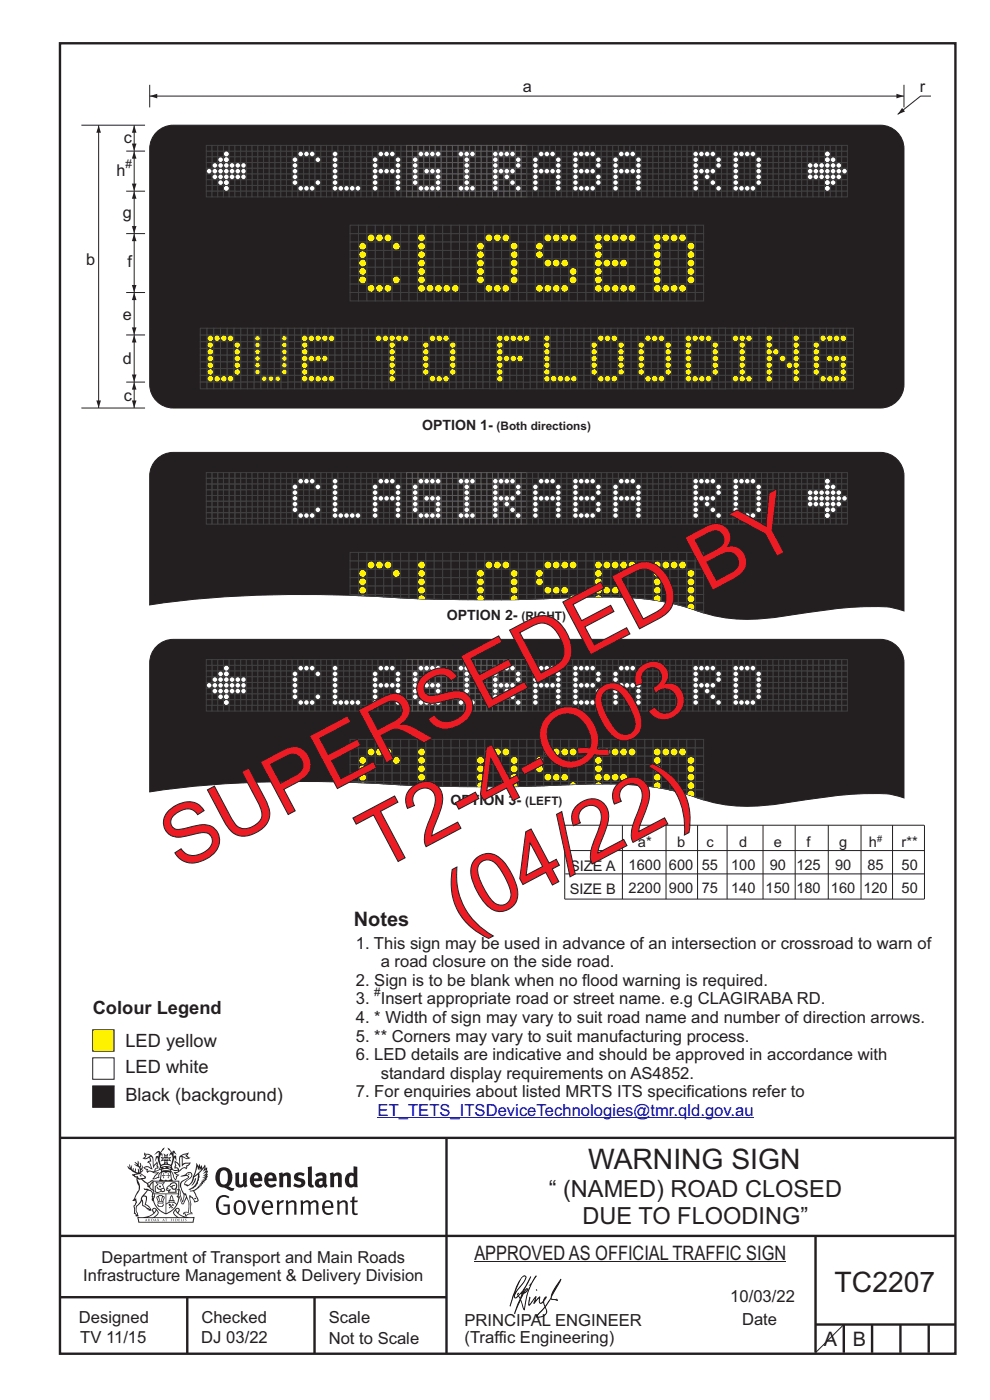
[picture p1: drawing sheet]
<svg xmlns="http://www.w3.org/2000/svg" width="210mm" height="297mm" viewBox="0 0 210 297" stroke-linecap="round" stroke-linejoin="round" font-family="sans-serif">
<defs><g id="words">
<g font-size="17.6" fill="#ed1c24">
<text x="38.3" y="184.9" transform="rotate(-28 38.3 184.9)">SUPERSEDED BY</text>
<text x="80.4" y="184.9" transform="rotate(-28 80.4 184.9)">T2-4-Q03</text>
<text x="98.3" y="197.7" transform="rotate(-28 98.3 197.7)">(04/22)</text>
</g>
<g font-size="6" fill="#231f20">
<text x="124.7" y="247.9">WARNING SIGN</text>
<text x="177" y="274.2">TC2207</text>
</g>
<g font-size="5" fill="#231f20">
<text x="116.4" y="254">“ (NAMED) ROAD CLOSED</text>
<text x="123.6" y="259.6">DUE TO FLOODING”</text>
</g>
<g font-size="4.2" fill="#231f20">
<text x="75.1" y="196.5">Notes</text>
<text x="100.6" y="267.2">APPROVED AS OFFICIAL TRAFFIC SIGN</text>
<text x="174.7" y="285.6">A</text>
<text x="180.9" y="285.6">B</text>
</g>
<g font-size="3.9" fill="#231f20">
<text x="19.7" y="215.2">Colour Legend</text>
<text x="26.6" y="222.1">LED yellow</text>
<text x="26.6" y="227.7">LED white</text>
<text x="26.6" y="233.6">Black (background)</text>
</g>
<g font-size="3.5" fill="#231f20">
<text x="110.9" y="19.5">a</text>
<text x="195.1" y="19.6">r</text>
<text x="26.3" y="30.4">c</text>
<text x="24.7" y="37.2">h</text>
<text x="26.1" y="46.3">g</text>
<text x="18.3" y="56.3">b</text>
<text x="27" y="56.7">f</text>
<text x="26.1" y="67.8">e</text>
<text x="26.1" y="77.3">d</text>
<text x="26.3" y="85.1">c</text>
<text x="75.5" y="201.3">1. This sign may be used in advance of an intersection or crossroad to warn of</text>
<text x="75.5" y="209.2">2. Sign is to be blank when no flood warning is required.</text>
<text x="80.8" y="205.2">a road closure on the side road.</text>
<text x="75.5" y="213.1">3. Insert appropriate road or street name. e.g CLAGIRABA RD.</text>
<text x="75.5" y="217">4. * Width of sign may vary to suit road name and number of direction arrows.</text>
<text x="75.5" y="221">5. ** Corners may vary to suit manufacturing process.</text>
<text x="75.5" y="224.9">6. LED details are indicative and should be approved in accordance with</text>
<text x="75.5" y="232.8">7. For enquiries about listed MRTS ITS specifications refer to</text>
<text x="80.8" y="228.9">standard display requirements on AS4852.</text>
<text x="21.6" y="267.9">Department of Transport and Main Roads</text>
<text x="17.7" y="271.8">Infrastructure Management &amp; Delivery Division</text>
<text x="16.7" y="280.6">Designed</text>
<text x="42.7" y="280.6">Checked</text>
<text x="69.7" y="280.6">Scale</text>
<text x="98.5" y="281.3">PRINCIPAL ENGINEER</text>
<text x="154.9" y="276.2">10/03/22</text>
<text x="157.4" y="281.2">Date</text>
<text x="17" y="284.8">TV 11/15</text>
<text x="42.7" y="284.8">DJ 03/22</text>
<text x="69.7" y="285.2">Not to Scale</text>
<text x="98.5" y="284.8">(Traffic Engineering)</text>
</g>
<text font-size="3.5" fill="#0000c4" x="80.1" y="236.7">ET_TETS_ITSDeviceTechnologies@tmr.qld.gov.au</text>
<g font-size="3.1" fill="#231f20">
<text x="135.3" y="179.7">a*</text>
<text x="143.6" y="179.7">b</text>
<text x="149.8" y="179.7">c</text>
<text x="156.8" y="179.7">d</text>
<text x="164.1" y="179.7">e</text>
<text x="171.1" y="179.7">f</text>
<text x="178" y="179.7">g</text>
<text x="184.3" y="179.7">h</text>
<text x="191.2" y="179.7">r**</text>
<text x="120.9" y="184.8">SIZE A</text>
<text x="133.3" y="184.5">1600</text>
<text x="141.9" y="184.5">600</text>
<text x="148.9" y="184.5">55</text>
<text x="155.1" y="184.5">100</text>
<text x="163.3" y="184.5">90</text>
<text x="168.9" y="184.5">125</text>
<text x="177.1" y="184.5">90</text>
<text x="184" y="184.5">85</text>
<text x="191.2" y="184.5">50</text>
<text x="120.9" y="189.6">SIZE B</text>
<text x="133.3" y="189.4">2200</text>
<text x="141.9" y="189.4">900</text>
<text x="148.9" y="189.4">75</text>
<text x="155.1" y="189.4">140</text>
<text x="162.4" y="189.4">150</text>
<text x="168.9" y="189.4">180</text>
<text x="176.3" y="189.4">160</text>
<text x="183.1" y="189.4">120</text>
<text x="191.2" y="189.4">50</text>
</g>
<g font-size="3" fill="#231f20">
<text x="89.5" y="91.2">OPTION 1-</text>
<text x="94.8" y="131.4">OPTION 2-</text>
<text x="95.6" y="170.8">OPTION 3-</text>
</g>
<g font-size="2.5" fill="#231f20">
<text x="26.6" y="35.7">#</text>
<text x="105.4" y="91.2">(Both directions)</text>
<text x="110.6" y="131.4">(RIGHT)</text>
<text x="111.4" y="170.8">(LEFT)</text>
<text x="79.4" y="211.4">#</text>
</g>
<text font-size="1.9" fill="#231f20" x="186" y="178.6">#</text>
</g></defs>
<g fill="none" stroke="#231f20" stroke-width=".51">
<path d="M12.7 9.2h190v278h-190zM12.7 241.4h190M94.7 241.4v45.8M12.7 275.2h82M12.7 262.2h190.1M39.7 275.2v12M66.7 275.2v12M173 262.1v24.9M173 281h29.6M179 281v6M185 281v6M191 281v6"/>
<path d="M197 281v6"/>
</g>
<g fill="#231f20">
<path d="M47 248.4a2.55 2.55 0 0 0 0 2.7l.3 .2a.81 .81 0 0 0 1-1v-.5a1.04 1.04 0 0 0-1.1-1.5zM46.3 248.1a1.82 1.82 0 0 1 2.1-.2 1.82 1.82 0 0 1 .9 1.8 2.29 2.29 0 0 1-.8 2l.7 .3h.5l-.2 .6a2.87 2.87 0 0 1-2-.7 2.12 2.12 0 0 1-1.7-3.1z" fill-rule="evenodd"/>
<path d="M49.9 248.9l.8-.2v2a.46 .46 0 0 0 .3 .6 .46 .46 0 0 0 .6-.3v-2.1l.7-.2v2.4l.2 .5-.5 .3-.3-.3a1.02 1.02 0 0 1-1.2 .3 1.02 1.02 0 0 1-.6-1.1z" fill-rule="evenodd"/>
<path d="M54 249.5l-.1 .5h.9a.49 .49 0 0 0-.2-.6 .49 .49 0 0 0-.6 .1zM53.4 249.1a1.34 1.34 0 0 1 1.6-.2 1.34 1.34 0 0 1 .6 1.5v.2h-1.7a.77 .77 0 0 0 .5 .8 .77 .77 0 0 0 .9-.4l.3 .5a1.59 1.59 0 0 1-2 .2 1.59 1.59 0 0 1-.5-2.1z" fill-rule="evenodd"/>
<path d="M57 249.5l-.1 .5h1a.49 .49 0 0 0-.2-.6 .49 .49 0 0 0-.7 .1zM56.4 249.1a1.34 1.34 0 0 1 1.6-.2 1.34 1.34 0 0 1 .7 1.5v.2h-1.8a.77 .77 0 0 0 .5 .8 .77 .77 0 0 0 .9-.4l.4 .5a1.59 1.59 0 0 1-2.1 .2 1.59 1.59 0 0 1-.5-2.1z" fill-rule="evenodd"/>
<path d="M59.2 248.9l.7-.2 .1 .4a.95 .95 0 0 1 1-.3 .95 .95 0 0 1 .7 .8v2.3h-.8v-2.3a.46 .46 0 0 0-.8 .1v2.2h-.8z" fill-rule="evenodd"/>
<path d="M62.6 249.1a1.75 1.75 0 0 1 2-.1l-.2 .5-.6-.2a.43 .43 0 0 0-.6 .3l.4 .3a1.04 1.04 0 0 1 1.2 1.1 1.04 1.04 0 0 1-1.4 1l-1.2-.4 .3-.6 1 .4 .4-.4a.88 .88 0 0 0-1-.5l-.4-.2-.1-.4z" fill-rule="evenodd"/>
<path d="M65.3 247.6l.8-.2 .1 3.8 .3 .2 .1 .4a.88 .88 0 0 1-1 0 .88 .88 0 0 1-.3-1z" fill-rule="evenodd"/>
<path d="M67.8 250.6a.43 .43 0 0 0-.1 .7 .43 .43 0 0 0 .7-.1v-.7zM66.8 249.1a1.7 1.7 0 0 1 2.4 .1v1.9l.3 .4-.4 .5-.5-.4a1.03 1.03 0 0 1-1.7-.1 1.03 1.03 0 0 1 .8-1.5h.7v-.4a.8 .8 0 0 0-1.2 .1z" fill-rule="evenodd"/>
<path d="M70 248.9l.7-.2 .1 .4a.95 .95 0 0 1 1-.3 .95 .95 0 0 1 .7 .8v2.3h-.8v-2.3a.46 .46 0 0 0-.8 .1v2.2h-.8z" fill-rule="evenodd"/>
<path d="M74.3 249.5a1.48 1.48 0 0 0 0 1.7h.5l.2-.1v-1.5l-.3-.2zM75 247.4l.8 .1 .1 4.4h-.7l-.1-.2a1.26 1.26 0 0 1-1.4 0 1.26 1.26 0 0 1-.5-1.3 1.29 1.29 0 0 1 .4-1.4 1.29 1.29 0 0 1 1.4-.1z" fill-rule="evenodd"/>
<path d="M46.4 253.9a1.72 1.72 0 0 1 2.3 0l-.3 .3a1.24 1.24 0 0 0-1.4-.2 1.24 1.24 0 0 0-.6 1.4 1.49 1.49 0 0 0 1.2 1.9l.7-.1v-1.3h-.8l-.1-.4h1.3v1.9a1.93 1.93 0 0 1-2.2 0 1.93 1.93 0 0 1-.7-2.2l.2-.8z" fill-rule="evenodd"/>
<path d="M50.4 255.1a1.65 1.65 0 0 0 .2 2.2 .99 .99 0 0 0 1-1.4 .78 .78 0 0 0-.4-.8 .78 .78 0 0 0-.8 0zM50 254.9a1.33 1.33 0 0 1 1.6-.1 1.33 1.33 0 0 1 .5 1.4 1.31 1.31 0 0 1-1.3 1.6 1.31 1.31 0 0 1-1.2-1.6v-.6z" fill-rule="evenodd"/>
<path d="M52.5 254.7l.4-.1 .9 2.6 .8-2.5h.5l-1.1 3h-.5z" fill-rule="evenodd"/>
<path d="M56.3 255.2l-.2 .7h1.3a.7 .7 0 0 0-.3-.8 .7 .7 0 0 0-.8 .1zM55.9 255a1.22 1.22 0 0 1 1.5-.2 1.22 1.22 0 0 1 .5 1.5h-1.8a.93 .93 0 0 0 .5 1 .93 .93 0 0 0 1.1-.2l.2 .3a1.43 1.43 0 0 1-1.8 .1 1.43 1.43 0 0 1-.6-1.7z" fill-rule="evenodd"/>
<path d="M58.7 254.7l.4-.1 .1 .5 .4-.4 .6-.1-.2 .5a.66 .66 0 0 0-.8 .7v1.9h-.4z" fill-rule="evenodd"/>
<path d="M60.6 254.7l.4-.1 .1 .5a.94 .94 0 0 1 1-.5 .94 .94 0 0 1 .8 .8v2.3h-.5l-.1-2.5a.81 .81 0 0 0-1.2 .3v2.2h-.4z" fill-rule="evenodd"/>
<path d="M63.7 254.7l.5-.1 .1 .5 .4-.3a.78 .78 0 0 1 1.1 .3 .9 .9 0 0 1 1-.5 .9 .9 0 0 1 .8 .8v2.3h-.5l-.1-2.5a.67 .67 0 0 0-1.1 .3v2.2h-.5v-2.4l-.4-.3-.7 .4v2.3h-.5z" fill-rule="evenodd"/>
<path d="M69 255.2l-.1 .7h1.3a.7 .7 0 0 0-.3-.8 .7 .7 0 0 0-.9 .1zM68.7 255a1.22 1.22 0 0 1 1.5-.2 1.22 1.22 0 0 1 .5 1.5h-1.8a.93 .93 0 0 0 .4 1 .93 .93 0 0 0 1.2-.2l.1 .3a1.44 1.44 0 0 1-1.7 .1 1.44 1.44 0 0 1-.6-1.7z" fill-rule="evenodd"/>
<path d="M71.4 254.7l.5-.1 .1 .5a.94 .94 0 0 1 1-.5 .94 .94 0 0 1 .8 .8v2.3h-.5l-.1-2.5a.81 .81 0 0 0-1.2 .3v2.2h-.4z" fill-rule="evenodd"/>
<path d="M74.7 253.9l.5-.1v.9h.7l-.1 .3h-.6v2.2l.1 .2h.5l.1 .3a.75 .75 0 0 1-1.2-.6v-2.1h-.4v-.3h.4z" fill-rule="evenodd"/>
<path d="M30.8 244.9l1.1 .3-.9 .5h-.4l.6-.5zM31.8 245.4h.2a2.44 2.44 0 0 1 .4 1.9l.1 .5 .7-1-.1 .6 .3 .3a.57 .57 0 0 0-.6 .7l-1-.1-.5 .2 .2-.5-.8-.3 .7-.1 .9 .5 .1-.1-.6-1.3-.2-.2h.5zM30.7 244.4l-.1 .5 .2 .4-.6 .4a1.04 1.04 0 0 0 1.4-.1l.2 .6-.3 .1-.2 .4a.94 .94 0 0 1 .8 1.1l-.2-.1a1.16 1.16 0 0 0-1.5-.1l.3 .4 .4 .2 .1 .5 .2 .1 .1-.2a.94 .94 0 0 1 1.1 .2l.8 .1-1.2 1.2a1.13 1.13 0 0 0 1.2-.2l.4-.1-.1-.4 .5-.8a.83 .83 0 0 0-.6 1.1l-.3-.1-.7 .4 1.1-1.4-.5 .1-.5-.1 1.3-.5-.1-.1-.9 .4v-.3l.2-.2 .3 .1 .1-.3-.2-.4v-.6l-.1-.4-.7 1v-.7a1.42 1.42 0 0 0-1.6-1.8z" fill-rule="evenodd"/>
<path d="M38.5 245.2l.5-.2 .7-.1-.6 .3 .8 .5h-.3zM38.3 245.5l.2-.1 .1 2a1.69 1.69 0 0 1 1.6-.6l-.8 .5 .1 .5a1.1 1.1 0 0 0-1.5 .6l-.1-.5-.2-.2h-.5l.3-.4-.3-.7a1.42 1.42 0 0 1 .8 1.1l.2-.1zM37.1 246.2l.1 1-.2 .3 .1 .4h.5l.1 .2a.96 .96 0 0 1-1.1-.1l-.1 .1a1.06 1.06 0 0 0 1.3 .2v.1a.72 .72 0 0 1-1 .2l.3 .5 .6 .2-.4 .2-.1 .6-.2-.3-.4-1.1-.4-.4 .4 .9a1.54 1.54 0 0 0 .7 1.2l.2-.3a.58 .58 0 0 1 .4-.8l.2-.1h-.3l-.5-.3 .9-.5a.93 .93 0 0 1 1.2-.5v.2l.2-.2 .1-.5a.99 .99 0 0 0 .7-.8l-1.3 .1-.3 .2-.1-1.4 .9 .4 .9-.3h-.4l-.5-.4 .4-.7-.6 .2a1.46 1.46 0 0 0-1.4 2.1v.4l-.2-.4z" fill-rule="evenodd"/>
<path d="M35.6 248.9l.2 .1-.1 .3 .4 .1h-.4v.6l-.1-.6h-.3l.3-.1z" fill-rule="evenodd"/>
<path d="M34.6 248.9l.2 .1v.3l.3 .1h-.3l-.1 .6v-.6h-.4l.4-.1z" fill-rule="evenodd"/>
<path d="M34.3 248.8a.57 .57 0 0 1 .9 .2 .57 .57 0 0 1 .9-.2l.2 1.4h-.2a.57 .57 0 0 1-.9 0 .69 .69 0 0 1-1.1 0zM34.2 248.1l-.3 2.1-.2 .4h3l-.2-.4-.3-2.1h-.2v.2l-.8-.1-.8 .1v-.2z" fill-rule="evenodd"/>
<path d="M34.2 252.4a.3 .3 0 0 0 .6 0 .3 .3 0 0 0-.6 0zM33.3 250.9l.3 .3-.3 .4a.79 .79 0 0 0 0 1.3l.8-.2-.1-.3a.55 .55 0 0 1-.7-.6l.1-.1 .2 .3 .3 .2 .8-.2-.4-.7 .4-.4-.7 .2zM33 250.7l1.1 .2 .9-.2-.4 .6 .4 1.2a.56 .56 0 0 1-.8 .3l-.2 .1a.73 .73 0 0 1-.9 .1 .73 .73 0 0 1-.3-1v-.4l.6-.4z" fill-rule="evenodd"/>
<path d="M35.6 251.8l.7-.4a.58 .58 0 0 1 1-.1 .58 .58 0 0 1-.4 .9l-.3-.3a.43 .43 0 0 1 .6-.4 .57 .57 0 0 0-.8 .2l-.2-.1-.3 .1 .4 .2a.55 .55 0 0 0 .9 .4v.5h-1.3l.3-.4-.1-.1-.6 .1 .2-.3-.2-.1zM35.4 251.8l-.1 .2a.39 .39 0 0 0 .2 .6h.3l-.2 .4h1.9l-.1-.8a.86 .86 0 0 0-.1-1.3 .86 .86 0 0 0-1.3 .4z" fill-rule="evenodd"/>
<path d="M36 254.8h.8v.2h-.8zM36.4 253.8l.2 .8h-.4zM36.4 253.5l-.3 .5-.1 .6h-.2v.4l-.7 .4 .2 .1a1.48 1.48 0 0 1 2.1 .2l.2-.1-.6-.5v-.5h-.2l-.1-.6z" fill-rule="evenodd"/>
<path d="M35.8 255.4l.4 .1 .1 .3 .3-.2-.2-.2a.38 .38 0 0 1 .5 .5l-.2-.2-.3 .2 .3 .2-.3 .3-.1-.4-.4 .4-.1-.2 .4-.3-.1-.1-.2 .1z" fill-rule="evenodd"/>
<path d="M34.5 254h.2v.2l-.2 .6h-.2zM33.6 255.3h.9v.2a.55 .55 0 0 1-.8 .4v-.2l-.2-.1zM33.4 254h.2l.2 .8h-.2zM33.6 255l.8-.1 .1 .2h-.8zM33.8 253.7h.5l-.2 1.1h-.1zM33.3 253.8l-.1 .3 .3 1.1a.48 .48 0 0 0-.1 .6 .48 .48 0 0 0 .5 .2h.5a.49 .49 0 0 0 .2-.8l.3-1.1-.1-.3a1.42 1.42 0 0 0-1.5 0z" fill-rule="evenodd"/>
<path d="M33.7 251.5l.4 .1 .1 .3h-.3z" fill-rule="evenodd"/>
<path d="M41.3 250.1l.3-.2-.2 .8-.6 .8h-.2l.5-.7z" fill-rule="evenodd"/>
<path d="M39.7 249l.3-.2 .5 .2a.88 .88 0 0 1-.6 1.1 1.22 1.22 0 0 0-.8 1.3l.5 .2a.72 .72 0 0 0 .9-.4l.5-.8 .2-.6 .8-.6v.2a2.85 2.85 0 0 1-2 2.9l.1 .1a2.13 2.13 0 0 0 1.9-1.5v-.3a2.01 2.01 0 0 0 .3-1.7l1.1-1.3-.4 1 .7-.5-.7 1 .8-.4-.8 .8 .7-.2-.9 .6 .8-.1-.8 .4h.7l-.8 .3 .3 .2h-.4l.2 .3h-.4l.2 .3h-.4l.1 .2h-.1a2.16 2.16 0 0 1-2 1.1l.1 .2 .4-.1a.76 .76 0 0 1 .7 .8l.5 1.2-.6 .2a1.45 1.45 0 0 0-1.1-1.3l.2 1.8-.1 1.8 .4 .3a1.07 1.07 0 0 0-1.2 .4v-.3l-.5-.2a.87 .87 0 0 1 1.1-.1v-.7a4.4 4.4 0 0 0-.6-3.1l-.1-.3h-.2a2.16 2.16 0 0 1-.7-2.2l.3-.4 1.2-.7a.55 .55 0 0 0-.4-.8zM37.8 252.4a.76 .76 0 0 1 .3 1.1l.6 1.6 .4-1.7 .2 .1a.61 .61 0 0 1-.1 .9l-.3 .8-.2 .1-.7-1.6-.3 .1a1.18 1.18 0 0 0 .1-1.4zM41.8 247.5l.2 .7 .3-.5v.6l.4-.5a1.9 1.9 0 0 1-1.2 1.4l-.3 .3zM38.2 249.6l1.4-.2 .2 .2v.3l-.5 .2a1.26 1.26 0 0 0-.9 1.9l.2 .7a1.84 1.84 0 0 1 .1 2.1l-.4-1.4a.96 .96 0 0 0-.4-1.2l-.4 .2a.78 .78 0 0 1 0 1.3l.1 .3h.4l.4 1.1a.38 .38 0 0 0 .2 .4 .38 .38 0 0 0 .4-.1l.6-1.2a2.94 2.94 0 0 1 .4 2.5l-.1 .4h-.8l-.3 .4v.2l.4-.1 .1 .4 .2 .1a1.02 1.02 0 0 1 1.3-.5v-.4l-.3-.1 .1-1.8-.3-1.3h.1a1.14 1.14 0 0 1 .8 1 .63 .63 0 0 0 .8-.2 .63 .63 0 0 0-.2-.9l-.6-1.2 .9-.6 .2-.4h.3l-.1-.2h.4l-.1-.3h.3l-.1-.3 .5-.1-.2-.2 .6-.4v-.2h-.2l.4-.5h-.3l.3-.5-.4 .1 .4-.5v-.3l-.3 .2 .2-.7-.1-.2-.4 .3v-.8l-.6 .8-.2-.8-.2 .5-.3-.7-.1 .6-.5-.8-.1 1.4-.6 1.8a1.81 1.81 0 0 1-1 1.5l-.6-.2a1.75 1.75 0 0 1 1.1-1.2 .75 .75 0 0 0 .1-1.3 .75 .75 0 0 0-1.2 .4z" fill-rule="evenodd"/>
<path d="M41.2 254.1h.3l.2 .2-.4 .1z" fill-rule="evenodd"/>
<path d="M29.4 258.4h11.6l-.1 .8h-11.4zM31.3 258.2l.5-.1a2.48 2.48 0 0 0 1.4-1.3l.3 .5-.5 .6-.5 .3zM32.5 256.6l.3-.2 .2 .1-.3 .7zM37.2 256.8a2.65 2.65 0 0 0 1.8 1.4h-1.1l-.5-.3-.5-.6zM37.4 256.5l.2-.1 .3 .2-.3 .6zM29.2 258.2l.1 1.2h11.8l.2-1.1-.2-.1a4.1 4.1 0 0 1-3.3-.9l.3-.4-.1-.6a1.06 1.06 0 0 0-1.3 1l.2 .4 .6 .5h-4.7l.3-.1a.84 .84 0 0 0 .6-.8 .84 .84 0 0 0-.5-.8l-.3-.2h-.5l-.1 .6 .3 .4a4.2 4.2 0 0 1-3.4 .9z" fill-rule="evenodd"/>
<path d="M31 258.7l.1 .2h-.2zM31 258.5l-.3 .6 .4-.2 .2 .2z" fill-rule="evenodd"/>
<path d="M31.3 258.6h.3v.4a.25 .25 0 0 0 .2-.1 .25 .25 0 0 0-.1-.3h.1a.29 .29 0 0 1 0 .4 .29 .29 0 0 1-.4 0 .29 .29 0 0 1 0-.4z" fill-rule="evenodd"/>
<path d="M32.2 258.6a.22 .22 0 0 1 .3 .2 .22 .22 0 0 1-.3 .2zM32 258.6l.1 .4a.33 .33 0 0 0 .4 0 .33 .33 0 0 0 0-.4 .33 .33 0 0 0-.5 0z" fill-rule="evenodd"/>
<path d="M32.9 258.7l.1 .2h-.2zM32.9 258.5l-.2 .6 .3-.2 .2 .2z" fill-rule="evenodd"/>
<path d="M33.3 258.6h.2l.1 .1 .2-.1-.2 .2 .2 .3-.3-.3-.1 .3h-.1l.2-.3z" fill-rule="evenodd"/>
<path d="M34.7 258.7l.1 .2h-.2zM34.7 258.5l-.3 .6 .4-.2 .2 .2z" fill-rule="evenodd"/>
<path d="M35 258.5h.5l-.2 .1v.5h-.2l.1-.5z" fill-rule="evenodd"/>
<path d="M36.2 258.6l.3-.1-.1 .1v.2h.1h-.1v.3h-.2z" fill-rule="evenodd"/>
<path d="M36.7 258.6h.2v.5h-.2z" fill-rule="evenodd"/>
<path d="M37.3 258.6a.22 .22 0 0 1 .3 .2 .22 .22 0 0 1-.3 .2zM37.1 258.6v.4a.33 .33 0 0 0 .5 0 .33 .33 0 0 0 0-.4 .33 .33 0 0 0-.5 0z" fill-rule="evenodd"/>
<path d="M37.8 258.6l.4-.1-.2 .1v.2h.1h-.1v.2l.2 .1h-.4z" fill-rule="evenodd"/>
<path d="M38.4 258.6h.2l-.1 .4 .2 .1h-.3z" fill-rule="evenodd"/>
<path d="M38.9 258.6h.2v.5h-.2z" fill-rule="evenodd"/>
<path d="M39.3 258.6h.2h-.1l.2 .3-.2 .2-.1-.1v-.1l.2 .1z" fill-rule="evenodd"/>
<path d="M34.2 247.4a1.51 1.51 0 0 1 2 .2 2.67 2.67 0 0 0-2.1 0zM35.7 247.6l.4 .1 .1 .3-.4-.1zM34.6 247.6h.5l.1 .2h-.4zM34 247.8l.3 .2h-.3zM34.9 246.9l.3-.2 .3 .2zM34.9 245.6l.2 .1v.3h-.2zM35 245.1l.2 .2 .2-.2-.1 .3h-.2zM35.1 246.3h.2l.1 .4-.2-.2-.2 .2zM35.3 245.7l.2-.1v.4h-.2zM34.4 245.7h.3l.1 .3-.4 .1 .2-.2zM35.7 245.7h.3l-.2 .2 .2 .2-.4-.1zM32.7 244.9l1-.5-.1 1-.2-.2-.3 .2-.3 1.1 .5-1 .3 .9a1.84 1.84 0 0 1 .2 1.7l.4 .1a2.48 2.48 0 0 1 2.2 0l.2-.2-.2-.7 .7-1.8 .4 .7-.2-1-.2-.1-.2 .3v-.9l.6 .4-.6-.8-.3 .1-.1 .4-.5-.9-.5-.3 .2 .5 .6 .5-.5 .8 .4-.4a2.06 2.06 0 0 1 0 2.3l-.5-.2-.2-.6 .1-.1 .8 .2-.4-.5 .4-.5-.7 .2-.2-.2 .2-.7-.5 .4-.5-.4 .2 .7-.2 .2-.7-.2 .4 .5-.4 .5 .8-.2 .1 .1-.2 .6-.5 .2a2.02 2.02 0 0 1 0-2.2l.3 .5-.1-.7-.3-.1 .8-1.2-.4 .3-.5 .8-.2-.3a.8 .8 0 0 0-.8 .5z" fill-rule="evenodd"/>
<path d="M29.2 250.1l.3 .1a.61 .61 0 0 1 .8 .4l.3 .2a.8 .8 0 0 1 .6 1l.4 .1 .5 .5a1 1 0 0 1 .5 1.1l-.1 .7v-.5h-.1a.96 .96 0 0 0-.8-1.3l-.2-.2h-.7l-.1-.1-.1 .1 .1 .3h.6l-1.2 1.3-.2 1-.4 .6a1.33 1.33 0 0 0-.5 1.8l.2 .5a1.26 1.26 0 0 1-.5-1.5l-.1-.3a1.56 1.56 0 0 0 .4-1.7l-.3 .2 .2-.5a3.2 3.2 0 0 0 .7-3zM30.4 253.9h.4a2.06 2.06 0 0 1-.1 1.6l.7 .5 .4 .4-.6-.1-.8-.6-.1-.9a.51 .51 0 0 1 .1-.9zM28.6 249.3a1.52 1.52 0 0 1 2.1 .5l-1.1 .2-.2-.1-.1-.4h-.5zM27.5 247v.8l-.3-.4h-.1a3.1 3.1 0 0 0 1.9 1.6l-1 .1 .5 .6 .5 .1 .1 1.1a1.84 1.84 0 0 1-.3 2.5l-.4 .9-.3 .4 .2 .1 .4-.1 .1 .4-.2 .5-.3 .2 .1 1.7h.2l.3 .5 .1 .1 .4-.1-.1-.5a1.3 1.3 0 0 1-.1-1.7l.9-1 .1 1.1 .6 .2 .5 .5 .1-.1 .2 .3h.5a1.85 1.85 0 0 0-1.2-1.4l.1-.3a1.39 1.39 0 0 0 0-1.4l-.5-.1 .5-.5a.66 .66 0 0 1 .9-.4 .66 .66 0 0 1 .3 .9l-.1 .4 .2-.1v.2l-.1 .3 .2 .5 .1-.3a2.24 2.24 0 0 0 .1-2.2 .73 .73 0 0 1-.7-.7 .73 .73 0 0 1 .6-.7v-.2a.94 .94 0 0 0-.9 .8 .48 .48 0 0 1-.1-.6 .48 .48 0 0 1 .5-.2l.5-.3a.51 .51 0 0 0-.8 .2l-.5 .2-1-.8h.6l.2-.5-1.2-.7 .5-.5v-.3l-.5 .4 .1-.2a.69 .69 0 0 0 .2-1v.4l-.2 .3v-1.1l-.3-.2 .1 .6-.1 .2-.4-1.3v.7l-.6-.4 .5 .7-.6-.2 .3 .3a1 1 0 0 1 .7 1.4l-.2-.8v.9l-.5-.2v-.8l-.2 .7-.2-.1-.1-.6-.2 .4-.2-.2 .1-.7-.2 .5z" fill-rule="evenodd"/>
<path d="M29.6 249.4l.2-.1 .3 .2z" fill-rule="evenodd"/>
<path d="M32.4 250.5h5.6v2l-.2-.1v-1.7h-5.2v2.5h5.2v-.8l.1 .2-.1 1.1v-.3h-2.5v4a4.1 4.1 0 0 0 2.6-3.6l.1-.1a4 4 0 0 1-2.8 3.9 4.2 4.2 0 0 1-2.8-4.7l.1 1.2 .1-.1a3.8 3.8 0 0 0 2.5 3.4v-4h-2.5l-.2-.9z" fill-rule="evenodd"/>
<circle cx="40" cy="249.1" r=".17"/>
</g>
<path d="M100.6 267.7h66.2" fill="none" stroke="#231f20" stroke-width=".21"/>
<g fill="#000001">
<path d="M111.6 273.7l.2-.2-.5 .7zM110.4 274.5l.3 .1-.3 .7-.3-.4zM110.9 270.9l.5-.1a9.3 9.3 0 0 1-2 3.2l-.1 .2 1-2.5zM110.6 271a14.7 14.7 0 0 0-2.2 4.9l-.3 1.2 .1 .1 .8-2.4a.42 .42 0 0 0 .2 .7 .42 .42 0 0 0 .6-.3l.2-.2 .2 .6-1.1 3.1h.2l1.1-2.8 .6 1.9 .2 .2 .2-.5a13.5 13.5 0 0 1 2-6.2l.5-.5-.2-.2-1.6 2.1 .4-.1a14.9 14.9 0 0 0-1.3 5.1l-.4-1.2a1.39 1.39 0 0 1 .2-1.8l.1-.2a.92 .92 0 0 0 .8-1.2 .75 .75 0 0 0-.7 .7l-.2 .2 1.6-3.4h-.1l-.4 .7a10.5 10.5 0 0 1-2.2 3.2l.2-.4a.32 .32 0 0 0-.4 .2 .32 .32 0 0 0 .1 .4l-.5 .4a3.2 3.2 0 0 1 1.1-2.3l.5-.6a2.49 2.49 0 0 0 .7-1.6l-.3-.2z" fill-rule="evenodd"/>
<path d="M115.6 277.5a1.15 1.15 0 0 1 .1 1.3 1.15 1.15 0 0 1-1.2 .5h-.5zM112.3 275.1l-.3 1.7 .3 .2 1.2-1.5-.3 1.1 1.1-1.2a.94 .94 0 0 0 .4 1.2l.5-.3 .3 .9-1.2 1.3a.98 .98 0 0 0-.5 1 1.9 1.9 0 0 0 2.3-1.3l-.1-.3a1.02 1.02 0 0 1 .3-1.4l.5-.9 1.5 .3-.2-.5v.3l-1.1-.2v-.2l2-3.6 .1-.3-.1-.1-1.8 2.7a6.6 6.6 0 0 1-1.5 3l-.2-.2a1.01 1.01 0 0 1 .4-1.4l.1-.2-.3-.2-.3 .5-.2 .5-.5 .4-.2-.4 .1-.9-.2-.1-.8 .9 .2-.9h-.1l-1.4 1.7 .2-1.4v-.1z" fill-rule="evenodd"/>
<path d="M113.7 273.5l.3 .3h-.3z" fill-rule="evenodd"/>
</g>
<path d="M19.7 224.4h4.5v4.6h-4.5z" fill-rule="evenodd" fill="#fff" stroke="#231f20" stroke-width=".21"/>
<path d="M19.7 218.5h4.5v4.5h-4.5z" fill-rule="evenodd" fill="#fff200" stroke="#231f20" stroke-width=".21"/>
<path d="M80.1 237.1h79.8" fill="none" stroke="#0000c4" stroke-width=".21"/>
<path d="M32.9 97.8a5 5 0 0 1 3.9-1.8h150a5 5 0 0 1 5 5v28.6l-2.2-.6a50.9 50.9 0 0 0-15.3 .5 131.6 131.6 0 0 1-15.1 1.9 32.8 32.8 0 0 1-13.3-2.5 71 71 0 0 0-24-2.1 410.3 410.3 0 0 1-47.4-.5 233.5 233.5 0 0 0-42.7 2v-27.3a5 5 0 0 1 1.1-3.2z" fill-rule="evenodd" fill="#231f20" stroke="#231f20" stroke-width=".21"/>
<g fill="#231f20" stroke="#404041" stroke-width=".21">
<path d="M76 119h1.8v1.8h-1.8z" fill-rule="evenodd"/>
<path d="M76 120.8h1.8v1.7h-1.8z" fill-rule="evenodd"/>
<path d="M76 122.5h1.8v1.8h-1.8z" fill-rule="evenodd"/>
<path d="M76 124.3h1.8v1.8h-1.8z" fill-rule="evenodd"/>
<path d="M76 126.1h1.8v.3h-1.8z" fill-rule="evenodd"/>
<path d="M77.8 119h1.8v1.8h-1.8z" fill-rule="evenodd"/>
<path d="M77.8 120.8h1.8v1.7h-1.8z" fill-rule="evenodd"/>
<path d="M77.8 122.5h1.8v1.8h-1.8z" fill-rule="evenodd"/>
<path d="M77.8 124.3h1.8v1.8h-1.8z" fill-rule="evenodd"/>
<path d="M77.8 126.1h1.8v.4l-1.8-.1z" fill-rule="evenodd"/>
<path d="M79.6 119h1.8v1.8h-1.8z" fill-rule="evenodd"/>
<path d="M79.6 120.8h1.8v1.7h-1.8z" fill-rule="evenodd"/>
<path d="M79.6 122.5h1.8v1.8h-1.8z" fill-rule="evenodd"/>
<path d="M79.6 124.3h1.8v1.8h-1.8z" fill-rule="evenodd"/>
<path d="M79.6 126.1h1.8v.5l-1.8-.1z" fill-rule="evenodd"/>
<path d="M81.4 119h1.8v1.8h-1.8z" fill-rule="evenodd"/>
<path d="M81.4 120.8h1.8v1.7h-1.8z" fill-rule="evenodd"/>
<path d="M81.4 122.5h1.8v1.8h-1.8z" fill-rule="evenodd"/>
<path d="M81.4 124.3h1.8v1.8h-1.8z" fill-rule="evenodd"/>
<path d="M81.4 126.1h1.8v.6l-1.8-.1z" fill-rule="evenodd"/>
<path d="M83.2 119h1.8v1.8h-1.8z" fill-rule="evenodd"/>
<path d="M74.3 119h1.7v1.8h-1.7z" fill-rule="evenodd"/>
<path d="M85 119h1.8v1.8h-1.8z" fill-rule="evenodd"/>
<path d="M74.3 120.8h1.7v1.7h-1.7z" fill-rule="evenodd"/>
<path d="M85 120.8h1.8v1.7h-1.8z" fill-rule="evenodd"/>
<path d="M74.3 122.5h1.7v1.8h-1.7z" fill-rule="evenodd"/>
<path d="M85 122.5h1.8v1.8h-1.8z" fill-rule="evenodd"/>
<path d="M74.3 124.3h1.7v1.8h-1.7z" fill-rule="evenodd"/>
<path d="M85 124.3h1.8v1.8h-1.8z" fill-rule="evenodd"/>
<path d="M74.3 126.1h1.7v.3l-1.7-.1z" fill-rule="evenodd"/>
<path d="M85 126.1h1.8v.8l-1.8-.1z" fill-rule="evenodd"/>
<path d="M83.2 120.8h1.8v1.7h-1.8z" fill-rule="evenodd"/>
<path d="M83.2 122.5h1.8v1.8h-1.8z" fill-rule="evenodd"/>
<path d="M83.2 124.3h1.8v1.8h-1.8z" fill-rule="evenodd"/>
<path d="M83.2 126.1h1.8v.7l-1.8-.1z" fill-rule="evenodd"/>
<path d="M74.3 117.2h1.7v1.8h-1.7z" fill-rule="evenodd"/>
<path d="M85 117.2h1.8v1.8h-1.8z" fill-rule="evenodd"/>
<path d="M76 117.2h1.8v1.8h-1.8z" fill-rule="evenodd"/>
<path d="M77.8 117.2h1.8v1.8h-1.8z" fill-rule="evenodd"/>
<path d="M79.6 117.2h1.8v1.8h-1.8z" fill-rule="evenodd"/>
<path d="M81.4 117.2h1.8v1.8h-1.8z" fill-rule="evenodd"/>
<path d="M83.2 117.2h1.8v1.8h-1.8z" fill-rule="evenodd"/>
</g>
<g fill="#fff200">
<path d="M76.6 126.4h.7z" fill-rule="evenodd"/>
<circle cx="76.9" cy="121.7" r=".71"/>
<circle cx="84.1" cy="121.7" r=".71"/>
<circle cx="76.9" cy="123.4" r=".71"/>
<circle cx="76.7" cy="123.4" r=".08"/>
<circle cx="76.9" cy="125.2" r=".71"/>
<circle cx="76.7" cy="125.2" r=".08"/>
<circle cx="78.7" cy="119.9" r=".71"/>
<circle cx="80.5" cy="119.9" r=".71"/>
<circle cx="80.3" cy="119.9" r=".08"/>
<circle cx="82.3" cy="119.9" r=".71"/>
<circle cx="82.5" cy="119.9" r=".08"/>
</g>
<g fill="#231f20" stroke="#414142" stroke-width=".21">
<path d="M138.5 119h1.8v1.8h-1.8z" fill-rule="evenodd"/>
<path d="M138.5 120.8h1.8v1.7h-1.8z" fill-rule="evenodd"/>
<path d="M138.5 122.5h1.8v1.8h-1.8z" fill-rule="evenodd"/>
<path d="M138.5 124.3h1.8v1.8h-1.8z" fill-rule="evenodd"/>
<path d="M138.5 126.1h1.8v1.5l-1.8-.3z" fill-rule="evenodd"/>
<path d="M140.3 119h1.8v1.8h-1.8z" fill-rule="evenodd"/>
<path d="M140.3 120.8h1.8v1.7h-1.8z" fill-rule="evenodd"/>
<path d="M140.3 122.5h1.8v1.8h-1.8z" fill-rule="evenodd"/>
<path d="M140.3 124.3h1.8v1.8h-1.8z" fill-rule="evenodd"/>
<path d="M140.3 126.1h1.8v1.8l-1.8-.3z" fill-rule="evenodd"/>
<path d="M142.1 119h1.8v1.8h-1.8z" fill-rule="evenodd"/>
<path d="M142.1 120.8h1.8v1.7h-1.8z" fill-rule="evenodd"/>
<path d="M142.1 122.5h1.8v1.8h-1.8z" fill-rule="evenodd"/>
<path d="M142.1 124.3h1.8v1.8h-1.8z" fill-rule="evenodd"/>
<path d="M142.1 126.1h1.8v1.8h-1.8z" fill-rule="evenodd"/>
<path d="M142.1 127.9h1.8v.4z" fill-rule="evenodd"/>
<path d="M143.9 119h1.8v1.8h-1.8z" fill-rule="evenodd"/>
<path d="M143.9 120.8h1.8v1.7h-1.8z" fill-rule="evenodd"/>
<path d="M143.9 122.5h1.8v1.8h-1.8z" fill-rule="evenodd"/>
<path d="M143.9 124.3h1.8v1.8h-1.8z" fill-rule="evenodd"/>
<path d="M143.9 126.1h1.8v1.8h-1.8z" fill-rule="evenodd"/>
<path d="M143.9 127.9h1.8v.9l-1.8-.5z" fill-rule="evenodd"/>
<path d="M145.7 119h1.8v1.8h-1.8z" fill-rule="evenodd"/>
<path d="M136.8 119h1.7v1.8h-1.7z" fill-rule="evenodd"/>
<path d="M147.5 119h1.8v1.8h-1.8z" fill-rule="evenodd"/>
<path d="M136.8 120.8h1.7v1.7h-1.7z" fill-rule="evenodd"/>
<path d="M147.5 120.8h1.8v1.7h-1.8z" fill-rule="evenodd"/>
<path d="M136.8 122.5h1.7v1.8h-1.7z" fill-rule="evenodd"/>
<path d="M147.5 122.5h1.8v1.8h-1.8z" fill-rule="evenodd"/>
<path d="M136.8 124.3h1.7v1.8h-1.7z" fill-rule="evenodd"/>
<path d="M147.5 124.3h1.8v1.8h-1.8z" fill-rule="evenodd"/>
<path d="M136.8 126.1h1.7v1.2l-1.7-.3z" fill-rule="evenodd"/>
<path d="M147.5 126.1h1.8v1.8h-1.8z" fill-rule="evenodd"/>
<path d="M147.5 127.9h1.8v1.8h-1.1l-.7-.3z" fill-rule="evenodd"/>
<path d="M148.2 129.7h1.1v.3z" fill-rule="evenodd"/>
<path d="M145.7 120.8h1.8v1.7h-1.8z" fill-rule="evenodd"/>
<path d="M145.7 122.5h1.8v1.8h-1.8z" fill-rule="evenodd"/>
<path d="M145.7 124.3h1.8v1.8h-1.8z" fill-rule="evenodd"/>
<path d="M145.7 126.1h1.8v1.8h-1.8z" fill-rule="evenodd"/>
<path d="M145.7 127.9h1.8v1.5l-1.8-.6z" fill-rule="evenodd"/>
<path d="M136.8 117.2h1.7v1.8h-1.7z" fill-rule="evenodd"/>
<path d="M147.5 117.2h1.8v1.8h-1.8z" fill-rule="evenodd"/>
<path d="M138.5 117.2h1.8v1.8h-1.8z" fill-rule="evenodd"/>
<path d="M140.3 117.2h1.8v1.8h-1.8z" fill-rule="evenodd"/>
<path d="M142.1 117.2h1.8v1.8h-1.8z" fill-rule="evenodd"/>
<path d="M143.9 117.2h1.8v1.8h-1.8z" fill-rule="evenodd"/>
<path d="M145.7 117.2h1.8v1.8h-1.8z" fill-rule="evenodd"/>
</g>
<g fill="#fff200">
<path d="M146.1 128.3a.71 .71 0 0 1 1 0 .71 .71 0 0 1 0 1l-1.2-.4z" fill-rule="evenodd"/>
<path d="M138.9 126.5a.71 .71 0 0 1 1 0 .71 .71 0 0 1 .1 1l-1.2-.2-.1-.3z" fill-rule="evenodd"/>
<circle cx="139.4" cy="119.9" r=".71"/>
<circle cx="139.4" cy="121.7" r=".71"/>
<circle cx="146.6" cy="125.2" r=".71"/>
<circle cx="146.6" cy="121.7" r=".71"/>
<circle cx="139.4" cy="123.4" r=".71"/>
<circle cx="139.4" cy="125.2" r=".71"/>
<circle cx="141.2" cy="119.9" r=".71"/>
<circle cx="143" cy="119.9" r=".71"/>
<circle cx="144.8" cy="119.9" r=".71"/>
<circle cx="146.6" cy="123.4" r=".71"/>
<circle cx="146.6" cy="127" r=".71"/>
</g>
<g fill="#231f20" stroke="#414142" stroke-width=".21">
<path d="M126 119h1.8v1.8h-1.8z" fill-rule="evenodd"/>
<path d="M126 120.8h1.8v1.7h-1.8z" fill-rule="evenodd"/>
<path d="M126 122.5h1.8v1.8h-1.8z" fill-rule="evenodd"/>
<path d="M126 124.3h1.8v1.8h-1.8z" fill-rule="evenodd"/>
<path d="M126 126.1h1.8v.5h-1.8z" fill-rule="evenodd"/>
<path d="M127.8 119h1.8v1.8h-1.8z" fill-rule="evenodd"/>
<path d="M127.8 120.8h1.8v1.7h-1.8z" fill-rule="evenodd"/>
<path d="M127.8 122.5h1.8v1.8h-1.8z" fill-rule="evenodd"/>
<path d="M127.8 124.3h1.8v1.8h-1.8z" fill-rule="evenodd"/>
<path d="M127.8 126.1h1.8v.5h-1.8z" fill-rule="evenodd"/>
<path d="M129.6 119h1.8v1.8h-1.8z" fill-rule="evenodd"/>
<path d="M129.6 120.8h1.8v1.7h-1.8z" fill-rule="evenodd"/>
<path d="M129.6 122.5h1.8v1.8h-1.8z" fill-rule="evenodd"/>
<path d="M129.6 124.3h1.8v1.8h-1.8z" fill-rule="evenodd"/>
<path d="M129.6 126.1h1.8v.6l-1.8-.1z" fill-rule="evenodd"/>
<path d="M131.4 119h1.8v1.8h-1.8z" fill-rule="evenodd"/>
<path d="M133.2 119h1.8v1.8h-1.8z" fill-rule="evenodd"/>
<path d="M133.2 120.8h1.8v1.7h-1.8z" fill-rule="evenodd"/>
<path d="M133.2 122.5h1.8v1.8h-1.8z" fill-rule="evenodd"/>
<path d="M133.2 124.3h1.8v1.8h-1.8z" fill-rule="evenodd"/>
<path d="M133.2 126.1h1.8v.8l-1.8-.1z" fill-rule="evenodd"/>
<path d="M124.3 119h1.7v1.8h-1.7z" fill-rule="evenodd"/>
<path d="M135 119h1.8v1.8h-1.8z" fill-rule="evenodd"/>
<path d="M124.3 120.8h1.7v1.7h-1.7z" fill-rule="evenodd"/>
<path d="M135 120.8h1.8v1.7h-1.8z" fill-rule="evenodd"/>
<path d="M124.3 122.5h1.7v1.8h-1.7z" fill-rule="evenodd"/>
<path d="M135 122.5h1.8v1.8h-1.8z" fill-rule="evenodd"/>
<path d="M124.3 124.3h1.7v1.8h-1.7z" fill-rule="evenodd"/>
<path d="M135 124.3h1.8v1.8h-1.8z" fill-rule="evenodd"/>
<path d="M124.3 126.1h1.7v.5l-1.7 .1z" fill-rule="evenodd"/>
<path d="M135 126.1h1.8v.9l-1.8-.1z" fill-rule="evenodd"/>
<path d="M131.4 120.8h1.8v1.7h-1.8z" fill-rule="evenodd"/>
<path d="M131.4 122.5h1.8v1.8h-1.8z" fill-rule="evenodd"/>
<path d="M131.4 124.3h1.8v1.8h-1.8z" fill-rule="evenodd"/>
<path d="M131.4 126.1h1.8v.7l-1.8-.1z" fill-rule="evenodd"/>
<path d="M124.3 117.2h1.7v1.8h-1.7z" fill-rule="evenodd"/>
<path d="M135 117.2h1.8v1.8h-1.8z" fill-rule="evenodd"/>
<path d="M126 117.2h1.8v1.8h-1.8z" fill-rule="evenodd"/>
<path d="M127.8 117.2h1.8v1.8h-1.8z" fill-rule="evenodd"/>
<path d="M129.6 117.2h1.8v1.8h-1.8z" fill-rule="evenodd"/>
<path d="M131.4 117.2h1.8v1.8h-1.8z" fill-rule="evenodd"/>
<path d="M133.2 117.2h1.8v1.8h-1.8z" fill-rule="evenodd"/>
</g>
<g fill="#fff200">
<path d="M126.5 126.5a.71 .71 0 0 1 1 .1h-1.2z" fill-rule="evenodd"/>
<circle cx="126.9" cy="123.4" r=".71"/>
<circle cx="128.7" cy="125.2" r=".71"/>
<circle cx="130.5" cy="125.2" r=".71"/>
<circle cx="132.3" cy="125.2" r=".71"/>
<circle cx="126.9" cy="125.2" r=".71"/>
<circle cx="126.9" cy="121.7" r=".71"/>
<circle cx="126.9" cy="119.9" r=".71"/>
<circle cx="128.7" cy="119.9" r=".71"/>
<circle cx="130.5" cy="119.9" r=".71"/>
<circle cx="132.3" cy="119.9" r=".71"/>
<circle cx="134.1" cy="119.9" r=".71"/>
</g>
<g fill="#231f20" stroke="#404041" stroke-width=".21">
<path d="M88.5 119h1.8v1.8h-1.8z" fill-rule="evenodd"/>
<path d="M88.5 120.8h1.8v1.7h-1.8z" fill-rule="evenodd"/>
<path d="M88.5 122.5h1.8v1.8h-1.8z" fill-rule="evenodd"/>
<path d="M88.5 124.3h1.8v1.8h-1.8z" fill-rule="evenodd"/>
<path d="M88.5 126.1h1.8v1l-1.8-.1z" fill-rule="evenodd"/>
<path d="M90.3 119h1.8v1.8h-1.8z" fill-rule="evenodd"/>
<path d="M90.3 120.8h1.8v1.7h-1.8z" fill-rule="evenodd"/>
<path d="M90.3 122.5h1.8v1.8h-1.8z" fill-rule="evenodd"/>
<path d="M90.3 124.3h1.8v1.8h-1.8z" fill-rule="evenodd"/>
<path d="M90.3 126.1h1.8v1h-1.8z" fill-rule="evenodd"/>
<path d="M92.1 119h1.8v1.8h-1.8z" fill-rule="evenodd"/>
<path d="M92.1 120.8h1.8v1.7h-1.8z" fill-rule="evenodd"/>
<path d="M92.1 122.5h1.8v1.8h-1.8z" fill-rule="evenodd"/>
<path d="M92.1 124.3h1.8v1.8h-1.8z" fill-rule="evenodd"/>
<path d="M92.1 126.1h1.8v1h-1.8z" fill-rule="evenodd"/>
<path d="M93.9 119h1.8v1.8h-1.8z" fill-rule="evenodd"/>
<path d="M93.9 120.8h1.8v1.7h-1.8z" fill-rule="evenodd"/>
<path d="M93.9 122.5h1.8v1.8h-1.8z" fill-rule="evenodd"/>
<path d="M93.9 124.3h1.8v1.8h-1.8z" fill-rule="evenodd"/>
<path d="M93.9 126.1h1.8v1.1l-1.8-.1z" fill-rule="evenodd"/>
<path d="M95.7 119h1.8v1.8h-1.8z" fill-rule="evenodd"/>
<path d="M86.8 119h1.7v1.8h-1.7z" fill-rule="evenodd"/>
<path d="M97.5 119h1.8v1.8h-1.8z" fill-rule="evenodd"/>
<path d="M86.8 120.8h1.7v1.7h-1.7z" fill-rule="evenodd"/>
<path d="M97.5 120.8h1.8v1.7h-1.8z" fill-rule="evenodd"/>
<path d="M86.8 122.5h1.7v1.8h-1.7z" fill-rule="evenodd"/>
<path d="M97.5 122.5h1.8v1.8h-1.8z" fill-rule="evenodd"/>
<path d="M86.8 124.3h1.7v1.8h-1.7z" fill-rule="evenodd"/>
<path d="M97.5 124.3h1.8v1.8h-1.8z" fill-rule="evenodd"/>
<path d="M86.8 126.1h1.7v.9l-1.7-.1z" fill-rule="evenodd"/>
<path d="M97.5 126.1h1.8v1.1h-1.8z" fill-rule="evenodd"/>
<path d="M86.8 117.2h1.7v1.8h-1.7z" fill-rule="evenodd"/>
<path d="M97.5 117.2h1.8v1.8h-1.8z" fill-rule="evenodd"/>
<path d="M88.5 117.2h1.8v1.8h-1.8z" fill-rule="evenodd"/>
<path d="M90.3 117.2h1.8v1.8h-1.8z" fill-rule="evenodd"/>
<path d="M92.1 117.2h1.8v1.8h-1.8z" fill-rule="evenodd"/>
<path d="M93.9 117.2h1.8v1.8h-1.8z" fill-rule="evenodd"/>
<path d="M95.7 117.2h1.8v1.8h-1.8z" fill-rule="evenodd"/>
<path d="M95.7 120.8h1.8v1.7h-1.8z" fill-rule="evenodd"/>
<path d="M95.7 122.5h1.8v1.8h-1.8z" fill-rule="evenodd"/>
<path d="M95.7 124.3h1.8v1.8h-1.8z" fill-rule="evenodd"/>
<path d="M95.7 126.1h1.8v1.1h-1.8z" fill-rule="evenodd"/>
</g>
<g fill="#fff200">
<path d="M88.9 126.5a.71 .71 0 0 1 .8-.1 .71 .71 0 0 1 .4 .7l-1.4-.1z" fill-rule="evenodd"/>
<circle cx="89.4" cy="119.9" r=".71"/>
<circle cx="89.4" cy="121.7" r=".71"/>
<circle cx="89.4" cy="123.4" r=".71"/>
<circle cx="89.4" cy="125.2" r=".71"/>
</g>
<g fill="#231f20" stroke="#404041" stroke-width=".21">
<path d="M101 119h1.8v1.8h-1.8z" fill-rule="evenodd"/>
<path d="M101 120.8h1.8v1.7h-1.8z" fill-rule="evenodd"/>
<path d="M101 122.5h1.8v1.8h-1.8z" fill-rule="evenodd"/>
<path d="M101 124.3h1.8v1.8h-1.8z" fill-rule="evenodd"/>
<path d="M101 126.1h1.8v1.1h-1.8z" fill-rule="evenodd"/>
<path d="M102.8 119h1.8v1.8h-1.8z" fill-rule="evenodd"/>
<path d="M102.8 120.8h1.8v1.7h-1.8z" fill-rule="evenodd"/>
<path d="M102.8 122.5h1.8v1.8h-1.8z" fill-rule="evenodd"/>
<path d="M102.8 124.3h1.8v1.8h-1.8z" fill-rule="evenodd"/>
<path d="M102.8 126.1h1.8v1.1h-1.8z" fill-rule="evenodd"/>
<path d="M104.6 119h1.8v1.8h-1.8z" fill-rule="evenodd"/>
<path d="M104.6 120.8h1.8v1.7h-1.8z" fill-rule="evenodd"/>
<path d="M104.6 122.5h1.8v1.8h-1.8z" fill-rule="evenodd"/>
<path d="M104.6 124.3h1.8v1.8h-1.8z" fill-rule="evenodd"/>
<path d="M104.6 126.1h1.8v1.1h-1.8z" fill-rule="evenodd"/>
<path d="M106.4 119h1.8v1.8h-1.8z" fill-rule="evenodd"/>
<path d="M108.2 119h1.8v1.8h-1.8z" fill-rule="evenodd"/>
<path d="M108.2 120.8h1.8v1.7h-1.8z" fill-rule="evenodd"/>
<path d="M108.2 122.5h1.8v1.8h-1.8z" fill-rule="evenodd"/>
<path d="M108.2 124.3h1.8v1.8h-1.8z" fill-rule="evenodd"/>
<path d="M108.2 126.1h1.8v1.1h-1.8z" fill-rule="evenodd"/>
<path d="M99.3 119h1.7v1.8h-1.7z" fill-rule="evenodd"/>
<path d="M110 119h1.8v1.8h-1.8z" fill-rule="evenodd"/>
<path d="M99.3 120.8h1.7v1.7h-1.7z" fill-rule="evenodd"/>
<path d="M110 120.8h1.8v1.7h-1.8z" fill-rule="evenodd"/>
<path d="M99.3 122.5h1.7v1.8h-1.7z" fill-rule="evenodd"/>
<path d="M110 122.5h1.8v1.8h-1.8z" fill-rule="evenodd"/>
<path d="M99.3 124.3h1.7v1.8h-1.7z" fill-rule="evenodd"/>
<path d="M110 124.3h1.8v1.8h-1.8z" fill-rule="evenodd"/>
<path d="M99.3 126.1h1.7v1.1h-1.7z" fill-rule="evenodd"/>
<path d="M110 126.1h1.8v1l-1.8 .1z" fill-rule="evenodd"/>
<path d="M99.3 117.2h1.7v1.8h-1.7z" fill-rule="evenodd"/>
<path d="M110 117.2h1.8v1.8h-1.8z" fill-rule="evenodd"/>
<path d="M101 117.2h1.8v1.8h-1.8z" fill-rule="evenodd"/>
<path d="M102.8 117.2h1.8v1.8h-1.8z" fill-rule="evenodd"/>
<path d="M104.6 117.2h1.8v1.8h-1.8z" fill-rule="evenodd"/>
<path d="M106.4 117.2h1.8v1.8h-1.8z" fill-rule="evenodd"/>
<path d="M108.2 117.2h1.8v1.8h-1.8z" fill-rule="evenodd"/>
<path d="M106.4 120.8h1.8v1.7h-1.8z" fill-rule="evenodd"/>
<path d="M106.4 122.5h1.8v1.8h-1.8z" fill-rule="evenodd"/>
<path d="M106.4 124.3h1.8v1.8h-1.8z" fill-rule="evenodd"/>
<path d="M106.4 126.1h1.8v1.1h-1.8z" fill-rule="evenodd"/>
</g>
<g fill="#fff200">
<path d="M101.4 126.5a.71 .71 0 0 1 .9-.1 .71 .71 0 0 1 .3 .8h-1.4z" fill-rule="evenodd"/>
<path d="M108.6 126.5a.71 .71 0 0 1 .8-.1 .71 .71 0 0 1 .4 .8h-1.4z" fill-rule="evenodd"/>
<circle cx="101.9" cy="123.4" r=".71"/>
<circle cx="109.1" cy="125.2" r=".71"/>
<circle cx="101.9" cy="125.2" r=".71"/>
<circle cx="101.9" cy="121.7" r=".71"/>
<circle cx="109.1" cy="121.7" r=".71"/>
<circle cx="103.7" cy="119.9" r=".71"/>
<circle cx="105.5" cy="119.9" r=".71"/>
<circle cx="107.3" cy="119.9" r=".71"/>
<circle cx="109.1" cy="123.4" r=".71"/>
</g>
<g fill="#231f20" stroke="#404041" stroke-width=".21">
<path d="M113.5 119h1.8v1.8h-1.8z" fill-rule="evenodd"/>
<path d="M113.5 120.8h1.8v1.7h-1.8z" fill-rule="evenodd"/>
<path d="M113.5 122.5h1.8v1.8h-1.8z" fill-rule="evenodd"/>
<path d="M113.5 124.3h1.8v1.8h-1.8z" fill-rule="evenodd"/>
<path d="M113.5 126.1h1.8v.9l-1.8 .1z" fill-rule="evenodd"/>
<path d="M115.3 119h1.8v1.8h-1.8z" fill-rule="evenodd"/>
<path d="M115.3 120.8h1.8v1.7h-1.8z" fill-rule="evenodd"/>
<path d="M115.3 122.5h1.8v1.8h-1.8z" fill-rule="evenodd"/>
<path d="M115.3 124.3h1.8v1.8h-1.8z" fill-rule="evenodd"/>
<path d="M115.3 126.1h1.8v.9h-1.8z" fill-rule="evenodd"/>
<path d="M117.1 119h1.8v1.8h-1.8z" fill-rule="evenodd"/>
<path d="M117.1 120.8h1.8v1.7h-1.8z" fill-rule="evenodd"/>
<path d="M117.1 122.5h1.8v1.8h-1.8z" fill-rule="evenodd"/>
<path d="M117.1 124.3h1.8v1.8h-1.8z" fill-rule="evenodd"/>
<path d="M117.1 126.1h1.8v.8l-1.8 .1z" fill-rule="evenodd"/>
<path d="M118.9 119h1.8v1.8h-1.8z" fill-rule="evenodd"/>
<path d="M118.9 120.8h1.8v1.7h-1.8z" fill-rule="evenodd"/>
<path d="M118.9 122.5h1.8v1.8h-1.8z" fill-rule="evenodd"/>
<path d="M118.9 124.3h1.8v1.8h-1.8z" fill-rule="evenodd"/>
<path d="M118.9 126.1h1.8v.7l-1.8 .1z" fill-rule="evenodd"/>
<path d="M120.7 119h1.8v1.8h-1.8z" fill-rule="evenodd"/>
<path d="M111.8 119h1.7v1.8h-1.7z" fill-rule="evenodd"/>
<path d="M122.5 119h1.8v1.8h-1.8z" fill-rule="evenodd"/>
<path d="M111.8 120.8h1.7v1.7h-1.7z" fill-rule="evenodd"/>
<path d="M122.5 120.8h1.8v1.7h-1.8z" fill-rule="evenodd"/>
<path d="M111.8 122.5h1.7v1.8h-1.7z" fill-rule="evenodd"/>
<path d="M122.5 122.5h1.8v1.8h-1.8z" fill-rule="evenodd"/>
<path d="M111.8 124.3h1.7v1.8h-1.7z" fill-rule="evenodd"/>
<path d="M122.5 124.3h1.8v1.8h-1.8z" fill-rule="evenodd"/>
<path d="M111.8 126.1h1.7v1h-1.7z" fill-rule="evenodd"/>
<path d="M122.5 126.1h1.8v.6h-1.8z" fill-rule="evenodd"/>
<path d="M111.8 117.2h1.7v1.8h-1.7z" fill-rule="evenodd"/>
<path d="M122.5 117.2h1.8v1.8h-1.8z" fill-rule="evenodd"/>
<path d="M113.5 117.2h1.8v1.8h-1.8z" fill-rule="evenodd"/>
<path d="M115.3 117.2h1.8v1.8h-1.8z" fill-rule="evenodd"/>
<path d="M117.1 117.2h1.8v1.8h-1.8z" fill-rule="evenodd"/>
<path d="M118.9 117.2h1.8v1.8h-1.8z" fill-rule="evenodd"/>
<path d="M120.7 117.2h1.8v1.8h-1.8z" fill-rule="evenodd"/>
<path d="M120.7 120.8h1.8v1.7h-1.8z" fill-rule="evenodd"/>
<path d="M120.7 122.5h1.8v1.8h-1.8z" fill-rule="evenodd"/>
<path d="M120.7 124.3h1.8v1.8h-1.8z" fill-rule="evenodd"/>
<path d="M120.7 126.1h1.8v.6l-1.8 .1z" fill-rule="evenodd"/>
</g>
<g fill="#fff200">
<path d="M121 126.5a.71 .71 0 0 1 1.2 .2l-1.3 .1z" fill-rule="evenodd"/>
<circle cx="114.4" cy="121.7" r=".71"/>
<circle cx="118" cy="125.2" r=".71"/>
<circle cx="119.8" cy="125.2" r=".71"/>
<circle cx="116.2" cy="125.2" r=".71"/>
<circle cx="114.4" cy="123.4" r=".71"/>
<circle cx="116.2" cy="119.9" r=".71"/>
<circle cx="118" cy="119.9" r=".71"/>
<circle cx="119.8" cy="119.9" r=".71"/>
<circle cx="121.6" cy="119.9" r=".71"/>
</g>
<g fill="#231f20" stroke="#404041" stroke-width=".21">
<path d="M164 101.5h1.2v1.2h-1.2z" fill-rule="evenodd"/>
<path d="M164 102.7h1.2v1.2h-1.2z" fill-rule="evenodd"/>
<path d="M164 103.9h1.2v1.2h-1.2z" fill-rule="evenodd"/>
<path d="M164 105.1h1.2v1.2h-1.2z" fill-rule="evenodd"/>
<path d="M164 106.3h1.2v1.2h-1.2z" fill-rule="evenodd"/>
<path d="M164 107.5h1.2v1.3h-1.2z" fill-rule="evenodd"/>
<path d="M164 108.8h1.2v1.2h-1.2z" fill-rule="evenodd"/>
<path d="M165.2 101.5h1.2v1.2h-1.2z" fill-rule="evenodd"/>
<path d="M165.2 102.7h1.2v1.2h-1.2z" fill-rule="evenodd"/>
<path d="M165.2 103.9h1.2v1.2h-1.2z" fill-rule="evenodd"/>
<path d="M165.2 105.1h1.2v1.2h-1.2z" fill-rule="evenodd"/>
<path d="M165.2 106.3h1.2v1.2h-1.2z" fill-rule="evenodd"/>
<path d="M165.2 107.5h1.2v1.3h-1.2z" fill-rule="evenodd"/>
<path d="M165.2 108.8h1.2v1.2h-1.2z" fill-rule="evenodd"/>
<path d="M166.4 101.5h1.2v1.2h-1.2z" fill-rule="evenodd"/>
<path d="M166.4 102.7h1.2v1.2h-1.2z" fill-rule="evenodd"/>
<path d="M166.4 103.9h1.2v1.2h-1.2z" fill-rule="evenodd"/>
<path d="M166.4 105.1h1.2v1.2h-1.2z" fill-rule="evenodd"/>
<path d="M166.4 106.3h1.2v1.2h-1.2z" fill-rule="evenodd"/>
<path d="M166.4 107.5h1.2v1.3h-1.2z" fill-rule="evenodd"/>
<path d="M166.4 108.8h1.2v1.2h-1.2z" fill-rule="evenodd"/>
<path d="M167.6 101.5h1.2v1.2h-1.2z" fill-rule="evenodd"/>
<path d="M167.6 102.7h1.2v1.2h-1.2z" fill-rule="evenodd"/>
<path d="M167.6 103.9h1.2v1.2h-1.2z" fill-rule="evenodd"/>
<path d="M167.6 105.1h1.2v1.2h-1.2z" fill-rule="evenodd"/>
<path d="M167.6 106.3h1.2v1.2h-1.2z" fill-rule="evenodd"/>
<path d="M167.6 107.5h1.2v1.3h-1.2z" fill-rule="evenodd"/>
<path d="M167.6 108.8h1.2v1.2h-1.2z" fill-rule="evenodd"/>
<path d="M168.8 101.5h1.2v1.2h-1.2z" fill-rule="evenodd"/>
<path d="M162.8 101.5h1.2v1.2h-1.2z" fill-rule="evenodd"/>
<path d="M170 101.5h1.3v1.2h-1.3z" fill-rule="evenodd"/>
<path d="M162.8 102.7h1.2v1.2h-1.2z" fill-rule="evenodd"/>
<path d="M170 102.7h1.3v1.2h-1.3z" fill-rule="evenodd"/>
<path d="M162.8 103.9h1.2v1.2h-1.2z" fill-rule="evenodd"/>
<path d="M170 103.9h1.3v1.2h-1.3z" fill-rule="evenodd"/>
<path d="M162.8 105.1h1.2v1.2h-1.2z" fill-rule="evenodd"/>
<path d="M170 105.1h1.3v1.2h-1.3z" fill-rule="evenodd"/>
<path d="M162.8 106.3h1.2v1.2h-1.2z" fill-rule="evenodd"/>
<path d="M170 106.3h1.3v1.2h-1.3z" fill-rule="evenodd"/>
<path d="M162.8 107.5h1.2v1.3h-1.2z" fill-rule="evenodd"/>
<path d="M170 107.5h1.3v1.3h-1.3z" fill-rule="evenodd"/>
<path d="M162.8 108.8h1.2v1.2h-1.2z" fill-rule="evenodd"/>
<path d="M170 108.8h1.3v1.2h-1.3z" fill-rule="evenodd"/>
<path d="M162.8 100.3h1.2v1.2h-1.2z" fill-rule="evenodd"/>
<path d="M162.8 110h1.2v1.2h-1.2z" fill-rule="evenodd"/>
<path d="M170 100.3h1.3v1.2h-1.3z" fill-rule="evenodd"/>
<path d="M170 110h1.3v1.2h-1.3z" fill-rule="evenodd"/>
<path d="M164 100.3h1.2v1.2h-1.2z" fill-rule="evenodd"/>
<path d="M164 110h1.2v1.2h-1.2z" fill-rule="evenodd"/>
<path d="M165.2 100.3h1.2v1.2h-1.2z" fill-rule="evenodd"/>
<path d="M165.2 110h1.2v1.2h-1.2z" fill-rule="evenodd"/>
<path d="M166.4 100.3h1.2v1.2h-1.2z" fill-rule="evenodd"/>
<path d="M166.4 110h1.2v1.2h-1.2z" fill-rule="evenodd"/>
<path d="M167.6 100.3h1.2v1.2h-1.2z" fill-rule="evenodd"/>
<path d="M167.6 110h1.2v1.2h-1.2z" fill-rule="evenodd"/>
<path d="M168.8 100.3h1.2v1.2h-1.2z" fill-rule="evenodd"/>
<path d="M168.8 110h1.2v1.2h-1.2z" fill-rule="evenodd"/>
<path d="M168.8 102.7h1.2v1.2h-1.2z" fill-rule="evenodd"/>
<path d="M168.8 103.9h1.2v1.2h-1.2z" fill-rule="evenodd"/>
<path d="M168.8 105.1h1.2v1.2h-1.2z" fill-rule="evenodd"/>
<path d="M168.8 106.3h1.2v1.2h-1.2z" fill-rule="evenodd"/>
<path d="M168.8 107.5h1.2v1.3h-1.2z" fill-rule="evenodd"/>
<path d="M168.8 108.8h1.2v1.2h-1.2z" fill-rule="evenodd"/>
</g>
<g fill="#231f20" stroke="#414142" stroke-width=".21">
<path d="M79 101.5h1.2v1.2h-1.2z" fill-rule="evenodd"/>
<path d="M79 102.7h1.2v1.2h-1.2z" fill-rule="evenodd"/>
<path d="M79 103.9h1.2v1.2h-1.2z" fill-rule="evenodd"/>
<path d="M79 105.1h1.2v1.2h-1.2z" fill-rule="evenodd"/>
<path d="M79 106.3h1.2v1.2h-1.2z" fill-rule="evenodd"/>
<path d="M79 107.5h1.2v1.3h-1.2z" fill-rule="evenodd"/>
<path d="M79 108.8h1.2v1.2h-1.2z" fill-rule="evenodd"/>
<path d="M80.2 101.5h1.2v1.2h-1.2z" fill-rule="evenodd"/>
<path d="M80.2 102.7h1.2v1.2h-1.2z" fill-rule="evenodd"/>
<path d="M80.2 103.9h1.2v1.2h-1.2z" fill-rule="evenodd"/>
<path d="M80.2 105.1h1.2v1.2h-1.2z" fill-rule="evenodd"/>
<path d="M80.2 106.3h1.2v1.2h-1.2z" fill-rule="evenodd"/>
<path d="M80.2 107.5h1.2v1.3h-1.2z" fill-rule="evenodd"/>
<path d="M80.2 108.8h1.2v1.2h-1.2z" fill-rule="evenodd"/>
<path d="M81.4 101.5h1.2v1.2h-1.2z" fill-rule="evenodd"/>
<path d="M81.4 102.7h1.2v1.2h-1.2z" fill-rule="evenodd"/>
<path d="M81.4 103.9h1.2v1.2h-1.2z" fill-rule="evenodd"/>
<path d="M81.4 105.1h1.2v1.2h-1.2z" fill-rule="evenodd"/>
<path d="M81.4 106.3h1.2v1.2h-1.2z" fill-rule="evenodd"/>
<path d="M81.4 107.5h1.2v1.3h-1.2z" fill-rule="evenodd"/>
<path d="M81.4 108.8h1.2v1.2h-1.2z" fill-rule="evenodd"/>
<path d="M82.6 101.5h1.2v1.2h-1.2z" fill-rule="evenodd"/>
<path d="M82.6 102.7h1.2v1.2h-1.2z" fill-rule="evenodd"/>
<path d="M82.6 103.9h1.2v1.2h-1.2z" fill-rule="evenodd"/>
<path d="M82.6 105.1h1.2v1.2h-1.2z" fill-rule="evenodd"/>
<path d="M82.6 106.3h1.2v1.2h-1.2z" fill-rule="evenodd"/>
<path d="M82.6 107.5h1.2v1.3h-1.2z" fill-rule="evenodd"/>
<path d="M82.6 108.8h1.2v1.2h-1.2z" fill-rule="evenodd"/>
<path d="M83.8 101.5h1.2v1.2h-1.2z" fill-rule="evenodd"/>
<path d="M77.8 101.5h1.2v1.2h-1.2z" fill-rule="evenodd"/>
<path d="M85 101.5h1.3v1.2h-1.3z" fill-rule="evenodd"/>
<path d="M77.8 102.7h1.2v1.2h-1.2z" fill-rule="evenodd"/>
<path d="M85 102.7h1.3v1.2h-1.3z" fill-rule="evenodd"/>
<path d="M77.8 103.9h1.2v1.2h-1.2z" fill-rule="evenodd"/>
<path d="M85 103.9h1.3v1.2h-1.3z" fill-rule="evenodd"/>
<path d="M77.8 105.1h1.2v1.2h-1.2z" fill-rule="evenodd"/>
<path d="M85 105.1h1.3v1.2h-1.3z" fill-rule="evenodd"/>
<path d="M77.8 106.3h1.2v1.2h-1.2z" fill-rule="evenodd"/>
<path d="M85 106.3h1.3v1.2h-1.3z" fill-rule="evenodd"/>
<path d="M77.8 107.5h1.2v1.3h-1.2z" fill-rule="evenodd"/>
<path d="M85 107.5h1.3v1.3h-1.3z" fill-rule="evenodd"/>
<path d="M77.8 108.8h1.2v1.2h-1.2z" fill-rule="evenodd"/>
<path d="M85 108.8h1.3v1.2h-1.3z" fill-rule="evenodd"/>
<path d="M77.8 110h1.2v1.2h-1.2z" fill-rule="evenodd"/>
<path d="M85 110h1.3v1.2h-1.3z" fill-rule="evenodd"/>
<path d="M79 110h1.2v1.2h-1.2z" fill-rule="evenodd"/>
<path d="M80.2 110h1.2v1.2h-1.2z" fill-rule="evenodd"/>
<path d="M81.4 110h1.2v1.2h-1.2z" fill-rule="evenodd"/>
<path d="M82.6 110h1.2v1.2h-1.2z" fill-rule="evenodd"/>
<path d="M83.8 110h1.2v1.2h-1.2z" fill-rule="evenodd"/>
<path d="M83.8 102.7h1.2v1.2h-1.2z" fill-rule="evenodd"/>
<path d="M83.8 103.9h1.2v1.2h-1.2z" fill-rule="evenodd"/>
<path d="M83.8 105.1h1.2v1.2h-1.2z" fill-rule="evenodd"/>
<path d="M83.8 106.3h1.2v1.2h-1.2z" fill-rule="evenodd"/>
<path d="M83.8 107.5h1.2v1.3h-1.2z" fill-rule="evenodd"/>
<path d="M83.8 108.8h1.2v1.2h-1.2z" fill-rule="evenodd"/>
<path d="M77.8 100.3h1.2v1.2h-1.2z" fill-rule="evenodd"/>
<path d="M85 100.3h1.3v1.2h-1.3z" fill-rule="evenodd"/>
<path d="M79 100.3h1.2v1.2h-1.2z" fill-rule="evenodd"/>
<path d="M80.2 100.3h1.2v1.2h-1.2z" fill-rule="evenodd"/>
<path d="M81.4 100.3h1.2v1.2h-1.2z" fill-rule="evenodd"/>
<path d="M82.6 100.3h1.2v1.2h-1.2z" fill-rule="evenodd"/>
<path d="M83.8 100.3h1.2v1.2h-1.2z" fill-rule="evenodd"/>
</g>
<g fill="#fff">
<circle cx="79.6" cy="103.3" r=".49"/>
<circle cx="82" cy="105.7" r=".49"/>
<circle cx="83.2" cy="105.7" r=".49"/>
<circle cx="84.4" cy="105.7" r=".49"/>
<circle cx="80.8" cy="105.7" r=".49"/>
<circle cx="84.4" cy="108.2" r=".49"/>
<circle cx="84.4" cy="103.3" r=".49"/>
<circle cx="79.6" cy="104.5" r=".49"/>
<circle cx="79.6" cy="105.7" r=".49"/>
<circle cx="79.6" cy="106.9" r=".49"/>
<circle cx="79.6" cy="108.2" r=".49"/>
<circle cx="79.6" cy="109.4" r=".49"/>
<circle cx="80.8" cy="102.1" r=".49"/>
<circle cx="82" cy="102.1" r=".49"/>
<circle cx="83.2" cy="102.1" r=".49"/>
<circle cx="84.4" cy="104.5" r=".49"/>
<circle cx="84.4" cy="106.9" r=".49"/>
<circle cx="84.4" cy="109.4" r=".49"/>
</g>
<g fill="#231f20" stroke="#414142" stroke-width=".21">
<path d="M62 101.5h1.2v1.2h-1.2z" fill-rule="evenodd"/>
<path d="M62 102.7h1.2v1.2h-1.2z" fill-rule="evenodd"/>
<path d="M62 103.9h1.2v1.2h-1.2z" fill-rule="evenodd"/>
<path d="M62 105.1h1.2v1.2h-1.2z" fill-rule="evenodd"/>
<path d="M62 106.3h1.2v1.2h-1.2z" fill-rule="evenodd"/>
<path d="M62 107.5h1.2v1.3h-1.2z" fill-rule="evenodd"/>
<path d="M62 108.8h1.2v1.2h-1.2z" fill-rule="evenodd"/>
<path d="M63.2 101.5h1.2v1.2h-1.2z" fill-rule="evenodd"/>
<path d="M63.2 102.7h1.2v1.2h-1.2z" fill-rule="evenodd"/>
<path d="M63.2 103.9h1.2v1.2h-1.2z" fill-rule="evenodd"/>
<path d="M63.2 105.1h1.2v1.2h-1.2z" fill-rule="evenodd"/>
<path d="M63.2 106.3h1.2v1.2h-1.2z" fill-rule="evenodd"/>
<path d="M63.2 107.5h1.2v1.3h-1.2z" fill-rule="evenodd"/>
<path d="M63.2 108.8h1.2v1.2h-1.2z" fill-rule="evenodd"/>
<path d="M64.4 101.5h1.2v1.2h-1.2z" fill-rule="evenodd"/>
<path d="M64.4 102.7h1.2v1.2h-1.2z" fill-rule="evenodd"/>
<path d="M64.4 103.9h1.2v1.2h-1.2z" fill-rule="evenodd"/>
<path d="M64.4 105.1h1.2v1.2h-1.2z" fill-rule="evenodd"/>
<path d="M64.4 106.3h1.2v1.2h-1.2z" fill-rule="evenodd"/>
<path d="M64.4 107.5h1.2v1.3h-1.2z" fill-rule="evenodd"/>
<path d="M64.4 108.8h1.2v1.2h-1.2z" fill-rule="evenodd"/>
<path d="M65.6 101.5h1.2v1.2h-1.2z" fill-rule="evenodd"/>
<path d="M65.6 102.7h1.2v1.2h-1.2z" fill-rule="evenodd"/>
<path d="M65.6 103.9h1.2v1.2h-1.2z" fill-rule="evenodd"/>
<path d="M65.6 105.1h1.2v1.2h-1.2z" fill-rule="evenodd"/>
<path d="M65.6 106.3h1.2v1.2h-1.2z" fill-rule="evenodd"/>
<path d="M65.6 107.5h1.2v1.3h-1.2z" fill-rule="evenodd"/>
<path d="M65.6 108.8h1.2v1.2h-1.2z" fill-rule="evenodd"/>
<path d="M66.8 101.5h1.2v1.2h-1.2z" fill-rule="evenodd"/>
<path d="M60.8 101.5h1.2v1.2h-1.2z" fill-rule="evenodd"/>
<path d="M68 101.5h1.3v1.2h-1.3z" fill-rule="evenodd"/>
<path d="M60.8 102.7h1.2v1.2h-1.2z" fill-rule="evenodd"/>
<path d="M68 102.7h1.3v1.2h-1.3z" fill-rule="evenodd"/>
<path d="M60.8 103.9h1.2v1.2h-1.2z" fill-rule="evenodd"/>
<path d="M68 103.9h1.3v1.2h-1.3z" fill-rule="evenodd"/>
<path d="M60.8 105.1h1.2v1.2h-1.2z" fill-rule="evenodd"/>
<path d="M68 105.1h1.3v1.2h-1.3z" fill-rule="evenodd"/>
<path d="M60.8 106.3h1.2v1.2h-1.2z" fill-rule="evenodd"/>
<path d="M68 106.3h1.3v1.2h-1.3z" fill-rule="evenodd"/>
<path d="M60.8 107.5h1.2v1.3h-1.2z" fill-rule="evenodd"/>
<path d="M68 107.5h1.3v1.3h-1.3z" fill-rule="evenodd"/>
<path d="M60.8 108.8h1.2v1.2h-1.2z" fill-rule="evenodd"/>
<path d="M68 108.8h1.3v1.2h-1.3z" fill-rule="evenodd"/>
<path d="M60.8 110h1.2v1.2h-1.2z" fill-rule="evenodd"/>
<path d="M68 110h1.3v1.2h-1.3z" fill-rule="evenodd"/>
<path d="M62 110h1.2v1.2h-1.2z" fill-rule="evenodd"/>
<path d="M63.2 110h1.2v1.2h-1.2z" fill-rule="evenodd"/>
<path d="M64.4 110h1.2v1.2h-1.2z" fill-rule="evenodd"/>
<path d="M65.6 110h1.2v1.2h-1.2z" fill-rule="evenodd"/>
<path d="M66.8 110h1.2v1.2h-1.2z" fill-rule="evenodd"/>
<path d="M66.8 102.7h1.2v1.2h-1.2z" fill-rule="evenodd"/>
<path d="M66.8 103.9h1.2v1.2h-1.2z" fill-rule="evenodd"/>
<path d="M66.8 105.1h1.2v1.2h-1.2z" fill-rule="evenodd"/>
<path d="M66.8 106.3h1.2v1.2h-1.2z" fill-rule="evenodd"/>
<path d="M66.8 107.5h1.2v1.3h-1.2z" fill-rule="evenodd"/>
<path d="M66.8 108.8h1.2v1.2h-1.2z" fill-rule="evenodd"/>
<path d="M60.8 100.3h1.2v1.2h-1.2z" fill-rule="evenodd"/>
<path d="M68 100.3h1.3v1.2h-1.3z" fill-rule="evenodd"/>
<path d="M62 100.3h1.2v1.2h-1.2z" fill-rule="evenodd"/>
<path d="M63.2 100.3h1.2v1.2h-1.2z" fill-rule="evenodd"/>
<path d="M64.4 100.3h1.2v1.2h-1.2z" fill-rule="evenodd"/>
<path d="M65.6 100.3h1.2v1.2h-1.2z" fill-rule="evenodd"/>
<path d="M66.8 100.3h1.2v1.2h-1.2z" fill-rule="evenodd"/>
</g>
<g fill="#fff">
<circle cx="62.6" cy="103.3" r=".49"/>
<circle cx="63.8" cy="109.4" r=".49"/>
<circle cx="67.4" cy="108.2" r=".49"/>
<circle cx="67.4" cy="103.3" r=".49"/>
<circle cx="62.6" cy="104.5" r=".49"/>
<circle cx="62.4" cy="104.5" r=".05"/>
<circle cx="62.6" cy="105.7" r=".49"/>
<circle cx="62.4" cy="105.7" r=".05"/>
<circle cx="62.6" cy="106.9" r=".49"/>
<circle cx="62.6" cy="108.2" r=".49"/>
<circle cx="63.8" cy="102.1" r=".49"/>
<circle cx="65" cy="102.1" r=".49"/>
<circle cx="64.9" cy="102.1" r=".05"/>
<circle cx="66.2" cy="102.1" r=".49"/>
<circle cx="66.4" cy="102.1" r=".05"/>
<circle cx="65" cy="109.4" r=".49"/>
<circle cx="65.1" cy="109.4" r=".05"/>
<circle cx="66.2" cy="109.4" r=".49"/>
</g>
<g fill="#231f20" stroke="#58595b" stroke-width=".21">
<path d="M87.5 101.5h1.2v1.2h-1.2z" fill-rule="evenodd"/>
<path d="M87.5 102.7h1.2v1.2h-1.2z" fill-rule="evenodd"/>
<path d="M87.5 103.9h1.2v1.2h-1.2z" fill-rule="evenodd"/>
<path d="M87.5 105.1h1.2v1.2h-1.2z" fill-rule="evenodd"/>
<path d="M87.5 106.3h1.2v1.2h-1.2z" fill-rule="evenodd"/>
<path d="M87.5 107.5h1.2v1.3h-1.2z" fill-rule="evenodd"/>
<path d="M87.5 108.8h1.2v1.2h-1.2z" fill-rule="evenodd"/>
<path d="M88.7 101.5h1.2v1.2h-1.2z" fill-rule="evenodd"/>
<path d="M88.7 102.7h1.2v1.2h-1.2z" fill-rule="evenodd"/>
<path d="M88.7 103.9h1.2v1.2h-1.2z" fill-rule="evenodd"/>
<path d="M88.7 105.1h1.2v1.2h-1.2z" fill-rule="evenodd"/>
<path d="M88.7 106.3h1.2v1.2h-1.2z" fill-rule="evenodd"/>
<path d="M88.7 107.5h1.2v1.3h-1.2z" fill-rule="evenodd"/>
<path d="M88.7 108.8h1.2v1.2h-1.2z" fill-rule="evenodd"/>
<path d="M89.9 101.5h1.2v1.2h-1.2z" fill-rule="evenodd"/>
<path d="M89.9 102.7h1.2v1.2h-1.2z" fill-rule="evenodd"/>
<path d="M89.9 103.9h1.2v1.2h-1.2z" fill-rule="evenodd"/>
<path d="M89.9 105.1h1.2v1.2h-1.2z" fill-rule="evenodd"/>
<path d="M89.9 106.3h1.2v1.2h-1.2z" fill-rule="evenodd"/>
<path d="M89.9 107.5h1.2v1.3h-1.2z" fill-rule="evenodd"/>
<path d="M89.9 108.8h1.2v1.2h-1.2z" fill-rule="evenodd"/>
<path d="M91.1 101.5h1.2v1.2h-1.2z" fill-rule="evenodd"/>
<path d="M91.1 102.7h1.2v1.2h-1.2z" fill-rule="evenodd"/>
<path d="M91.1 103.9h1.2v1.2h-1.2z" fill-rule="evenodd"/>
<path d="M91.1 105.1h1.2v1.2h-1.2z" fill-rule="evenodd"/>
<path d="M91.1 106.3h1.2v1.2h-1.2z" fill-rule="evenodd"/>
<path d="M91.1 107.5h1.2v1.3h-1.2z" fill-rule="evenodd"/>
<path d="M91.1 108.8h1.2v1.2h-1.2z" fill-rule="evenodd"/>
<path d="M92.3 101.5h1.2v1.2h-1.2z" fill-rule="evenodd"/>
<path d="M86.3 101.5h1.2v1.2h-1.2z" fill-rule="evenodd"/>
<path d="M93.5 101.5h1.3v1.2h-1.3z" fill-rule="evenodd"/>
<path d="M86.3 102.7h1.2v1.2h-1.2z" fill-rule="evenodd"/>
<path d="M93.5 102.7h1.3v1.2h-1.3z" fill-rule="evenodd"/>
<path d="M86.3 103.9h1.2v1.2h-1.2z" fill-rule="evenodd"/>
<path d="M93.5 103.9h1.3v1.2h-1.3z" fill-rule="evenodd"/>
<path d="M86.3 105.1h1.2v1.2h-1.2z" fill-rule="evenodd"/>
<path d="M93.5 105.1h1.3v1.2h-1.3z" fill-rule="evenodd"/>
<path d="M86.3 106.3h1.2v1.2h-1.2z" fill-rule="evenodd"/>
<path d="M93.5 106.3h1.3v1.2h-1.3z" fill-rule="evenodd"/>
<path d="M86.3 107.5h1.2v1.3h-1.2z" fill-rule="evenodd"/>
<path d="M93.5 107.5h1.3v1.3h-1.3z" fill-rule="evenodd"/>
<path d="M86.3 108.8h1.2v1.2h-1.2z" fill-rule="evenodd"/>
<path d="M93.5 108.8h1.3v1.2h-1.3z" fill-rule="evenodd"/>
<path d="M86.3 100.3h1.2v1.2h-1.2z" fill-rule="evenodd"/>
<path d="M93.5 100.3h1.3v1.2h-1.3z" fill-rule="evenodd"/>
<path d="M86.3 110h1.2v1.2h-1.2z" fill-rule="evenodd"/>
<path d="M93.5 110h1.3v1.2h-1.3z" fill-rule="evenodd"/>
<path d="M87.5 100.3h1.2v1.2h-1.2z" fill-rule="evenodd"/>
<path d="M87.5 110h1.2v1.2h-1.2z" fill-rule="evenodd"/>
<path d="M88.7 100.3h1.2v1.2h-1.2z" fill-rule="evenodd"/>
<path d="M88.7 110h1.2v1.2h-1.2z" fill-rule="evenodd"/>
<path d="M89.9 100.3h1.2v1.2h-1.2z" fill-rule="evenodd"/>
<path d="M89.9 110h1.2v1.2h-1.2z" fill-rule="evenodd"/>
<path d="M91.1 100.3h1.2v1.2h-1.2z" fill-rule="evenodd"/>
<path d="M91.1 110h1.2v1.2h-1.2z" fill-rule="evenodd"/>
<path d="M92.3 100.3h1.2v1.2h-1.2z" fill-rule="evenodd"/>
<path d="M92.3 110h1.2v1.2h-1.2z" fill-rule="evenodd"/>
<path d="M92.3 102.7h1.2v1.2h-1.2z" fill-rule="evenodd"/>
<path d="M92.3 103.9h1.2v1.2h-1.2z" fill-rule="evenodd"/>
<path d="M92.3 105.1h1.2v1.2h-1.2z" fill-rule="evenodd"/>
<path d="M92.3 106.3h1.2v1.2h-1.2z" fill-rule="evenodd"/>
<path d="M92.3 107.5h1.2v1.3h-1.2z" fill-rule="evenodd"/>
<path d="M92.3 108.8h1.2v1.2h-1.2z" fill-rule="evenodd"/>
</g>
<g fill="#fff">
<circle cx="88.1" cy="103.3" r=".49"/>
<circle cx="89.3" cy="109.4" r=".49"/>
<circle cx="91.7" cy="105.7" r=".49"/>
<circle cx="90.5" cy="105.7" r=".49"/>
<circle cx="92.9" cy="108.2" r=".49"/>
<circle cx="88.1" cy="104.5" r=".49"/>
<circle cx="88.1" cy="105.7" r=".49"/>
<circle cx="88.1" cy="106.9" r=".49"/>
<circle cx="88.1" cy="108.2" r=".49"/>
<circle cx="89.3" cy="102.1" r=".49"/>
<circle cx="90.5" cy="102.1" r=".49"/>
<circle cx="91.7" cy="102.1" r=".49"/>
<circle cx="92.9" cy="102.1" r=".49"/>
<circle cx="92.9" cy="105.7" r=".49"/>
<circle cx="90.5" cy="109.4" r=".49"/>
<circle cx="91.7" cy="109.4" r=".49"/>
<circle cx="92.9" cy="109.4" r=".49"/>
<circle cx="92.9" cy="106.9" r=".49"/>
</g>
<g fill="#231f20" stroke="#404041" stroke-width=".21">
<path d="M70.5 101.5h1.2v1.2h-1.2z" fill-rule="evenodd"/>
<path d="M70.5 102.7h1.2v1.2h-1.2z" fill-rule="evenodd"/>
<path d="M70.5 103.9h1.2v1.2h-1.2z" fill-rule="evenodd"/>
<path d="M70.5 105.1h1.2v1.2h-1.2z" fill-rule="evenodd"/>
<path d="M70.5 106.3h1.2v1.2h-1.2z" fill-rule="evenodd"/>
<path d="M70.5 107.5h1.2v1.3h-1.2z" fill-rule="evenodd"/>
<path d="M70.5 108.8h1.2v1.2h-1.2z" fill-rule="evenodd"/>
<path d="M71.7 101.5h1.2v1.2h-1.2z" fill-rule="evenodd"/>
<path d="M71.7 102.7h1.2v1.2h-1.2z" fill-rule="evenodd"/>
<path d="M71.7 103.9h1.2v1.2h-1.2z" fill-rule="evenodd"/>
<path d="M71.7 105.1h1.2v1.2h-1.2z" fill-rule="evenodd"/>
<path d="M71.7 106.3h1.2v1.2h-1.2z" fill-rule="evenodd"/>
<path d="M71.7 107.5h1.2v1.3h-1.2z" fill-rule="evenodd"/>
<path d="M71.7 108.8h1.2v1.2h-1.2z" fill-rule="evenodd"/>
<path d="M72.9 101.5h1.2v1.2h-1.2z" fill-rule="evenodd"/>
<path d="M72.9 102.7h1.2v1.2h-1.2z" fill-rule="evenodd"/>
<path d="M72.9 103.9h1.2v1.2h-1.2z" fill-rule="evenodd"/>
<path d="M72.9 105.1h1.2v1.2h-1.2z" fill-rule="evenodd"/>
<path d="M72.9 106.3h1.2v1.2h-1.2z" fill-rule="evenodd"/>
<path d="M72.9 107.5h1.2v1.3h-1.2z" fill-rule="evenodd"/>
<path d="M72.9 108.8h1.2v1.2h-1.2z" fill-rule="evenodd"/>
<path d="M74.1 101.5h1.2v1.2h-1.2z" fill-rule="evenodd"/>
<path d="M74.1 102.7h1.2v1.2h-1.2z" fill-rule="evenodd"/>
<path d="M74.1 103.9h1.2v1.2h-1.2z" fill-rule="evenodd"/>
<path d="M74.1 105.1h1.2v1.2h-1.2z" fill-rule="evenodd"/>
<path d="M74.1 106.3h1.2v1.2h-1.2z" fill-rule="evenodd"/>
<path d="M74.1 107.5h1.2v1.3h-1.2z" fill-rule="evenodd"/>
<path d="M74.1 108.8h1.2v1.2h-1.2z" fill-rule="evenodd"/>
<path d="M75.3 101.5h1.2v1.2h-1.2z" fill-rule="evenodd"/>
<path d="M69.3 101.5h1.2v1.2h-1.2z" fill-rule="evenodd"/>
<path d="M76.5 101.5h1.3v1.2h-1.3z" fill-rule="evenodd"/>
<path d="M69.3 102.7h1.2v1.2h-1.2z" fill-rule="evenodd"/>
<path d="M76.5 102.7h1.3v1.2h-1.3z" fill-rule="evenodd"/>
<path d="M69.3 103.9h1.2v1.2h-1.2z" fill-rule="evenodd"/>
<path d="M76.5 103.9h1.3v1.2h-1.3z" fill-rule="evenodd"/>
<path d="M69.3 105.1h1.2v1.2h-1.2z" fill-rule="evenodd"/>
<path d="M76.5 105.1h1.3v1.2h-1.3z" fill-rule="evenodd"/>
<path d="M69.3 106.3h1.2v1.2h-1.2z" fill-rule="evenodd"/>
<path d="M76.5 106.3h1.3v1.2h-1.3z" fill-rule="evenodd"/>
<path d="M69.3 107.5h1.2v1.3h-1.2z" fill-rule="evenodd"/>
<path d="M76.5 107.5h1.3v1.3h-1.3z" fill-rule="evenodd"/>
<path d="M69.3 108.8h1.2v1.2h-1.2z" fill-rule="evenodd"/>
<path d="M76.5 108.8h1.3v1.2h-1.3z" fill-rule="evenodd"/>
<path d="M69.3 100.3h1.2v1.2h-1.2z" fill-rule="evenodd"/>
<path d="M69.3 110h1.2v1.2h-1.2z" fill-rule="evenodd"/>
<path d="M76.5 100.3h1.3v1.2h-1.3z" fill-rule="evenodd"/>
<path d="M76.5 110h1.3v1.2h-1.3z" fill-rule="evenodd"/>
<path d="M70.5 100.3h1.2v1.2h-1.2z" fill-rule="evenodd"/>
<path d="M70.5 110h1.2v1.2h-1.2z" fill-rule="evenodd"/>
<path d="M71.7 100.3h1.2v1.2h-1.2z" fill-rule="evenodd"/>
<path d="M71.7 110h1.2v1.2h-1.2z" fill-rule="evenodd"/>
<path d="M72.9 100.3h1.2v1.2h-1.2z" fill-rule="evenodd"/>
<path d="M72.9 110h1.2v1.2h-1.2z" fill-rule="evenodd"/>
<path d="M74.1 100.3h1.2v1.2h-1.2z" fill-rule="evenodd"/>
<path d="M74.1 110h1.2v1.2h-1.2z" fill-rule="evenodd"/>
<path d="M75.3 100.3h1.2v1.2h-1.2z" fill-rule="evenodd"/>
<path d="M75.3 110h1.2v1.2h-1.2z" fill-rule="evenodd"/>
<path d="M75.3 102.7h1.2v1.2h-1.2z" fill-rule="evenodd"/>
<path d="M75.3 103.9h1.2v1.2h-1.2z" fill-rule="evenodd"/>
<path d="M75.3 105.1h1.2v1.2h-1.2z" fill-rule="evenodd"/>
<path d="M75.3 106.3h1.2v1.2h-1.2z" fill-rule="evenodd"/>
<path d="M75.3 107.5h1.2v1.3h-1.2z" fill-rule="evenodd"/>
<path d="M75.3 108.8h1.2v1.2h-1.2z" fill-rule="evenodd"/>
</g>
<g fill="#fff">
<circle cx="71.1" cy="102.1" r=".49"/>
<circle cx="71.1" cy="103.3" r=".49"/>
<circle cx="72.3" cy="109.4" r=".49"/>
<circle cx="71.1" cy="104.5" r=".49"/>
<circle cx="71.1" cy="105.7" r=".49"/>
<circle cx="71.1" cy="106.9" r=".49"/>
<circle cx="71.1" cy="108.2" r=".49"/>
<circle cx="71.1" cy="109.4" r=".49"/>
<circle cx="73.5" cy="109.4" r=".49"/>
<circle cx="74.7" cy="109.4" r=".49"/>
<circle cx="75.9" cy="109.4" r=".49"/>
</g>
<g fill="#231f20" stroke="#404041" stroke-width=".21">
<path d="M138.5 101.5h1.2v1.2h-1.2z" fill-rule="evenodd"/>
<path d="M138.5 102.7h1.2v1.2h-1.2z" fill-rule="evenodd"/>
<path d="M138.5 103.9h1.2v1.2h-1.2z" fill-rule="evenodd"/>
<path d="M138.5 105.1h1.2v1.2h-1.2z" fill-rule="evenodd"/>
<path d="M138.5 106.3h1.2v1.2h-1.2z" fill-rule="evenodd"/>
<path d="M138.5 107.5h1.2v1.3h-1.2z" fill-rule="evenodd"/>
<path d="M138.5 108.8h1.2v1.2h-1.2z" fill-rule="evenodd"/>
<path d="M139.7 101.5h1.2v1.2h-1.2z" fill-rule="evenodd"/>
<path d="M139.7 102.7h1.2v1.2h-1.2z" fill-rule="evenodd"/>
<path d="M139.7 103.9h1.2v1.2h-1.2z" fill-rule="evenodd"/>
<path d="M139.7 105.1h1.2v1.2h-1.2z" fill-rule="evenodd"/>
<path d="M139.7 106.3h1.2v1.2h-1.2z" fill-rule="evenodd"/>
<path d="M139.7 107.5h1.2v1.3h-1.2z" fill-rule="evenodd"/>
<path d="M139.7 108.8h1.2v1.2h-1.2z" fill-rule="evenodd"/>
<path d="M140.9 101.5h1.2v1.2h-1.2z" fill-rule="evenodd"/>
<path d="M140.9 102.7h1.2v1.2h-1.2z" fill-rule="evenodd"/>
<path d="M140.9 103.9h1.2v1.2h-1.2z" fill-rule="evenodd"/>
<path d="M140.9 105.1h1.2v1.2h-1.2z" fill-rule="evenodd"/>
<path d="M140.9 106.3h1.2v1.2h-1.2z" fill-rule="evenodd"/>
<path d="M140.9 107.5h1.2v1.3h-1.2z" fill-rule="evenodd"/>
<path d="M140.9 108.8h1.2v1.2h-1.2z" fill-rule="evenodd"/>
<path d="M142.1 101.5h1.2v1.2h-1.2z" fill-rule="evenodd"/>
<path d="M142.1 102.7h1.2v1.2h-1.2z" fill-rule="evenodd"/>
<path d="M142.1 103.9h1.2v1.2h-1.2z" fill-rule="evenodd"/>
<path d="M142.1 105.1h1.2v1.2h-1.2z" fill-rule="evenodd"/>
<path d="M142.1 106.3h1.2v1.2h-1.2z" fill-rule="evenodd"/>
<path d="M142.1 107.5h1.2v1.3h-1.2z" fill-rule="evenodd"/>
<path d="M142.1 108.8h1.2v1.2h-1.2z" fill-rule="evenodd"/>
<path d="M143.3 101.5h1.2v1.2h-1.2z" fill-rule="evenodd"/>
<path d="M137.3 101.5h1.2v1.2h-1.2z" fill-rule="evenodd"/>
<path d="M144.5 101.5h1.3v1.2h-1.3z" fill-rule="evenodd"/>
<path d="M137.3 102.7h1.2v1.2h-1.2z" fill-rule="evenodd"/>
<path d="M144.5 102.7h1.3v1.2h-1.3z" fill-rule="evenodd"/>
<path d="M137.3 103.9h1.2v1.2h-1.2z" fill-rule="evenodd"/>
<path d="M144.5 103.9h1.3v1.2h-1.3z" fill-rule="evenodd"/>
<path d="M137.3 105.1h1.2v1.2h-1.2z" fill-rule="evenodd"/>
<path d="M144.5 105.1h1.3v1.2h-1.3z" fill-rule="evenodd"/>
<path d="M137.3 106.3h1.2v1.2h-1.2z" fill-rule="evenodd"/>
<path d="M144.5 106.3h1.3v1.2h-1.3z" fill-rule="evenodd"/>
<path d="M137.3 107.5h1.2v1.3h-1.2z" fill-rule="evenodd"/>
<path d="M144.5 107.5h1.3v1.3h-1.3z" fill-rule="evenodd"/>
<path d="M137.3 108.8h1.2v1.2h-1.2z" fill-rule="evenodd"/>
<path d="M144.5 108.8h1.3v1.2h-1.3z" fill-rule="evenodd"/>
<path d="M137.3 100.3h1.2v1.2h-1.2z" fill-rule="evenodd"/>
<path d="M137.3 110h1.2v1.2h-1.2z" fill-rule="evenodd"/>
<path d="M144.5 100.3h1.3v1.2h-1.3z" fill-rule="evenodd"/>
<path d="M144.5 110h1.3v1.2h-1.3z" fill-rule="evenodd"/>
<path d="M138.5 100.3h1.2v1.2h-1.2z" fill-rule="evenodd"/>
<path d="M138.5 110h1.2v1.2h-1.2z" fill-rule="evenodd"/>
<path d="M139.7 100.3h1.2v1.2h-1.2z" fill-rule="evenodd"/>
<path d="M139.7 110h1.2v1.2h-1.2z" fill-rule="evenodd"/>
<path d="M140.9 100.3h1.2v1.2h-1.2z" fill-rule="evenodd"/>
<path d="M140.9 110h1.2v1.2h-1.2z" fill-rule="evenodd"/>
<path d="M142.1 100.3h1.2v1.2h-1.2z" fill-rule="evenodd"/>
<path d="M142.1 110h1.2v1.2h-1.2z" fill-rule="evenodd"/>
<path d="M143.3 100.3h1.2v1.2h-1.2z" fill-rule="evenodd"/>
<path d="M143.3 110h1.2v1.2h-1.2z" fill-rule="evenodd"/>
<path d="M143.3 102.7h1.2v1.2h-1.2z" fill-rule="evenodd"/>
<path d="M143.3 103.9h1.2v1.2h-1.2z" fill-rule="evenodd"/>
<path d="M143.3 105.1h1.2v1.2h-1.2z" fill-rule="evenodd"/>
<path d="M143.3 106.3h1.2v1.2h-1.2z" fill-rule="evenodd"/>
<path d="M143.3 107.5h1.2v1.3h-1.2z" fill-rule="evenodd"/>
<path d="M143.3 108.8h1.2v1.2h-1.2z" fill-rule="evenodd"/>
</g>
<g fill="#231f20" stroke="#58595b" stroke-width=".21">
<path d="M104.5 101.5h1.2v1.2h-1.2z" fill-rule="evenodd"/>
<path d="M104.5 102.7h1.2v1.2h-1.2z" fill-rule="evenodd"/>
<path d="M104.5 103.9h1.2v1.2h-1.2z" fill-rule="evenodd"/>
<path d="M104.5 105.1h1.2v1.2h-1.2z" fill-rule="evenodd"/>
<path d="M104.5 106.3h1.2v1.2h-1.2z" fill-rule="evenodd"/>
<path d="M104.5 107.5h1.2v1.3h-1.2z" fill-rule="evenodd"/>
<path d="M104.5 108.8h1.2v1.2h-1.2z" fill-rule="evenodd"/>
<path d="M105.7 101.5h1.2v1.2h-1.2z" fill-rule="evenodd"/>
<path d="M105.7 102.7h1.2v1.2h-1.2z" fill-rule="evenodd"/>
<path d="M105.7 103.9h1.2v1.2h-1.2z" fill-rule="evenodd"/>
<path d="M105.7 105.1h1.2v1.2h-1.2z" fill-rule="evenodd"/>
<path d="M105.7 106.3h1.2v1.2h-1.2z" fill-rule="evenodd"/>
<path d="M105.7 107.5h1.2v1.3h-1.2z" fill-rule="evenodd"/>
<path d="M105.7 108.8h1.2v1.2h-1.2z" fill-rule="evenodd"/>
<path d="M106.9 101.5h1.2v1.2h-1.2z" fill-rule="evenodd"/>
<path d="M106.9 102.7h1.2v1.2h-1.2z" fill-rule="evenodd"/>
<path d="M106.9 103.9h1.2v1.2h-1.2z" fill-rule="evenodd"/>
<path d="M106.9 105.1h1.2v1.2h-1.2z" fill-rule="evenodd"/>
<path d="M106.9 106.3h1.2v1.2h-1.2z" fill-rule="evenodd"/>
<path d="M106.9 107.5h1.2v1.3h-1.2z" fill-rule="evenodd"/>
<path d="M106.9 108.8h1.2v1.2h-1.2z" fill-rule="evenodd"/>
<path d="M108.1 101.5h1.2v1.2h-1.2z" fill-rule="evenodd"/>
<path d="M108.1 102.7h1.2v1.2h-1.2z" fill-rule="evenodd"/>
<path d="M108.1 103.9h1.2v1.2h-1.2z" fill-rule="evenodd"/>
<path d="M108.1 105.1h1.2v1.2h-1.2z" fill-rule="evenodd"/>
<path d="M108.1 106.3h1.2v1.2h-1.2z" fill-rule="evenodd"/>
<path d="M108.1 107.5h1.2v1.3h-1.2z" fill-rule="evenodd"/>
<path d="M108.1 108.8h1.2v1.2h-1.2z" fill-rule="evenodd"/>
<path d="M109.3 101.5h1.2v1.2h-1.2z" fill-rule="evenodd"/>
<path d="M103.3 101.5h1.2v1.2h-1.2z" fill-rule="evenodd"/>
<path d="M110.5 101.5h1.3v1.2h-1.3z" fill-rule="evenodd"/>
<path d="M103.3 102.7h1.2v1.2h-1.2z" fill-rule="evenodd"/>
<path d="M110.5 102.7h1.3v1.2h-1.3z" fill-rule="evenodd"/>
<path d="M103.3 103.9h1.2v1.2h-1.2z" fill-rule="evenodd"/>
<path d="M110.5 103.9h1.3v1.2h-1.3z" fill-rule="evenodd"/>
<path d="M103.3 105.1h1.2v1.2h-1.2z" fill-rule="evenodd"/>
<path d="M110.5 105.1h1.3v1.2h-1.3z" fill-rule="evenodd"/>
<path d="M103.3 106.3h1.2v1.2h-1.2z" fill-rule="evenodd"/>
<path d="M110.5 106.3h1.3v1.2h-1.3z" fill-rule="evenodd"/>
<path d="M103.3 107.5h1.2v1.3h-1.2z" fill-rule="evenodd"/>
<path d="M110.5 107.5h1.3v1.3h-1.3z" fill-rule="evenodd"/>
<path d="M103.3 108.8h1.2v1.2h-1.2z" fill-rule="evenodd"/>
<path d="M110.5 108.8h1.3v1.2h-1.3z" fill-rule="evenodd"/>
<path d="M103.3 100.3h1.2v1.2h-1.2z" fill-rule="evenodd"/>
<path d="M103.3 110h1.2v1.2h-1.2z" fill-rule="evenodd"/>
<path d="M110.5 100.3h1.3v1.2h-1.3z" fill-rule="evenodd"/>
<path d="M110.5 110h1.3v1.2h-1.3z" fill-rule="evenodd"/>
<path d="M104.5 100.3h1.2v1.2h-1.2z" fill-rule="evenodd"/>
<path d="M104.5 110h1.2v1.2h-1.2z" fill-rule="evenodd"/>
<path d="M105.7 100.3h1.2v1.2h-1.2z" fill-rule="evenodd"/>
<path d="M105.7 110h1.2v1.2h-1.2z" fill-rule="evenodd"/>
<path d="M106.9 100.3h1.2v1.2h-1.2z" fill-rule="evenodd"/>
<path d="M106.9 110h1.2v1.2h-1.2z" fill-rule="evenodd"/>
<path d="M108.1 100.3h1.2v1.2h-1.2z" fill-rule="evenodd"/>
<path d="M108.1 110h1.2v1.2h-1.2z" fill-rule="evenodd"/>
<path d="M109.3 100.3h1.2v1.2h-1.2z" fill-rule="evenodd"/>
<path d="M109.3 110h1.2v1.2h-1.2z" fill-rule="evenodd"/>
<path d="M109.3 102.7h1.2v1.2h-1.2z" fill-rule="evenodd"/>
<path d="M109.3 103.9h1.2v1.2h-1.2z" fill-rule="evenodd"/>
<path d="M109.3 105.1h1.2v1.2h-1.2z" fill-rule="evenodd"/>
<path d="M109.3 106.3h1.2v1.2h-1.2z" fill-rule="evenodd"/>
<path d="M109.3 107.5h1.2v1.3h-1.2z" fill-rule="evenodd"/>
<path d="M109.3 108.8h1.2v1.2h-1.2z" fill-rule="evenodd"/>
</g>
<g fill="#fff">
<circle cx="105.1" cy="102.1" r=".49"/>
<circle cx="105.1" cy="103.3" r=".49"/>
<circle cx="107.5" cy="105.7" r=".49"/>
<circle cx="108.7" cy="105.7" r=".49"/>
<circle cx="106.3" cy="105.7" r=".49"/>
<circle cx="107.5" cy="106.9" r=".49"/>
<circle cx="109.9" cy="103.3" r=".49"/>
<circle cx="105.1" cy="104.5" r=".49"/>
<circle cx="105.1" cy="105.7" r=".49"/>
<circle cx="105.1" cy="106.9" r=".49"/>
<circle cx="105.1" cy="108.2" r=".49"/>
<circle cx="105.1" cy="109.4" r=".49"/>
<circle cx="106.3" cy="102.1" r=".49"/>
<circle cx="107.5" cy="102.1" r=".49"/>
<circle cx="108.7" cy="102.1" r=".49"/>
<circle cx="109.9" cy="104.5" r=".49"/>
<circle cx="108.7" cy="108.2" r=".49"/>
<circle cx="109.9" cy="109.4" r=".49"/>
</g>
<g fill="#231f20" stroke="#414142" stroke-width=".21">
<path d="M113 101.5h1.2v1.2h-1.2z" fill-rule="evenodd"/>
<path d="M113 102.7h1.2v1.2h-1.2z" fill-rule="evenodd"/>
<path d="M113 103.9h1.2v1.2h-1.2z" fill-rule="evenodd"/>
<path d="M113 105.1h1.2v1.2h-1.2z" fill-rule="evenodd"/>
<path d="M113 106.3h1.2v1.2h-1.2z" fill-rule="evenodd"/>
<path d="M113 107.5h1.2v1.3h-1.2z" fill-rule="evenodd"/>
<path d="M113 108.8h1.2v1.2h-1.2z" fill-rule="evenodd"/>
<path d="M114.2 101.5h1.2v1.2h-1.2z" fill-rule="evenodd"/>
<path d="M114.2 102.7h1.2v1.2h-1.2z" fill-rule="evenodd"/>
<path d="M114.2 103.9h1.2v1.2h-1.2z" fill-rule="evenodd"/>
<path d="M114.2 105.1h1.2v1.2h-1.2z" fill-rule="evenodd"/>
<path d="M114.2 106.3h1.2v1.2h-1.2z" fill-rule="evenodd"/>
<path d="M114.2 107.5h1.2v1.3h-1.2z" fill-rule="evenodd"/>
<path d="M114.2 108.8h1.2v1.2h-1.2z" fill-rule="evenodd"/>
<path d="M115.4 101.5h1.2v1.2h-1.2z" fill-rule="evenodd"/>
<path d="M115.4 102.7h1.2v1.2h-1.2z" fill-rule="evenodd"/>
<path d="M115.4 103.9h1.2v1.2h-1.2z" fill-rule="evenodd"/>
<path d="M115.4 105.1h1.2v1.2h-1.2z" fill-rule="evenodd"/>
<path d="M115.4 106.3h1.2v1.2h-1.2z" fill-rule="evenodd"/>
<path d="M115.4 107.5h1.2v1.3h-1.2z" fill-rule="evenodd"/>
<path d="M115.4 108.8h1.2v1.2h-1.2z" fill-rule="evenodd"/>
<path d="M116.6 101.5h1.2v1.2h-1.2z" fill-rule="evenodd"/>
<path d="M116.6 102.7h1.2v1.2h-1.2z" fill-rule="evenodd"/>
<path d="M116.6 103.9h1.2v1.2h-1.2z" fill-rule="evenodd"/>
<path d="M116.6 105.1h1.2v1.2h-1.2z" fill-rule="evenodd"/>
<path d="M116.6 106.3h1.2v1.2h-1.2z" fill-rule="evenodd"/>
<path d="M116.6 107.5h1.2v1.3h-1.2z" fill-rule="evenodd"/>
<path d="M116.6 108.8h1.2v1.2h-1.2z" fill-rule="evenodd"/>
<path d="M117.8 101.5h1.2v1.2h-1.2z" fill-rule="evenodd"/>
<path d="M111.8 101.5h1.2v1.2h-1.2z" fill-rule="evenodd"/>
<path d="M119 101.5h1.3v1.2h-1.3z" fill-rule="evenodd"/>
<path d="M111.8 102.7h1.2v1.2h-1.2z" fill-rule="evenodd"/>
<path d="M119 102.7h1.3v1.2h-1.3z" fill-rule="evenodd"/>
<path d="M111.8 103.9h1.2v1.2h-1.2z" fill-rule="evenodd"/>
<path d="M119 103.9h1.3v1.2h-1.3z" fill-rule="evenodd"/>
<path d="M111.8 105.1h1.2v1.2h-1.2z" fill-rule="evenodd"/>
<path d="M119 105.1h1.3v1.2h-1.3z" fill-rule="evenodd"/>
<path d="M111.8 106.3h1.2v1.2h-1.2z" fill-rule="evenodd"/>
<path d="M119 106.3h1.3v1.2h-1.3z" fill-rule="evenodd"/>
<path d="M111.8 107.5h1.2v1.3h-1.2z" fill-rule="evenodd"/>
<path d="M119 107.5h1.3v1.3h-1.3z" fill-rule="evenodd"/>
<path d="M111.8 108.8h1.2v1.2h-1.2z" fill-rule="evenodd"/>
<path d="M119 108.8h1.3v1.2h-1.3z" fill-rule="evenodd"/>
<path d="M111.8 110h1.2v1.2h-1.2z" fill-rule="evenodd"/>
<path d="M119 110h1.3v1.2h-1.3z" fill-rule="evenodd"/>
<path d="M113 110h1.2v1.2h-1.2z" fill-rule="evenodd"/>
<path d="M114.2 110h1.2v1.2h-1.2z" fill-rule="evenodd"/>
<path d="M115.4 110h1.2v1.2h-1.2z" fill-rule="evenodd"/>
<path d="M116.6 110h1.2v1.2h-1.2z" fill-rule="evenodd"/>
<path d="M117.8 110h1.2v1.2h-1.2z" fill-rule="evenodd"/>
<path d="M117.8 102.7h1.2v1.2h-1.2z" fill-rule="evenodd"/>
<path d="M117.8 103.9h1.2v1.2h-1.2z" fill-rule="evenodd"/>
<path d="M117.8 105.1h1.2v1.2h-1.2z" fill-rule="evenodd"/>
<path d="M117.8 106.3h1.2v1.2h-1.2z" fill-rule="evenodd"/>
<path d="M117.8 107.5h1.2v1.3h-1.2z" fill-rule="evenodd"/>
<path d="M117.8 108.8h1.2v1.2h-1.2z" fill-rule="evenodd"/>
<path d="M111.8 100.3h1.2v1.2h-1.2z" fill-rule="evenodd"/>
<path d="M119 100.3h1.3v1.2h-1.3z" fill-rule="evenodd"/>
<path d="M113 100.3h1.2v1.2h-1.2z" fill-rule="evenodd"/>
<path d="M114.2 100.3h1.2v1.2h-1.2z" fill-rule="evenodd"/>
<path d="M115.4 100.3h1.2v1.2h-1.2z" fill-rule="evenodd"/>
<path d="M116.6 100.3h1.2v1.2h-1.2z" fill-rule="evenodd"/>
<path d="M117.8 100.3h1.2v1.2h-1.2z" fill-rule="evenodd"/>
</g>
<g fill="#fff">
<circle cx="113.6" cy="103.3" r=".49"/>
<circle cx="116" cy="105.7" r=".49"/>
<circle cx="117.2" cy="105.7" r=".49"/>
<circle cx="118.4" cy="105.7" r=".49"/>
<circle cx="114.8" cy="105.7" r=".49"/>
<circle cx="118.4" cy="108.2" r=".49"/>
<circle cx="118.4" cy="103.3" r=".49"/>
<circle cx="113.6" cy="104.5" r=".49"/>
<circle cx="113.6" cy="105.7" r=".49"/>
<circle cx="113.6" cy="106.9" r=".49"/>
<circle cx="113.6" cy="108.2" r=".49"/>
<circle cx="113.6" cy="109.4" r=".49"/>
<circle cx="114.8" cy="102.1" r=".49"/>
<circle cx="116" cy="102.1" r=".49"/>
<circle cx="117.2" cy="102.1" r=".49"/>
<circle cx="118.4" cy="104.5" r=".49"/>
<circle cx="118.4" cy="106.9" r=".49"/>
<circle cx="118.4" cy="109.4" r=".49"/>
</g>
<g fill="#231f20" stroke="#414142" stroke-width=".21">
<path d="M121.5 101.5h1.2v1.2h-1.2z" fill-rule="evenodd"/>
<path d="M121.5 102.7h1.2v1.2h-1.2z" fill-rule="evenodd"/>
<path d="M121.5 103.9h1.2v1.2h-1.2z" fill-rule="evenodd"/>
<path d="M121.5 105.1h1.2v1.2h-1.2z" fill-rule="evenodd"/>
<path d="M121.5 106.3h1.2v1.2h-1.2z" fill-rule="evenodd"/>
<path d="M121.5 107.5h1.2v1.3h-1.2z" fill-rule="evenodd"/>
<path d="M121.5 108.8h1.2v1.2h-1.2z" fill-rule="evenodd"/>
<path d="M122.7 101.5h1.2v1.2h-1.2z" fill-rule="evenodd"/>
<path d="M122.7 102.7h1.2v1.2h-1.2z" fill-rule="evenodd"/>
<path d="M122.7 103.9h1.2v1.2h-1.2z" fill-rule="evenodd"/>
<path d="M122.7 105.1h1.2v1.2h-1.2z" fill-rule="evenodd"/>
<path d="M122.7 106.3h1.2v1.2h-1.2z" fill-rule="evenodd"/>
<path d="M122.7 107.5h1.2v1.3h-1.2z" fill-rule="evenodd"/>
<path d="M122.7 108.8h1.2v1.2h-1.2z" fill-rule="evenodd"/>
<path d="M123.9 101.5h1.2v1.2h-1.2z" fill-rule="evenodd"/>
<path d="M123.9 102.7h1.2v1.2h-1.2z" fill-rule="evenodd"/>
<path d="M123.9 103.9h1.2v1.2h-1.2z" fill-rule="evenodd"/>
<path d="M123.9 105.1h1.2v1.2h-1.2z" fill-rule="evenodd"/>
<path d="M123.9 106.3h1.2v1.2h-1.2z" fill-rule="evenodd"/>
<path d="M123.9 107.5h1.2v1.3h-1.2z" fill-rule="evenodd"/>
<path d="M123.9 108.8h1.2v1.2h-1.2z" fill-rule="evenodd"/>
<path d="M125.1 101.5h1.2v1.2h-1.2z" fill-rule="evenodd"/>
<path d="M125.1 102.7h1.2v1.2h-1.2z" fill-rule="evenodd"/>
<path d="M125.1 103.9h1.2v1.2h-1.2z" fill-rule="evenodd"/>
<path d="M125.1 105.1h1.2v1.2h-1.2z" fill-rule="evenodd"/>
<path d="M125.1 106.3h1.2v1.2h-1.2z" fill-rule="evenodd"/>
<path d="M125.1 107.5h1.2v1.3h-1.2z" fill-rule="evenodd"/>
<path d="M125.1 108.8h1.2v1.2h-1.2z" fill-rule="evenodd"/>
<path d="M126.3 101.5h1.2v1.2h-1.2z" fill-rule="evenodd"/>
<path d="M120.3 101.5h1.2v1.2h-1.2z" fill-rule="evenodd"/>
<path d="M127.5 101.5h1.3v1.2h-1.3z" fill-rule="evenodd"/>
<path d="M120.3 102.7h1.2v1.2h-1.2z" fill-rule="evenodd"/>
<path d="M127.5 102.7h1.3v1.2h-1.3z" fill-rule="evenodd"/>
<path d="M120.3 103.9h1.2v1.2h-1.2z" fill-rule="evenodd"/>
<path d="M127.5 103.9h1.3v1.2h-1.3z" fill-rule="evenodd"/>
<path d="M120.3 105.1h1.2v1.2h-1.2z" fill-rule="evenodd"/>
<path d="M127.5 105.1h1.3v1.2h-1.3z" fill-rule="evenodd"/>
<path d="M120.3 106.3h1.2v1.2h-1.2z" fill-rule="evenodd"/>
<path d="M127.5 106.3h1.3v1.2h-1.3z" fill-rule="evenodd"/>
<path d="M120.3 107.5h1.2v1.3h-1.2z" fill-rule="evenodd"/>
<path d="M127.5 107.5h1.3v1.3h-1.3z" fill-rule="evenodd"/>
<path d="M120.3 108.8h1.2v1.2h-1.2z" fill-rule="evenodd"/>
<path d="M127.5 108.8h1.3v1.2h-1.3z" fill-rule="evenodd"/>
<path d="M120.3 110h1.2v1.2h-1.2z" fill-rule="evenodd"/>
<path d="M127.5 110h1.3v1.2h-1.3z" fill-rule="evenodd"/>
<path d="M121.5 110h1.2v1.2h-1.2z" fill-rule="evenodd"/>
<path d="M122.7 110h1.2v1.2h-1.2z" fill-rule="evenodd"/>
<path d="M123.9 110h1.2v1.2h-1.2z" fill-rule="evenodd"/>
<path d="M125.1 110h1.2v1.2h-1.2z" fill-rule="evenodd"/>
<path d="M126.3 110h1.2v1.2h-1.2z" fill-rule="evenodd"/>
<path d="M126.3 102.7h1.2v1.2h-1.2z" fill-rule="evenodd"/>
<path d="M126.3 103.9h1.2v1.2h-1.2z" fill-rule="evenodd"/>
<path d="M126.3 105.1h1.2v1.2h-1.2z" fill-rule="evenodd"/>
<path d="M126.3 106.3h1.2v1.2h-1.2z" fill-rule="evenodd"/>
<path d="M126.3 107.5h1.2v1.3h-1.2z" fill-rule="evenodd"/>
<path d="M126.3 108.8h1.2v1.2h-1.2z" fill-rule="evenodd"/>
<path d="M120.3 100.3h1.2v1.2h-1.2z" fill-rule="evenodd"/>
<path d="M127.5 100.3h1.3v1.2h-1.3z" fill-rule="evenodd"/>
<path d="M121.5 100.3h1.2v1.2h-1.2z" fill-rule="evenodd"/>
<path d="M122.7 100.3h1.2v1.2h-1.2z" fill-rule="evenodd"/>
<path d="M123.9 100.3h1.2v1.2h-1.2z" fill-rule="evenodd"/>
<path d="M125.1 100.3h1.2v1.2h-1.2z" fill-rule="evenodd"/>
<path d="M126.3 100.3h1.2v1.2h-1.2z" fill-rule="evenodd"/>
</g>
<g fill="#fff">
<circle cx="122.1" cy="102.1" r=".49"/>
<circle cx="122.1" cy="103.3" r=".49"/>
<circle cx="123.3" cy="109.4" r=".49"/>
<circle cx="126.9" cy="108.2" r=".49"/>
<circle cx="126.9" cy="103.3" r=".49"/>
<circle cx="122.1" cy="104.5" r=".49"/>
<circle cx="122.1" cy="105.7" r=".49"/>
<circle cx="122.1" cy="106.9" r=".49"/>
<circle cx="122.1" cy="108.2" r=".49"/>
<circle cx="122.1" cy="109.4" r=".49"/>
<circle cx="123.3" cy="102.1" r=".49"/>
<circle cx="124.5" cy="102.1" r=".49"/>
<circle cx="125.7" cy="102.1" r=".49"/>
<circle cx="125.7" cy="105.7" r=".49"/>
<circle cx="124.5" cy="105.7" r=".49"/>
<circle cx="123.3" cy="105.7" r=".49"/>
<circle cx="126.9" cy="104.5" r=".49"/>
<circle cx="126.9" cy="106.9" r=".49"/>
<circle cx="124.5" cy="109.4" r=".49"/>
<circle cx="125.7" cy="109.4" r=".49"/>
</g>
<g fill="#231f20" stroke="#414142" stroke-width=".21">
<path d="M130 101.5h1.2v1.2h-1.2z" fill-rule="evenodd"/>
<path d="M130 102.7h1.2v1.2h-1.2z" fill-rule="evenodd"/>
<path d="M130 103.9h1.2v1.2h-1.2z" fill-rule="evenodd"/>
<path d="M130 105.1h1.2v1.2h-1.2z" fill-rule="evenodd"/>
<path d="M130 106.3h1.2v1.2h-1.2z" fill-rule="evenodd"/>
<path d="M130 107.5h1.2v1.3h-1.2z" fill-rule="evenodd"/>
<path d="M130 108.8h1.2v1.2h-1.2z" fill-rule="evenodd"/>
<path d="M131.2 101.5h1.2v1.2h-1.2z" fill-rule="evenodd"/>
<path d="M131.2 102.7h1.2v1.2h-1.2z" fill-rule="evenodd"/>
<path d="M131.2 103.9h1.2v1.2h-1.2z" fill-rule="evenodd"/>
<path d="M131.2 105.1h1.2v1.2h-1.2z" fill-rule="evenodd"/>
<path d="M131.2 106.3h1.2v1.2h-1.2z" fill-rule="evenodd"/>
<path d="M131.2 107.5h1.2v1.3h-1.2z" fill-rule="evenodd"/>
<path d="M131.2 108.8h1.2v1.2h-1.2z" fill-rule="evenodd"/>
<path d="M132.4 101.5h1.2v1.2h-1.2z" fill-rule="evenodd"/>
<path d="M132.4 102.7h1.2v1.2h-1.2z" fill-rule="evenodd"/>
<path d="M132.4 103.9h1.2v1.2h-1.2z" fill-rule="evenodd"/>
<path d="M132.4 105.1h1.2v1.2h-1.2z" fill-rule="evenodd"/>
<path d="M132.4 106.3h1.2v1.2h-1.2z" fill-rule="evenodd"/>
<path d="M132.4 107.5h1.2v1.3h-1.2z" fill-rule="evenodd"/>
<path d="M132.4 108.8h1.2v1.2h-1.2z" fill-rule="evenodd"/>
<path d="M133.6 101.5h1.2v1.2h-1.2z" fill-rule="evenodd"/>
<path d="M133.6 102.7h1.2v1.2h-1.2z" fill-rule="evenodd"/>
<path d="M133.6 103.9h1.2v1.2h-1.2z" fill-rule="evenodd"/>
<path d="M133.6 105.1h1.2v1.2h-1.2z" fill-rule="evenodd"/>
<path d="M133.6 106.3h1.2v1.2h-1.2z" fill-rule="evenodd"/>
<path d="M133.6 107.5h1.2v1.3h-1.2z" fill-rule="evenodd"/>
<path d="M133.6 108.8h1.2v1.2h-1.2z" fill-rule="evenodd"/>
<path d="M134.8 101.5h1.2v1.2h-1.2z" fill-rule="evenodd"/>
<path d="M128.8 101.5h1.2v1.2h-1.2z" fill-rule="evenodd"/>
<path d="M136 101.5h1.3v1.2h-1.3z" fill-rule="evenodd"/>
<path d="M128.8 102.7h1.2v1.2h-1.2z" fill-rule="evenodd"/>
<path d="M136 102.7h1.3v1.2h-1.3z" fill-rule="evenodd"/>
<path d="M128.8 103.9h1.2v1.2h-1.2z" fill-rule="evenodd"/>
<path d="M136 103.9h1.3v1.2h-1.3z" fill-rule="evenodd"/>
<path d="M128.8 105.1h1.2v1.2h-1.2z" fill-rule="evenodd"/>
<path d="M136 105.1h1.3v1.2h-1.3z" fill-rule="evenodd"/>
<path d="M128.8 106.3h1.2v1.2h-1.2z" fill-rule="evenodd"/>
<path d="M136 106.3h1.3v1.2h-1.3z" fill-rule="evenodd"/>
<path d="M128.8 107.5h1.2v1.3h-1.2z" fill-rule="evenodd"/>
<path d="M136 107.5h1.3v1.3h-1.3z" fill-rule="evenodd"/>
<path d="M128.8 108.8h1.2v1.2h-1.2z" fill-rule="evenodd"/>
<path d="M136 108.8h1.3v1.2h-1.3z" fill-rule="evenodd"/>
<path d="M128.8 110h1.2v1.2h-1.2z" fill-rule="evenodd"/>
<path d="M136 110h1.3v1.2h-1.3z" fill-rule="evenodd"/>
<path d="M130 110h1.2v1.2h-1.2z" fill-rule="evenodd"/>
<path d="M131.2 110h1.2v1.2h-1.2z" fill-rule="evenodd"/>
<path d="M132.4 110h1.2v1.2h-1.2z" fill-rule="evenodd"/>
<path d="M133.6 110h1.2v1.2h-1.2z" fill-rule="evenodd"/>
<path d="M134.8 110h1.2v1.2h-1.2z" fill-rule="evenodd"/>
<path d="M134.8 102.7h1.2v1.2h-1.2z" fill-rule="evenodd"/>
<path d="M134.8 103.9h1.2v1.2h-1.2z" fill-rule="evenodd"/>
<path d="M134.8 105.1h1.2v1.2h-1.2z" fill-rule="evenodd"/>
<path d="M134.8 106.3h1.2v1.2h-1.2z" fill-rule="evenodd"/>
<path d="M134.8 107.5h1.2v1.3h-1.2z" fill-rule="evenodd"/>
<path d="M134.8 108.8h1.2v1.2h-1.2z" fill-rule="evenodd"/>
<path d="M128.8 100.3h1.2v1.2h-1.2z" fill-rule="evenodd"/>
<path d="M136 100.3h1.3v1.2h-1.3z" fill-rule="evenodd"/>
<path d="M130 100.3h1.2v1.2h-1.2z" fill-rule="evenodd"/>
<path d="M131.2 100.3h1.2v1.2h-1.2z" fill-rule="evenodd"/>
<path d="M132.4 100.3h1.2v1.2h-1.2z" fill-rule="evenodd"/>
<path d="M133.6 100.3h1.2v1.2h-1.2z" fill-rule="evenodd"/>
<path d="M134.8 100.3h1.2v1.2h-1.2z" fill-rule="evenodd"/>
</g>
<g fill="#fff">
<circle cx="130.6" cy="103.3" r=".49"/>
<circle cx="133" cy="105.7" r=".49"/>
<circle cx="134.2" cy="105.7" r=".49"/>
<circle cx="135.4" cy="105.7" r=".49"/>
<circle cx="131.8" cy="105.7" r=".49"/>
<circle cx="135.4" cy="108.2" r=".49"/>
<circle cx="135.4" cy="103.3" r=".49"/>
<circle cx="130.6" cy="104.5" r=".49"/>
<circle cx="130.6" cy="105.7" r=".49"/>
<circle cx="130.6" cy="106.9" r=".49"/>
<circle cx="130.6" cy="108.2" r=".49"/>
<circle cx="130.6" cy="109.4" r=".49"/>
<circle cx="131.8" cy="102.1" r=".49"/>
<circle cx="133" cy="102.1" r=".49"/>
<circle cx="134.2" cy="102.1" r=".49"/>
<circle cx="135.4" cy="104.5" r=".49"/>
<circle cx="135.4" cy="106.9" r=".49"/>
<circle cx="135.4" cy="109.4" r=".49"/>
</g>
<g fill="#231f20" stroke="#404041" stroke-width=".21">
<path d="M147 101.5h1.2v1.2h-1.2z" fill-rule="evenodd"/>
<path d="M147 102.7h1.2v1.2h-1.2z" fill-rule="evenodd"/>
<path d="M147 103.9h1.2v1.2h-1.2z" fill-rule="evenodd"/>
<path d="M147 105.1h1.2v1.2h-1.2z" fill-rule="evenodd"/>
<path d="M147 106.3h1.2v1.2h-1.2z" fill-rule="evenodd"/>
<path d="M147 107.5h1.2v1.3h-1.2z" fill-rule="evenodd"/>
<path d="M147 108.8h1.2v1.2h-1.2z" fill-rule="evenodd"/>
<path d="M148.2 101.5h1.2v1.2h-1.2z" fill-rule="evenodd"/>
<path d="M148.2 102.7h1.2v1.2h-1.2z" fill-rule="evenodd"/>
<path d="M148.2 103.9h1.2v1.2h-1.2z" fill-rule="evenodd"/>
<path d="M148.2 105.1h1.2v1.2h-1.2z" fill-rule="evenodd"/>
<path d="M148.2 106.3h1.2v1.2h-1.2z" fill-rule="evenodd"/>
<path d="M148.2 107.5h1.2v1.3h-1.2z" fill-rule="evenodd"/>
<path d="M148.2 108.8h1.2v1.2h-1.2z" fill-rule="evenodd"/>
<path d="M149.4 101.5h1.2v1.2h-1.2z" fill-rule="evenodd"/>
<path d="M149.4 102.7h1.2v1.2h-1.2z" fill-rule="evenodd"/>
<path d="M149.4 103.9h1.2v1.2h-1.2z" fill-rule="evenodd"/>
<path d="M149.4 105.1h1.2v1.2h-1.2z" fill-rule="evenodd"/>
<path d="M149.4 106.3h1.2v1.2h-1.2z" fill-rule="evenodd"/>
<path d="M149.4 107.5h1.2v1.3h-1.2z" fill-rule="evenodd"/>
<path d="M149.4 108.8h1.2v1.2h-1.2z" fill-rule="evenodd"/>
<path d="M150.6 101.5h1.2v1.2h-1.2z" fill-rule="evenodd"/>
<path d="M150.6 102.7h1.2v1.2h-1.2z" fill-rule="evenodd"/>
<path d="M150.6 103.9h1.2v1.2h-1.2z" fill-rule="evenodd"/>
<path d="M150.6 105.1h1.2v1.2h-1.2z" fill-rule="evenodd"/>
<path d="M150.6 106.3h1.2v1.2h-1.2z" fill-rule="evenodd"/>
<path d="M150.6 107.5h1.2v1.3h-1.2z" fill-rule="evenodd"/>
<path d="M150.6 108.8h1.2v1.2h-1.2z" fill-rule="evenodd"/>
<path d="M151.8 101.5h1.2v1.2h-1.2z" fill-rule="evenodd"/>
<path d="M145.8 101.5h1.2v1.2h-1.2z" fill-rule="evenodd"/>
<path d="M153 101.5h1.3v1.2h-1.3z" fill-rule="evenodd"/>
<path d="M145.8 102.7h1.2v1.2h-1.2z" fill-rule="evenodd"/>
<path d="M153 102.7h1.3v1.2h-1.3z" fill-rule="evenodd"/>
<path d="M145.8 103.9h1.2v1.2h-1.2z" fill-rule="evenodd"/>
<path d="M153 103.9h1.3v1.2h-1.3z" fill-rule="evenodd"/>
<path d="M145.8 105.1h1.2v1.2h-1.2z" fill-rule="evenodd"/>
<path d="M153 105.1h1.3v1.2h-1.3z" fill-rule="evenodd"/>
<path d="M145.8 106.3h1.2v1.2h-1.2z" fill-rule="evenodd"/>
<path d="M153 106.3h1.3v1.2h-1.3z" fill-rule="evenodd"/>
<path d="M145.8 107.5h1.2v1.3h-1.2z" fill-rule="evenodd"/>
<path d="M153 107.5h1.3v1.3h-1.3z" fill-rule="evenodd"/>
<path d="M145.8 108.8h1.2v1.2h-1.2z" fill-rule="evenodd"/>
<path d="M153 108.8h1.3v1.2h-1.3z" fill-rule="evenodd"/>
<path d="M145.8 100.3h1.2v1.2h-1.2z" fill-rule="evenodd"/>
<path d="M145.8 110h1.2v1.2h-1.2z" fill-rule="evenodd"/>
<path d="M153 100.3h1.3v1.2h-1.3z" fill-rule="evenodd"/>
<path d="M153 110h1.3v1.2h-1.3z" fill-rule="evenodd"/>
<path d="M147 100.3h1.2v1.2h-1.2z" fill-rule="evenodd"/>
<path d="M147 110h1.2v1.2h-1.2z" fill-rule="evenodd"/>
<path d="M148.2 100.3h1.2v1.2h-1.2z" fill-rule="evenodd"/>
<path d="M148.2 110h1.2v1.2h-1.2z" fill-rule="evenodd"/>
<path d="M149.4 100.3h1.2v1.2h-1.2z" fill-rule="evenodd"/>
<path d="M149.4 110h1.2v1.2h-1.2z" fill-rule="evenodd"/>
<path d="M150.6 100.3h1.2v1.2h-1.2z" fill-rule="evenodd"/>
<path d="M150.6 110h1.2v1.2h-1.2z" fill-rule="evenodd"/>
<path d="M151.8 100.3h1.2v1.2h-1.2z" fill-rule="evenodd"/>
<path d="M151.8 110h1.2v1.2h-1.2z" fill-rule="evenodd"/>
<path d="M151.8 102.7h1.2v1.2h-1.2z" fill-rule="evenodd"/>
<path d="M151.8 103.9h1.2v1.2h-1.2z" fill-rule="evenodd"/>
<path d="M151.8 105.1h1.2v1.2h-1.2z" fill-rule="evenodd"/>
<path d="M151.8 106.3h1.2v1.2h-1.2z" fill-rule="evenodd"/>
<path d="M151.8 107.5h1.2v1.3h-1.2z" fill-rule="evenodd"/>
<path d="M151.8 108.8h1.2v1.2h-1.2z" fill-rule="evenodd"/>
</g>
<g fill="#fff">
<circle cx="147.6" cy="102.1" r=".49"/>
<circle cx="147.6" cy="103.3" r=".49"/>
<circle cx="150" cy="105.7" r=".49"/>
<circle cx="151.2" cy="105.7" r=".49"/>
<circle cx="148.8" cy="105.7" r=".49"/>
<circle cx="150" cy="106.9" r=".49"/>
<circle cx="152.4" cy="103.3" r=".49"/>
<circle cx="147.6" cy="104.5" r=".49"/>
<circle cx="147.6" cy="105.7" r=".49"/>
<circle cx="147.6" cy="106.9" r=".49"/>
<circle cx="147.6" cy="108.2" r=".49"/>
<circle cx="147.6" cy="109.4" r=".49"/>
<circle cx="148.8" cy="102.1" r=".49"/>
<circle cx="150" cy="102.1" r=".49"/>
<circle cx="151.2" cy="102.1" r=".49"/>
<circle cx="152.4" cy="104.5" r=".49"/>
<circle cx="151.2" cy="108.2" r=".49"/>
<circle cx="152.4" cy="109.4" r=".49"/>
</g>
<g fill="#231f20" stroke="#414142" stroke-width=".21">
<path d="M155.5 101.5h1.2v1.2h-1.2z" fill-rule="evenodd"/>
<path d="M155.5 102.7h1.2v1.2h-1.2z" fill-rule="evenodd"/>
<path d="M155.5 103.9h1.2v1.2h-1.2z" fill-rule="evenodd"/>
<path d="M155.5 105.1h1.2v1.2h-1.2z" fill-rule="evenodd"/>
<path d="M155.5 106.3h1.2v1.2h-1.2z" fill-rule="evenodd"/>
<path d="M155.5 107.5h1.2v1.3h-1.2z" fill-rule="evenodd"/>
<path d="M155.5 108.8h1.2v1.2h-1.2z" fill-rule="evenodd"/>
<path d="M156.7 101.5h1.2v1.2h-1.2z" fill-rule="evenodd"/>
<path d="M156.7 102.7h1.2v1.2h-1.2z" fill-rule="evenodd"/>
<path d="M156.7 103.9h1.2v1.2h-1.2z" fill-rule="evenodd"/>
<path d="M156.7 105.1h1.2v1.2h-1.2z" fill-rule="evenodd"/>
<path d="M156.7 106.3h1.2v1.2h-1.2z" fill-rule="evenodd"/>
<path d="M156.7 107.5h1.2v1.3h-1.2z" fill-rule="evenodd"/>
<path d="M156.7 108.8h1.2v1.2h-1.2z" fill-rule="evenodd"/>
<path d="M157.9 101.5h1.2v1.2h-1.2z" fill-rule="evenodd"/>
<path d="M157.9 102.7h1.2v1.2h-1.2z" fill-rule="evenodd"/>
<path d="M157.9 103.9h1.2v1.2h-1.2z" fill-rule="evenodd"/>
<path d="M157.9 105.1h1.2v1.2h-1.2z" fill-rule="evenodd"/>
<path d="M157.9 106.3h1.2v1.2h-1.2z" fill-rule="evenodd"/>
<path d="M157.9 107.5h1.2v1.3h-1.2z" fill-rule="evenodd"/>
<path d="M157.9 108.8h1.2v1.2h-1.2z" fill-rule="evenodd"/>
<path d="M159.1 101.5h1.2v1.2h-1.2z" fill-rule="evenodd"/>
<path d="M159.1 102.7h1.2v1.2h-1.2z" fill-rule="evenodd"/>
<path d="M159.1 103.9h1.2v1.2h-1.2z" fill-rule="evenodd"/>
<path d="M159.1 105.1h1.2v1.2h-1.2z" fill-rule="evenodd"/>
<path d="M159.1 106.3h1.2v1.2h-1.2z" fill-rule="evenodd"/>
<path d="M159.1 107.5h1.2v1.3h-1.2z" fill-rule="evenodd"/>
<path d="M159.1 108.8h1.2v1.2h-1.2z" fill-rule="evenodd"/>
<path d="M160.3 101.5h1.2v1.2h-1.2z" fill-rule="evenodd"/>
<path d="M154.3 101.5h1.2v1.2h-1.2z" fill-rule="evenodd"/>
<path d="M161.5 101.5h1.3v1.2h-1.3z" fill-rule="evenodd"/>
<path d="M154.3 102.7h1.2v1.2h-1.2z" fill-rule="evenodd"/>
<path d="M161.5 102.7h1.3v1.2h-1.3z" fill-rule="evenodd"/>
<path d="M154.3 103.9h1.2v1.2h-1.2z" fill-rule="evenodd"/>
<path d="M161.5 103.9h1.3v1.2h-1.3z" fill-rule="evenodd"/>
<path d="M154.3 105.1h1.2v1.2h-1.2z" fill-rule="evenodd"/>
<path d="M161.5 105.1h1.3v1.2h-1.3z" fill-rule="evenodd"/>
<path d="M154.3 106.3h1.2v1.2h-1.2z" fill-rule="evenodd"/>
<path d="M161.5 106.3h1.3v1.2h-1.3z" fill-rule="evenodd"/>
<path d="M154.3 107.5h1.2v1.3h-1.2z" fill-rule="evenodd"/>
<path d="M161.5 107.5h1.3v1.3h-1.3z" fill-rule="evenodd"/>
<path d="M154.3 108.8h1.2v1.2h-1.2z" fill-rule="evenodd"/>
<path d="M161.5 108.8h1.3v1.2h-1.3z" fill-rule="evenodd"/>
<path d="M154.3 110h1.2v1.2h-1.2z" fill-rule="evenodd"/>
<path d="M161.5 110h1.3v1.2h-1.3z" fill-rule="evenodd"/>
<path d="M155.5 110h1.2v1.2h-1.2z" fill-rule="evenodd"/>
<path d="M156.7 110h1.2v1.2h-1.2z" fill-rule="evenodd"/>
<path d="M157.9 110h1.2v1.2h-1.2z" fill-rule="evenodd"/>
<path d="M159.1 110h1.2v1.2h-1.2z" fill-rule="evenodd"/>
<path d="M160.3 110h1.2v1.2h-1.2z" fill-rule="evenodd"/>
<path d="M160.3 102.7h1.2v1.2h-1.2z" fill-rule="evenodd"/>
<path d="M160.3 103.9h1.2v1.2h-1.2z" fill-rule="evenodd"/>
<path d="M160.3 105.1h1.2v1.2h-1.2z" fill-rule="evenodd"/>
<path d="M160.3 106.3h1.2v1.2h-1.2z" fill-rule="evenodd"/>
<path d="M160.3 107.5h1.2v1.3h-1.2z" fill-rule="evenodd"/>
<path d="M160.3 108.8h1.2v1.2h-1.2z" fill-rule="evenodd"/>
<path d="M154.3 100.3h1.2v1.2h-1.2z" fill-rule="evenodd"/>
<path d="M161.5 100.3h1.3v1.2h-1.3z" fill-rule="evenodd"/>
<path d="M155.5 100.3h1.2v1.2h-1.2z" fill-rule="evenodd"/>
<path d="M156.7 100.3h1.2v1.2h-1.2z" fill-rule="evenodd"/>
<path d="M157.9 100.3h1.2v1.2h-1.2z" fill-rule="evenodd"/>
<path d="M159.1 100.3h1.2v1.2h-1.2z" fill-rule="evenodd"/>
<path d="M160.3 100.3h1.2v1.2h-1.2z" fill-rule="evenodd"/>
</g>
<g fill="#fff">
<circle cx="156.1" cy="102.1" r=".49"/>
<circle cx="156.1" cy="103.3" r=".49"/>
<circle cx="160.9" cy="105.7" r=".49"/>
<circle cx="157.3" cy="109.4" r=".49"/>
<circle cx="160.9" cy="108.2" r=".49"/>
<circle cx="160.9" cy="103.3" r=".49"/>
<circle cx="156.1" cy="104.5" r=".49"/>
<circle cx="156.1" cy="105.7" r=".49"/>
<circle cx="156.1" cy="106.9" r=".49"/>
<circle cx="156.1" cy="108.2" r=".49"/>
<circle cx="156.1" cy="109.4" r=".49"/>
<circle cx="157.3" cy="102.1" r=".49"/>
<circle cx="158.5" cy="102.1" r=".49"/>
<circle cx="159.7" cy="102.1" r=".49"/>
<circle cx="160.9" cy="104.5" r=".49"/>
<circle cx="160.9" cy="106.9" r=".49"/>
<circle cx="158.5" cy="109.4" r=".49"/>
<circle cx="159.7" cy="109.4" r=".49"/>
</g>
<g fill="#231f20" stroke="#58595b" stroke-width=".21">
<path d="M98.4 101.5h1.2v1.2h-1.2z" fill-rule="evenodd"/>
<path d="M96 101.5h1.2v1.2h-1.2z" fill-rule="evenodd"/>
<path d="M96 102.7h1.2v1.2h-1.2z" fill-rule="evenodd"/>
<path d="M96 103.9h1.2v1.2h-1.2z" fill-rule="evenodd"/>
<path d="M96 105.1h1.2v1.2h-1.2z" fill-rule="evenodd"/>
<path d="M96 106.3h1.2v1.2h-1.2z" fill-rule="evenodd"/>
<path d="M96 107.5h1.2v1.3h-1.2z" fill-rule="evenodd"/>
<path d="M96 108.8h1.2v1.2h-1.2z" fill-rule="evenodd"/>
<path d="M97.2 101.5h1.2v1.2h-1.2z" fill-rule="evenodd"/>
<path d="M97.2 102.7h1.2v1.2h-1.2z" fill-rule="evenodd"/>
<path d="M97.2 103.9h1.2v1.2h-1.2z" fill-rule="evenodd"/>
<path d="M97.2 105.1h1.2v1.2h-1.2z" fill-rule="evenodd"/>
<path d="M97.2 106.3h1.2v1.2h-1.2z" fill-rule="evenodd"/>
<path d="M97.2 107.5h1.2v1.3h-1.2z" fill-rule="evenodd"/>
<path d="M97.2 108.8h1.2v1.2h-1.2z" fill-rule="evenodd"/>
<path d="M98.4 102.7h1.2v1.2h-1.2z" fill-rule="evenodd"/>
<path d="M98.4 103.9h1.2v1.2h-1.2z" fill-rule="evenodd"/>
<path d="M98.4 105.1h1.2v1.2h-1.2z" fill-rule="evenodd"/>
<path d="M98.4 106.3h1.2v1.2h-1.2z" fill-rule="evenodd"/>
<path d="M98.4 107.5h1.2v1.3h-1.2z" fill-rule="evenodd"/>
<path d="M98.4 108.8h1.2v1.2h-1.2z" fill-rule="evenodd"/>
<path d="M99.6 101.5h1.2v1.2h-1.2z" fill-rule="evenodd"/>
<path d="M99.6 102.7h1.2v1.2h-1.2z" fill-rule="evenodd"/>
<path d="M99.6 103.9h1.2v1.2h-1.2z" fill-rule="evenodd"/>
<path d="M99.6 105.1h1.2v1.2h-1.2z" fill-rule="evenodd"/>
<path d="M99.6 106.3h1.2v1.2h-1.2z" fill-rule="evenodd"/>
<path d="M99.6 107.5h1.2v1.3h-1.2z" fill-rule="evenodd"/>
<path d="M99.6 108.8h1.2v1.2h-1.2z" fill-rule="evenodd"/>
<path d="M100.8 101.5h1.2v1.2h-1.2z" fill-rule="evenodd"/>
<path d="M94.8 101.5h1.2v1.2h-1.2z" fill-rule="evenodd"/>
<path d="M102 101.5h1.3v1.2h-1.3z" fill-rule="evenodd"/>
<path d="M94.8 102.7h1.2v1.2h-1.2z" fill-rule="evenodd"/>
<path d="M102 102.7h1.3v1.2h-1.3z" fill-rule="evenodd"/>
<path d="M94.8 103.9h1.2v1.2h-1.2z" fill-rule="evenodd"/>
<path d="M102 103.9h1.3v1.2h-1.3z" fill-rule="evenodd"/>
<path d="M94.8 105.1h1.2v1.2h-1.2z" fill-rule="evenodd"/>
<path d="M102 105.1h1.3v1.2h-1.3z" fill-rule="evenodd"/>
<path d="M94.8 106.3h1.2v1.2h-1.2z" fill-rule="evenodd"/>
<path d="M102 106.3h1.3v1.2h-1.3z" fill-rule="evenodd"/>
<path d="M94.8 107.5h1.2v1.3h-1.2z" fill-rule="evenodd"/>
<path d="M102 107.5h1.3v1.3h-1.3z" fill-rule="evenodd"/>
<path d="M94.8 108.8h1.2v1.2h-1.2z" fill-rule="evenodd"/>
<path d="M102 108.8h1.3v1.2h-1.3z" fill-rule="evenodd"/>
<path d="M94.8 100.3h1.2v1.2h-1.2z" fill-rule="evenodd"/>
<path d="M102 100.3h1.3v1.2h-1.3z" fill-rule="evenodd"/>
<path d="M94.8 110h1.2v1.2h-1.2z" fill-rule="evenodd"/>
<path d="M102 110h1.3v1.2h-1.3z" fill-rule="evenodd"/>
<path d="M96 100.3h1.2v1.2h-1.2z" fill-rule="evenodd"/>
<path d="M96 110h1.2v1.2h-1.2z" fill-rule="evenodd"/>
<path d="M97.2 100.3h1.2v1.2h-1.2z" fill-rule="evenodd"/>
<path d="M97.2 110h1.2v1.2h-1.2z" fill-rule="evenodd"/>
<path d="M98.4 100.3h1.2v1.2h-1.2z" fill-rule="evenodd"/>
<path d="M98.4 110h1.2v1.2h-1.2z" fill-rule="evenodd"/>
<path d="M99.6 100.3h1.2v1.2h-1.2z" fill-rule="evenodd"/>
<path d="M99.6 110h1.2v1.2h-1.2z" fill-rule="evenodd"/>
<path d="M100.8 100.3h1.2v1.2h-1.2z" fill-rule="evenodd"/>
<path d="M100.8 110h1.2v1.2h-1.2z" fill-rule="evenodd"/>
<path d="M100.8 102.7h1.2v1.2h-1.2z" fill-rule="evenodd"/>
<path d="M100.8 103.9h1.2v1.2h-1.2z" fill-rule="evenodd"/>
<path d="M100.8 105.1h1.2v1.2h-1.2z" fill-rule="evenodd"/>
<path d="M100.8 106.3h1.2v1.2h-1.2z" fill-rule="evenodd"/>
<path d="M100.8 107.5h1.2v1.3h-1.2z" fill-rule="evenodd"/>
<path d="M100.8 108.8h1.2v1.2h-1.2z" fill-rule="evenodd"/>
</g>
<g fill="#fff">
<circle cx="99" cy="105.7" r=".49"/>
<circle cx="99" cy="104.5" r=".49"/>
<circle cx="97.8" cy="109.4" r=".49"/>
<circle cx="99" cy="106.9" r=".49"/>
<circle cx="99" cy="103.3" r=".49"/>
<circle cx="97.8" cy="102.1" r=".49"/>
<circle cx="99" cy="102.1" r=".49"/>
<circle cx="100.2" cy="102.1" r=".49"/>
<circle cx="99" cy="108.2" r=".49"/>
<circle cx="99" cy="109.4" r=".49"/>
<circle cx="100.2" cy="109.4" r=".49"/>
</g>
<g fill="none" stroke="#404041" stroke-width=".21">
<path d="M43.8 101.5h1.2v1.2h-1.2zM43.8 102.7h1.2v1.2h-1.2zM43.8 103.9h1.2v1.2h-1.2zM43.8 105.1h1.2v1.2h-1.2zM43.8 106.3h1.2v1.2h-1.2zM43.8 107.5h1.2v1.3h-1.2zM43.8 108.8h1.2v1.2h-1.2zM43.8 100.3h1.2v1.2h-1.2zM43.8 110h1.2v1.2h-1.2zM45 101.5h1.2v1.2h-1.2zM45 102.7h1.2v1.2h-1.2zM45 103.9h1.2v1.2h-1.2z"/>
<path d="M45 105.1h1.2v1.2h-1.2zM45 106.3h1.2v1.2h-1.2zM45 107.5h1.2v1.3h-1.2zM45 108.8h1.2v1.2h-1.2zM45 100.3h1.2v1.2h-1.2zM45 110h1.2v1.2h-1.2zM46.2 101.5h1.2v1.2h-1.2zM46.2 102.7h1.2v1.2h-1.2zM46.2 103.9h1.2v1.2h-1.2zM46.2 105.1h1.2v1.2h-1.2zM46.2 106.3h1.2v1.2h-1.2zM46.2 107.5h1.2v1.3h-1.2z"/>
<path d="M46.2 108.8h1.2v1.2h-1.2zM46.2 100.3h1.2v1.2h-1.2zM46.2 110h1.2v1.2h-1.2zM47.4 101.5h1.2v1.2h-1.2zM47.4 102.7h1.2v1.2h-1.2zM47.4 103.9h1.2v1.2h-1.2zM47.4 105.1h1.2v1.2h-1.2zM47.4 106.3h1.2v1.2h-1.2zM47.4 107.5h1.2v1.3h-1.2zM47.4 108.8h1.2v1.2h-1.2zM47.4 100.3h1.2v1.2h-1.2zM47.4 110h1.2v1.2h-1.2z"/>
<path d="M48.6 101.5h1.2v1.2h-1.2zM48.6 102.7h1.2v1.2h-1.2zM48.6 103.9h1.2v1.2h-1.2zM48.6 105.1h1.2v1.2h-1.2zM48.6 106.3h1.2v1.2h-1.2zM48.6 107.5h1.2v1.3h-1.2zM48.6 108.8h1.2v1.2h-1.2zM48.6 100.3h1.2v1.2h-1.2zM48.6 110h1.2v1.2h-1.2zM49.8 101.5h1.2v1.2h-1.2zM49.8 100.3h1.2v1.2h-1.2zM49.8 110h1.2v1.2h-1.2z"/>
<path d="M49.8 102.7h1.2v1.2h-1.2zM49.8 103.9h1.2v1.2h-1.2zM49.8 105.1h1.2v1.2h-1.2zM49.8 106.3h1.2v1.2h-1.2zM49.8 107.5h1.2v1.3h-1.2zM49.8 108.8h1.2v1.2h-1.2zM51 101.5h1.3v1.2h-1.3zM51 102.7h1.3v1.2h-1.3zM51 103.9h1.3v1.2h-1.3zM51 105.1h1.3v1.2h-1.3zM51 106.3h1.3v1.2h-1.3zM51 107.5h1.3v1.3h-1.3z"/>
<path d="M51 108.8h1.3v1.2h-1.3zM51 100.3h1.3v1.2h-1.3zM51 110h1.3v1.2h-1.3z"/>
</g>
<g fill="#231f20" stroke="#404041" stroke-width=".21">
<path d="M177.3 101.5h1.2v1.2h-1.2z" fill-rule="evenodd"/>
<path d="M177.3 102.7h1.2v1.2h-1.2z" fill-rule="evenodd"/>
<path d="M177.3 103.9h1.2v1.2h-1.2z" fill-rule="evenodd"/>
<path d="M177.3 105.1h1.2v1.2h-1.2z" fill-rule="evenodd"/>
<path d="M177.3 106.3h1.2v1.2h-1.2z" fill-rule="evenodd"/>
<path d="M177.3 107.5h1.2v1.3h-1.2z" fill-rule="evenodd"/>
<path d="M177.3 108.8h1.2v1.2h-1.2z" fill-rule="evenodd"/>
<path d="M176.1 101.5h1.2v1.2h-1.2z" fill-rule="evenodd"/>
<path d="M176.1 102.7h1.2v1.2h-1.2z" fill-rule="evenodd"/>
<path d="M176.1 103.9h1.2v1.2h-1.2z" fill-rule="evenodd"/>
<path d="M176.1 105.1h1.2v1.2h-1.2z" fill-rule="evenodd"/>
<path d="M176.1 106.3h1.2v1.2h-1.2z" fill-rule="evenodd"/>
<path d="M176.1 107.5h1.2v1.3h-1.2z" fill-rule="evenodd"/>
<path d="M176.1 108.8h1.2v1.2h-1.2z" fill-rule="evenodd"/>
<path d="M174.9 101.5h1.2v1.2h-1.2z" fill-rule="evenodd"/>
<path d="M174.9 102.7h1.2v1.2h-1.2z" fill-rule="evenodd"/>
<path d="M174.9 103.9h1.2v1.2h-1.2z" fill-rule="evenodd"/>
<path d="M174.9 105.1h1.2v1.2h-1.2z" fill-rule="evenodd"/>
<path d="M174.9 106.3h1.2v1.2h-1.2z" fill-rule="evenodd"/>
<path d="M174.9 107.5h1.2v1.3h-1.2z" fill-rule="evenodd"/>
<path d="M174.9 108.8h1.2v1.2h-1.2z" fill-rule="evenodd"/>
<path d="M173.7 101.5h1.2v1.2h-1.2z" fill-rule="evenodd"/>
<path d="M173.7 102.7h1.2v1.2h-1.2z" fill-rule="evenodd"/>
<path d="M173.7 103.9h1.2v1.2h-1.2z" fill-rule="evenodd"/>
<path d="M173.7 105.1h1.2v1.2h-1.2z" fill-rule="evenodd"/>
<path d="M173.7 106.3h1.2v1.2h-1.2z" fill-rule="evenodd"/>
<path d="M173.7 107.5h1.2v1.3h-1.2z" fill-rule="evenodd"/>
<path d="M173.7 108.8h1.2v1.2h-1.2z" fill-rule="evenodd"/>
<path d="M172.5 101.5h1.2v1.2h-1.2z" fill-rule="evenodd"/>
<path d="M178.5 101.5h1.2v1.2h-1.2z" fill-rule="evenodd"/>
<path d="M171.3 101.5h1.2v1.2h-1.2z" fill-rule="evenodd"/>
<path d="M178.5 102.7h1.2v1.2h-1.2z" fill-rule="evenodd"/>
<path d="M171.3 102.7h1.2v1.2h-1.2z" fill-rule="evenodd"/>
<path d="M178.5 103.9h1.2v1.2h-1.2z" fill-rule="evenodd"/>
<path d="M171.3 103.9h1.2v1.2h-1.2z" fill-rule="evenodd"/>
<path d="M178.5 105.1h1.2v1.2h-1.2z" fill-rule="evenodd"/>
<path d="M171.3 105.1h1.2v1.2h-1.2z" fill-rule="evenodd"/>
<path d="M178.5 106.3h1.2v1.2h-1.2z" fill-rule="evenodd"/>
<path d="M171.3 106.3h1.2v1.2h-1.2z" fill-rule="evenodd"/>
<path d="M178.5 107.5h1.2v1.3h-1.2z" fill-rule="evenodd"/>
<path d="M171.3 107.5h1.2v1.3h-1.2z" fill-rule="evenodd"/>
<path d="M178.5 108.8h1.2v1.2h-1.2z" fill-rule="evenodd"/>
<path d="M171.3 108.8h1.2v1.2h-1.2z" fill-rule="evenodd"/>
<path d="M178.5 100.3h1.2v1.2h-1.2z" fill-rule="evenodd"/>
<path d="M178.5 110h1.2v1.2h-1.2z" fill-rule="evenodd"/>
<path d="M171.3 100.3h1.2v1.2h-1.2z" fill-rule="evenodd"/>
<path d="M171.3 110h1.2v1.2h-1.2z" fill-rule="evenodd"/>
<path d="M177.3 100.3h1.2v1.2h-1.2z" fill-rule="evenodd"/>
<path d="M177.3 110h1.2v1.2h-1.2z" fill-rule="evenodd"/>
<path d="M176.1 100.3h1.2v1.2h-1.2z" fill-rule="evenodd"/>
<path d="M176.1 110h1.2v1.2h-1.2z" fill-rule="evenodd"/>
<path d="M174.9 100.3h1.2v1.2h-1.2z" fill-rule="evenodd"/>
<path d="M174.9 110h1.2v1.2h-1.2z" fill-rule="evenodd"/>
<path d="M173.7 100.3h1.2v1.2h-1.2z" fill-rule="evenodd"/>
<path d="M173.7 110h1.2v1.2h-1.2z" fill-rule="evenodd"/>
<path d="M172.5 100.3h1.2v1.2h-1.2z" fill-rule="evenodd"/>
<path d="M172.5 110h1.2v1.2h-1.2z" fill-rule="evenodd"/>
<path d="M172.5 102.7h1.2v1.2h-1.2z" fill-rule="evenodd"/>
<path d="M172.5 103.9h1.2v1.2h-1.2z" fill-rule="evenodd"/>
<path d="M172.5 105.1h1.2v1.2h-1.2z" fill-rule="evenodd"/>
<path d="M172.5 106.3h1.2v1.2h-1.2z" fill-rule="evenodd"/>
<path d="M172.5 107.5h1.2v1.3h-1.2z" fill-rule="evenodd"/>
<path d="M172.5 108.8h1.2v1.2h-1.2z" fill-rule="evenodd"/>
</g>
<g fill="#fff">
<circle cx="176.7" cy="106.9" r=".49"/>
<circle cx="177.9" cy="105.7" r=".49"/>
<circle cx="175.5" cy="108.2" r=".49"/>
<circle cx="179.1" cy="105.7" r=".49"/>
<circle cx="177.9" cy="104.5" r=".49"/>
<circle cx="176.7" cy="103.3" r=".49"/>
<circle cx="175.5" cy="102.1" r=".49"/>
<circle cx="175.5" cy="109.4" r=".49"/>
<circle cx="177.9" cy="106.9" r=".49"/>
<circle cx="176.7" cy="108.2" r=".49"/>
<circle cx="174.3" cy="104.5" r=".49"/>
<circle cx="175.5" cy="104.5" r=".49"/>
<circle cx="176.7" cy="104.5" r=".49"/>
<circle cx="176.7" cy="105.7" r=".49"/>
<circle cx="175.5" cy="105.7" r=".49"/>
<circle cx="174.3" cy="105.7" r=".49"/>
<circle cx="173.1" cy="105.7" r=".49"/>
<circle cx="171.9" cy="105.7" r=".49"/>
<circle cx="173.1" cy="106.9" r=".49"/>
<circle cx="171.9" cy="106.9" r=".49"/>
<circle cx="173.1" cy="104.5" r=".49"/>
<circle cx="171.9" cy="104.5" r=".49"/>
<circle cx="175.5" cy="106.9" r=".49"/>
<circle cx="175.5" cy="103.3" r=".49"/>
<circle cx="174.3" cy="106.9" r=".49"/>
</g>
<g fill="#231f20" stroke="#404041" stroke-width=".21">
<path d="M53.5 101.5h1.2v1.2h-1.2z" fill-rule="evenodd"/>
<path d="M53.5 102.7h1.2v1.2h-1.2z" fill-rule="evenodd"/>
<path d="M53.5 103.9h1.2v1.2h-1.2z" fill-rule="evenodd"/>
<path d="M53.5 105.1h1.2v1.2h-1.2z" fill-rule="evenodd"/>
<path d="M53.5 106.3h1.2v1.2h-1.2z" fill-rule="evenodd"/>
<path d="M53.5 107.5h1.2v1.3h-1.2z" fill-rule="evenodd"/>
<path d="M53.5 108.8h1.2v1.2h-1.2z" fill-rule="evenodd"/>
<path d="M54.7 101.5h1.2v1.2h-1.2z" fill-rule="evenodd"/>
<path d="M54.7 102.7h1.2v1.2h-1.2z" fill-rule="evenodd"/>
<path d="M54.7 103.9h1.2v1.2h-1.2z" fill-rule="evenodd"/>
<path d="M54.7 105.1h1.2v1.2h-1.2z" fill-rule="evenodd"/>
<path d="M54.7 106.3h1.2v1.2h-1.2z" fill-rule="evenodd"/>
<path d="M54.7 107.5h1.2v1.3h-1.2z" fill-rule="evenodd"/>
<path d="M54.7 108.8h1.2v1.2h-1.2z" fill-rule="evenodd"/>
<path d="M55.9 101.5h1.2v1.2h-1.2z" fill-rule="evenodd"/>
<path d="M55.9 102.7h1.2v1.2h-1.2z" fill-rule="evenodd"/>
<path d="M55.9 103.9h1.2v1.2h-1.2z" fill-rule="evenodd"/>
<path d="M55.9 105.1h1.2v1.2h-1.2z" fill-rule="evenodd"/>
<path d="M55.9 106.3h1.2v1.2h-1.2z" fill-rule="evenodd"/>
<path d="M55.9 107.5h1.2v1.3h-1.2z" fill-rule="evenodd"/>
<path d="M55.9 108.8h1.2v1.2h-1.2z" fill-rule="evenodd"/>
<path d="M57.1 101.5h1.2v1.2h-1.2z" fill-rule="evenodd"/>
<path d="M57.1 102.7h1.2v1.2h-1.2z" fill-rule="evenodd"/>
<path d="M57.1 103.9h1.2v1.2h-1.2z" fill-rule="evenodd"/>
<path d="M57.1 105.1h1.2v1.2h-1.2z" fill-rule="evenodd"/>
<path d="M57.1 106.3h1.2v1.2h-1.2z" fill-rule="evenodd"/>
<path d="M57.1 107.5h1.2v1.3h-1.2z" fill-rule="evenodd"/>
<path d="M57.1 108.8h1.2v1.2h-1.2z" fill-rule="evenodd"/>
<path d="M58.3 101.5h1.2v1.2h-1.2z" fill-rule="evenodd"/>
<path d="M52.3 101.5h1.2v1.2h-1.2z" fill-rule="evenodd"/>
<path d="M59.5 101.5h1.3v1.2h-1.3z" fill-rule="evenodd"/>
<path d="M52.3 102.7h1.2v1.2h-1.2z" fill-rule="evenodd"/>
<path d="M59.5 102.7h1.3v1.2h-1.3z" fill-rule="evenodd"/>
<path d="M52.3 103.9h1.2v1.2h-1.2z" fill-rule="evenodd"/>
<path d="M59.5 103.9h1.3v1.2h-1.3z" fill-rule="evenodd"/>
<path d="M52.3 105.1h1.2v1.2h-1.2z" fill-rule="evenodd"/>
<path d="M59.5 105.1h1.3v1.2h-1.3z" fill-rule="evenodd"/>
<path d="M52.3 106.3h1.2v1.2h-1.2z" fill-rule="evenodd"/>
<path d="M59.5 106.3h1.3v1.2h-1.3z" fill-rule="evenodd"/>
<path d="M52.3 107.5h1.2v1.3h-1.2z" fill-rule="evenodd"/>
<path d="M59.5 107.5h1.3v1.3h-1.3z" fill-rule="evenodd"/>
<path d="M52.3 108.8h1.2v1.2h-1.2z" fill-rule="evenodd"/>
<path d="M59.5 108.8h1.3v1.2h-1.3z" fill-rule="evenodd"/>
<path d="M52.3 100.3h1.2v1.2h-1.2z" fill-rule="evenodd"/>
<path d="M52.3 110h1.2v1.2h-1.2z" fill-rule="evenodd"/>
<path d="M59.5 100.3h1.3v1.2h-1.3z" fill-rule="evenodd"/>
<path d="M59.5 110h1.3v1.2h-1.3z" fill-rule="evenodd"/>
<path d="M53.5 100.3h1.2v1.2h-1.2z" fill-rule="evenodd"/>
<path d="M53.5 110h1.2v1.2h-1.2z" fill-rule="evenodd"/>
<path d="M54.7 100.3h1.2v1.2h-1.2z" fill-rule="evenodd"/>
<path d="M54.7 110h1.2v1.2h-1.2z" fill-rule="evenodd"/>
<path d="M55.9 100.3h1.2v1.2h-1.2z" fill-rule="evenodd"/>
<path d="M55.9 110h1.2v1.2h-1.2z" fill-rule="evenodd"/>
<path d="M57.1 100.3h1.2v1.2h-1.2z" fill-rule="evenodd"/>
<path d="M57.1 110h1.2v1.2h-1.2z" fill-rule="evenodd"/>
<path d="M58.3 100.3h1.2v1.2h-1.2z" fill-rule="evenodd"/>
<path d="M58.3 110h1.2v1.2h-1.2z" fill-rule="evenodd"/>
<path d="M58.3 102.7h1.2v1.2h-1.2z" fill-rule="evenodd"/>
<path d="M58.3 103.9h1.2v1.2h-1.2z" fill-rule="evenodd"/>
<path d="M58.3 105.1h1.2v1.2h-1.2z" fill-rule="evenodd"/>
<path d="M58.3 106.3h1.2v1.2h-1.2z" fill-rule="evenodd"/>
<path d="M58.3 107.5h1.2v1.3h-1.2z" fill-rule="evenodd"/>
<path d="M58.3 108.8h1.2v1.2h-1.2z" fill-rule="evenodd"/>
</g>
<path d="M32.9 137.4a5 5 0 0 1 3.9-1.8h150a5 5 0 0 1 5 5v28.7l-2.2-.6a50.9 50.9 0 0 0-15.3 .5 131.6 131.6 0 0 1-15.1 1.8 32.8 32.8 0 0 1-13.3-2.4 71 71 0 0 0-24-2.2 410.3 410.3 0 0 1-47.4-.4 233.5 233.5 0 0 0-42.7 2v-27.4a5 5 0 0 1 1.1-3.2z" fill-rule="evenodd" fill="#231f20" stroke="#231f20" stroke-width=".21"/>
<g fill="#231f20" stroke="#404041" stroke-width=".21">
<path d="M76 158.6h1.8v1.8h-1.8z" fill-rule="evenodd"/>
<path d="M76 160.4h1.8v1.8h-1.8z" fill-rule="evenodd"/>
<path d="M76 162.2h1.8v1.8h-1.8z" fill-rule="evenodd"/>
<path d="M76 164h1.8v1.8h-1.8z" fill-rule="evenodd"/>
<path d="M76 165.8h1.8v.3l-1.8-.1z" fill-rule="evenodd"/>
<path d="M77.8 158.6h1.8v1.8h-1.8z" fill-rule="evenodd"/>
<path d="M77.8 160.4h1.8v1.8h-1.8z" fill-rule="evenodd"/>
<path d="M77.8 162.2h1.8v1.8h-1.8z" fill-rule="evenodd"/>
<path d="M77.8 164h1.8v1.8h-1.8z" fill-rule="evenodd"/>
<path d="M77.8 165.8h1.8v.4l-1.8-.1z" fill-rule="evenodd"/>
<path d="M79.6 158.6h1.8v1.8h-1.8z" fill-rule="evenodd"/>
<path d="M79.6 160.4h1.8v1.8h-1.8z" fill-rule="evenodd"/>
<path d="M79.6 162.2h1.8v1.8h-1.8z" fill-rule="evenodd"/>
<path d="M79.6 164h1.8v1.8h-1.8z" fill-rule="evenodd"/>
<path d="M79.6 165.8h1.8v.5l-1.8-.1z" fill-rule="evenodd"/>
<path d="M81.4 158.6h1.8v1.8h-1.8z" fill-rule="evenodd"/>
<path d="M81.4 160.4h1.8v1.8h-1.8z" fill-rule="evenodd"/>
<path d="M81.4 162.2h1.8v1.8h-1.8z" fill-rule="evenodd"/>
<path d="M81.4 164h1.8v1.8h-1.8z" fill-rule="evenodd"/>
<path d="M81.4 165.8h1.8v.6l-1.8-.1z" fill-rule="evenodd"/>
<path d="M83.2 158.6h1.8v1.8h-1.8z" fill-rule="evenodd"/>
<path d="M74.3 158.6h1.7v1.8h-1.7z" fill-rule="evenodd"/>
<path d="M85 158.6h1.8v1.8h-1.8z" fill-rule="evenodd"/>
<path d="M74.3 160.4h1.7v1.8h-1.7z" fill-rule="evenodd"/>
<path d="M85 160.4h1.8v1.8h-1.8z" fill-rule="evenodd"/>
<path d="M74.3 162.2h1.7v1.8h-1.7z" fill-rule="evenodd"/>
<path d="M85 162.2h1.8v1.8h-1.8z" fill-rule="evenodd"/>
<path d="M74.3 164h1.7v1.8h-1.7z" fill-rule="evenodd"/>
<path d="M85 164h1.8v1.8h-1.8z" fill-rule="evenodd"/>
<path d="M74.3 165.8h1.7v.2h-1.7z" fill-rule="evenodd"/>
<path d="M85 165.8h1.8v.8l-1.8-.1z" fill-rule="evenodd"/>
<path d="M83.2 160.4h1.8v1.8h-1.8z" fill-rule="evenodd"/>
<path d="M83.2 162.2h1.8v1.8h-1.8z" fill-rule="evenodd"/>
<path d="M83.2 164h1.8v1.8h-1.8z" fill-rule="evenodd"/>
<path d="M83.2 165.8h1.8v.7l-1.8-.1z" fill-rule="evenodd"/>
<path d="M74.3 156.9h1.7v1.7h-1.7z" fill-rule="evenodd"/>
<path d="M85 156.9h1.8v1.7h-1.8z" fill-rule="evenodd"/>
<path d="M76 156.9h1.8v1.7h-1.8z" fill-rule="evenodd"/>
<path d="M77.8 156.9h1.8v1.7h-1.8z" fill-rule="evenodd"/>
<path d="M79.6 156.9h1.8v1.7h-1.8z" fill-rule="evenodd"/>
<path d="M81.4 156.9h1.8v1.7h-1.8z" fill-rule="evenodd"/>
<path d="M83.2 156.9h1.8v1.7h-1.8z" fill-rule="evenodd"/>
</g>
<g fill="#fff200">
<path d="M76.6 166l.7 .1z" fill-rule="evenodd"/>
<circle cx="76.9" cy="161.3" r=".71"/>
<circle cx="84.1" cy="161.3" r=".71"/>
<circle cx="76.9" cy="163.1" r=".71"/>
<circle cx="76.7" cy="163.1" r=".08"/>
<circle cx="76.9" cy="164.9" r=".71"/>
<circle cx="76.7" cy="164.9" r=".08"/>
<circle cx="78.7" cy="159.5" r=".71"/>
<circle cx="80.5" cy="159.5" r=".71"/>
<circle cx="80.3" cy="159.5" r=".08"/>
<circle cx="82.3" cy="159.5" r=".71"/>
<circle cx="82.5" cy="159.5" r=".08"/>
</g>
<g fill="#231f20" stroke="#414142" stroke-width=".21">
<path d="M138.5 158.6h1.8v1.8h-1.8z" fill-rule="evenodd"/>
<path d="M138.5 160.4h1.8v1.8h-1.8z" fill-rule="evenodd"/>
<path d="M138.5 162.2h1.8v1.8h-1.8z" fill-rule="evenodd"/>
<path d="M138.5 164h1.8v1.8h-1.8z" fill-rule="evenodd"/>
<path d="M138.5 165.8h1.8v1.4l-1.8-.3z" fill-rule="evenodd"/>
<path d="M140.3 158.6h1.8v1.8h-1.8z" fill-rule="evenodd"/>
<path d="M140.3 160.4h1.8v1.8h-1.8z" fill-rule="evenodd"/>
<path d="M140.3 162.2h1.8v1.8h-1.8z" fill-rule="evenodd"/>
<path d="M140.3 164h1.8v1.8h-1.8z" fill-rule="evenodd"/>
<path d="M140.3 165.8h1.8v1.8l-1.8-.4z" fill-rule="evenodd"/>
<path d="M142.1 158.6h1.8v1.8h-1.8z" fill-rule="evenodd"/>
<path d="M142.1 160.4h1.8v1.8h-1.8z" fill-rule="evenodd"/>
<path d="M142.1 162.2h1.8v1.8h-1.8z" fill-rule="evenodd"/>
<path d="M142.1 164h1.8v1.8h-1.8z" fill-rule="evenodd"/>
<path d="M142.1 165.8h1.8v1.8h-1.8z" fill-rule="evenodd"/>
<path d="M142.1 167.6h1.8v.4z" fill-rule="evenodd"/>
<path d="M143.9 158.6h1.8v1.8h-1.8z" fill-rule="evenodd"/>
<path d="M143.9 160.4h1.8v1.8h-1.8z" fill-rule="evenodd"/>
<path d="M143.9 162.2h1.8v1.8h-1.8z" fill-rule="evenodd"/>
<path d="M143.9 164h1.8v1.8h-1.8z" fill-rule="evenodd"/>
<path d="M143.9 165.8h1.8v1.8h-1.8z" fill-rule="evenodd"/>
<path d="M143.9 167.6h1.8v.9l-1.8-.5z" fill-rule="evenodd"/>
<path d="M145.7 158.6h1.8v1.8h-1.8z" fill-rule="evenodd"/>
<path d="M136.8 158.6h1.7v1.8h-1.7z" fill-rule="evenodd"/>
<path d="M147.5 158.6h1.8v1.8h-1.8z" fill-rule="evenodd"/>
<path d="M136.8 160.4h1.7v1.8h-1.7z" fill-rule="evenodd"/>
<path d="M147.5 160.4h1.8v1.8h-1.8z" fill-rule="evenodd"/>
<path d="M136.8 162.2h1.7v1.8h-1.7z" fill-rule="evenodd"/>
<path d="M147.5 162.2h1.8v1.8h-1.8z" fill-rule="evenodd"/>
<path d="M136.8 164h1.7v1.8h-1.7z" fill-rule="evenodd"/>
<path d="M147.5 164h1.8v1.8h-1.8z" fill-rule="evenodd"/>
<path d="M136.8 165.8h1.7v1.1l-1.7-.2z" fill-rule="evenodd"/>
<path d="M147.5 165.8h1.8v1.8h-1.8z" fill-rule="evenodd"/>
<path d="M147.5 167.6h1.8v1.8h-1.1l-.7-.3z" fill-rule="evenodd"/>
<path d="M148.2 169.4h1.1v.3z" fill-rule="evenodd"/>
<path d="M145.7 160.4h1.8v1.8h-1.8z" fill-rule="evenodd"/>
<path d="M145.7 162.2h1.8v1.8h-1.8z" fill-rule="evenodd"/>
<path d="M145.7 164h1.8v1.8h-1.8z" fill-rule="evenodd"/>
<path d="M145.7 165.8h1.8v1.8h-1.8z" fill-rule="evenodd"/>
<path d="M145.7 167.6h1.8v1.5l-1.8-.6z" fill-rule="evenodd"/>
<path d="M136.8 156.9h1.7v1.7h-1.7z" fill-rule="evenodd"/>
<path d="M147.5 156.9h1.8v1.7h-1.8z" fill-rule="evenodd"/>
<path d="M138.5 156.9h1.8v1.7h-1.8z" fill-rule="evenodd"/>
<path d="M140.3 156.9h1.8v1.7h-1.8z" fill-rule="evenodd"/>
<path d="M142.1 156.9h1.8v1.7h-1.8z" fill-rule="evenodd"/>
<path d="M143.9 156.9h1.8v1.7h-1.8z" fill-rule="evenodd"/>
<path d="M145.7 156.9h1.8v1.7h-1.8z" fill-rule="evenodd"/>
</g>
<g fill="#fff200">
<path d="M146.1 168a.71 .71 0 0 1 1-.1 .71 .71 0 0 1 0 1.1l-1.2-.5z" fill-rule="evenodd"/>
<path d="M138.9 166.2a.71 .71 0 0 1 1 0 .71 .71 0 0 1 .1 1l-1.2-.2-.1-.3z" fill-rule="evenodd"/>
<circle cx="139.4" cy="159.5" r=".71"/>
<circle cx="139.4" cy="161.3" r=".71"/>
<circle cx="146.6" cy="164.9" r=".71"/>
<circle cx="146.6" cy="161.3" r=".71"/>
<circle cx="139.4" cy="163.1" r=".71"/>
<circle cx="139.4" cy="164.9" r=".71"/>
<circle cx="141.2" cy="159.5" r=".71"/>
<circle cx="143" cy="159.5" r=".71"/>
<circle cx="144.8" cy="159.5" r=".71"/>
<circle cx="146.6" cy="163.1" r=".71"/>
<circle cx="146.6" cy="166.7" r=".71"/>
</g>
<g fill="#231f20" stroke="#414142" stroke-width=".21">
<path d="M126 158.6h1.8v1.8h-1.8z" fill-rule="evenodd"/>
<path d="M126 160.4h1.8v1.8h-1.8z" fill-rule="evenodd"/>
<path d="M126 162.2h1.8v1.8h-1.8z" fill-rule="evenodd"/>
<path d="M126 164h1.8v1.8h-1.8z" fill-rule="evenodd"/>
<path d="M126 165.8h1.8v.5h-1.8z" fill-rule="evenodd"/>
<path d="M127.8 158.6h1.8v1.8h-1.8z" fill-rule="evenodd"/>
<path d="M127.8 160.4h1.8v1.8h-1.8z" fill-rule="evenodd"/>
<path d="M127.8 162.2h1.8v1.8h-1.8z" fill-rule="evenodd"/>
<path d="M127.8 164h1.8v1.8h-1.8z" fill-rule="evenodd"/>
<path d="M127.8 165.8h1.8v.5h-1.8z" fill-rule="evenodd"/>
<path d="M129.6 158.6h1.8v1.8h-1.8z" fill-rule="evenodd"/>
<path d="M129.6 160.4h1.8v1.8h-1.8z" fill-rule="evenodd"/>
<path d="M129.6 162.2h1.8v1.8h-1.8z" fill-rule="evenodd"/>
<path d="M129.6 164h1.8v1.8h-1.8z" fill-rule="evenodd"/>
<path d="M129.6 165.8h1.8v.5h-1.8z" fill-rule="evenodd"/>
<path d="M131.4 158.6h1.8v1.8h-1.8z" fill-rule="evenodd"/>
<path d="M133.2 158.6h1.8v1.8h-1.8z" fill-rule="evenodd"/>
<path d="M133.2 160.4h1.8v1.8h-1.8z" fill-rule="evenodd"/>
<path d="M133.2 162.2h1.8v1.8h-1.8z" fill-rule="evenodd"/>
<path d="M133.2 164h1.8v1.8h-1.8z" fill-rule="evenodd"/>
<path d="M133.2 165.8h1.8v.7l-1.8-.1z" fill-rule="evenodd"/>
<path d="M124.3 158.6h1.7v1.8h-1.7z" fill-rule="evenodd"/>
<path d="M135 158.6h1.8v1.8h-1.8z" fill-rule="evenodd"/>
<path d="M124.3 160.4h1.7v1.8h-1.7z" fill-rule="evenodd"/>
<path d="M135 160.4h1.8v1.8h-1.8z" fill-rule="evenodd"/>
<path d="M124.3 162.2h1.7v1.8h-1.7z" fill-rule="evenodd"/>
<path d="M135 162.2h1.8v1.8h-1.8z" fill-rule="evenodd"/>
<path d="M124.3 164h1.7v1.8h-1.7z" fill-rule="evenodd"/>
<path d="M135 164h1.8v1.8h-1.8z" fill-rule="evenodd"/>
<path d="M124.3 165.8h1.7v.5h-1.7z" fill-rule="evenodd"/>
<path d="M135 165.8h1.8v.9l-1.8-.2z" fill-rule="evenodd"/>
<path d="M131.4 160.4h1.8v1.8h-1.8z" fill-rule="evenodd"/>
<path d="M131.4 162.2h1.8v1.8h-1.8z" fill-rule="evenodd"/>
<path d="M131.4 164h1.8v1.8h-1.8z" fill-rule="evenodd"/>
<path d="M131.4 165.8h1.8v.6l-1.8-.1z" fill-rule="evenodd"/>
<path d="M124.3 156.9h1.7v1.7h-1.7z" fill-rule="evenodd"/>
<path d="M135 156.9h1.8v1.7h-1.8z" fill-rule="evenodd"/>
<path d="M126 156.9h1.8v1.7h-1.8z" fill-rule="evenodd"/>
<path d="M127.8 156.9h1.8v1.7h-1.8z" fill-rule="evenodd"/>
<path d="M129.6 156.9h1.8v1.7h-1.8z" fill-rule="evenodd"/>
<path d="M131.4 156.9h1.8v1.7h-1.8z" fill-rule="evenodd"/>
<path d="M133.2 156.9h1.8v1.7h-1.8z" fill-rule="evenodd"/>
</g>
<g fill="#fff200">
<path d="M126.5 166.1a.71 .71 0 0 1 1 .2h-1.2z" fill-rule="evenodd"/>
<circle cx="126.9" cy="163.1" r=".71"/>
<circle cx="128.7" cy="164.9" r=".71"/>
<circle cx="130.5" cy="164.9" r=".71"/>
<circle cx="132.3" cy="164.9" r=".71"/>
<circle cx="126.9" cy="164.9" r=".71"/>
<circle cx="126.9" cy="161.3" r=".71"/>
<circle cx="126.9" cy="159.5" r=".71"/>
<circle cx="128.7" cy="159.5" r=".71"/>
<circle cx="130.5" cy="159.5" r=".71"/>
<circle cx="132.3" cy="159.5" r=".71"/>
<circle cx="134.1" cy="159.5" r=".71"/>
</g>
<g fill="#231f20" stroke="#404041" stroke-width=".21">
<path d="M88.5 158.6h1.8v1.8h-1.8z" fill-rule="evenodd"/>
<path d="M88.5 160.4h1.8v1.8h-1.8z" fill-rule="evenodd"/>
<path d="M88.5 162.2h1.8v1.8h-1.8z" fill-rule="evenodd"/>
<path d="M88.5 164h1.8v1.8h-1.8z" fill-rule="evenodd"/>
<path d="M88.5 165.8h1.8v.9h-1.8z" fill-rule="evenodd"/>
<path d="M90.3 158.6h1.8v1.8h-1.8z" fill-rule="evenodd"/>
<path d="M90.3 160.4h1.8v1.8h-1.8z" fill-rule="evenodd"/>
<path d="M90.3 162.2h1.8v1.8h-1.8z" fill-rule="evenodd"/>
<path d="M90.3 164h1.8v1.8h-1.8z" fill-rule="evenodd"/>
<path d="M90.3 165.8h1.8v1l-1.8-.1z" fill-rule="evenodd"/>
<path d="M92.1 158.6h1.8v1.8h-1.8z" fill-rule="evenodd"/>
<path d="M92.1 160.4h1.8v1.8h-1.8z" fill-rule="evenodd"/>
<path d="M92.1 162.2h1.8v1.8h-1.8z" fill-rule="evenodd"/>
<path d="M92.1 164h1.8v1.8h-1.8z" fill-rule="evenodd"/>
<path d="M92.1 165.8h1.8v1h-1.8z" fill-rule="evenodd"/>
<path d="M93.9 158.6h1.8v1.8h-1.8z" fill-rule="evenodd"/>
<path d="M93.9 160.4h1.8v1.8h-1.8z" fill-rule="evenodd"/>
<path d="M93.9 162.2h1.8v1.8h-1.8z" fill-rule="evenodd"/>
<path d="M93.9 164h1.8v1.8h-1.8z" fill-rule="evenodd"/>
<path d="M93.9 165.8h1.8v1h-1.8z" fill-rule="evenodd"/>
<path d="M95.7 158.6h1.8v1.8h-1.8z" fill-rule="evenodd"/>
<path d="M86.8 158.6h1.7v1.8h-1.7z" fill-rule="evenodd"/>
<path d="M97.5 158.6h1.8v1.8h-1.8z" fill-rule="evenodd"/>
<path d="M86.8 160.4h1.7v1.8h-1.7z" fill-rule="evenodd"/>
<path d="M97.5 160.4h1.8v1.8h-1.8z" fill-rule="evenodd"/>
<path d="M86.8 162.2h1.7v1.8h-1.7z" fill-rule="evenodd"/>
<path d="M97.5 162.2h1.8v1.8h-1.8z" fill-rule="evenodd"/>
<path d="M86.8 164h1.7v1.8h-1.7z" fill-rule="evenodd"/>
<path d="M97.5 164h1.8v1.8h-1.8z" fill-rule="evenodd"/>
<path d="M86.8 165.8h1.7v.9l-1.7-.1z" fill-rule="evenodd"/>
<path d="M97.5 165.8h1.8v1.1h-1.8z" fill-rule="evenodd"/>
<path d="M86.8 156.9h1.7v1.7h-1.7z" fill-rule="evenodd"/>
<path d="M97.5 156.9h1.8v1.7h-1.8z" fill-rule="evenodd"/>
<path d="M88.5 156.9h1.8v1.7h-1.8z" fill-rule="evenodd"/>
<path d="M90.3 156.9h1.8v1.7h-1.8z" fill-rule="evenodd"/>
<path d="M92.1 156.9h1.8v1.7h-1.8z" fill-rule="evenodd"/>
<path d="M93.9 156.9h1.8v1.7h-1.8z" fill-rule="evenodd"/>
<path d="M95.7 156.9h1.8v1.7h-1.8z" fill-rule="evenodd"/>
<path d="M95.7 160.4h1.8v1.8h-1.8z" fill-rule="evenodd"/>
<path d="M95.7 162.2h1.8v1.8h-1.8z" fill-rule="evenodd"/>
<path d="M95.7 164h1.8v1.8h-1.8z" fill-rule="evenodd"/>
<path d="M95.7 165.8h1.8v1.1l-1.8-.1z" fill-rule="evenodd"/>
</g>
<g fill="#fff200">
<path d="M88.9 166.2a.71 .71 0 0 1 .8-.2 .71 .71 0 0 1 .4 .7h-1.4z" fill-rule="evenodd"/>
<circle cx="89.4" cy="159.5" r=".71"/>
<circle cx="89.4" cy="161.3" r=".71"/>
<circle cx="89.4" cy="163.1" r=".71"/>
<circle cx="89.4" cy="164.9" r=".71"/>
</g>
<g fill="#231f20" stroke="#404041" stroke-width=".21">
<path d="M101 158.6h1.8v1.8h-1.8z" fill-rule="evenodd"/>
<path d="M101 160.4h1.8v1.8h-1.8z" fill-rule="evenodd"/>
<path d="M101 162.2h1.8v1.8h-1.8z" fill-rule="evenodd"/>
<path d="M101 164h1.8v1.8h-1.8z" fill-rule="evenodd"/>
<path d="M101 165.8h1.8v1.1h-1.8z" fill-rule="evenodd"/>
<path d="M102.8 158.6h1.8v1.8h-1.8z" fill-rule="evenodd"/>
<path d="M102.8 160.4h1.8v1.8h-1.8z" fill-rule="evenodd"/>
<path d="M102.8 162.2h1.8v1.8h-1.8z" fill-rule="evenodd"/>
<path d="M102.8 164h1.8v1.8h-1.8z" fill-rule="evenodd"/>
<path d="M102.8 165.8h1.8v1.1h-1.8z" fill-rule="evenodd"/>
<path d="M104.6 158.6h1.8v1.8h-1.8z" fill-rule="evenodd"/>
<path d="M104.6 160.4h1.8v1.8h-1.8z" fill-rule="evenodd"/>
<path d="M104.6 162.2h1.8v1.8h-1.8z" fill-rule="evenodd"/>
<path d="M104.6 164h1.8v1.8h-1.8z" fill-rule="evenodd"/>
<path d="M104.6 165.8h1.8v1.1h-1.8z" fill-rule="evenodd"/>
<path d="M106.4 158.6h1.8v1.8h-1.8z" fill-rule="evenodd"/>
<path d="M108.2 158.6h1.8v1.8h-1.8z" fill-rule="evenodd"/>
<path d="M108.2 160.4h1.8v1.8h-1.8z" fill-rule="evenodd"/>
<path d="M108.2 162.2h1.8v1.8h-1.8z" fill-rule="evenodd"/>
<path d="M108.2 164h1.8v1.8h-1.8z" fill-rule="evenodd"/>
<path d="M108.2 165.8h1.8v1.1h-1.8z" fill-rule="evenodd"/>
<path d="M99.3 158.6h1.7v1.8h-1.7z" fill-rule="evenodd"/>
<path d="M110 158.6h1.8v1.8h-1.8z" fill-rule="evenodd"/>
<path d="M99.3 160.4h1.7v1.8h-1.7z" fill-rule="evenodd"/>
<path d="M110 160.4h1.8v1.8h-1.8z" fill-rule="evenodd"/>
<path d="M99.3 162.2h1.7v1.8h-1.7z" fill-rule="evenodd"/>
<path d="M110 162.2h1.8v1.8h-1.8z" fill-rule="evenodd"/>
<path d="M99.3 164h1.7v1.8h-1.7z" fill-rule="evenodd"/>
<path d="M110 164h1.8v1.8h-1.8z" fill-rule="evenodd"/>
<path d="M99.3 165.8h1.7v1.1h-1.7z" fill-rule="evenodd"/>
<path d="M110 165.8h1.8v1l-1.8 .1z" fill-rule="evenodd"/>
<path d="M99.3 156.9h1.7v1.7h-1.7z" fill-rule="evenodd"/>
<path d="M110 156.9h1.8v1.7h-1.8z" fill-rule="evenodd"/>
<path d="M101 156.9h1.8v1.7h-1.8z" fill-rule="evenodd"/>
<path d="M102.8 156.9h1.8v1.7h-1.8z" fill-rule="evenodd"/>
<path d="M104.6 156.9h1.8v1.7h-1.8z" fill-rule="evenodd"/>
<path d="M106.4 156.9h1.8v1.7h-1.8z" fill-rule="evenodd"/>
<path d="M108.2 156.9h1.8v1.7h-1.8z" fill-rule="evenodd"/>
<path d="M106.4 160.4h1.8v1.8h-1.8z" fill-rule="evenodd"/>
<path d="M106.4 162.2h1.8v1.8h-1.8z" fill-rule="evenodd"/>
<path d="M106.4 164h1.8v1.8h-1.8z" fill-rule="evenodd"/>
<path d="M106.4 165.8h1.8v1.1h-1.8z" fill-rule="evenodd"/>
</g>
<g fill="#fff200">
<path d="M101.4 166.2a.71 .71 0 0 1 .9-.1 .71 .71 0 0 1 .3 .8h-1.4z" fill-rule="evenodd"/>
<path d="M108.6 166.2a.71 .71 0 0 1 .8-.1 .71 .71 0 0 1 .4 .8h-1.4z" fill-rule="evenodd"/>
<circle cx="101.9" cy="163.1" r=".71"/>
<circle cx="109.1" cy="164.9" r=".71"/>
<circle cx="101.9" cy="164.9" r=".71"/>
<circle cx="101.9" cy="161.3" r=".71"/>
<circle cx="109.1" cy="161.3" r=".71"/>
<circle cx="103.7" cy="159.5" r=".71"/>
<circle cx="105.5" cy="159.5" r=".71"/>
<circle cx="107.3" cy="159.5" r=".71"/>
<circle cx="109.1" cy="163.1" r=".71"/>
</g>
<g fill="#231f20" stroke="#404041" stroke-width=".21">
<path d="M113.5 158.6h1.8v1.8h-1.8z" fill-rule="evenodd"/>
<path d="M113.5 160.4h1.8v1.8h-1.8z" fill-rule="evenodd"/>
<path d="M113.5 162.2h1.8v1.8h-1.8z" fill-rule="evenodd"/>
<path d="M113.5 164h1.8v1.8h-1.8z" fill-rule="evenodd"/>
<path d="M113.5 165.8h1.8v.9l-1.8 .1z" fill-rule="evenodd"/>
<path d="M115.3 158.6h1.8v1.8h-1.8z" fill-rule="evenodd"/>
<path d="M115.3 160.4h1.8v1.8h-1.8z" fill-rule="evenodd"/>
<path d="M115.3 162.2h1.8v1.8h-1.8z" fill-rule="evenodd"/>
<path d="M115.3 164h1.8v1.8h-1.8z" fill-rule="evenodd"/>
<path d="M115.3 165.8h1.8v.8l-1.8 .1z" fill-rule="evenodd"/>
<path d="M117.1 158.6h1.8v1.8h-1.8z" fill-rule="evenodd"/>
<path d="M117.1 160.4h1.8v1.8h-1.8z" fill-rule="evenodd"/>
<path d="M117.1 162.2h1.8v1.8h-1.8z" fill-rule="evenodd"/>
<path d="M117.1 164h1.8v1.8h-1.8z" fill-rule="evenodd"/>
<path d="M117.1 165.8h1.8v.7l-1.8 .1z" fill-rule="evenodd"/>
<path d="M118.9 158.6h1.8v1.8h-1.8z" fill-rule="evenodd"/>
<path d="M118.9 160.4h1.8v1.8h-1.8z" fill-rule="evenodd"/>
<path d="M118.9 162.2h1.8v1.8h-1.8z" fill-rule="evenodd"/>
<path d="M118.9 164h1.8v1.8h-1.8z" fill-rule="evenodd"/>
<path d="M118.9 165.8h1.8v.7h-1.8z" fill-rule="evenodd"/>
<path d="M120.7 158.6h1.8v1.8h-1.8z" fill-rule="evenodd"/>
<path d="M111.8 158.6h1.7v1.8h-1.7z" fill-rule="evenodd"/>
<path d="M122.5 158.6h1.8v1.8h-1.8z" fill-rule="evenodd"/>
<path d="M111.8 160.4h1.7v1.8h-1.7z" fill-rule="evenodd"/>
<path d="M122.5 160.4h1.8v1.8h-1.8z" fill-rule="evenodd"/>
<path d="M111.8 162.2h1.7v1.8h-1.7z" fill-rule="evenodd"/>
<path d="M122.5 162.2h1.8v1.8h-1.8z" fill-rule="evenodd"/>
<path d="M111.8 164h1.7v1.8h-1.7z" fill-rule="evenodd"/>
<path d="M122.5 164h1.8v1.8h-1.8z" fill-rule="evenodd"/>
<path d="M111.8 165.8h1.7v1h-1.7z" fill-rule="evenodd"/>
<path d="M122.5 165.8h1.8v.5l-1.8 .1z" fill-rule="evenodd"/>
<path d="M111.8 156.9h1.7v1.7h-1.7z" fill-rule="evenodd"/>
<path d="M122.5 156.9h1.8v1.7h-1.8z" fill-rule="evenodd"/>
<path d="M113.5 156.9h1.8v1.7h-1.8z" fill-rule="evenodd"/>
<path d="M115.3 156.9h1.8v1.7h-1.8z" fill-rule="evenodd"/>
<path d="M117.1 156.9h1.8v1.7h-1.8z" fill-rule="evenodd"/>
<path d="M118.9 156.9h1.8v1.7h-1.8z" fill-rule="evenodd"/>
<path d="M120.7 156.9h1.8v1.7h-1.8z" fill-rule="evenodd"/>
<path d="M120.7 160.4h1.8v1.8h-1.8z" fill-rule="evenodd"/>
<path d="M120.7 162.2h1.8v1.8h-1.8z" fill-rule="evenodd"/>
<path d="M120.7 164h1.8v1.8h-1.8z" fill-rule="evenodd"/>
<path d="M120.7 165.8h1.8v.6l-1.8 .1z" fill-rule="evenodd"/>
</g>
<g fill="#fff200">
<path d="M121 166.2a.71 .71 0 0 1 1.2 .2l-1.3 .1z" fill-rule="evenodd"/>
<circle cx="114.4" cy="161.3" r=".71"/>
<circle cx="118" cy="164.9" r=".71"/>
<circle cx="119.8" cy="164.9" r=".71"/>
<circle cx="116.2" cy="164.9" r=".71"/>
<circle cx="114.4" cy="163.1" r=".71"/>
<circle cx="116.2" cy="159.5" r=".71"/>
<circle cx="118" cy="159.5" r=".71"/>
<circle cx="119.8" cy="159.5" r=".71"/>
<circle cx="121.6" cy="159.5" r=".71"/>
</g>
<g fill="#231f20" stroke="#404041" stroke-width=".21">
<path d="M164 141.1h1.2v1.3h-1.2z" fill-rule="evenodd"/>
<path d="M164 142.4h1.2v1.2h-1.2z" fill-rule="evenodd"/>
<path d="M164 143.6h1.2v1.2h-1.2z" fill-rule="evenodd"/>
<path d="M164 144.8h1.2v1.2h-1.2z" fill-rule="evenodd"/>
<path d="M164 146h1.2v1.2h-1.2z" fill-rule="evenodd"/>
<path d="M164 147.2h1.2v1.2h-1.2z" fill-rule="evenodd"/>
<path d="M164 148.4h1.2v1.2h-1.2z" fill-rule="evenodd"/>
<path d="M165.2 141.1h1.2v1.3h-1.2z" fill-rule="evenodd"/>
<path d="M165.2 142.4h1.2v1.2h-1.2z" fill-rule="evenodd"/>
<path d="M165.2 143.6h1.2v1.2h-1.2z" fill-rule="evenodd"/>
<path d="M165.2 144.8h1.2v1.2h-1.2z" fill-rule="evenodd"/>
<path d="M165.2 146h1.2v1.2h-1.2z" fill-rule="evenodd"/>
<path d="M165.2 147.2h1.2v1.2h-1.2z" fill-rule="evenodd"/>
<path d="M165.2 148.4h1.2v1.2h-1.2z" fill-rule="evenodd"/>
<path d="M166.4 141.1h1.2v1.3h-1.2z" fill-rule="evenodd"/>
<path d="M166.4 142.4h1.2v1.2h-1.2z" fill-rule="evenodd"/>
<path d="M166.4 143.6h1.2v1.2h-1.2z" fill-rule="evenodd"/>
<path d="M166.4 144.8h1.2v1.2h-1.2z" fill-rule="evenodd"/>
<path d="M166.4 146h1.2v1.2h-1.2z" fill-rule="evenodd"/>
<path d="M166.4 147.2h1.2v1.2h-1.2z" fill-rule="evenodd"/>
<path d="M166.4 148.4h1.2v1.2h-1.2z" fill-rule="evenodd"/>
<path d="M167.6 141.1h1.2v1.3h-1.2z" fill-rule="evenodd"/>
<path d="M167.6 142.4h1.2v1.2h-1.2z" fill-rule="evenodd"/>
<path d="M167.6 143.6h1.2v1.2h-1.2z" fill-rule="evenodd"/>
<path d="M167.6 144.8h1.2v1.2h-1.2z" fill-rule="evenodd"/>
<path d="M167.6 146h1.2v1.2h-1.2z" fill-rule="evenodd"/>
<path d="M167.6 147.2h1.2v1.2h-1.2z" fill-rule="evenodd"/>
<path d="M167.6 148.4h1.2v1.2h-1.2z" fill-rule="evenodd"/>
<path d="M168.8 141.1h1.2v1.3h-1.2z" fill-rule="evenodd"/>
<path d="M162.8 141.1h1.2v1.3h-1.2z" fill-rule="evenodd"/>
<path d="M170 141.1h1.3v1.3h-1.3z" fill-rule="evenodd"/>
<path d="M162.8 142.4h1.2v1.2h-1.2z" fill-rule="evenodd"/>
<path d="M170 142.4h1.3v1.2h-1.3z" fill-rule="evenodd"/>
<path d="M162.8 143.6h1.2v1.2h-1.2z" fill-rule="evenodd"/>
<path d="M170 143.6h1.3v1.2h-1.3z" fill-rule="evenodd"/>
<path d="M162.8 144.8h1.2v1.2h-1.2z" fill-rule="evenodd"/>
<path d="M170 144.8h1.3v1.2h-1.3z" fill-rule="evenodd"/>
<path d="M162.8 146h1.2v1.2h-1.2z" fill-rule="evenodd"/>
<path d="M170 146h1.3v1.2h-1.3z" fill-rule="evenodd"/>
<path d="M162.8 147.2h1.2v1.2h-1.2z" fill-rule="evenodd"/>
<path d="M170 147.2h1.3v1.2h-1.3z" fill-rule="evenodd"/>
<path d="M162.8 148.4h1.2v1.2h-1.2z" fill-rule="evenodd"/>
<path d="M170 148.4h1.3v1.2h-1.3z" fill-rule="evenodd"/>
<path d="M162.8 139.9h1.2v1.2h-1.2z" fill-rule="evenodd"/>
<path d="M162.8 149.6h1.2v1.3h-1.2z" fill-rule="evenodd"/>
<path d="M170 139.9h1.3v1.2h-1.3z" fill-rule="evenodd"/>
<path d="M170 149.6h1.3v1.3h-1.3z" fill-rule="evenodd"/>
<path d="M164 139.9h1.2v1.2h-1.2z" fill-rule="evenodd"/>
<path d="M164 149.6h1.2v1.3h-1.2z" fill-rule="evenodd"/>
<path d="M165.2 139.9h1.2v1.2h-1.2z" fill-rule="evenodd"/>
<path d="M165.2 149.6h1.2v1.3h-1.2z" fill-rule="evenodd"/>
<path d="M166.4 139.9h1.2v1.2h-1.2z" fill-rule="evenodd"/>
<path d="M166.4 149.6h1.2v1.3h-1.2z" fill-rule="evenodd"/>
<path d="M167.6 139.9h1.2v1.2h-1.2z" fill-rule="evenodd"/>
<path d="M167.6 149.6h1.2v1.3h-1.2z" fill-rule="evenodd"/>
<path d="M168.8 139.9h1.2v1.2h-1.2z" fill-rule="evenodd"/>
<path d="M168.8 149.6h1.2v1.3h-1.2z" fill-rule="evenodd"/>
<path d="M168.8 142.4h1.2v1.2h-1.2z" fill-rule="evenodd"/>
<path d="M168.8 143.6h1.2v1.2h-1.2z" fill-rule="evenodd"/>
<path d="M168.8 144.8h1.2v1.2h-1.2z" fill-rule="evenodd"/>
<path d="M168.8 146h1.2v1.2h-1.2z" fill-rule="evenodd"/>
<path d="M168.8 147.2h1.2v1.2h-1.2z" fill-rule="evenodd"/>
<path d="M168.8 148.4h1.2v1.2h-1.2z" fill-rule="evenodd"/>
</g>
<g fill="#231f20" stroke="#414142" stroke-width=".21">
<path d="M79 141.1h1.2v1.3h-1.2z" fill-rule="evenodd"/>
<path d="M79 142.4h1.2v1.2h-1.2z" fill-rule="evenodd"/>
<path d="M79 143.6h1.2v1.2h-1.2z" fill-rule="evenodd"/>
<path d="M79 144.8h1.2v1.2h-1.2z" fill-rule="evenodd"/>
<path d="M79 146h1.2v1.2h-1.2z" fill-rule="evenodd"/>
<path d="M79 147.2h1.2v1.2h-1.2z" fill-rule="evenodd"/>
<path d="M79 148.4h1.2v1.2h-1.2z" fill-rule="evenodd"/>
<path d="M80.2 141.1h1.2v1.3h-1.2z" fill-rule="evenodd"/>
<path d="M80.2 142.4h1.2v1.2h-1.2z" fill-rule="evenodd"/>
<path d="M80.2 143.6h1.2v1.2h-1.2z" fill-rule="evenodd"/>
<path d="M80.2 144.8h1.2v1.2h-1.2z" fill-rule="evenodd"/>
<path d="M80.2 146h1.2v1.2h-1.2z" fill-rule="evenodd"/>
<path d="M80.2 147.2h1.2v1.2h-1.2z" fill-rule="evenodd"/>
<path d="M80.2 148.4h1.2v1.2h-1.2z" fill-rule="evenodd"/>
<path d="M81.4 141.1h1.2v1.3h-1.2z" fill-rule="evenodd"/>
<path d="M81.4 142.4h1.2v1.2h-1.2z" fill-rule="evenodd"/>
<path d="M81.4 143.6h1.2v1.2h-1.2z" fill-rule="evenodd"/>
<path d="M81.4 144.8h1.2v1.2h-1.2z" fill-rule="evenodd"/>
<path d="M81.4 146h1.2v1.2h-1.2z" fill-rule="evenodd"/>
<path d="M81.4 147.2h1.2v1.2h-1.2z" fill-rule="evenodd"/>
<path d="M81.4 148.4h1.2v1.2h-1.2z" fill-rule="evenodd"/>
<path d="M82.6 141.1h1.2v1.3h-1.2z" fill-rule="evenodd"/>
<path d="M82.6 142.4h1.2v1.2h-1.2z" fill-rule="evenodd"/>
<path d="M82.6 143.6h1.2v1.2h-1.2z" fill-rule="evenodd"/>
<path d="M82.6 144.8h1.2v1.2h-1.2z" fill-rule="evenodd"/>
<path d="M82.6 146h1.2v1.2h-1.2z" fill-rule="evenodd"/>
<path d="M82.6 147.2h1.2v1.2h-1.2z" fill-rule="evenodd"/>
<path d="M82.6 148.4h1.2v1.2h-1.2z" fill-rule="evenodd"/>
<path d="M83.8 141.1h1.2v1.3h-1.2z" fill-rule="evenodd"/>
<path d="M77.8 141.1h1.2v1.3h-1.2z" fill-rule="evenodd"/>
<path d="M85 141.1h1.3v1.3h-1.3z" fill-rule="evenodd"/>
<path d="M77.8 142.4h1.2v1.2h-1.2z" fill-rule="evenodd"/>
<path d="M85 142.4h1.3v1.2h-1.3z" fill-rule="evenodd"/>
<path d="M77.8 143.6h1.2v1.2h-1.2z" fill-rule="evenodd"/>
<path d="M85 143.6h1.3v1.2h-1.3z" fill-rule="evenodd"/>
<path d="M77.8 144.8h1.2v1.2h-1.2z" fill-rule="evenodd"/>
<path d="M85 144.8h1.3v1.2h-1.3z" fill-rule="evenodd"/>
<path d="M77.8 146h1.2v1.2h-1.2z" fill-rule="evenodd"/>
<path d="M85 146h1.3v1.2h-1.3z" fill-rule="evenodd"/>
<path d="M77.8 147.2h1.2v1.2h-1.2z" fill-rule="evenodd"/>
<path d="M85 147.2h1.3v1.2h-1.3z" fill-rule="evenodd"/>
<path d="M77.8 148.4h1.2v1.2h-1.2z" fill-rule="evenodd"/>
<path d="M85 148.4h1.3v1.2h-1.3z" fill-rule="evenodd"/>
<path d="M77.8 149.6h1.2v1.3h-1.2z" fill-rule="evenodd"/>
<path d="M85 149.6h1.3v1.3h-1.3z" fill-rule="evenodd"/>
<path d="M79 149.6h1.2v1.3h-1.2z" fill-rule="evenodd"/>
<path d="M80.2 149.6h1.2v1.3h-1.2z" fill-rule="evenodd"/>
<path d="M81.4 149.6h1.2v1.3h-1.2z" fill-rule="evenodd"/>
<path d="M82.6 149.6h1.2v1.3h-1.2z" fill-rule="evenodd"/>
<path d="M83.8 149.6h1.2v1.3h-1.2z" fill-rule="evenodd"/>
<path d="M83.8 142.4h1.2v1.2h-1.2z" fill-rule="evenodd"/>
<path d="M83.8 143.6h1.2v1.2h-1.2z" fill-rule="evenodd"/>
<path d="M83.8 144.8h1.2v1.2h-1.2z" fill-rule="evenodd"/>
<path d="M83.8 146h1.2v1.2h-1.2z" fill-rule="evenodd"/>
<path d="M83.8 147.2h1.2v1.2h-1.2z" fill-rule="evenodd"/>
<path d="M83.8 148.4h1.2v1.2h-1.2z" fill-rule="evenodd"/>
<path d="M77.8 139.9h1.2v1.2h-1.2z" fill-rule="evenodd"/>
<path d="M85 139.9h1.3v1.2h-1.3z" fill-rule="evenodd"/>
<path d="M79 139.9h1.2v1.2h-1.2z" fill-rule="evenodd"/>
<path d="M80.2 139.9h1.2v1.2h-1.2z" fill-rule="evenodd"/>
<path d="M81.4 139.9h1.2v1.2h-1.2z" fill-rule="evenodd"/>
<path d="M82.6 139.9h1.2v1.2h-1.2z" fill-rule="evenodd"/>
<path d="M83.8 139.9h1.2v1.2h-1.2z" fill-rule="evenodd"/>
</g>
<g fill="#fff">
<circle cx="79.6" cy="143" r=".49"/>
<circle cx="82" cy="145.4" r=".49"/>
<circle cx="83.2" cy="145.4" r=".49"/>
<circle cx="84.4" cy="145.4" r=".49"/>
<circle cx="80.8" cy="145.4" r=".49"/>
<circle cx="84.4" cy="147.8" r=".49"/>
<circle cx="84.4" cy="143" r=".49"/>
<circle cx="79.6" cy="144.2" r=".49"/>
<circle cx="79.6" cy="145.4" r=".49"/>
<circle cx="79.6" cy="146.6" r=".49"/>
<circle cx="79.6" cy="147.8" r=".49"/>
<circle cx="79.6" cy="149" r=".49"/>
<circle cx="80.8" cy="141.7" r=".49"/>
<circle cx="82" cy="141.7" r=".49"/>
<circle cx="83.2" cy="141.7" r=".49"/>
<circle cx="84.4" cy="144.2" r=".49"/>
<circle cx="84.4" cy="146.6" r=".49"/>
<circle cx="84.4" cy="149" r=".49"/>
</g>
<g fill="#231f20" stroke="#414142" stroke-width=".21">
<path d="M62 141.1h1.2v1.3h-1.2z" fill-rule="evenodd"/>
<path d="M62 142.4h1.2v1.2h-1.2z" fill-rule="evenodd"/>
<path d="M62 143.6h1.2v1.2h-1.2z" fill-rule="evenodd"/>
<path d="M62 144.8h1.2v1.2h-1.2z" fill-rule="evenodd"/>
<path d="M62 146h1.2v1.2h-1.2z" fill-rule="evenodd"/>
<path d="M62 147.2h1.2v1.2h-1.2z" fill-rule="evenodd"/>
<path d="M62 148.4h1.2v1.2h-1.2z" fill-rule="evenodd"/>
<path d="M63.2 141.1h1.2v1.3h-1.2z" fill-rule="evenodd"/>
<path d="M63.2 142.4h1.2v1.2h-1.2z" fill-rule="evenodd"/>
<path d="M63.2 143.6h1.2v1.2h-1.2z" fill-rule="evenodd"/>
<path d="M63.2 144.8h1.2v1.2h-1.2z" fill-rule="evenodd"/>
<path d="M63.2 146h1.2v1.2h-1.2z" fill-rule="evenodd"/>
<path d="M63.2 147.2h1.2v1.2h-1.2z" fill-rule="evenodd"/>
<path d="M63.2 148.4h1.2v1.2h-1.2z" fill-rule="evenodd"/>
<path d="M64.4 141.1h1.2v1.3h-1.2z" fill-rule="evenodd"/>
<path d="M64.4 142.4h1.2v1.2h-1.2z" fill-rule="evenodd"/>
<path d="M64.4 143.6h1.2v1.2h-1.2z" fill-rule="evenodd"/>
<path d="M64.4 144.8h1.2v1.2h-1.2z" fill-rule="evenodd"/>
<path d="M64.4 146h1.2v1.2h-1.2z" fill-rule="evenodd"/>
<path d="M64.4 147.2h1.2v1.2h-1.2z" fill-rule="evenodd"/>
<path d="M64.4 148.4h1.2v1.2h-1.2z" fill-rule="evenodd"/>
<path d="M65.6 141.1h1.2v1.3h-1.2z" fill-rule="evenodd"/>
<path d="M65.6 142.4h1.2v1.2h-1.2z" fill-rule="evenodd"/>
<path d="M65.6 143.6h1.2v1.2h-1.2z" fill-rule="evenodd"/>
<path d="M65.6 144.8h1.2v1.2h-1.2z" fill-rule="evenodd"/>
<path d="M65.6 146h1.2v1.2h-1.2z" fill-rule="evenodd"/>
<path d="M65.6 147.2h1.2v1.2h-1.2z" fill-rule="evenodd"/>
<path d="M65.6 148.4h1.2v1.2h-1.2z" fill-rule="evenodd"/>
<path d="M66.8 141.1h1.2v1.3h-1.2z" fill-rule="evenodd"/>
<path d="M60.8 141.1h1.2v1.3h-1.2z" fill-rule="evenodd"/>
<path d="M68 141.1h1.3v1.3h-1.3z" fill-rule="evenodd"/>
<path d="M60.8 142.4h1.2v1.2h-1.2z" fill-rule="evenodd"/>
<path d="M68 142.4h1.3v1.2h-1.3z" fill-rule="evenodd"/>
<path d="M60.8 143.6h1.2v1.2h-1.2z" fill-rule="evenodd"/>
<path d="M68 143.6h1.3v1.2h-1.3z" fill-rule="evenodd"/>
<path d="M60.8 144.8h1.2v1.2h-1.2z" fill-rule="evenodd"/>
<path d="M68 144.8h1.3v1.2h-1.3z" fill-rule="evenodd"/>
<path d="M60.8 146h1.2v1.2h-1.2z" fill-rule="evenodd"/>
<path d="M68 146h1.3v1.2h-1.3z" fill-rule="evenodd"/>
<path d="M60.8 147.2h1.2v1.2h-1.2z" fill-rule="evenodd"/>
<path d="M68 147.2h1.3v1.2h-1.3z" fill-rule="evenodd"/>
<path d="M60.8 148.4h1.2v1.2h-1.2z" fill-rule="evenodd"/>
<path d="M68 148.4h1.3v1.2h-1.3z" fill-rule="evenodd"/>
<path d="M60.8 149.6h1.2v1.3h-1.2z" fill-rule="evenodd"/>
<path d="M68 149.6h1.3v1.3h-1.3z" fill-rule="evenodd"/>
<path d="M62 149.6h1.2v1.3h-1.2z" fill-rule="evenodd"/>
<path d="M63.2 149.6h1.2v1.3h-1.2z" fill-rule="evenodd"/>
<path d="M64.4 149.6h1.2v1.3h-1.2z" fill-rule="evenodd"/>
<path d="M65.6 149.6h1.2v1.3h-1.2z" fill-rule="evenodd"/>
<path d="M66.8 149.6h1.2v1.3h-1.2z" fill-rule="evenodd"/>
<path d="M66.8 142.4h1.2v1.2h-1.2z" fill-rule="evenodd"/>
<path d="M66.8 143.6h1.2v1.2h-1.2z" fill-rule="evenodd"/>
<path d="M66.8 144.8h1.2v1.2h-1.2z" fill-rule="evenodd"/>
<path d="M66.8 146h1.2v1.2h-1.2z" fill-rule="evenodd"/>
<path d="M66.8 147.2h1.2v1.2h-1.2z" fill-rule="evenodd"/>
<path d="M66.8 148.4h1.2v1.2h-1.2z" fill-rule="evenodd"/>
<path d="M60.8 139.9h1.2v1.2h-1.2z" fill-rule="evenodd"/>
<path d="M68 139.9h1.3v1.2h-1.3z" fill-rule="evenodd"/>
<path d="M62 139.9h1.2v1.2h-1.2z" fill-rule="evenodd"/>
<path d="M63.2 139.9h1.2v1.2h-1.2z" fill-rule="evenodd"/>
<path d="M64.4 139.9h1.2v1.2h-1.2z" fill-rule="evenodd"/>
<path d="M65.6 139.9h1.2v1.2h-1.2z" fill-rule="evenodd"/>
<path d="M66.8 139.9h1.2v1.2h-1.2z" fill-rule="evenodd"/>
</g>
<g fill="#fff">
<circle cx="62.6" cy="143" r=".49"/>
<circle cx="63.8" cy="149" r=".49"/>
<circle cx="67.4" cy="147.8" r=".49"/>
<circle cx="67.4" cy="143" r=".49"/>
<circle cx="62.6" cy="144.2" r=".49"/>
<circle cx="62.4" cy="144.2" r=".05"/>
<circle cx="62.6" cy="145.4" r=".49"/>
<circle cx="62.4" cy="145.4" r=".05"/>
<circle cx="62.6" cy="146.6" r=".49"/>
<circle cx="62.6" cy="147.8" r=".49"/>
<circle cx="63.8" cy="141.7" r=".49"/>
<circle cx="65" cy="141.7" r=".49"/>
<circle cx="64.9" cy="141.8" r=".05"/>
<circle cx="66.2" cy="141.7" r=".49"/>
<circle cx="66.4" cy="141.7" r=".05"/>
<circle cx="65" cy="149" r=".49"/>
<circle cx="65.1" cy="149" r=".05"/>
<circle cx="66.2" cy="149" r=".49"/>
</g>
<g fill="#231f20" stroke="#58595b" stroke-width=".21">
<path d="M87.5 141.1h1.2v1.3h-1.2z" fill-rule="evenodd"/>
<path d="M87.5 142.4h1.2v1.2h-1.2z" fill-rule="evenodd"/>
<path d="M87.5 143.6h1.2v1.2h-1.2z" fill-rule="evenodd"/>
<path d="M87.5 144.8h1.2v1.2h-1.2z" fill-rule="evenodd"/>
<path d="M87.5 146h1.2v1.2h-1.2z" fill-rule="evenodd"/>
<path d="M87.5 147.2h1.2v1.2h-1.2z" fill-rule="evenodd"/>
<path d="M87.5 148.4h1.2v1.2h-1.2z" fill-rule="evenodd"/>
<path d="M88.7 141.1h1.2v1.3h-1.2z" fill-rule="evenodd"/>
<path d="M88.7 142.4h1.2v1.2h-1.2z" fill-rule="evenodd"/>
<path d="M88.7 143.6h1.2v1.2h-1.2z" fill-rule="evenodd"/>
<path d="M88.7 144.8h1.2v1.2h-1.2z" fill-rule="evenodd"/>
<path d="M88.7 146h1.2v1.2h-1.2z" fill-rule="evenodd"/>
<path d="M88.7 147.2h1.2v1.2h-1.2z" fill-rule="evenodd"/>
<path d="M88.7 148.4h1.2v1.2h-1.2z" fill-rule="evenodd"/>
<path d="M89.9 141.1h1.2v1.3h-1.2z" fill-rule="evenodd"/>
<path d="M89.9 142.4h1.2v1.2h-1.2z" fill-rule="evenodd"/>
<path d="M89.9 143.6h1.2v1.2h-1.2z" fill-rule="evenodd"/>
<path d="M89.9 144.8h1.2v1.2h-1.2z" fill-rule="evenodd"/>
<path d="M89.9 146h1.2v1.2h-1.2z" fill-rule="evenodd"/>
<path d="M89.9 147.2h1.2v1.2h-1.2z" fill-rule="evenodd"/>
<path d="M89.9 148.4h1.2v1.2h-1.2z" fill-rule="evenodd"/>
<path d="M91.1 141.1h1.2v1.3h-1.2z" fill-rule="evenodd"/>
<path d="M91.1 142.4h1.2v1.2h-1.2z" fill-rule="evenodd"/>
<path d="M91.1 143.6h1.2v1.2h-1.2z" fill-rule="evenodd"/>
<path d="M91.1 144.8h1.2v1.2h-1.2z" fill-rule="evenodd"/>
<path d="M91.1 146h1.2v1.2h-1.2z" fill-rule="evenodd"/>
<path d="M91.1 147.2h1.2v1.2h-1.2z" fill-rule="evenodd"/>
<path d="M91.1 148.4h1.2v1.2h-1.2z" fill-rule="evenodd"/>
<path d="M92.3 141.1h1.2v1.3h-1.2z" fill-rule="evenodd"/>
<path d="M86.3 141.1h1.2v1.3h-1.2z" fill-rule="evenodd"/>
<path d="M93.5 141.1h1.3v1.3h-1.3z" fill-rule="evenodd"/>
<path d="M86.3 142.4h1.2v1.2h-1.2z" fill-rule="evenodd"/>
<path d="M93.5 142.4h1.3v1.2h-1.3z" fill-rule="evenodd"/>
<path d="M86.3 143.6h1.2v1.2h-1.2z" fill-rule="evenodd"/>
<path d="M93.5 143.6h1.3v1.2h-1.3z" fill-rule="evenodd"/>
<path d="M86.3 144.8h1.2v1.2h-1.2z" fill-rule="evenodd"/>
<path d="M93.5 144.8h1.3v1.2h-1.3z" fill-rule="evenodd"/>
<path d="M86.3 146h1.2v1.2h-1.2z" fill-rule="evenodd"/>
<path d="M93.5 146h1.3v1.2h-1.3z" fill-rule="evenodd"/>
<path d="M86.3 147.2h1.2v1.2h-1.2z" fill-rule="evenodd"/>
<path d="M93.5 147.2h1.3v1.2h-1.3z" fill-rule="evenodd"/>
<path d="M86.3 148.4h1.2v1.2h-1.2z" fill-rule="evenodd"/>
<path d="M93.5 148.4h1.3v1.2h-1.3z" fill-rule="evenodd"/>
<path d="M86.3 139.9h1.2v1.2h-1.2z" fill-rule="evenodd"/>
<path d="M93.5 139.9h1.3v1.2h-1.3z" fill-rule="evenodd"/>
<path d="M86.3 149.6h1.2v1.3h-1.2z" fill-rule="evenodd"/>
<path d="M93.5 149.6h1.3v1.3h-1.3z" fill-rule="evenodd"/>
<path d="M87.5 139.9h1.2v1.2h-1.2z" fill-rule="evenodd"/>
<path d="M87.5 149.6h1.2v1.3h-1.2z" fill-rule="evenodd"/>
<path d="M88.7 139.9h1.2v1.2h-1.2z" fill-rule="evenodd"/>
<path d="M88.7 149.6h1.2v1.3h-1.2z" fill-rule="evenodd"/>
<path d="M89.9 139.9h1.2v1.2h-1.2z" fill-rule="evenodd"/>
<path d="M89.9 149.6h1.2v1.3h-1.2z" fill-rule="evenodd"/>
<path d="M91.1 139.9h1.2v1.2h-1.2z" fill-rule="evenodd"/>
<path d="M91.1 149.6h1.2v1.3h-1.2z" fill-rule="evenodd"/>
<path d="M92.3 139.9h1.2v1.2h-1.2z" fill-rule="evenodd"/>
<path d="M92.3 149.6h1.2v1.3h-1.2z" fill-rule="evenodd"/>
<path d="M92.3 142.4h1.2v1.2h-1.2z" fill-rule="evenodd"/>
<path d="M92.3 143.6h1.2v1.2h-1.2z" fill-rule="evenodd"/>
<path d="M92.3 144.8h1.2v1.2h-1.2z" fill-rule="evenodd"/>
<path d="M92.3 146h1.2v1.2h-1.2z" fill-rule="evenodd"/>
<path d="M92.3 147.2h1.2v1.2h-1.2z" fill-rule="evenodd"/>
<path d="M92.3 148.4h1.2v1.2h-1.2z" fill-rule="evenodd"/>
</g>
<g fill="#fff">
<circle cx="88.1" cy="143" r=".49"/>
<circle cx="89.3" cy="149" r=".49"/>
<circle cx="91.7" cy="145.4" r=".49"/>
<circle cx="90.5" cy="145.4" r=".49"/>
<circle cx="92.9" cy="147.8" r=".49"/>
<circle cx="88.1" cy="144.2" r=".49"/>
<circle cx="88.1" cy="145.4" r=".49"/>
<circle cx="88.1" cy="146.6" r=".49"/>
<circle cx="88.1" cy="147.8" r=".49"/>
<circle cx="89.3" cy="141.7" r=".49"/>
<circle cx="90.5" cy="141.7" r=".49"/>
<circle cx="91.7" cy="141.7" r=".49"/>
<circle cx="92.9" cy="141.7" r=".49"/>
<circle cx="92.9" cy="145.4" r=".49"/>
<circle cx="90.5" cy="149" r=".49"/>
<circle cx="91.7" cy="149" r=".49"/>
<circle cx="92.9" cy="149" r=".49"/>
<circle cx="92.9" cy="146.6" r=".49"/>
</g>
<g fill="#231f20" stroke="#404041" stroke-width=".21">
<path d="M70.5 141.1h1.2v1.3h-1.2z" fill-rule="evenodd"/>
<path d="M70.5 142.4h1.2v1.2h-1.2z" fill-rule="evenodd"/>
<path d="M70.5 143.6h1.2v1.2h-1.2z" fill-rule="evenodd"/>
<path d="M70.5 144.8h1.2v1.2h-1.2z" fill-rule="evenodd"/>
<path d="M70.5 146h1.2v1.2h-1.2z" fill-rule="evenodd"/>
<path d="M70.5 147.2h1.2v1.2h-1.2z" fill-rule="evenodd"/>
<path d="M70.5 148.4h1.2v1.2h-1.2z" fill-rule="evenodd"/>
<path d="M71.7 141.1h1.2v1.3h-1.2z" fill-rule="evenodd"/>
<path d="M71.7 142.4h1.2v1.2h-1.2z" fill-rule="evenodd"/>
<path d="M71.7 143.6h1.2v1.2h-1.2z" fill-rule="evenodd"/>
<path d="M71.7 144.8h1.2v1.2h-1.2z" fill-rule="evenodd"/>
<path d="M71.7 146h1.2v1.2h-1.2z" fill-rule="evenodd"/>
<path d="M71.7 147.2h1.2v1.2h-1.2z" fill-rule="evenodd"/>
<path d="M71.7 148.4h1.2v1.2h-1.2z" fill-rule="evenodd"/>
<path d="M72.9 141.1h1.2v1.3h-1.2z" fill-rule="evenodd"/>
<path d="M72.9 142.4h1.2v1.2h-1.2z" fill-rule="evenodd"/>
<path d="M72.9 143.6h1.2v1.2h-1.2z" fill-rule="evenodd"/>
<path d="M72.9 144.8h1.2v1.2h-1.2z" fill-rule="evenodd"/>
<path d="M72.9 146h1.2v1.2h-1.2z" fill-rule="evenodd"/>
<path d="M72.9 147.2h1.2v1.2h-1.2z" fill-rule="evenodd"/>
<path d="M72.9 148.4h1.2v1.2h-1.2z" fill-rule="evenodd"/>
<path d="M74.1 141.1h1.2v1.3h-1.2z" fill-rule="evenodd"/>
<path d="M74.1 142.4h1.2v1.2h-1.2z" fill-rule="evenodd"/>
<path d="M74.1 143.6h1.2v1.2h-1.2z" fill-rule="evenodd"/>
<path d="M74.1 144.8h1.2v1.2h-1.2z" fill-rule="evenodd"/>
<path d="M74.1 146h1.2v1.2h-1.2z" fill-rule="evenodd"/>
<path d="M74.1 147.2h1.2v1.2h-1.2z" fill-rule="evenodd"/>
<path d="M74.1 148.4h1.2v1.2h-1.2z" fill-rule="evenodd"/>
<path d="M75.3 141.1h1.2v1.3h-1.2z" fill-rule="evenodd"/>
<path d="M69.3 141.1h1.2v1.3h-1.2z" fill-rule="evenodd"/>
<path d="M76.5 141.1h1.3v1.3h-1.3z" fill-rule="evenodd"/>
<path d="M69.3 142.4h1.2v1.2h-1.2z" fill-rule="evenodd"/>
<path d="M76.5 142.4h1.3v1.2h-1.3z" fill-rule="evenodd"/>
<path d="M69.3 143.6h1.2v1.2h-1.2z" fill-rule="evenodd"/>
<path d="M76.5 143.6h1.3v1.2h-1.3z" fill-rule="evenodd"/>
<path d="M69.3 144.8h1.2v1.2h-1.2z" fill-rule="evenodd"/>
<path d="M76.5 144.8h1.3v1.2h-1.3z" fill-rule="evenodd"/>
<path d="M69.3 146h1.2v1.2h-1.2z" fill-rule="evenodd"/>
<path d="M76.5 146h1.3v1.2h-1.3z" fill-rule="evenodd"/>
<path d="M69.3 147.2h1.2v1.2h-1.2z" fill-rule="evenodd"/>
<path d="M76.5 147.2h1.3v1.2h-1.3z" fill-rule="evenodd"/>
<path d="M69.3 148.4h1.2v1.2h-1.2z" fill-rule="evenodd"/>
<path d="M76.5 148.4h1.3v1.2h-1.3z" fill-rule="evenodd"/>
<path d="M69.3 139.9h1.2v1.2h-1.2z" fill-rule="evenodd"/>
<path d="M69.3 149.6h1.2v1.3h-1.2z" fill-rule="evenodd"/>
<path d="M76.5 139.9h1.3v1.2h-1.3z" fill-rule="evenodd"/>
<path d="M76.5 149.6h1.3v1.3h-1.3z" fill-rule="evenodd"/>
<path d="M70.5 139.9h1.2v1.2h-1.2z" fill-rule="evenodd"/>
<path d="M70.5 149.6h1.2v1.3h-1.2z" fill-rule="evenodd"/>
<path d="M71.7 139.9h1.2v1.2h-1.2z" fill-rule="evenodd"/>
<path d="M71.7 149.6h1.2v1.3h-1.2z" fill-rule="evenodd"/>
<path d="M72.9 139.9h1.2v1.2h-1.2z" fill-rule="evenodd"/>
<path d="M72.9 149.6h1.2v1.3h-1.2z" fill-rule="evenodd"/>
<path d="M74.1 139.9h1.2v1.2h-1.2z" fill-rule="evenodd"/>
<path d="M74.1 149.6h1.2v1.3h-1.2z" fill-rule="evenodd"/>
<path d="M75.3 139.9h1.2v1.2h-1.2z" fill-rule="evenodd"/>
<path d="M75.3 149.6h1.2v1.3h-1.2z" fill-rule="evenodd"/>
<path d="M75.3 142.4h1.2v1.2h-1.2z" fill-rule="evenodd"/>
<path d="M75.3 143.6h1.2v1.2h-1.2z" fill-rule="evenodd"/>
<path d="M75.3 144.8h1.2v1.2h-1.2z" fill-rule="evenodd"/>
<path d="M75.3 146h1.2v1.2h-1.2z" fill-rule="evenodd"/>
<path d="M75.3 147.2h1.2v1.2h-1.2z" fill-rule="evenodd"/>
<path d="M75.3 148.4h1.2v1.2h-1.2z" fill-rule="evenodd"/>
</g>
<g fill="#fff">
<circle cx="71.1" cy="141.7" r=".49"/>
<circle cx="71.1" cy="143" r=".49"/>
<circle cx="72.3" cy="149" r=".49"/>
<circle cx="71.1" cy="144.2" r=".49"/>
<circle cx="71.1" cy="145.4" r=".49"/>
<circle cx="71.1" cy="146.6" r=".49"/>
<circle cx="71.1" cy="147.8" r=".49"/>
<circle cx="71.1" cy="149" r=".49"/>
<circle cx="73.5" cy="149" r=".49"/>
<circle cx="74.7" cy="149" r=".49"/>
<circle cx="75.9" cy="149" r=".49"/>
</g>
<g fill="#231f20" stroke="#404041" stroke-width=".21">
<path d="M138.5 141.1h1.2v1.3h-1.2z" fill-rule="evenodd"/>
<path d="M138.5 142.4h1.2v1.2h-1.2z" fill-rule="evenodd"/>
<path d="M138.5 143.6h1.2v1.2h-1.2z" fill-rule="evenodd"/>
<path d="M138.5 144.8h1.2v1.2h-1.2z" fill-rule="evenodd"/>
<path d="M138.5 146h1.2v1.2h-1.2z" fill-rule="evenodd"/>
<path d="M138.5 147.2h1.2v1.2h-1.2z" fill-rule="evenodd"/>
<path d="M138.5 148.4h1.2v1.2h-1.2z" fill-rule="evenodd"/>
<path d="M139.7 141.1h1.2v1.3h-1.2z" fill-rule="evenodd"/>
<path d="M139.7 142.4h1.2v1.2h-1.2z" fill-rule="evenodd"/>
<path d="M139.7 143.6h1.2v1.2h-1.2z" fill-rule="evenodd"/>
<path d="M139.7 144.8h1.2v1.2h-1.2z" fill-rule="evenodd"/>
<path d="M139.7 146h1.2v1.2h-1.2z" fill-rule="evenodd"/>
<path d="M139.7 147.2h1.2v1.2h-1.2z" fill-rule="evenodd"/>
<path d="M139.7 148.4h1.2v1.2h-1.2z" fill-rule="evenodd"/>
<path d="M140.9 141.1h1.2v1.3h-1.2z" fill-rule="evenodd"/>
<path d="M140.9 142.4h1.2v1.2h-1.2z" fill-rule="evenodd"/>
<path d="M140.9 143.6h1.2v1.2h-1.2z" fill-rule="evenodd"/>
<path d="M140.9 144.8h1.2v1.2h-1.2z" fill-rule="evenodd"/>
<path d="M140.9 146h1.2v1.2h-1.2z" fill-rule="evenodd"/>
<path d="M140.9 147.2h1.2v1.2h-1.2z" fill-rule="evenodd"/>
<path d="M140.9 148.4h1.2v1.2h-1.2z" fill-rule="evenodd"/>
<path d="M142.1 141.1h1.2v1.3h-1.2z" fill-rule="evenodd"/>
<path d="M142.1 142.4h1.2v1.2h-1.2z" fill-rule="evenodd"/>
<path d="M142.1 143.6h1.2v1.2h-1.2z" fill-rule="evenodd"/>
<path d="M142.1 144.8h1.2v1.2h-1.2z" fill-rule="evenodd"/>
<path d="M142.1 146h1.2v1.2h-1.2z" fill-rule="evenodd"/>
<path d="M142.1 147.2h1.2v1.2h-1.2z" fill-rule="evenodd"/>
<path d="M142.1 148.4h1.2v1.2h-1.2z" fill-rule="evenodd"/>
<path d="M143.3 141.1h1.2v1.3h-1.2z" fill-rule="evenodd"/>
<path d="M137.3 141.1h1.2v1.3h-1.2z" fill-rule="evenodd"/>
<path d="M144.5 141.1h1.3v1.3h-1.3z" fill-rule="evenodd"/>
<path d="M137.3 142.4h1.2v1.2h-1.2z" fill-rule="evenodd"/>
<path d="M144.5 142.4h1.3v1.2h-1.3z" fill-rule="evenodd"/>
<path d="M137.3 143.6h1.2v1.2h-1.2z" fill-rule="evenodd"/>
<path d="M144.5 143.6h1.3v1.2h-1.3z" fill-rule="evenodd"/>
<path d="M137.3 144.8h1.2v1.2h-1.2z" fill-rule="evenodd"/>
<path d="M144.5 144.8h1.3v1.2h-1.3z" fill-rule="evenodd"/>
<path d="M137.3 146h1.2v1.2h-1.2z" fill-rule="evenodd"/>
<path d="M144.5 146h1.3v1.2h-1.3z" fill-rule="evenodd"/>
<path d="M137.3 147.2h1.2v1.2h-1.2z" fill-rule="evenodd"/>
<path d="M144.5 147.2h1.3v1.2h-1.3z" fill-rule="evenodd"/>
<path d="M137.3 148.4h1.2v1.2h-1.2z" fill-rule="evenodd"/>
<path d="M144.5 148.4h1.3v1.2h-1.3z" fill-rule="evenodd"/>
<path d="M137.3 139.9h1.2v1.2h-1.2z" fill-rule="evenodd"/>
<path d="M137.3 149.6h1.2v1.3h-1.2z" fill-rule="evenodd"/>
<path d="M144.5 139.9h1.3v1.2h-1.3z" fill-rule="evenodd"/>
<path d="M144.5 149.6h1.3v1.3h-1.3z" fill-rule="evenodd"/>
<path d="M138.5 139.9h1.2v1.2h-1.2z" fill-rule="evenodd"/>
<path d="M138.5 149.6h1.2v1.3h-1.2z" fill-rule="evenodd"/>
<path d="M139.7 139.9h1.2v1.2h-1.2z" fill-rule="evenodd"/>
<path d="M139.7 149.6h1.2v1.3h-1.2z" fill-rule="evenodd"/>
<path d="M140.9 139.9h1.2v1.2h-1.2z" fill-rule="evenodd"/>
<path d="M140.9 149.6h1.2v1.3h-1.2z" fill-rule="evenodd"/>
<path d="M142.1 139.9h1.2v1.2h-1.2z" fill-rule="evenodd"/>
<path d="M142.1 149.6h1.2v1.3h-1.2z" fill-rule="evenodd"/>
<path d="M143.3 139.9h1.2v1.2h-1.2z" fill-rule="evenodd"/>
<path d="M143.3 149.6h1.2v1.3h-1.2z" fill-rule="evenodd"/>
<path d="M143.3 142.4h1.2v1.2h-1.2z" fill-rule="evenodd"/>
<path d="M143.3 143.6h1.2v1.2h-1.2z" fill-rule="evenodd"/>
<path d="M143.3 144.8h1.2v1.2h-1.2z" fill-rule="evenodd"/>
<path d="M143.3 146h1.2v1.2h-1.2z" fill-rule="evenodd"/>
<path d="M143.3 147.2h1.2v1.2h-1.2z" fill-rule="evenodd"/>
<path d="M143.3 148.4h1.2v1.2h-1.2z" fill-rule="evenodd"/>
</g>
<g fill="#231f20" stroke="#58595b" stroke-width=".21">
<path d="M104.5 141.1h1.2v1.3h-1.2z" fill-rule="evenodd"/>
<path d="M104.5 142.4h1.2v1.2h-1.2z" fill-rule="evenodd"/>
<path d="M104.5 143.6h1.2v1.2h-1.2z" fill-rule="evenodd"/>
<path d="M104.5 144.8h1.2v1.2h-1.2z" fill-rule="evenodd"/>
<path d="M104.5 146h1.2v1.2h-1.2z" fill-rule="evenodd"/>
<path d="M104.5 147.2h1.2v1.2h-1.2z" fill-rule="evenodd"/>
<path d="M104.5 148.4h1.2v1.2h-1.2z" fill-rule="evenodd"/>
<path d="M105.7 141.1h1.2v1.3h-1.2z" fill-rule="evenodd"/>
<path d="M105.7 142.4h1.2v1.2h-1.2z" fill-rule="evenodd"/>
<path d="M105.7 143.6h1.2v1.2h-1.2z" fill-rule="evenodd"/>
<path d="M105.7 144.8h1.2v1.2h-1.2z" fill-rule="evenodd"/>
<path d="M105.7 146h1.2v1.2h-1.2z" fill-rule="evenodd"/>
<path d="M105.7 147.2h1.2v1.2h-1.2z" fill-rule="evenodd"/>
<path d="M105.7 148.4h1.2v1.2h-1.2z" fill-rule="evenodd"/>
<path d="M106.9 141.1h1.2v1.3h-1.2z" fill-rule="evenodd"/>
<path d="M106.9 142.4h1.2v1.2h-1.2z" fill-rule="evenodd"/>
<path d="M106.9 143.6h1.2v1.2h-1.2z" fill-rule="evenodd"/>
<path d="M106.9 144.8h1.2v1.2h-1.2z" fill-rule="evenodd"/>
<path d="M106.9 146h1.2v1.2h-1.2z" fill-rule="evenodd"/>
<path d="M106.9 147.2h1.2v1.2h-1.2z" fill-rule="evenodd"/>
<path d="M106.9 148.4h1.2v1.2h-1.2z" fill-rule="evenodd"/>
<path d="M108.1 141.1h1.2v1.3h-1.2z" fill-rule="evenodd"/>
<path d="M108.1 142.4h1.2v1.2h-1.2z" fill-rule="evenodd"/>
<path d="M108.1 143.6h1.2v1.2h-1.2z" fill-rule="evenodd"/>
<path d="M108.1 144.8h1.2v1.2h-1.2z" fill-rule="evenodd"/>
<path d="M108.1 146h1.2v1.2h-1.2z" fill-rule="evenodd"/>
<path d="M108.1 147.2h1.2v1.2h-1.2z" fill-rule="evenodd"/>
<path d="M108.1 148.4h1.2v1.2h-1.2z" fill-rule="evenodd"/>
<path d="M109.3 141.1h1.2v1.3h-1.2z" fill-rule="evenodd"/>
<path d="M103.3 141.1h1.2v1.3h-1.2z" fill-rule="evenodd"/>
<path d="M110.5 141.1h1.3v1.3h-1.3z" fill-rule="evenodd"/>
<path d="M103.3 142.4h1.2v1.2h-1.2z" fill-rule="evenodd"/>
<path d="M110.5 142.4h1.3v1.2h-1.3z" fill-rule="evenodd"/>
<path d="M103.3 143.6h1.2v1.2h-1.2z" fill-rule="evenodd"/>
<path d="M110.5 143.6h1.3v1.2h-1.3z" fill-rule="evenodd"/>
<path d="M103.3 144.8h1.2v1.2h-1.2z" fill-rule="evenodd"/>
<path d="M110.5 144.8h1.3v1.2h-1.3z" fill-rule="evenodd"/>
<path d="M103.3 146h1.2v1.2h-1.2z" fill-rule="evenodd"/>
<path d="M110.5 146h1.3v1.2h-1.3z" fill-rule="evenodd"/>
<path d="M103.3 147.2h1.2v1.2h-1.2z" fill-rule="evenodd"/>
<path d="M110.5 147.2h1.3v1.2h-1.3z" fill-rule="evenodd"/>
<path d="M103.3 148.4h1.2v1.2h-1.2z" fill-rule="evenodd"/>
<path d="M110.5 148.4h1.3v1.2h-1.3z" fill-rule="evenodd"/>
<path d="M103.3 139.9h1.2v1.2h-1.2z" fill-rule="evenodd"/>
<path d="M103.3 149.6h1.2v1.3h-1.2z" fill-rule="evenodd"/>
<path d="M110.5 139.9h1.3v1.2h-1.3z" fill-rule="evenodd"/>
<path d="M110.5 149.6h1.3v1.3h-1.3z" fill-rule="evenodd"/>
<path d="M104.5 139.9h1.2v1.2h-1.2z" fill-rule="evenodd"/>
<path d="M104.5 149.6h1.2v1.3h-1.2z" fill-rule="evenodd"/>
<path d="M105.7 139.9h1.2v1.2h-1.2z" fill-rule="evenodd"/>
<path d="M105.7 149.6h1.2v1.3h-1.2z" fill-rule="evenodd"/>
<path d="M106.9 139.9h1.2v1.2h-1.2z" fill-rule="evenodd"/>
<path d="M106.9 149.6h1.2v1.3h-1.2z" fill-rule="evenodd"/>
<path d="M108.1 139.9h1.2v1.2h-1.2z" fill-rule="evenodd"/>
<path d="M108.1 149.6h1.2v1.3h-1.2z" fill-rule="evenodd"/>
<path d="M109.3 139.9h1.2v1.2h-1.2z" fill-rule="evenodd"/>
<path d="M109.3 149.6h1.2v1.3h-1.2z" fill-rule="evenodd"/>
<path d="M109.3 142.4h1.2v1.2h-1.2z" fill-rule="evenodd"/>
<path d="M109.3 143.6h1.2v1.2h-1.2z" fill-rule="evenodd"/>
<path d="M109.3 144.8h1.2v1.2h-1.2z" fill-rule="evenodd"/>
<path d="M109.3 146h1.2v1.2h-1.2z" fill-rule="evenodd"/>
<path d="M109.3 147.2h1.2v1.2h-1.2z" fill-rule="evenodd"/>
<path d="M109.3 148.4h1.2v1.2h-1.2z" fill-rule="evenodd"/>
</g>
<g fill="#fff">
<circle cx="105.1" cy="141.7" r=".49"/>
<circle cx="105.1" cy="143" r=".49"/>
<circle cx="107.5" cy="145.4" r=".49"/>
<circle cx="108.7" cy="145.4" r=".49"/>
<circle cx="106.3" cy="145.4" r=".49"/>
<circle cx="107.5" cy="146.6" r=".49"/>
<circle cx="109.9" cy="143" r=".49"/>
<circle cx="105.1" cy="144.2" r=".49"/>
<circle cx="105.1" cy="145.4" r=".49"/>
<circle cx="105.1" cy="146.6" r=".49"/>
<circle cx="105.1" cy="147.8" r=".49"/>
<circle cx="105.1" cy="149" r=".49"/>
<circle cx="106.3" cy="141.7" r=".49"/>
<circle cx="107.5" cy="141.7" r=".49"/>
<circle cx="108.7" cy="141.7" r=".49"/>
<circle cx="109.9" cy="144.2" r=".49"/>
<circle cx="108.7" cy="147.8" r=".49"/>
<circle cx="109.9" cy="149" r=".49"/>
</g>
<g fill="#231f20" stroke="#414142" stroke-width=".21">
<path d="M113 141.1h1.2v1.3h-1.2z" fill-rule="evenodd"/>
<path d="M113 142.4h1.2v1.2h-1.2z" fill-rule="evenodd"/>
<path d="M113 143.6h1.2v1.2h-1.2z" fill-rule="evenodd"/>
<path d="M113 144.8h1.2v1.2h-1.2z" fill-rule="evenodd"/>
<path d="M113 146h1.2v1.2h-1.2z" fill-rule="evenodd"/>
<path d="M113 147.2h1.2v1.2h-1.2z" fill-rule="evenodd"/>
<path d="M113 148.4h1.2v1.2h-1.2z" fill-rule="evenodd"/>
<path d="M114.2 141.1h1.2v1.3h-1.2z" fill-rule="evenodd"/>
<path d="M114.2 142.4h1.2v1.2h-1.2z" fill-rule="evenodd"/>
<path d="M114.2 143.6h1.2v1.2h-1.2z" fill-rule="evenodd"/>
<path d="M114.2 144.8h1.2v1.2h-1.2z" fill-rule="evenodd"/>
<path d="M114.2 146h1.2v1.2h-1.2z" fill-rule="evenodd"/>
<path d="M114.2 147.2h1.2v1.2h-1.2z" fill-rule="evenodd"/>
<path d="M114.2 148.4h1.2v1.2h-1.2z" fill-rule="evenodd"/>
<path d="M115.4 141.1h1.2v1.3h-1.2z" fill-rule="evenodd"/>
<path d="M115.4 142.4h1.2v1.2h-1.2z" fill-rule="evenodd"/>
<path d="M115.4 143.6h1.2v1.2h-1.2z" fill-rule="evenodd"/>
<path d="M115.4 144.8h1.2v1.2h-1.2z" fill-rule="evenodd"/>
<path d="M115.4 146h1.2v1.2h-1.2z" fill-rule="evenodd"/>
<path d="M115.4 147.2h1.2v1.2h-1.2z" fill-rule="evenodd"/>
<path d="M115.4 148.4h1.2v1.2h-1.2z" fill-rule="evenodd"/>
<path d="M116.6 141.1h1.2v1.3h-1.2z" fill-rule="evenodd"/>
<path d="M116.6 142.4h1.2v1.2h-1.2z" fill-rule="evenodd"/>
<path d="M116.6 143.6h1.2v1.2h-1.2z" fill-rule="evenodd"/>
<path d="M116.6 144.8h1.2v1.2h-1.2z" fill-rule="evenodd"/>
<path d="M116.6 146h1.2v1.2h-1.2z" fill-rule="evenodd"/>
<path d="M116.6 147.2h1.2v1.2h-1.2z" fill-rule="evenodd"/>
<path d="M116.6 148.4h1.2v1.2h-1.2z" fill-rule="evenodd"/>
<path d="M117.8 141.1h1.2v1.3h-1.2z" fill-rule="evenodd"/>
<path d="M111.8 141.1h1.2v1.3h-1.2z" fill-rule="evenodd"/>
<path d="M119 141.1h1.3v1.3h-1.3z" fill-rule="evenodd"/>
<path d="M111.8 142.4h1.2v1.2h-1.2z" fill-rule="evenodd"/>
<path d="M119 142.4h1.3v1.2h-1.3z" fill-rule="evenodd"/>
<path d="M111.8 143.6h1.2v1.2h-1.2z" fill-rule="evenodd"/>
<path d="M119 143.6h1.3v1.2h-1.3z" fill-rule="evenodd"/>
<path d="M111.8 144.8h1.2v1.2h-1.2z" fill-rule="evenodd"/>
<path d="M119 144.8h1.3v1.2h-1.3z" fill-rule="evenodd"/>
<path d="M111.8 146h1.2v1.2h-1.2z" fill-rule="evenodd"/>
<path d="M119 146h1.3v1.2h-1.3z" fill-rule="evenodd"/>
<path d="M111.8 147.2h1.2v1.2h-1.2z" fill-rule="evenodd"/>
<path d="M119 147.2h1.3v1.2h-1.3z" fill-rule="evenodd"/>
<path d="M111.8 148.4h1.2v1.2h-1.2z" fill-rule="evenodd"/>
<path d="M119 148.4h1.3v1.2h-1.3z" fill-rule="evenodd"/>
<path d="M111.8 149.6h1.2v1.3h-1.2z" fill-rule="evenodd"/>
<path d="M119 149.6h1.3v1.3h-1.3z" fill-rule="evenodd"/>
<path d="M113 149.6h1.2v1.3h-1.2z" fill-rule="evenodd"/>
<path d="M114.2 149.6h1.2v1.3h-1.2z" fill-rule="evenodd"/>
<path d="M115.4 149.6h1.2v1.3h-1.2z" fill-rule="evenodd"/>
<path d="M116.6 149.6h1.2v1.3h-1.2z" fill-rule="evenodd"/>
<path d="M117.8 149.6h1.2v1.3h-1.2z" fill-rule="evenodd"/>
<path d="M117.8 142.4h1.2v1.2h-1.2z" fill-rule="evenodd"/>
<path d="M117.8 143.6h1.2v1.2h-1.2z" fill-rule="evenodd"/>
<path d="M117.8 144.8h1.2v1.2h-1.2z" fill-rule="evenodd"/>
<path d="M117.8 146h1.2v1.2h-1.2z" fill-rule="evenodd"/>
<path d="M117.8 147.2h1.2v1.2h-1.2z" fill-rule="evenodd"/>
<path d="M117.8 148.4h1.2v1.2h-1.2z" fill-rule="evenodd"/>
<path d="M111.8 139.9h1.2v1.2h-1.2z" fill-rule="evenodd"/>
<path d="M119 139.9h1.3v1.2h-1.3z" fill-rule="evenodd"/>
<path d="M113 139.9h1.2v1.2h-1.2z" fill-rule="evenodd"/>
<path d="M114.2 139.9h1.2v1.2h-1.2z" fill-rule="evenodd"/>
<path d="M115.4 139.9h1.2v1.2h-1.2z" fill-rule="evenodd"/>
<path d="M116.6 139.9h1.2v1.2h-1.2z" fill-rule="evenodd"/>
<path d="M117.8 139.9h1.2v1.2h-1.2z" fill-rule="evenodd"/>
</g>
<g fill="#fff">
<circle cx="113.6" cy="143" r=".49"/>
<circle cx="116" cy="145.4" r=".49"/>
<circle cx="117.2" cy="145.4" r=".49"/>
<circle cx="118.4" cy="145.4" r=".49"/>
<circle cx="114.8" cy="145.4" r=".49"/>
<circle cx="118.4" cy="147.8" r=".49"/>
<circle cx="118.4" cy="143" r=".49"/>
<circle cx="113.6" cy="144.2" r=".49"/>
<circle cx="113.6" cy="145.4" r=".49"/>
<circle cx="113.6" cy="146.6" r=".49"/>
<circle cx="113.6" cy="147.8" r=".49"/>
<circle cx="113.6" cy="149" r=".49"/>
<circle cx="114.8" cy="141.7" r=".49"/>
<circle cx="116" cy="141.7" r=".49"/>
<circle cx="117.2" cy="141.7" r=".49"/>
<circle cx="118.4" cy="144.2" r=".49"/>
<circle cx="118.4" cy="146.6" r=".49"/>
<circle cx="118.4" cy="149" r=".49"/>
</g>
<g fill="#231f20" stroke="#414142" stroke-width=".21">
<path d="M121.5 141.1h1.2v1.3h-1.2z" fill-rule="evenodd"/>
<path d="M121.5 142.4h1.2v1.2h-1.2z" fill-rule="evenodd"/>
<path d="M121.5 143.6h1.2v1.2h-1.2z" fill-rule="evenodd"/>
<path d="M121.5 144.8h1.2v1.2h-1.2z" fill-rule="evenodd"/>
<path d="M121.5 146h1.2v1.2h-1.2z" fill-rule="evenodd"/>
<path d="M121.5 147.2h1.2v1.2h-1.2z" fill-rule="evenodd"/>
<path d="M121.5 148.4h1.2v1.2h-1.2z" fill-rule="evenodd"/>
<path d="M122.7 141.1h1.2v1.3h-1.2z" fill-rule="evenodd"/>
<path d="M122.7 142.4h1.2v1.2h-1.2z" fill-rule="evenodd"/>
<path d="M122.7 143.6h1.2v1.2h-1.2z" fill-rule="evenodd"/>
<path d="M122.7 144.8h1.2v1.2h-1.2z" fill-rule="evenodd"/>
<path d="M122.7 146h1.2v1.2h-1.2z" fill-rule="evenodd"/>
<path d="M122.7 147.2h1.2v1.2h-1.2z" fill-rule="evenodd"/>
<path d="M122.7 148.4h1.2v1.2h-1.2z" fill-rule="evenodd"/>
<path d="M123.9 141.1h1.2v1.3h-1.2z" fill-rule="evenodd"/>
<path d="M123.9 142.4h1.2v1.2h-1.2z" fill-rule="evenodd"/>
<path d="M123.9 143.6h1.2v1.2h-1.2z" fill-rule="evenodd"/>
<path d="M123.9 144.8h1.2v1.2h-1.2z" fill-rule="evenodd"/>
<path d="M123.9 146h1.2v1.2h-1.2z" fill-rule="evenodd"/>
<path d="M123.9 147.2h1.2v1.2h-1.2z" fill-rule="evenodd"/>
<path d="M123.9 148.4h1.2v1.2h-1.2z" fill-rule="evenodd"/>
<path d="M125.1 141.1h1.2v1.3h-1.2z" fill-rule="evenodd"/>
<path d="M125.1 142.4h1.2v1.2h-1.2z" fill-rule="evenodd"/>
<path d="M125.1 143.6h1.2v1.2h-1.2z" fill-rule="evenodd"/>
<path d="M125.1 144.8h1.2v1.2h-1.2z" fill-rule="evenodd"/>
<path d="M125.1 146h1.2v1.2h-1.2z" fill-rule="evenodd"/>
<path d="M125.1 147.2h1.2v1.2h-1.2z" fill-rule="evenodd"/>
<path d="M125.1 148.4h1.2v1.2h-1.2z" fill-rule="evenodd"/>
<path d="M126.3 141.1h1.2v1.3h-1.2z" fill-rule="evenodd"/>
<path d="M120.3 141.1h1.2v1.3h-1.2z" fill-rule="evenodd"/>
<path d="M127.5 141.1h1.3v1.3h-1.3z" fill-rule="evenodd"/>
<path d="M120.3 142.4h1.2v1.2h-1.2z" fill-rule="evenodd"/>
<path d="M127.5 142.4h1.3v1.2h-1.3z" fill-rule="evenodd"/>
<path d="M120.3 143.6h1.2v1.2h-1.2z" fill-rule="evenodd"/>
<path d="M127.5 143.6h1.3v1.2h-1.3z" fill-rule="evenodd"/>
<path d="M120.3 144.8h1.2v1.2h-1.2z" fill-rule="evenodd"/>
<path d="M127.5 144.8h1.3v1.2h-1.3z" fill-rule="evenodd"/>
<path d="M120.3 146h1.2v1.2h-1.2z" fill-rule="evenodd"/>
<path d="M127.5 146h1.3v1.2h-1.3z" fill-rule="evenodd"/>
<path d="M120.3 147.2h1.2v1.2h-1.2z" fill-rule="evenodd"/>
<path d="M127.5 147.2h1.3v1.2h-1.3z" fill-rule="evenodd"/>
<path d="M120.3 148.4h1.2v1.2h-1.2z" fill-rule="evenodd"/>
<path d="M127.5 148.4h1.3v1.2h-1.3z" fill-rule="evenodd"/>
<path d="M120.3 149.6h1.2v1.3h-1.2z" fill-rule="evenodd"/>
<path d="M127.5 149.6h1.3v1.3h-1.3z" fill-rule="evenodd"/>
<path d="M121.5 149.6h1.2v1.3h-1.2z" fill-rule="evenodd"/>
<path d="M122.7 149.6h1.2v1.3h-1.2z" fill-rule="evenodd"/>
<path d="M123.9 149.6h1.2v1.3h-1.2z" fill-rule="evenodd"/>
<path d="M125.1 149.6h1.2v1.3h-1.2z" fill-rule="evenodd"/>
<path d="M126.3 149.6h1.2v1.3h-1.2z" fill-rule="evenodd"/>
<path d="M126.3 142.4h1.2v1.2h-1.2z" fill-rule="evenodd"/>
<path d="M126.3 143.6h1.2v1.2h-1.2z" fill-rule="evenodd"/>
<path d="M126.3 144.8h1.2v1.2h-1.2z" fill-rule="evenodd"/>
<path d="M126.3 146h1.2v1.2h-1.2z" fill-rule="evenodd"/>
<path d="M126.3 147.2h1.2v1.2h-1.2z" fill-rule="evenodd"/>
<path d="M126.3 148.4h1.2v1.2h-1.2z" fill-rule="evenodd"/>
<path d="M120.3 139.9h1.2v1.2h-1.2z" fill-rule="evenodd"/>
<path d="M127.5 139.9h1.3v1.2h-1.3z" fill-rule="evenodd"/>
<path d="M121.5 139.9h1.2v1.2h-1.2z" fill-rule="evenodd"/>
<path d="M122.7 139.9h1.2v1.2h-1.2z" fill-rule="evenodd"/>
<path d="M123.9 139.9h1.2v1.2h-1.2z" fill-rule="evenodd"/>
<path d="M125.1 139.9h1.2v1.2h-1.2z" fill-rule="evenodd"/>
<path d="M126.3 139.9h1.2v1.2h-1.2z" fill-rule="evenodd"/>
</g>
<g fill="#fff">
<circle cx="122.1" cy="141.7" r=".49"/>
<circle cx="122.1" cy="143" r=".49"/>
<circle cx="123.3" cy="149" r=".49"/>
<circle cx="126.9" cy="147.8" r=".49"/>
<circle cx="126.9" cy="143" r=".49"/>
<circle cx="122.1" cy="144.2" r=".49"/>
<circle cx="122.1" cy="145.4" r=".49"/>
<circle cx="122.1" cy="146.6" r=".49"/>
<circle cx="122.1" cy="147.8" r=".49"/>
<circle cx="122.1" cy="149" r=".49"/>
<circle cx="123.3" cy="141.7" r=".49"/>
<circle cx="124.5" cy="141.7" r=".49"/>
<circle cx="125.7" cy="141.7" r=".49"/>
<circle cx="125.7" cy="145.4" r=".49"/>
<circle cx="124.5" cy="145.4" r=".49"/>
<circle cx="123.3" cy="145.4" r=".49"/>
<circle cx="126.9" cy="144.2" r=".49"/>
<circle cx="126.9" cy="146.6" r=".49"/>
<circle cx="124.5" cy="149" r=".49"/>
<circle cx="125.7" cy="149" r=".49"/>
</g>
<g fill="#231f20" stroke="#414142" stroke-width=".21">
<path d="M130 141.1h1.2v1.3h-1.2z" fill-rule="evenodd"/>
<path d="M130 142.4h1.2v1.2h-1.2z" fill-rule="evenodd"/>
<path d="M130 143.6h1.2v1.2h-1.2z" fill-rule="evenodd"/>
<path d="M130 144.8h1.2v1.2h-1.2z" fill-rule="evenodd"/>
<path d="M130 146h1.2v1.2h-1.2z" fill-rule="evenodd"/>
<path d="M130 147.2h1.2v1.2h-1.2z" fill-rule="evenodd"/>
<path d="M130 148.4h1.2v1.2h-1.2z" fill-rule="evenodd"/>
<path d="M131.2 141.1h1.2v1.3h-1.2z" fill-rule="evenodd"/>
<path d="M131.2 142.4h1.2v1.2h-1.2z" fill-rule="evenodd"/>
<path d="M131.2 143.6h1.2v1.2h-1.2z" fill-rule="evenodd"/>
<path d="M131.2 144.8h1.2v1.2h-1.2z" fill-rule="evenodd"/>
<path d="M131.2 146h1.2v1.2h-1.2z" fill-rule="evenodd"/>
<path d="M131.2 147.2h1.2v1.2h-1.2z" fill-rule="evenodd"/>
<path d="M131.2 148.4h1.2v1.2h-1.2z" fill-rule="evenodd"/>
<path d="M132.4 141.1h1.2v1.3h-1.2z" fill-rule="evenodd"/>
<path d="M132.4 142.4h1.2v1.2h-1.2z" fill-rule="evenodd"/>
<path d="M132.4 143.6h1.2v1.2h-1.2z" fill-rule="evenodd"/>
<path d="M132.4 144.8h1.2v1.2h-1.2z" fill-rule="evenodd"/>
<path d="M132.4 146h1.2v1.2h-1.2z" fill-rule="evenodd"/>
<path d="M132.4 147.2h1.2v1.2h-1.2z" fill-rule="evenodd"/>
<path d="M132.4 148.4h1.2v1.2h-1.2z" fill-rule="evenodd"/>
<path d="M133.6 141.1h1.2v1.3h-1.2z" fill-rule="evenodd"/>
<path d="M133.6 142.4h1.2v1.2h-1.2z" fill-rule="evenodd"/>
<path d="M133.6 143.6h1.2v1.2h-1.2z" fill-rule="evenodd"/>
<path d="M133.6 144.8h1.2v1.2h-1.2z" fill-rule="evenodd"/>
<path d="M133.6 146h1.2v1.2h-1.2z" fill-rule="evenodd"/>
<path d="M133.6 147.2h1.2v1.2h-1.2z" fill-rule="evenodd"/>
<path d="M133.6 148.4h1.2v1.2h-1.2z" fill-rule="evenodd"/>
<path d="M134.8 141.1h1.2v1.3h-1.2z" fill-rule="evenodd"/>
<path d="M128.8 141.1h1.2v1.3h-1.2z" fill-rule="evenodd"/>
<path d="M136 141.1h1.3v1.3h-1.3z" fill-rule="evenodd"/>
<path d="M128.8 142.4h1.2v1.2h-1.2z" fill-rule="evenodd"/>
<path d="M136 142.4h1.3v1.2h-1.3z" fill-rule="evenodd"/>
<path d="M128.8 143.6h1.2v1.2h-1.2z" fill-rule="evenodd"/>
<path d="M136 143.6h1.3v1.2h-1.3z" fill-rule="evenodd"/>
<path d="M128.8 144.8h1.2v1.2h-1.2z" fill-rule="evenodd"/>
<path d="M136 144.8h1.3v1.2h-1.3z" fill-rule="evenodd"/>
<path d="M128.8 146h1.2v1.2h-1.2z" fill-rule="evenodd"/>
<path d="M136 146h1.3v1.2h-1.3z" fill-rule="evenodd"/>
<path d="M128.8 147.2h1.2v1.2h-1.2z" fill-rule="evenodd"/>
<path d="M136 147.2h1.3v1.2h-1.3z" fill-rule="evenodd"/>
<path d="M128.8 148.4h1.2v1.2h-1.2z" fill-rule="evenodd"/>
<path d="M136 148.4h1.3v1.2h-1.3z" fill-rule="evenodd"/>
<path d="M128.8 149.6h1.2v1.3h-1.2z" fill-rule="evenodd"/>
<path d="M136 149.6h1.3v1.3h-1.3z" fill-rule="evenodd"/>
<path d="M130 149.6h1.2v1.3h-1.2z" fill-rule="evenodd"/>
<path d="M131.2 149.6h1.2v1.3h-1.2z" fill-rule="evenodd"/>
<path d="M132.4 149.6h1.2v1.3h-1.2z" fill-rule="evenodd"/>
<path d="M133.6 149.6h1.2v1.3h-1.2z" fill-rule="evenodd"/>
<path d="M134.8 149.6h1.2v1.3h-1.2z" fill-rule="evenodd"/>
<path d="M134.8 142.4h1.2v1.2h-1.2z" fill-rule="evenodd"/>
<path d="M134.8 143.6h1.2v1.2h-1.2z" fill-rule="evenodd"/>
<path d="M134.8 144.8h1.2v1.2h-1.2z" fill-rule="evenodd"/>
<path d="M134.8 146h1.2v1.2h-1.2z" fill-rule="evenodd"/>
<path d="M134.8 147.2h1.2v1.2h-1.2z" fill-rule="evenodd"/>
<path d="M134.8 148.4h1.2v1.2h-1.2z" fill-rule="evenodd"/>
<path d="M128.8 139.9h1.2v1.2h-1.2z" fill-rule="evenodd"/>
<path d="M136 139.9h1.3v1.2h-1.3z" fill-rule="evenodd"/>
<path d="M130 139.9h1.2v1.2h-1.2z" fill-rule="evenodd"/>
<path d="M131.2 139.9h1.2v1.2h-1.2z" fill-rule="evenodd"/>
<path d="M132.4 139.9h1.2v1.2h-1.2z" fill-rule="evenodd"/>
<path d="M133.6 139.9h1.2v1.2h-1.2z" fill-rule="evenodd"/>
<path d="M134.8 139.9h1.2v1.2h-1.2z" fill-rule="evenodd"/>
</g>
<g fill="#fff">
<circle cx="130.6" cy="143" r=".49"/>
<circle cx="133" cy="145.4" r=".49"/>
<circle cx="134.2" cy="145.4" r=".49"/>
<circle cx="135.4" cy="145.4" r=".49"/>
<circle cx="131.8" cy="145.4" r=".49"/>
<circle cx="135.4" cy="147.8" r=".49"/>
<circle cx="135.4" cy="143" r=".49"/>
<circle cx="130.6" cy="144.2" r=".49"/>
<circle cx="130.6" cy="145.4" r=".49"/>
<circle cx="130.6" cy="146.6" r=".49"/>
<circle cx="130.6" cy="147.8" r=".49"/>
<circle cx="130.6" cy="149" r=".49"/>
<circle cx="131.8" cy="141.7" r=".49"/>
<circle cx="133" cy="141.7" r=".49"/>
<circle cx="134.2" cy="141.7" r=".49"/>
<circle cx="135.4" cy="144.2" r=".49"/>
<circle cx="135.4" cy="146.6" r=".49"/>
<circle cx="135.4" cy="149" r=".49"/>
</g>
<g fill="#231f20" stroke="#404041" stroke-width=".21">
<path d="M147 141.1h1.2v1.3h-1.2z" fill-rule="evenodd"/>
<path d="M147 142.4h1.2v1.2h-1.2z" fill-rule="evenodd"/>
<path d="M147 143.6h1.2v1.2h-1.2z" fill-rule="evenodd"/>
<path d="M147 144.8h1.2v1.2h-1.2z" fill-rule="evenodd"/>
<path d="M147 146h1.2v1.2h-1.2z" fill-rule="evenodd"/>
<path d="M147 147.2h1.2v1.2h-1.2z" fill-rule="evenodd"/>
<path d="M147 148.4h1.2v1.2h-1.2z" fill-rule="evenodd"/>
<path d="M148.2 141.1h1.2v1.3h-1.2z" fill-rule="evenodd"/>
<path d="M148.2 142.4h1.2v1.2h-1.2z" fill-rule="evenodd"/>
<path d="M148.2 143.6h1.2v1.2h-1.2z" fill-rule="evenodd"/>
<path d="M148.2 144.8h1.2v1.2h-1.2z" fill-rule="evenodd"/>
<path d="M148.2 146h1.2v1.2h-1.2z" fill-rule="evenodd"/>
<path d="M148.2 147.2h1.2v1.2h-1.2z" fill-rule="evenodd"/>
<path d="M148.2 148.4h1.2v1.2h-1.2z" fill-rule="evenodd"/>
<path d="M149.4 141.1h1.2v1.3h-1.2z" fill-rule="evenodd"/>
<path d="M149.4 142.4h1.2v1.2h-1.2z" fill-rule="evenodd"/>
<path d="M149.4 143.6h1.2v1.2h-1.2z" fill-rule="evenodd"/>
<path d="M149.4 144.8h1.2v1.2h-1.2z" fill-rule="evenodd"/>
<path d="M149.4 146h1.2v1.2h-1.2z" fill-rule="evenodd"/>
<path d="M149.4 147.2h1.2v1.2h-1.2z" fill-rule="evenodd"/>
<path d="M149.4 148.4h1.2v1.2h-1.2z" fill-rule="evenodd"/>
<path d="M150.6 141.1h1.2v1.3h-1.2z" fill-rule="evenodd"/>
<path d="M150.6 142.4h1.2v1.2h-1.2z" fill-rule="evenodd"/>
<path d="M150.6 143.6h1.2v1.2h-1.2z" fill-rule="evenodd"/>
<path d="M150.6 144.8h1.2v1.2h-1.2z" fill-rule="evenodd"/>
<path d="M150.6 146h1.2v1.2h-1.2z" fill-rule="evenodd"/>
<path d="M150.6 147.2h1.2v1.2h-1.2z" fill-rule="evenodd"/>
<path d="M150.6 148.4h1.2v1.2h-1.2z" fill-rule="evenodd"/>
<path d="M151.8 141.1h1.2v1.3h-1.2z" fill-rule="evenodd"/>
<path d="M145.8 141.1h1.2v1.3h-1.2z" fill-rule="evenodd"/>
<path d="M153 141.1h1.3v1.3h-1.3z" fill-rule="evenodd"/>
<path d="M145.8 142.4h1.2v1.2h-1.2z" fill-rule="evenodd"/>
<path d="M153 142.4h1.3v1.2h-1.3z" fill-rule="evenodd"/>
<path d="M145.8 143.6h1.2v1.2h-1.2z" fill-rule="evenodd"/>
<path d="M153 143.6h1.3v1.2h-1.3z" fill-rule="evenodd"/>
<path d="M145.8 144.8h1.2v1.2h-1.2z" fill-rule="evenodd"/>
<path d="M153 144.8h1.3v1.2h-1.3z" fill-rule="evenodd"/>
<path d="M145.8 146h1.2v1.2h-1.2z" fill-rule="evenodd"/>
<path d="M153 146h1.3v1.2h-1.3z" fill-rule="evenodd"/>
<path d="M145.8 147.2h1.2v1.2h-1.2z" fill-rule="evenodd"/>
<path d="M153 147.2h1.3v1.2h-1.3z" fill-rule="evenodd"/>
<path d="M145.8 148.4h1.2v1.2h-1.2z" fill-rule="evenodd"/>
<path d="M153 148.4h1.3v1.2h-1.3z" fill-rule="evenodd"/>
<path d="M145.8 139.9h1.2v1.2h-1.2z" fill-rule="evenodd"/>
<path d="M145.8 149.6h1.2v1.3h-1.2z" fill-rule="evenodd"/>
<path d="M153 139.9h1.3v1.2h-1.3z" fill-rule="evenodd"/>
<path d="M153 149.6h1.3v1.3h-1.3z" fill-rule="evenodd"/>
<path d="M147 139.9h1.2v1.2h-1.2z" fill-rule="evenodd"/>
<path d="M147 149.6h1.2v1.3h-1.2z" fill-rule="evenodd"/>
<path d="M148.2 139.9h1.2v1.2h-1.2z" fill-rule="evenodd"/>
<path d="M148.2 149.6h1.2v1.3h-1.2z" fill-rule="evenodd"/>
<path d="M149.4 139.9h1.2v1.2h-1.2z" fill-rule="evenodd"/>
<path d="M149.4 149.6h1.2v1.3h-1.2z" fill-rule="evenodd"/>
<path d="M150.6 139.9h1.2v1.2h-1.2z" fill-rule="evenodd"/>
<path d="M150.6 149.6h1.2v1.3h-1.2z" fill-rule="evenodd"/>
<path d="M151.8 139.9h1.2v1.2h-1.2z" fill-rule="evenodd"/>
<path d="M151.8 149.6h1.2v1.3h-1.2z" fill-rule="evenodd"/>
<path d="M151.8 142.4h1.2v1.2h-1.2z" fill-rule="evenodd"/>
<path d="M151.8 143.6h1.2v1.2h-1.2z" fill-rule="evenodd"/>
<path d="M151.8 144.8h1.2v1.2h-1.2z" fill-rule="evenodd"/>
<path d="M151.8 146h1.2v1.2h-1.2z" fill-rule="evenodd"/>
<path d="M151.8 147.2h1.2v1.2h-1.2z" fill-rule="evenodd"/>
<path d="M151.8 148.4h1.2v1.2h-1.2z" fill-rule="evenodd"/>
</g>
<g fill="#fff">
<circle cx="147.6" cy="141.7" r=".49"/>
<circle cx="147.6" cy="143" r=".49"/>
<circle cx="150" cy="145.4" r=".49"/>
<circle cx="151.2" cy="145.4" r=".49"/>
<circle cx="148.8" cy="145.4" r=".49"/>
<circle cx="150" cy="146.6" r=".49"/>
<circle cx="152.4" cy="143" r=".49"/>
<circle cx="147.6" cy="144.2" r=".49"/>
<circle cx="147.6" cy="145.4" r=".49"/>
<circle cx="147.6" cy="146.6" r=".49"/>
<circle cx="147.6" cy="147.8" r=".49"/>
<circle cx="147.6" cy="149" r=".49"/>
<circle cx="148.8" cy="141.7" r=".49"/>
<circle cx="150" cy="141.7" r=".49"/>
<circle cx="151.2" cy="141.7" r=".49"/>
<circle cx="152.4" cy="144.2" r=".49"/>
<circle cx="151.2" cy="147.8" r=".49"/>
<circle cx="152.4" cy="149" r=".49"/>
</g>
<g fill="#231f20" stroke="#414142" stroke-width=".21">
<path d="M155.5 141.1h1.2v1.3h-1.2z" fill-rule="evenodd"/>
<path d="M155.5 142.4h1.2v1.2h-1.2z" fill-rule="evenodd"/>
<path d="M155.5 143.6h1.2v1.2h-1.2z" fill-rule="evenodd"/>
<path d="M155.5 144.8h1.2v1.2h-1.2z" fill-rule="evenodd"/>
<path d="M155.5 146h1.2v1.2h-1.2z" fill-rule="evenodd"/>
<path d="M155.5 147.2h1.2v1.2h-1.2z" fill-rule="evenodd"/>
<path d="M155.5 148.4h1.2v1.2h-1.2z" fill-rule="evenodd"/>
<path d="M156.7 141.1h1.2v1.3h-1.2z" fill-rule="evenodd"/>
<path d="M156.7 142.4h1.2v1.2h-1.2z" fill-rule="evenodd"/>
<path d="M156.7 143.6h1.2v1.2h-1.2z" fill-rule="evenodd"/>
<path d="M156.7 144.8h1.2v1.2h-1.2z" fill-rule="evenodd"/>
<path d="M156.7 146h1.2v1.2h-1.2z" fill-rule="evenodd"/>
<path d="M156.7 147.2h1.2v1.2h-1.2z" fill-rule="evenodd"/>
<path d="M156.7 148.4h1.2v1.2h-1.2z" fill-rule="evenodd"/>
<path d="M157.9 141.1h1.2v1.3h-1.2z" fill-rule="evenodd"/>
<path d="M157.9 142.4h1.2v1.2h-1.2z" fill-rule="evenodd"/>
<path d="M157.9 143.6h1.2v1.2h-1.2z" fill-rule="evenodd"/>
<path d="M157.9 144.8h1.2v1.2h-1.2z" fill-rule="evenodd"/>
<path d="M157.9 146h1.2v1.2h-1.2z" fill-rule="evenodd"/>
<path d="M157.9 147.2h1.2v1.2h-1.2z" fill-rule="evenodd"/>
<path d="M157.9 148.4h1.2v1.2h-1.2z" fill-rule="evenodd"/>
<path d="M159.1 141.1h1.2v1.3h-1.2z" fill-rule="evenodd"/>
<path d="M159.1 142.4h1.2v1.2h-1.2z" fill-rule="evenodd"/>
<path d="M159.1 143.6h1.2v1.2h-1.2z" fill-rule="evenodd"/>
<path d="M159.1 144.8h1.2v1.2h-1.2z" fill-rule="evenodd"/>
<path d="M159.1 146h1.2v1.2h-1.2z" fill-rule="evenodd"/>
<path d="M159.1 147.2h1.2v1.2h-1.2z" fill-rule="evenodd"/>
<path d="M159.1 148.4h1.2v1.2h-1.2z" fill-rule="evenodd"/>
<path d="M160.3 141.1h1.2v1.3h-1.2z" fill-rule="evenodd"/>
<path d="M154.3 141.1h1.2v1.3h-1.2z" fill-rule="evenodd"/>
<path d="M161.5 141.1h1.3v1.3h-1.3z" fill-rule="evenodd"/>
<path d="M154.3 142.4h1.2v1.2h-1.2z" fill-rule="evenodd"/>
<path d="M161.5 142.4h1.3v1.2h-1.3z" fill-rule="evenodd"/>
<path d="M154.3 143.6h1.2v1.2h-1.2z" fill-rule="evenodd"/>
<path d="M161.5 143.6h1.3v1.2h-1.3z" fill-rule="evenodd"/>
<path d="M154.3 144.8h1.2v1.2h-1.2z" fill-rule="evenodd"/>
<path d="M161.5 144.8h1.3v1.2h-1.3z" fill-rule="evenodd"/>
<path d="M154.3 146h1.2v1.2h-1.2z" fill-rule="evenodd"/>
<path d="M161.5 146h1.3v1.2h-1.3z" fill-rule="evenodd"/>
<path d="M154.3 147.2h1.2v1.2h-1.2z" fill-rule="evenodd"/>
<path d="M161.5 147.2h1.3v1.2h-1.3z" fill-rule="evenodd"/>
<path d="M154.3 148.4h1.2v1.2h-1.2z" fill-rule="evenodd"/>
<path d="M161.5 148.4h1.3v1.2h-1.3z" fill-rule="evenodd"/>
<path d="M154.3 149.6h1.2v1.3h-1.2z" fill-rule="evenodd"/>
<path d="M161.5 149.6h1.3v1.3h-1.3z" fill-rule="evenodd"/>
<path d="M155.5 149.6h1.2v1.3h-1.2z" fill-rule="evenodd"/>
<path d="M156.7 149.6h1.2v1.3h-1.2z" fill-rule="evenodd"/>
<path d="M157.9 149.6h1.2v1.3h-1.2z" fill-rule="evenodd"/>
<path d="M159.1 149.6h1.2v1.3h-1.2z" fill-rule="evenodd"/>
<path d="M160.3 149.6h1.2v1.3h-1.2z" fill-rule="evenodd"/>
<path d="M160.3 142.4h1.2v1.2h-1.2z" fill-rule="evenodd"/>
<path d="M160.3 143.6h1.2v1.2h-1.2z" fill-rule="evenodd"/>
<path d="M160.3 144.8h1.2v1.2h-1.2z" fill-rule="evenodd"/>
<path d="M160.3 146h1.2v1.2h-1.2z" fill-rule="evenodd"/>
<path d="M160.3 147.2h1.2v1.2h-1.2z" fill-rule="evenodd"/>
<path d="M160.3 148.4h1.2v1.2h-1.2z" fill-rule="evenodd"/>
<path d="M154.3 139.9h1.2v1.2h-1.2z" fill-rule="evenodd"/>
<path d="M161.5 139.9h1.3v1.2h-1.3z" fill-rule="evenodd"/>
<path d="M155.5 139.9h1.2v1.2h-1.2z" fill-rule="evenodd"/>
<path d="M156.7 139.9h1.2v1.2h-1.2z" fill-rule="evenodd"/>
<path d="M157.9 139.9h1.2v1.2h-1.2z" fill-rule="evenodd"/>
<path d="M159.1 139.9h1.2v1.2h-1.2z" fill-rule="evenodd"/>
<path d="M160.3 139.9h1.2v1.2h-1.2z" fill-rule="evenodd"/>
</g>
<g fill="#fff">
<circle cx="156.1" cy="141.7" r=".49"/>
<circle cx="156.1" cy="143" r=".49"/>
<circle cx="160.9" cy="145.4" r=".49"/>
<circle cx="157.3" cy="149" r=".49"/>
<circle cx="160.9" cy="147.8" r=".49"/>
<circle cx="160.9" cy="143" r=".49"/>
<circle cx="156.1" cy="144.2" r=".49"/>
<circle cx="156.1" cy="145.4" r=".49"/>
<circle cx="156.1" cy="146.6" r=".49"/>
<circle cx="156.1" cy="147.8" r=".49"/>
<circle cx="156.1" cy="149" r=".49"/>
<circle cx="157.3" cy="141.7" r=".49"/>
<circle cx="158.5" cy="141.7" r=".49"/>
<circle cx="159.7" cy="141.7" r=".49"/>
<circle cx="160.9" cy="144.2" r=".49"/>
<circle cx="160.9" cy="146.6" r=".49"/>
<circle cx="158.5" cy="149" r=".49"/>
<circle cx="159.7" cy="149" r=".49"/>
</g>
<g fill="#231f20" stroke="#58595b" stroke-width=".21">
<path d="M98.4 141.1h1.2v1.3h-1.2z" fill-rule="evenodd"/>
<path d="M96 141.1h1.2v1.3h-1.2z" fill-rule="evenodd"/>
<path d="M96 142.4h1.2v1.2h-1.2z" fill-rule="evenodd"/>
<path d="M96 143.6h1.2v1.2h-1.2z" fill-rule="evenodd"/>
<path d="M96 144.8h1.2v1.2h-1.2z" fill-rule="evenodd"/>
<path d="M96 146h1.2v1.2h-1.2z" fill-rule="evenodd"/>
<path d="M96 147.2h1.2v1.2h-1.2z" fill-rule="evenodd"/>
<path d="M96 148.4h1.2v1.2h-1.2z" fill-rule="evenodd"/>
<path d="M97.2 141.1h1.2v1.3h-1.2z" fill-rule="evenodd"/>
<path d="M97.2 142.4h1.2v1.2h-1.2z" fill-rule="evenodd"/>
<path d="M97.2 143.6h1.2v1.2h-1.2z" fill-rule="evenodd"/>
<path d="M97.2 144.8h1.2v1.2h-1.2z" fill-rule="evenodd"/>
<path d="M97.2 146h1.2v1.2h-1.2z" fill-rule="evenodd"/>
<path d="M97.2 147.2h1.2v1.2h-1.2z" fill-rule="evenodd"/>
<path d="M97.2 148.4h1.2v1.2h-1.2z" fill-rule="evenodd"/>
<path d="M98.4 142.4h1.2v1.2h-1.2z" fill-rule="evenodd"/>
<path d="M98.4 143.6h1.2v1.2h-1.2z" fill-rule="evenodd"/>
<path d="M98.4 144.8h1.2v1.2h-1.2z" fill-rule="evenodd"/>
<path d="M98.4 146h1.2v1.2h-1.2z" fill-rule="evenodd"/>
<path d="M98.4 147.2h1.2v1.2h-1.2z" fill-rule="evenodd"/>
<path d="M98.4 148.4h1.2v1.2h-1.2z" fill-rule="evenodd"/>
<path d="M99.6 141.1h1.2v1.3h-1.2z" fill-rule="evenodd"/>
<path d="M99.6 142.4h1.2v1.2h-1.2z" fill-rule="evenodd"/>
<path d="M99.6 143.6h1.2v1.2h-1.2z" fill-rule="evenodd"/>
<path d="M99.6 144.8h1.2v1.2h-1.2z" fill-rule="evenodd"/>
<path d="M99.6 146h1.2v1.2h-1.2z" fill-rule="evenodd"/>
<path d="M99.6 147.2h1.2v1.2h-1.2z" fill-rule="evenodd"/>
<path d="M99.6 148.4h1.2v1.2h-1.2z" fill-rule="evenodd"/>
<path d="M100.8 141.1h1.2v1.3h-1.2z" fill-rule="evenodd"/>
<path d="M94.8 141.1h1.2v1.3h-1.2z" fill-rule="evenodd"/>
<path d="M102 141.1h1.3v1.3h-1.3z" fill-rule="evenodd"/>
<path d="M94.8 142.4h1.2v1.2h-1.2z" fill-rule="evenodd"/>
<path d="M102 142.4h1.3v1.2h-1.3z" fill-rule="evenodd"/>
<path d="M94.8 143.6h1.2v1.2h-1.2z" fill-rule="evenodd"/>
<path d="M102 143.6h1.3v1.2h-1.3z" fill-rule="evenodd"/>
<path d="M94.8 144.8h1.2v1.2h-1.2z" fill-rule="evenodd"/>
<path d="M102 144.8h1.3v1.2h-1.3z" fill-rule="evenodd"/>
<path d="M94.8 146h1.2v1.2h-1.2z" fill-rule="evenodd"/>
<path d="M102 146h1.3v1.2h-1.3z" fill-rule="evenodd"/>
<path d="M94.8 147.2h1.2v1.2h-1.2z" fill-rule="evenodd"/>
<path d="M102 147.2h1.3v1.2h-1.3z" fill-rule="evenodd"/>
<path d="M94.8 148.4h1.2v1.2h-1.2z" fill-rule="evenodd"/>
<path d="M102 148.4h1.3v1.2h-1.3z" fill-rule="evenodd"/>
<path d="M94.8 139.9h1.2v1.2h-1.2z" fill-rule="evenodd"/>
<path d="M102 139.9h1.3v1.2h-1.3z" fill-rule="evenodd"/>
<path d="M94.8 149.6h1.2v1.3h-1.2z" fill-rule="evenodd"/>
<path d="M102 149.6h1.3v1.3h-1.3z" fill-rule="evenodd"/>
<path d="M96 139.9h1.2v1.2h-1.2z" fill-rule="evenodd"/>
<path d="M96 149.6h1.2v1.3h-1.2z" fill-rule="evenodd"/>
<path d="M97.2 139.9h1.2v1.2h-1.2z" fill-rule="evenodd"/>
<path d="M97.2 149.6h1.2v1.3h-1.2z" fill-rule="evenodd"/>
<path d="M98.4 139.9h1.2v1.2h-1.2z" fill-rule="evenodd"/>
<path d="M98.4 149.6h1.2v1.3h-1.2z" fill-rule="evenodd"/>
<path d="M99.6 139.9h1.2v1.2h-1.2z" fill-rule="evenodd"/>
<path d="M99.6 149.6h1.2v1.3h-1.2z" fill-rule="evenodd"/>
<path d="M100.8 139.9h1.2v1.2h-1.2z" fill-rule="evenodd"/>
<path d="M100.8 149.6h1.2v1.3h-1.2z" fill-rule="evenodd"/>
<path d="M100.8 142.4h1.2v1.2h-1.2z" fill-rule="evenodd"/>
<path d="M100.8 143.6h1.2v1.2h-1.2z" fill-rule="evenodd"/>
<path d="M100.8 144.8h1.2v1.2h-1.2z" fill-rule="evenodd"/>
<path d="M100.8 146h1.2v1.2h-1.2z" fill-rule="evenodd"/>
<path d="M100.8 147.2h1.2v1.2h-1.2z" fill-rule="evenodd"/>
<path d="M100.8 148.4h1.2v1.2h-1.2z" fill-rule="evenodd"/>
</g>
<g fill="#fff">
<circle cx="99" cy="145.4" r=".49"/>
<circle cx="99" cy="144.2" r=".49"/>
<circle cx="97.8" cy="149" r=".49"/>
<circle cx="99" cy="146.6" r=".49"/>
<circle cx="99" cy="143" r=".49"/>
<circle cx="97.8" cy="141.7" r=".49"/>
<circle cx="99" cy="141.7" r=".49"/>
<circle cx="100.2" cy="141.7" r=".49"/>
<circle cx="99" cy="147.8" r=".49"/>
<circle cx="99" cy="149" r=".49"/>
<circle cx="100.2" cy="149" r=".49"/>
</g>
<g fill="#231f20" stroke="#404041" stroke-width=".21">
<path d="M45 141.1h1.2v1.3h-1.2z" fill-rule="evenodd"/>
<path d="M45 142.4h1.2v1.2h-1.2z" fill-rule="evenodd"/>
<path d="M45 143.6h1.2v1.2h-1.2z" fill-rule="evenodd"/>
<path d="M45 144.8h1.2v1.2h-1.2z" fill-rule="evenodd"/>
<path d="M45 146h1.2v1.2h-1.2z" fill-rule="evenodd"/>
<path d="M45 147.2h1.2v1.2h-1.2z" fill-rule="evenodd"/>
<path d="M45 148.4h1.2v1.2h-1.2z" fill-rule="evenodd"/>
<path d="M46.2 141.1h1.2v1.3h-1.2z" fill-rule="evenodd"/>
<path d="M46.2 142.4h1.2v1.2h-1.2z" fill-rule="evenodd"/>
<path d="M46.2 143.6h1.2v1.2h-1.2z" fill-rule="evenodd"/>
<path d="M46.2 144.8h1.2v1.2h-1.2z" fill-rule="evenodd"/>
<path d="M46.2 146h1.2v1.2h-1.2z" fill-rule="evenodd"/>
<path d="M46.2 147.2h1.2v1.2h-1.2z" fill-rule="evenodd"/>
<path d="M46.2 148.4h1.2v1.2h-1.2z" fill-rule="evenodd"/>
<path d="M47.4 141.1h1.2v1.3h-1.2z" fill-rule="evenodd"/>
<path d="M47.4 142.4h1.2v1.2h-1.2z" fill-rule="evenodd"/>
<path d="M47.4 143.6h1.2v1.2h-1.2z" fill-rule="evenodd"/>
<path d="M47.4 144.8h1.2v1.2h-1.2z" fill-rule="evenodd"/>
<path d="M47.4 146h1.2v1.2h-1.2z" fill-rule="evenodd"/>
<path d="M47.4 147.2h1.2v1.2h-1.2z" fill-rule="evenodd"/>
<path d="M47.4 148.4h1.2v1.2h-1.2z" fill-rule="evenodd"/>
<path d="M48.6 141.1h1.2v1.3h-1.2z" fill-rule="evenodd"/>
<path d="M48.6 142.4h1.2v1.2h-1.2z" fill-rule="evenodd"/>
<path d="M48.6 143.6h1.2v1.2h-1.2z" fill-rule="evenodd"/>
<path d="M48.6 144.8h1.2v1.2h-1.2z" fill-rule="evenodd"/>
<path d="M48.6 146h1.2v1.2h-1.2z" fill-rule="evenodd"/>
<path d="M48.6 147.2h1.2v1.2h-1.2z" fill-rule="evenodd"/>
<path d="M48.6 148.4h1.2v1.2h-1.2z" fill-rule="evenodd"/>
<path d="M49.8 141.1h1.2v1.3h-1.2z" fill-rule="evenodd"/>
<path d="M43.8 141.1h1.2v1.3h-1.2z" fill-rule="evenodd"/>
<path d="M51 141.1h1.3v1.3h-1.3z" fill-rule="evenodd"/>
<path d="M43.8 142.4h1.2v1.2h-1.2z" fill-rule="evenodd"/>
<path d="M51 142.4h1.3v1.2h-1.3z" fill-rule="evenodd"/>
<path d="M43.8 143.6h1.2v1.2h-1.2z" fill-rule="evenodd"/>
<path d="M51 143.6h1.3v1.2h-1.3z" fill-rule="evenodd"/>
<path d="M43.8 144.8h1.2v1.2h-1.2z" fill-rule="evenodd"/>
<path d="M51 144.8h1.3v1.2h-1.3z" fill-rule="evenodd"/>
<path d="M43.8 146h1.2v1.2h-1.2z" fill-rule="evenodd"/>
<path d="M51 146h1.3v1.2h-1.3z" fill-rule="evenodd"/>
<path d="M43.8 147.2h1.2v1.2h-1.2z" fill-rule="evenodd"/>
<path d="M51 147.2h1.3v1.2h-1.3z" fill-rule="evenodd"/>
<path d="M43.8 148.4h1.2v1.2h-1.2z" fill-rule="evenodd"/>
<path d="M51 148.4h1.3v1.2h-1.3z" fill-rule="evenodd"/>
<path d="M43.8 139.9h1.2v1.2h-1.2z" fill-rule="evenodd"/>
<path d="M43.8 149.6h1.2v1.3h-1.2z" fill-rule="evenodd"/>
<path d="M51 139.9h1.3v1.2h-1.3z" fill-rule="evenodd"/>
<path d="M51 149.6h1.3v1.3h-1.3z" fill-rule="evenodd"/>
<path d="M45 139.9h1.2v1.2h-1.2z" fill-rule="evenodd"/>
<path d="M45 149.6h1.2v1.3h-1.2z" fill-rule="evenodd"/>
<path d="M46.2 139.9h1.2v1.2h-1.2z" fill-rule="evenodd"/>
<path d="M46.2 149.6h1.2v1.3h-1.2z" fill-rule="evenodd"/>
<path d="M47.4 139.9h1.2v1.2h-1.2z" fill-rule="evenodd"/>
<path d="M47.4 149.6h1.2v1.3h-1.2z" fill-rule="evenodd"/>
<path d="M48.6 139.9h1.2v1.2h-1.2z" fill-rule="evenodd"/>
<path d="M48.6 149.6h1.2v1.3h-1.2z" fill-rule="evenodd"/>
<path d="M49.8 139.9h1.2v1.2h-1.2z" fill-rule="evenodd"/>
<path d="M49.8 149.6h1.2v1.3h-1.2z" fill-rule="evenodd"/>
<path d="M49.8 142.4h1.2v1.2h-1.2z" fill-rule="evenodd"/>
<path d="M49.8 143.6h1.2v1.2h-1.2z" fill-rule="evenodd"/>
<path d="M49.8 144.8h1.2v1.2h-1.2z" fill-rule="evenodd"/>
<path d="M49.8 146h1.2v1.2h-1.2z" fill-rule="evenodd"/>
<path d="M49.8 147.2h1.2v1.2h-1.2z" fill-rule="evenodd"/>
<path d="M49.8 148.4h1.2v1.2h-1.2z" fill-rule="evenodd"/>
</g>
<g fill="#fff">
<circle cx="46.8" cy="146.6" r=".49"/>
<circle cx="45.6" cy="145.4" r=".49"/>
<circle cx="48" cy="147.8" r=".49"/>
<circle cx="44.4" cy="145.4" r=".49"/>
<circle cx="45.6" cy="144.2" r=".49"/>
<circle cx="46.8" cy="143" r=".49"/>
<circle cx="48" cy="141.7" r=".49"/>
<circle cx="48" cy="149" r=".49"/>
<circle cx="45.6" cy="146.6" r=".49"/>
<circle cx="46.8" cy="147.8" r=".49"/>
<circle cx="49.2" cy="144.2" r=".49"/>
<circle cx="48" cy="144.2" r=".49"/>
<circle cx="46.8" cy="144.2" r=".49"/>
<circle cx="46.8" cy="145.4" r=".49"/>
<circle cx="48" cy="145.4" r=".49"/>
<circle cx="49.2" cy="145.4" r=".49"/>
<circle cx="50.4" cy="145.4" r=".49"/>
<circle cx="51.7" cy="145.4" r=".49"/>
<circle cx="50.4" cy="146.6" r=".49"/>
<circle cx="51.7" cy="146.6" r=".49"/>
<circle cx="50.4" cy="144.2" r=".49"/>
<circle cx="51.7" cy="144.2" r=".49"/>
<circle cx="48" cy="146.6" r=".49"/>
<circle cx="48" cy="143" r=".49"/>
<circle cx="49.2" cy="146.6" r=".49"/>
</g>
<g fill="none" stroke="#404041" stroke-width=".21">
<path d="M171.3 139.9h1.2v1.2h-1.2zM172.5 139.9h1.2v1.2h-1.2zM173.7 139.9h1.2v1.2h-1.2zM174.9 139.9h1.2v1.2h-1.2zM176.1 139.9h1.2v1.2h-1.2zM177.3 139.9h1.2v1.2h-1.2zM178.5 139.9h1.2v1.2h-1.2zM171.3 141.1h1.2v1.3h-1.2zM171.3 142.4h1.2v1.2h-1.2zM171.3 143.6h1.2v1.2h-1.2zM171.3 144.8h1.2v1.2h-1.2zM171.3 146h1.2v1.2h-1.2z"/>
<path d="M171.3 147.2h1.2v1.2h-1.2zM171.3 148.4h1.2v1.2h-1.2zM171.3 149.6h1.2v1.3h-1.2zM172.5 141.1h1.2v1.3h-1.2zM172.5 149.6h1.2v1.3h-1.2zM172.5 142.4h1.2v1.2h-1.2zM172.5 143.6h1.2v1.2h-1.2zM172.5 144.8h1.2v1.2h-1.2zM172.5 146h1.2v1.2h-1.2zM172.5 147.2h1.2v1.2h-1.2zM172.5 148.4h1.2v1.2h-1.2zM173.7 141.1h1.2v1.3h-1.2z"/>
<path d="M173.7 142.4h1.2v1.2h-1.2zM173.7 143.6h1.2v1.2h-1.2zM173.7 144.8h1.2v1.2h-1.2zM173.7 146h1.2v1.2h-1.2zM173.7 147.2h1.2v1.2h-1.2zM173.7 148.4h1.2v1.2h-1.2zM173.7 149.6h1.2v1.3h-1.2zM174.9 141.1h1.2v1.3h-1.2zM174.9 142.4h1.2v1.2h-1.2zM174.9 143.6h1.2v1.2h-1.2zM174.9 144.8h1.2v1.2h-1.2zM174.9 146h1.2v1.2h-1.2z"/>
<path d="M174.9 147.2h1.2v1.2h-1.2zM174.9 148.4h1.2v1.2h-1.2zM174.9 149.6h1.2v1.3h-1.2zM176.1 141.1h1.2v1.3h-1.2zM176.1 142.4h1.2v1.2h-1.2zM176.1 143.6h1.2v1.2h-1.2zM176.1 144.8h1.2v1.2h-1.2zM176.1 146h1.2v1.2h-1.2zM176.1 147.2h1.2v1.2h-1.2zM176.1 148.4h1.2v1.2h-1.2zM176.1 149.6h1.2v1.3h-1.2zM177.3 141.1h1.2v1.3h-1.2z"/>
<path d="M177.3 142.4h1.2v1.2h-1.2zM177.3 143.6h1.2v1.2h-1.2zM177.3 144.8h1.2v1.2h-1.2zM177.3 146h1.2v1.2h-1.2zM177.3 147.2h1.2v1.2h-1.2zM177.3 148.4h1.2v1.2h-1.2zM177.3 149.6h1.2v1.3h-1.2zM178.5 141.1h1.2v1.3h-1.2zM178.5 142.4h1.2v1.2h-1.2zM178.5 143.6h1.2v1.2h-1.2zM178.5 144.8h1.2v1.2h-1.2zM178.5 146h1.2v1.2h-1.2z"/>
<path d="M178.5 147.2h1.2v1.2h-1.2zM178.5 148.4h1.2v1.2h-1.2zM178.5 149.6h1.2v1.3h-1.2z"/>
</g>
<g fill="#231f20" stroke="#404041" stroke-width=".21">
<path d="M53.5 141.1h1.2v1.3h-1.2z" fill-rule="evenodd"/>
<path d="M53.5 142.4h1.2v1.2h-1.2z" fill-rule="evenodd"/>
<path d="M53.5 143.6h1.2v1.2h-1.2z" fill-rule="evenodd"/>
<path d="M53.5 144.8h1.2v1.2h-1.2z" fill-rule="evenodd"/>
<path d="M53.5 146h1.2v1.2h-1.2z" fill-rule="evenodd"/>
<path d="M53.5 147.2h1.2v1.2h-1.2z" fill-rule="evenodd"/>
<path d="M53.5 148.4h1.2v1.2h-1.2z" fill-rule="evenodd"/>
<path d="M54.7 141.1h1.2v1.3h-1.2z" fill-rule="evenodd"/>
<path d="M54.7 142.4h1.2v1.2h-1.2z" fill-rule="evenodd"/>
<path d="M54.7 143.6h1.2v1.2h-1.2z" fill-rule="evenodd"/>
<path d="M54.7 144.8h1.2v1.2h-1.2z" fill-rule="evenodd"/>
<path d="M54.7 146h1.2v1.2h-1.2z" fill-rule="evenodd"/>
<path d="M54.7 147.2h1.2v1.2h-1.2z" fill-rule="evenodd"/>
<path d="M54.7 148.4h1.2v1.2h-1.2z" fill-rule="evenodd"/>
<path d="M55.9 141.1h1.2v1.3h-1.2z" fill-rule="evenodd"/>
<path d="M55.9 142.4h1.2v1.2h-1.2z" fill-rule="evenodd"/>
<path d="M55.9 143.6h1.2v1.2h-1.2z" fill-rule="evenodd"/>
<path d="M55.9 144.8h1.2v1.2h-1.2z" fill-rule="evenodd"/>
<path d="M55.9 146h1.2v1.2h-1.2z" fill-rule="evenodd"/>
<path d="M55.9 147.2h1.2v1.2h-1.2z" fill-rule="evenodd"/>
<path d="M55.9 148.4h1.2v1.2h-1.2z" fill-rule="evenodd"/>
<path d="M57.1 141.1h1.2v1.3h-1.2z" fill-rule="evenodd"/>
<path d="M57.1 142.4h1.2v1.2h-1.2z" fill-rule="evenodd"/>
<path d="M57.1 143.6h1.2v1.2h-1.2z" fill-rule="evenodd"/>
<path d="M57.1 144.8h1.2v1.2h-1.2z" fill-rule="evenodd"/>
<path d="M57.1 146h1.2v1.2h-1.2z" fill-rule="evenodd"/>
<path d="M57.1 147.2h1.2v1.2h-1.2z" fill-rule="evenodd"/>
<path d="M57.1 148.4h1.2v1.2h-1.2z" fill-rule="evenodd"/>
<path d="M58.3 141.1h1.2v1.3h-1.2z" fill-rule="evenodd"/>
<path d="M52.3 141.1h1.2v1.3h-1.2z" fill-rule="evenodd"/>
<path d="M59.5 141.1h1.3v1.3h-1.3z" fill-rule="evenodd"/>
<path d="M52.3 142.4h1.2v1.2h-1.2z" fill-rule="evenodd"/>
<path d="M59.5 142.4h1.3v1.2h-1.3z" fill-rule="evenodd"/>
<path d="M52.3 143.6h1.2v1.2h-1.2z" fill-rule="evenodd"/>
<path d="M59.5 143.6h1.3v1.2h-1.3z" fill-rule="evenodd"/>
<path d="M52.3 144.8h1.2v1.2h-1.2z" fill-rule="evenodd"/>
<path d="M59.5 144.8h1.3v1.2h-1.3z" fill-rule="evenodd"/>
<path d="M52.3 146h1.2v1.2h-1.2z" fill-rule="evenodd"/>
<path d="M59.5 146h1.3v1.2h-1.3z" fill-rule="evenodd"/>
<path d="M52.3 147.2h1.2v1.2h-1.2z" fill-rule="evenodd"/>
<path d="M59.5 147.2h1.3v1.2h-1.3z" fill-rule="evenodd"/>
<path d="M52.3 148.4h1.2v1.2h-1.2z" fill-rule="evenodd"/>
<path d="M59.5 148.4h1.3v1.2h-1.3z" fill-rule="evenodd"/>
<path d="M52.3 139.9h1.2v1.2h-1.2z" fill-rule="evenodd"/>
<path d="M52.3 149.6h1.2v1.3h-1.2z" fill-rule="evenodd"/>
<path d="M59.5 139.9h1.3v1.2h-1.3z" fill-rule="evenodd"/>
<path d="M59.5 149.6h1.3v1.3h-1.3z" fill-rule="evenodd"/>
<path d="M53.5 139.9h1.2v1.2h-1.2z" fill-rule="evenodd"/>
<path d="M53.5 149.6h1.2v1.3h-1.2z" fill-rule="evenodd"/>
<path d="M54.7 139.9h1.2v1.2h-1.2z" fill-rule="evenodd"/>
<path d="M54.7 149.6h1.2v1.3h-1.2z" fill-rule="evenodd"/>
<path d="M55.9 139.9h1.2v1.2h-1.2z" fill-rule="evenodd"/>
<path d="M55.9 149.6h1.2v1.3h-1.2z" fill-rule="evenodd"/>
<path d="M57.1 139.9h1.2v1.2h-1.2z" fill-rule="evenodd"/>
<path d="M57.1 149.6h1.2v1.3h-1.2z" fill-rule="evenodd"/>
<path d="M58.3 139.9h1.2v1.2h-1.2z" fill-rule="evenodd"/>
<path d="M58.3 149.6h1.2v1.3h-1.2z" fill-rule="evenodd"/>
<path d="M58.3 142.4h1.2v1.2h-1.2z" fill-rule="evenodd"/>
<path d="M58.3 143.6h1.2v1.2h-1.2z" fill-rule="evenodd"/>
<path d="M58.3 144.8h1.2v1.2h-1.2z" fill-rule="evenodd"/>
<path d="M58.3 146h1.2v1.2h-1.2z" fill-rule="evenodd"/>
<path d="M58.3 147.2h1.2v1.2h-1.2z" fill-rule="evenodd"/>
<path d="M58.3 148.4h1.2v1.2h-1.2z" fill-rule="evenodd"/>
</g>
<g fill="none" stroke="#231f20" stroke-width=".21">
<path d="M31.8 20.4h160M132 175.1v15.6M141.3 175.1v15.6M148 175.1v15.6M154.2 175.1v15.6M161.9 175.1v15.6M168.7 175.1v15.6M175.7 175.1v15.6M182.6 175.1v15.6M189.3 175.1v15.6M196 175.1h-76.2v15.6h76.3M196.1 175.1v15.6"/>
<path d="M119.8 180.4h76.3M119.9 185.4h76.2"/>
</g>
<g fill="#231f20" stroke="#231f20" stroke-width=".21">
<path d="M19.7 230.4h4.5v4.5h-4.5z" fill-rule="evenodd"/>
<path d="M32.9 28.3a5 5 0 0 1 3.9-1.7h150a5 5 0 0 1 5 5v50a5 5 0 0 1-5 5h-150a5 5 0 0 1-5-5v-50a5 5 0 0 1 1.1-3.3z" fill-rule="evenodd"/>
</g>
<g fill="#231f20">
<path d="M31.8 20.4l1.6-.5v1z"/>
<path d="M190.2 19.9l1.5 .5-1.5 .5z"/>
</g>
<path d="M31.8 18v4.8" fill="none" stroke="#231f20" stroke-width=".21"/>
<g fill="#231f20" stroke="#404041" stroke-width=".21">
<path d="M76 49.6h1.8v1.7h-1.8z" fill-rule="evenodd"/>
<path d="M76 51.3h1.8v1.8h-1.8z" fill-rule="evenodd"/>
<path d="M76 53.1h1.8v1.8h-1.8z" fill-rule="evenodd"/>
<path d="M76 54.9h1.8v1.8h-1.8z" fill-rule="evenodd"/>
<path d="M76 56.7h1.8v1.8h-1.8z" fill-rule="evenodd"/>
<path d="M76 58.5h1.8v1.8h-1.8z" fill-rule="evenodd"/>
<path d="M76 60.3h1.8v1.8h-1.8z" fill-rule="evenodd"/>
<path d="M77.8 49.6h1.8v1.7h-1.8z" fill-rule="evenodd"/>
<path d="M77.8 51.3h1.8v1.8h-1.8z" fill-rule="evenodd"/>
<path d="M77.8 53.1h1.8v1.8h-1.8z" fill-rule="evenodd"/>
<path d="M77.8 54.9h1.8v1.8h-1.8z" fill-rule="evenodd"/>
<path d="M77.8 56.7h1.8v1.8h-1.8z" fill-rule="evenodd"/>
<path d="M77.8 58.5h1.8v1.8h-1.8z" fill-rule="evenodd"/>
<path d="M77.8 60.3h1.8v1.8h-1.8z" fill-rule="evenodd"/>
<path d="M79.6 49.6h1.8v1.7h-1.8z" fill-rule="evenodd"/>
<path d="M79.6 51.3h1.8v1.8h-1.8z" fill-rule="evenodd"/>
<path d="M79.6 53.1h1.8v1.8h-1.8z" fill-rule="evenodd"/>
<path d="M79.6 54.9h1.8v1.8h-1.8z" fill-rule="evenodd"/>
<path d="M79.6 56.7h1.8v1.8h-1.8z" fill-rule="evenodd"/>
<path d="M79.6 58.5h1.8v1.8h-1.8z" fill-rule="evenodd"/>
<path d="M79.6 60.3h1.8v1.8h-1.8z" fill-rule="evenodd"/>
<path d="M81.4 49.6h1.8v1.7h-1.8z" fill-rule="evenodd"/>
<path d="M81.4 51.3h1.8v1.8h-1.8z" fill-rule="evenodd"/>
<path d="M81.4 53.1h1.8v1.8h-1.8z" fill-rule="evenodd"/>
<path d="M81.4 54.9h1.8v1.8h-1.8z" fill-rule="evenodd"/>
<path d="M81.4 56.7h1.8v1.8h-1.8z" fill-rule="evenodd"/>
<path d="M81.4 58.5h1.8v1.8h-1.8z" fill-rule="evenodd"/>
<path d="M81.4 60.3h1.8v1.8h-1.8z" fill-rule="evenodd"/>
<path d="M83.2 49.6h1.8v1.7h-1.8z" fill-rule="evenodd"/>
<path d="M74.3 49.6h1.7v1.7h-1.7z" fill-rule="evenodd"/>
<path d="M85 49.6h1.8v1.7h-1.8z" fill-rule="evenodd"/>
<path d="M74.3 51.3h1.7v1.8h-1.7z" fill-rule="evenodd"/>
<path d="M85 51.3h1.8v1.8h-1.8z" fill-rule="evenodd"/>
<path d="M74.3 53.1h1.7v1.8h-1.7z" fill-rule="evenodd"/>
<path d="M85 53.1h1.8v1.8h-1.8z" fill-rule="evenodd"/>
<path d="M74.3 54.9h1.7v1.8h-1.7z" fill-rule="evenodd"/>
<path d="M85 54.9h1.8v1.8h-1.8z" fill-rule="evenodd"/>
<path d="M74.3 56.7h1.7v1.8h-1.7z" fill-rule="evenodd"/>
<path d="M85 56.7h1.8v1.8h-1.8z" fill-rule="evenodd"/>
<path d="M74.3 58.5h1.7v1.8h-1.7z" fill-rule="evenodd"/>
<path d="M85 58.5h1.8v1.8h-1.8z" fill-rule="evenodd"/>
<path d="M74.3 60.3h1.7v1.8h-1.7z" fill-rule="evenodd"/>
<path d="M85 60.3h1.8v1.8h-1.8z" fill-rule="evenodd"/>
<path d="M74.3 62.1h1.7v1.7h-1.7z" fill-rule="evenodd"/>
<path d="M85 62.1h1.8v1.7h-1.8z" fill-rule="evenodd"/>
<path d="M76 62.1h1.8v1.7h-1.8z" fill-rule="evenodd"/>
<path d="M77.8 62.1h1.8v1.7h-1.8z" fill-rule="evenodd"/>
<path d="M79.6 62.1h1.8v1.7h-1.8z" fill-rule="evenodd"/>
<path d="M81.4 62.1h1.8v1.7h-1.8z" fill-rule="evenodd"/>
<path d="M83.2 62.1h1.8v1.7h-1.8z" fill-rule="evenodd"/>
<path d="M83.2 51.3h1.8v1.8h-1.8z" fill-rule="evenodd"/>
<path d="M83.2 53.1h1.8v1.8h-1.8z" fill-rule="evenodd"/>
<path d="M83.2 54.9h1.8v1.8h-1.8z" fill-rule="evenodd"/>
<path d="M83.2 56.7h1.8v1.8h-1.8z" fill-rule="evenodd"/>
<path d="M83.2 58.5h1.8v1.8h-1.8z" fill-rule="evenodd"/>
<path d="M83.2 60.3h1.8v1.8h-1.8z" fill-rule="evenodd"/>
<path d="M74.3 47.8h1.7v1.8h-1.7z" fill-rule="evenodd"/>
<path d="M85 47.8h1.8v1.8h-1.8z" fill-rule="evenodd"/>
<path d="M76 47.8h1.8v1.8h-1.8z" fill-rule="evenodd"/>
<path d="M77.8 47.8h1.8v1.8h-1.8z" fill-rule="evenodd"/>
<path d="M79.6 47.8h1.8v1.8h-1.8z" fill-rule="evenodd"/>
<path d="M81.4 47.8h1.8v1.8h-1.8z" fill-rule="evenodd"/>
<path d="M83.2 47.8h1.8v1.8h-1.8z" fill-rule="evenodd"/>
</g>
<g fill="#fff200">
<circle cx="76.9" cy="52.2" r=".71"/>
<circle cx="78.7" cy="61.2" r=".71"/>
<circle cx="84.1" cy="59.4" r=".71"/>
<circle cx="84.1" cy="52.2" r=".71"/>
<circle cx="76.9" cy="54" r=".71"/>
<circle cx="76.7" cy="54" r=".08"/>
<circle cx="76.9" cy="55.8" r=".71"/>
<circle cx="76.7" cy="55.8" r=".08"/>
<circle cx="76.9" cy="57.6" r=".71"/>
<circle cx="76.9" cy="59.4" r=".71"/>
<circle cx="78.7" cy="50.5" r=".71"/>
<circle cx="80.5" cy="50.5" r=".71"/>
<circle cx="80.3" cy="50.5" r=".08"/>
<circle cx="82.3" cy="50.5" r=".71"/>
<circle cx="82.5" cy="50.4" r=".08"/>
<circle cx="80.5" cy="61.2" r=".71"/>
<circle cx="80.7" cy="61.2" r=".08"/>
<circle cx="82.3" cy="61.2" r=".71"/>
</g>
<g fill="#231f20" stroke="#414142" stroke-width=".21">
<path d="M138.5 49.6h1.8v1.7h-1.8z" fill-rule="evenodd"/>
<path d="M138.5 51.3h1.8v1.8h-1.8z" fill-rule="evenodd"/>
<path d="M138.5 53.1h1.8v1.8h-1.8z" fill-rule="evenodd"/>
<path d="M138.5 54.9h1.8v1.8h-1.8z" fill-rule="evenodd"/>
<path d="M138.5 56.7h1.8v1.8h-1.8z" fill-rule="evenodd"/>
<path d="M138.5 58.5h1.8v1.8h-1.8z" fill-rule="evenodd"/>
<path d="M138.5 60.3h1.8v1.8h-1.8z" fill-rule="evenodd"/>
<path d="M140.3 49.6h1.8v1.7h-1.8z" fill-rule="evenodd"/>
<path d="M140.3 51.3h1.8v1.8h-1.8z" fill-rule="evenodd"/>
<path d="M140.3 53.1h1.8v1.8h-1.8z" fill-rule="evenodd"/>
<path d="M140.3 54.9h1.8v1.8h-1.8z" fill-rule="evenodd"/>
<path d="M140.3 56.7h1.8v1.8h-1.8z" fill-rule="evenodd"/>
<path d="M140.3 58.5h1.8v1.8h-1.8z" fill-rule="evenodd"/>
<path d="M140.3 60.3h1.8v1.8h-1.8z" fill-rule="evenodd"/>
<path d="M142.1 49.6h1.8v1.7h-1.8z" fill-rule="evenodd"/>
<path d="M142.1 51.3h1.8v1.8h-1.8z" fill-rule="evenodd"/>
<path d="M142.1 53.1h1.8v1.8h-1.8z" fill-rule="evenodd"/>
<path d="M142.1 54.9h1.8v1.8h-1.8z" fill-rule="evenodd"/>
<path d="M142.1 56.7h1.8v1.8h-1.8z" fill-rule="evenodd"/>
<path d="M142.1 58.5h1.8v1.8h-1.8z" fill-rule="evenodd"/>
<path d="M142.1 60.3h1.8v1.8h-1.8z" fill-rule="evenodd"/>
<path d="M143.9 49.6h1.8v1.7h-1.8z" fill-rule="evenodd"/>
<path d="M143.9 51.3h1.8v1.8h-1.8z" fill-rule="evenodd"/>
<path d="M143.9 53.1h1.8v1.8h-1.8z" fill-rule="evenodd"/>
<path d="M143.9 54.9h1.8v1.8h-1.8z" fill-rule="evenodd"/>
<path d="M143.9 56.7h1.8v1.8h-1.8z" fill-rule="evenodd"/>
<path d="M143.9 58.5h1.8v1.8h-1.8z" fill-rule="evenodd"/>
<path d="M143.9 60.3h1.8v1.8h-1.8z" fill-rule="evenodd"/>
<path d="M145.7 49.6h1.8v1.7h-1.8z" fill-rule="evenodd"/>
<path d="M136.8 49.6h1.7v1.7h-1.7z" fill-rule="evenodd"/>
<path d="M147.5 49.6h1.8v1.7h-1.8z" fill-rule="evenodd"/>
<path d="M136.8 51.3h1.7v1.8h-1.7z" fill-rule="evenodd"/>
<path d="M147.5 51.3h1.8v1.8h-1.8z" fill-rule="evenodd"/>
<path d="M136.8 53.1h1.7v1.8h-1.7z" fill-rule="evenodd"/>
<path d="M147.5 53.1h1.8v1.8h-1.8z" fill-rule="evenodd"/>
<path d="M136.8 54.9h1.7v1.8h-1.7z" fill-rule="evenodd"/>
<path d="M147.5 54.9h1.8v1.8h-1.8z" fill-rule="evenodd"/>
<path d="M136.8 56.7h1.7v1.8h-1.7z" fill-rule="evenodd"/>
<path d="M147.5 56.7h1.8v1.8h-1.8z" fill-rule="evenodd"/>
<path d="M136.8 58.5h1.7v1.8h-1.7z" fill-rule="evenodd"/>
<path d="M147.5 58.5h1.8v1.8h-1.8z" fill-rule="evenodd"/>
<path d="M136.8 60.3h1.7v1.8h-1.7z" fill-rule="evenodd"/>
<path d="M147.5 60.3h1.8v1.8h-1.8z" fill-rule="evenodd"/>
<path d="M136.8 62.1h1.7v1.7h-1.7z" fill-rule="evenodd"/>
<path d="M147.5 62.1h1.8v1.7h-1.8z" fill-rule="evenodd"/>
<path d="M138.5 62.1h1.8v1.7h-1.8z" fill-rule="evenodd"/>
<path d="M140.3 62.1h1.8v1.7h-1.8z" fill-rule="evenodd"/>
<path d="M142.1 62.1h1.8v1.7h-1.8z" fill-rule="evenodd"/>
<path d="M143.9 62.1h1.8v1.7h-1.8z" fill-rule="evenodd"/>
<path d="M145.7 62.1h1.8v1.7h-1.8z" fill-rule="evenodd"/>
<path d="M145.7 51.3h1.8v1.8h-1.8z" fill-rule="evenodd"/>
<path d="M145.7 53.1h1.8v1.8h-1.8z" fill-rule="evenodd"/>
<path d="M145.7 54.9h1.8v1.8h-1.8z" fill-rule="evenodd"/>
<path d="M145.7 56.7h1.8v1.8h-1.8z" fill-rule="evenodd"/>
<path d="M145.7 58.5h1.8v1.8h-1.8z" fill-rule="evenodd"/>
<path d="M145.7 60.3h1.8v1.8h-1.8z" fill-rule="evenodd"/>
<path d="M136.8 47.8h1.7v1.8h-1.7z" fill-rule="evenodd"/>
<path d="M147.5 47.8h1.8v1.8h-1.8z" fill-rule="evenodd"/>
<path d="M138.5 47.8h1.8v1.8h-1.8z" fill-rule="evenodd"/>
<path d="M140.3 47.8h1.8v1.8h-1.8z" fill-rule="evenodd"/>
<path d="M142.1 47.8h1.8v1.8h-1.8z" fill-rule="evenodd"/>
<path d="M143.9 47.8h1.8v1.8h-1.8z" fill-rule="evenodd"/>
<path d="M145.7 47.8h1.8v1.8h-1.8z" fill-rule="evenodd"/>
</g>
<g fill="#fff200">
<circle cx="139.4" cy="50.5" r=".71"/>
<circle cx="139.4" cy="52.2" r=".71"/>
<circle cx="146.6" cy="55.8" r=".71"/>
<circle cx="141.2" cy="61.2" r=".71"/>
<circle cx="146.6" cy="59.4" r=".71"/>
<circle cx="146.6" cy="52.2" r=".71"/>
<circle cx="139.4" cy="54" r=".71"/>
<circle cx="139.4" cy="55.8" r=".71"/>
<circle cx="139.4" cy="57.6" r=".71"/>
<circle cx="139.4" cy="59.4" r=".71"/>
<circle cx="139.4" cy="61.2" r=".71"/>
<circle cx="141.2" cy="50.5" r=".71"/>
<circle cx="143" cy="50.5" r=".71"/>
<circle cx="144.8" cy="50.5" r=".71"/>
<circle cx="146.6" cy="54" r=".71"/>
<circle cx="146.6" cy="57.6" r=".71"/>
<circle cx="143" cy="61.2" r=".71"/>
<circle cx="144.8" cy="61.2" r=".71"/>
</g>
<g fill="#231f20" stroke="#414142" stroke-width=".21">
<path d="M126 49.6h1.8v1.7h-1.8z" fill-rule="evenodd"/>
<path d="M126 51.3h1.8v1.8h-1.8z" fill-rule="evenodd"/>
<path d="M126 53.1h1.8v1.8h-1.8z" fill-rule="evenodd"/>
<path d="M126 54.9h1.8v1.8h-1.8z" fill-rule="evenodd"/>
<path d="M126 56.7h1.8v1.8h-1.8z" fill-rule="evenodd"/>
<path d="M126 58.5h1.8v1.8h-1.8z" fill-rule="evenodd"/>
<path d="M126 60.3h1.8v1.8h-1.8z" fill-rule="evenodd"/>
<path d="M127.8 49.6h1.8v1.7h-1.8z" fill-rule="evenodd"/>
<path d="M127.8 51.3h1.8v1.8h-1.8z" fill-rule="evenodd"/>
<path d="M127.8 53.1h1.8v1.8h-1.8z" fill-rule="evenodd"/>
<path d="M127.8 54.9h1.8v1.8h-1.8z" fill-rule="evenodd"/>
<path d="M127.8 56.7h1.8v1.8h-1.8z" fill-rule="evenodd"/>
<path d="M127.8 58.5h1.8v1.8h-1.8z" fill-rule="evenodd"/>
<path d="M127.8 60.3h1.8v1.8h-1.8z" fill-rule="evenodd"/>
<path d="M129.6 49.6h1.8v1.7h-1.8z" fill-rule="evenodd"/>
<path d="M129.6 51.3h1.8v1.8h-1.8z" fill-rule="evenodd"/>
<path d="M129.6 53.1h1.8v1.8h-1.8z" fill-rule="evenodd"/>
<path d="M129.6 54.9h1.8v1.8h-1.8z" fill-rule="evenodd"/>
<path d="M129.6 56.7h1.8v1.8h-1.8z" fill-rule="evenodd"/>
<path d="M129.6 58.5h1.8v1.8h-1.8z" fill-rule="evenodd"/>
<path d="M129.6 60.3h1.8v1.8h-1.8z" fill-rule="evenodd"/>
<path d="M131.4 49.6h1.8v1.7h-1.8z" fill-rule="evenodd"/>
<path d="M133.2 49.6h1.8v1.7h-1.8z" fill-rule="evenodd"/>
<path d="M133.2 51.3h1.8v1.8h-1.8z" fill-rule="evenodd"/>
<path d="M133.2 53.1h1.8v1.8h-1.8z" fill-rule="evenodd"/>
<path d="M133.2 54.9h1.8v1.8h-1.8z" fill-rule="evenodd"/>
<path d="M133.2 56.7h1.8v1.8h-1.8z" fill-rule="evenodd"/>
<path d="M133.2 58.5h1.8v1.8h-1.8z" fill-rule="evenodd"/>
<path d="M133.2 60.3h1.8v1.8h-1.8z" fill-rule="evenodd"/>
<path d="M124.3 49.6h1.7v1.7h-1.7z" fill-rule="evenodd"/>
<path d="M135 49.6h1.8v1.7h-1.8z" fill-rule="evenodd"/>
<path d="M124.3 51.3h1.7v1.8h-1.7z" fill-rule="evenodd"/>
<path d="M135 51.3h1.8v1.8h-1.8z" fill-rule="evenodd"/>
<path d="M124.3 53.1h1.7v1.8h-1.7z" fill-rule="evenodd"/>
<path d="M135 53.1h1.8v1.8h-1.8z" fill-rule="evenodd"/>
<path d="M124.3 54.9h1.7v1.8h-1.7z" fill-rule="evenodd"/>
<path d="M135 54.9h1.8v1.8h-1.8z" fill-rule="evenodd"/>
<path d="M124.3 56.7h1.7v1.8h-1.7z" fill-rule="evenodd"/>
<path d="M135 56.7h1.8v1.8h-1.8z" fill-rule="evenodd"/>
<path d="M124.3 58.5h1.7v1.8h-1.7z" fill-rule="evenodd"/>
<path d="M135 58.5h1.8v1.8h-1.8z" fill-rule="evenodd"/>
<path d="M124.3 60.3h1.7v1.8h-1.7z" fill-rule="evenodd"/>
<path d="M135 60.3h1.8v1.8h-1.8z" fill-rule="evenodd"/>
<path d="M124.3 62.1h1.7v1.7h-1.7z" fill-rule="evenodd"/>
<path d="M135 62.1h1.8v1.7h-1.8z" fill-rule="evenodd"/>
<path d="M126 62.1h1.8v1.7h-1.8z" fill-rule="evenodd"/>
<path d="M127.8 62.1h1.8v1.7h-1.8z" fill-rule="evenodd"/>
<path d="M129.6 62.1h1.8v1.7h-1.8z" fill-rule="evenodd"/>
<path d="M131.4 62.1h1.8v1.7h-1.8z" fill-rule="evenodd"/>
<path d="M133.2 62.1h1.8v1.7h-1.8z" fill-rule="evenodd"/>
<path d="M131.4 51.3h1.8v1.8h-1.8z" fill-rule="evenodd"/>
<path d="M131.4 53.1h1.8v1.8h-1.8z" fill-rule="evenodd"/>
<path d="M131.4 54.9h1.8v1.8h-1.8z" fill-rule="evenodd"/>
<path d="M131.4 56.7h1.8v1.8h-1.8z" fill-rule="evenodd"/>
<path d="M131.4 58.5h1.8v1.8h-1.8z" fill-rule="evenodd"/>
<path d="M131.4 60.3h1.8v1.8h-1.8z" fill-rule="evenodd"/>
<path d="M124.3 47.8h1.7v1.8h-1.7z" fill-rule="evenodd"/>
<path d="M135 47.8h1.8v1.8h-1.8z" fill-rule="evenodd"/>
<path d="M126 47.8h1.8v1.8h-1.8z" fill-rule="evenodd"/>
<path d="M127.8 47.8h1.8v1.8h-1.8z" fill-rule="evenodd"/>
<path d="M129.6 47.8h1.8v1.8h-1.8z" fill-rule="evenodd"/>
<path d="M131.4 47.8h1.8v1.8h-1.8z" fill-rule="evenodd"/>
<path d="M133.2 47.8h1.8v1.8h-1.8z" fill-rule="evenodd"/>
</g>
<g fill="#fff200">
<circle cx="126.9" cy="54" r=".71"/>
<circle cx="128.7" cy="55.8" r=".71"/>
<circle cx="130.5" cy="55.8" r=".71"/>
<circle cx="132.3" cy="55.8" r=".71"/>
<circle cx="126.9" cy="55.8" r=".71"/>
<circle cx="126.9" cy="57.6" r=".71"/>
<circle cx="126.9" cy="59.4" r=".71"/>
<circle cx="126.9" cy="61.2" r=".71"/>
<circle cx="134.1" cy="61.2" r=".71"/>
<circle cx="126.9" cy="52.2" r=".71"/>
<circle cx="126.9" cy="50.5" r=".71"/>
<circle cx="128.7" cy="50.5" r=".71"/>
<circle cx="130.5" cy="50.5" r=".71"/>
<circle cx="132.3" cy="50.5" r=".71"/>
<circle cx="134.1" cy="50.5" r=".71"/>
<circle cx="128.7" cy="61.2" r=".71"/>
<circle cx="130.5" cy="61.2" r=".71"/>
<circle cx="132.3" cy="61.2" r=".71"/>
</g>
<g fill="#231f20" stroke="#404041" stroke-width=".21">
<path d="M88.5 49.6h1.8v1.7h-1.8z" fill-rule="evenodd"/>
<path d="M88.5 51.3h1.8v1.8h-1.8z" fill-rule="evenodd"/>
<path d="M88.5 53.1h1.8v1.8h-1.8z" fill-rule="evenodd"/>
<path d="M88.5 54.9h1.8v1.8h-1.8z" fill-rule="evenodd"/>
<path d="M88.5 56.7h1.8v1.8h-1.8z" fill-rule="evenodd"/>
<path d="M88.5 58.5h1.8v1.8h-1.8z" fill-rule="evenodd"/>
<path d="M88.5 60.3h1.8v1.8h-1.8z" fill-rule="evenodd"/>
<path d="M90.3 49.6h1.8v1.7h-1.8z" fill-rule="evenodd"/>
<path d="M90.3 51.3h1.8v1.8h-1.8z" fill-rule="evenodd"/>
<path d="M90.3 53.1h1.8v1.8h-1.8z" fill-rule="evenodd"/>
<path d="M90.3 54.9h1.8v1.8h-1.8z" fill-rule="evenodd"/>
<path d="M90.3 56.7h1.8v1.8h-1.8z" fill-rule="evenodd"/>
<path d="M90.3 58.5h1.8v1.8h-1.8z" fill-rule="evenodd"/>
<path d="M90.3 60.3h1.8v1.8h-1.8z" fill-rule="evenodd"/>
<path d="M92.1 49.6h1.8v1.7h-1.8z" fill-rule="evenodd"/>
<path d="M92.1 51.3h1.8v1.8h-1.8z" fill-rule="evenodd"/>
<path d="M92.1 53.1h1.8v1.8h-1.8z" fill-rule="evenodd"/>
<path d="M92.1 54.9h1.8v1.8h-1.8z" fill-rule="evenodd"/>
<path d="M92.1 56.7h1.8v1.8h-1.8z" fill-rule="evenodd"/>
<path d="M92.1 58.5h1.8v1.8h-1.8z" fill-rule="evenodd"/>
<path d="M92.1 60.3h1.8v1.8h-1.8z" fill-rule="evenodd"/>
<path d="M93.9 49.6h1.8v1.7h-1.8z" fill-rule="evenodd"/>
<path d="M93.9 51.3h1.8v1.8h-1.8z" fill-rule="evenodd"/>
<path d="M93.9 53.1h1.8v1.8h-1.8z" fill-rule="evenodd"/>
<path d="M93.9 54.9h1.8v1.8h-1.8z" fill-rule="evenodd"/>
<path d="M93.9 56.7h1.8v1.8h-1.8z" fill-rule="evenodd"/>
<path d="M93.9 58.5h1.8v1.8h-1.8z" fill-rule="evenodd"/>
<path d="M93.9 60.3h1.8v1.8h-1.8z" fill-rule="evenodd"/>
<path d="M95.7 49.6h1.8v1.7h-1.8z" fill-rule="evenodd"/>
<path d="M86.8 49.6h1.7v1.7h-1.7z" fill-rule="evenodd"/>
<path d="M97.5 49.6h1.8v1.7h-1.8z" fill-rule="evenodd"/>
<path d="M86.8 51.3h1.7v1.8h-1.7z" fill-rule="evenodd"/>
<path d="M97.5 51.3h1.8v1.8h-1.8z" fill-rule="evenodd"/>
<path d="M86.8 53.1h1.7v1.8h-1.7z" fill-rule="evenodd"/>
<path d="M97.5 53.1h1.8v1.8h-1.8z" fill-rule="evenodd"/>
<path d="M86.8 54.9h1.7v1.8h-1.7z" fill-rule="evenodd"/>
<path d="M97.5 54.9h1.8v1.8h-1.8z" fill-rule="evenodd"/>
<path d="M86.8 56.7h1.7v1.8h-1.7z" fill-rule="evenodd"/>
<path d="M97.5 56.7h1.8v1.8h-1.8z" fill-rule="evenodd"/>
<path d="M86.8 58.5h1.7v1.8h-1.7z" fill-rule="evenodd"/>
<path d="M97.5 58.5h1.8v1.8h-1.8z" fill-rule="evenodd"/>
<path d="M86.8 60.3h1.7v1.8h-1.7z" fill-rule="evenodd"/>
<path d="M97.5 60.3h1.8v1.8h-1.8z" fill-rule="evenodd"/>
<path d="M86.8 47.8h1.7v1.8h-1.7z" fill-rule="evenodd"/>
<path d="M86.8 62.1h1.7v1.7h-1.7z" fill-rule="evenodd"/>
<path d="M97.5 47.8h1.8v1.8h-1.8z" fill-rule="evenodd"/>
<path d="M97.5 62.1h1.8v1.7h-1.8z" fill-rule="evenodd"/>
<path d="M88.5 47.8h1.8v1.8h-1.8z" fill-rule="evenodd"/>
<path d="M88.5 62.1h1.8v1.7h-1.8z" fill-rule="evenodd"/>
<path d="M90.3 47.8h1.8v1.8h-1.8z" fill-rule="evenodd"/>
<path d="M90.3 62.1h1.8v1.7h-1.8z" fill-rule="evenodd"/>
<path d="M92.1 47.8h1.8v1.8h-1.8z" fill-rule="evenodd"/>
<path d="M92.1 62.1h1.8v1.7h-1.8z" fill-rule="evenodd"/>
<path d="M93.9 47.8h1.8v1.8h-1.8z" fill-rule="evenodd"/>
<path d="M93.9 62.1h1.8v1.7h-1.8z" fill-rule="evenodd"/>
<path d="M95.7 47.8h1.8v1.8h-1.8z" fill-rule="evenodd"/>
<path d="M95.7 62.1h1.8v1.7h-1.8z" fill-rule="evenodd"/>
<path d="M95.7 51.3h1.8v1.8h-1.8z" fill-rule="evenodd"/>
<path d="M95.7 53.1h1.8v1.8h-1.8z" fill-rule="evenodd"/>
<path d="M95.7 54.9h1.8v1.8h-1.8z" fill-rule="evenodd"/>
<path d="M95.7 56.7h1.8v1.8h-1.8z" fill-rule="evenodd"/>
<path d="M95.7 58.5h1.8v1.8h-1.8z" fill-rule="evenodd"/>
<path d="M95.7 60.3h1.8v1.8h-1.8z" fill-rule="evenodd"/>
</g>
<g fill="#fff200">
<circle cx="89.4" cy="50.5" r=".71"/>
<circle cx="89.4" cy="52.2" r=".71"/>
<circle cx="91.2" cy="61.2" r=".71"/>
<circle cx="89.4" cy="54" r=".71"/>
<circle cx="89.4" cy="55.8" r=".71"/>
<circle cx="89.4" cy="57.6" r=".71"/>
<circle cx="89.4" cy="59.4" r=".71"/>
<circle cx="89.4" cy="61.2" r=".71"/>
<circle cx="93" cy="61.2" r=".71"/>
<circle cx="94.8" cy="61.2" r=".71"/>
<circle cx="96.6" cy="61.2" r=".71"/>
</g>
<g fill="#231f20" stroke="#404041" stroke-width=".21">
<path d="M101 49.6h1.8v1.7h-1.8z" fill-rule="evenodd"/>
<path d="M101 51.3h1.8v1.8h-1.8z" fill-rule="evenodd"/>
<path d="M101 53.1h1.8v1.8h-1.8z" fill-rule="evenodd"/>
<path d="M101 54.9h1.8v1.8h-1.8z" fill-rule="evenodd"/>
<path d="M101 56.7h1.8v1.8h-1.8z" fill-rule="evenodd"/>
<path d="M101 58.5h1.8v1.8h-1.8z" fill-rule="evenodd"/>
<path d="M101 60.3h1.8v1.8h-1.8z" fill-rule="evenodd"/>
<path d="M102.8 49.6h1.8v1.7h-1.8z" fill-rule="evenodd"/>
<path d="M102.8 51.3h1.8v1.8h-1.8z" fill-rule="evenodd"/>
<path d="M102.8 53.1h1.8v1.8h-1.8z" fill-rule="evenodd"/>
<path d="M102.8 54.9h1.8v1.8h-1.8z" fill-rule="evenodd"/>
<path d="M102.8 56.7h1.8v1.8h-1.8z" fill-rule="evenodd"/>
<path d="M102.8 58.5h1.8v1.8h-1.8z" fill-rule="evenodd"/>
<path d="M102.8 60.3h1.8v1.8h-1.8z" fill-rule="evenodd"/>
<path d="M104.6 49.6h1.8v1.7h-1.8z" fill-rule="evenodd"/>
<path d="M104.6 51.3h1.8v1.8h-1.8z" fill-rule="evenodd"/>
<path d="M104.6 53.1h1.8v1.8h-1.8z" fill-rule="evenodd"/>
<path d="M104.6 54.9h1.8v1.8h-1.8z" fill-rule="evenodd"/>
<path d="M104.6 56.7h1.8v1.8h-1.8z" fill-rule="evenodd"/>
<path d="M104.6 58.5h1.8v1.8h-1.8z" fill-rule="evenodd"/>
<path d="M104.6 60.3h1.8v1.8h-1.8z" fill-rule="evenodd"/>
<path d="M106.4 49.6h1.8v1.7h-1.8z" fill-rule="evenodd"/>
<path d="M108.2 49.6h1.8v1.7h-1.8z" fill-rule="evenodd"/>
<path d="M108.2 51.3h1.8v1.8h-1.8z" fill-rule="evenodd"/>
<path d="M108.2 53.1h1.8v1.8h-1.8z" fill-rule="evenodd"/>
<path d="M108.2 54.9h1.8v1.8h-1.8z" fill-rule="evenodd"/>
<path d="M108.2 56.7h1.8v1.8h-1.8z" fill-rule="evenodd"/>
<path d="M108.2 58.5h1.8v1.8h-1.8z" fill-rule="evenodd"/>
<path d="M108.2 60.3h1.8v1.8h-1.8z" fill-rule="evenodd"/>
<path d="M99.3 49.6h1.7v1.7h-1.7z" fill-rule="evenodd"/>
<path d="M110 49.6h1.8v1.7h-1.8z" fill-rule="evenodd"/>
<path d="M99.3 51.3h1.7v1.8h-1.7z" fill-rule="evenodd"/>
<path d="M110 51.3h1.8v1.8h-1.8z" fill-rule="evenodd"/>
<path d="M99.3 53.1h1.7v1.8h-1.7z" fill-rule="evenodd"/>
<path d="M110 53.1h1.8v1.8h-1.8z" fill-rule="evenodd"/>
<path d="M99.3 54.9h1.7v1.8h-1.7z" fill-rule="evenodd"/>
<path d="M110 54.9h1.8v1.8h-1.8z" fill-rule="evenodd"/>
<path d="M99.3 56.7h1.7v1.8h-1.7z" fill-rule="evenodd"/>
<path d="M110 56.7h1.8v1.8h-1.8z" fill-rule="evenodd"/>
<path d="M99.3 58.5h1.7v1.8h-1.7z" fill-rule="evenodd"/>
<path d="M110 58.5h1.8v1.8h-1.8z" fill-rule="evenodd"/>
<path d="M99.3 60.3h1.7v1.8h-1.7z" fill-rule="evenodd"/>
<path d="M110 60.3h1.8v1.8h-1.8z" fill-rule="evenodd"/>
<path d="M99.3 47.8h1.7v1.8h-1.7z" fill-rule="evenodd"/>
<path d="M99.3 62.1h1.7v1.7h-1.7z" fill-rule="evenodd"/>
<path d="M110 47.8h1.8v1.8h-1.8z" fill-rule="evenodd"/>
<path d="M110 62.1h1.8v1.7h-1.8z" fill-rule="evenodd"/>
<path d="M101 47.8h1.8v1.8h-1.8z" fill-rule="evenodd"/>
<path d="M101 62.1h1.8v1.7h-1.8z" fill-rule="evenodd"/>
<path d="M102.8 47.8h1.8v1.8h-1.8z" fill-rule="evenodd"/>
<path d="M102.8 62.1h1.8v1.7h-1.8z" fill-rule="evenodd"/>
<path d="M104.6 47.8h1.8v1.8h-1.8z" fill-rule="evenodd"/>
<path d="M104.6 62.1h1.8v1.7h-1.8z" fill-rule="evenodd"/>
<path d="M106.4 47.8h1.8v1.8h-1.8z" fill-rule="evenodd"/>
<path d="M106.4 62.1h1.8v1.7h-1.8z" fill-rule="evenodd"/>
<path d="M108.2 47.8h1.8v1.8h-1.8z" fill-rule="evenodd"/>
<path d="M108.2 62.1h1.8v1.7h-1.8z" fill-rule="evenodd"/>
<path d="M106.4 51.3h1.8v1.8h-1.8z" fill-rule="evenodd"/>
<path d="M106.4 53.1h1.8v1.8h-1.8z" fill-rule="evenodd"/>
<path d="M106.4 54.9h1.8v1.8h-1.8z" fill-rule="evenodd"/>
<path d="M106.4 56.7h1.8v1.8h-1.8z" fill-rule="evenodd"/>
<path d="M106.4 58.5h1.8v1.8h-1.8z" fill-rule="evenodd"/>
<path d="M106.4 60.3h1.8v1.8h-1.8z" fill-rule="evenodd"/>
</g>
<g fill="#fff200">
<circle cx="101.9" cy="54" r=".71"/>
<circle cx="109.1" cy="55.8" r=".71"/>
<circle cx="101.9" cy="55.8" r=".71"/>
<circle cx="101.9" cy="57.6" r=".71"/>
<circle cx="101.9" cy="59.4" r=".71"/>
<circle cx="101.9" cy="52.2" r=".71"/>
<circle cx="109.1" cy="52.2" r=".71"/>
<circle cx="103.7" cy="50.5" r=".71"/>
<circle cx="105.5" cy="50.5" r=".71"/>
<circle cx="107.3" cy="50.5" r=".71"/>
<circle cx="109.1" cy="54" r=".71"/>
<circle cx="109.1" cy="57.6" r=".71"/>
<circle cx="109.1" cy="59.4" r=".71"/>
<circle cx="103.7" cy="61.2" r=".71"/>
<circle cx="105.5" cy="61.2" r=".71"/>
<circle cx="107.3" cy="61.2" r=".71"/>
</g>
<g fill="#231f20" stroke="#404041" stroke-width=".21">
<path d="M113.5 49.6h1.8v1.7h-1.8z" fill-rule="evenodd"/>
<path d="M113.5 51.3h1.8v1.8h-1.8z" fill-rule="evenodd"/>
<path d="M113.5 53.1h1.8v1.8h-1.8z" fill-rule="evenodd"/>
<path d="M113.5 54.9h1.8v1.8h-1.8z" fill-rule="evenodd"/>
<path d="M113.5 56.7h1.8v1.8h-1.8z" fill-rule="evenodd"/>
<path d="M113.5 58.5h1.8v1.8h-1.8z" fill-rule="evenodd"/>
<path d="M113.5 60.3h1.8v1.8h-1.8z" fill-rule="evenodd"/>
<path d="M115.3 49.6h1.8v1.7h-1.8z" fill-rule="evenodd"/>
<path d="M115.3 51.3h1.8v1.8h-1.8z" fill-rule="evenodd"/>
<path d="M115.3 53.1h1.8v1.8h-1.8z" fill-rule="evenodd"/>
<path d="M115.3 54.9h1.8v1.8h-1.8z" fill-rule="evenodd"/>
<path d="M115.3 56.7h1.8v1.8h-1.8z" fill-rule="evenodd"/>
<path d="M115.3 58.5h1.8v1.8h-1.8z" fill-rule="evenodd"/>
<path d="M115.3 60.3h1.8v1.8h-1.8z" fill-rule="evenodd"/>
<path d="M117.1 49.6h1.8v1.7h-1.8z" fill-rule="evenodd"/>
<path d="M117.1 51.3h1.8v1.8h-1.8z" fill-rule="evenodd"/>
<path d="M117.1 53.1h1.8v1.8h-1.8z" fill-rule="evenodd"/>
<path d="M117.1 54.9h1.8v1.8h-1.8z" fill-rule="evenodd"/>
<path d="M117.1 56.7h1.8v1.8h-1.8z" fill-rule="evenodd"/>
<path d="M117.1 58.5h1.8v1.8h-1.8z" fill-rule="evenodd"/>
<path d="M117.1 60.3h1.8v1.8h-1.8z" fill-rule="evenodd"/>
<path d="M118.9 49.6h1.8v1.7h-1.8z" fill-rule="evenodd"/>
<path d="M118.9 51.3h1.8v1.8h-1.8z" fill-rule="evenodd"/>
<path d="M118.9 53.1h1.8v1.8h-1.8z" fill-rule="evenodd"/>
<path d="M118.9 54.9h1.8v1.8h-1.8z" fill-rule="evenodd"/>
<path d="M118.9 56.7h1.8v1.8h-1.8z" fill-rule="evenodd"/>
<path d="M118.9 58.5h1.8v1.8h-1.8z" fill-rule="evenodd"/>
<path d="M118.9 60.3h1.8v1.8h-1.8z" fill-rule="evenodd"/>
<path d="M120.7 49.6h1.8v1.7h-1.8z" fill-rule="evenodd"/>
<path d="M111.8 49.6h1.7v1.7h-1.7z" fill-rule="evenodd"/>
<path d="M122.5 49.6h1.8v1.7h-1.8z" fill-rule="evenodd"/>
<path d="M111.8 51.3h1.7v1.8h-1.7z" fill-rule="evenodd"/>
<path d="M122.5 51.3h1.8v1.8h-1.8z" fill-rule="evenodd"/>
<path d="M111.8 53.1h1.7v1.8h-1.7z" fill-rule="evenodd"/>
<path d="M122.5 53.1h1.8v1.8h-1.8z" fill-rule="evenodd"/>
<path d="M111.8 54.9h1.7v1.8h-1.7z" fill-rule="evenodd"/>
<path d="M122.5 54.9h1.8v1.8h-1.8z" fill-rule="evenodd"/>
<path d="M111.8 56.7h1.7v1.8h-1.7z" fill-rule="evenodd"/>
<path d="M122.5 56.7h1.8v1.8h-1.8z" fill-rule="evenodd"/>
<path d="M111.8 58.5h1.7v1.8h-1.7z" fill-rule="evenodd"/>
<path d="M122.5 58.5h1.8v1.8h-1.8z" fill-rule="evenodd"/>
<path d="M111.8 60.3h1.7v1.8h-1.7z" fill-rule="evenodd"/>
<path d="M122.5 60.3h1.8v1.8h-1.8z" fill-rule="evenodd"/>
<path d="M111.8 47.8h1.7v1.8h-1.7z" fill-rule="evenodd"/>
<path d="M111.8 62.1h1.7v1.7h-1.7z" fill-rule="evenodd"/>
<path d="M122.5 47.8h1.8v1.8h-1.8z" fill-rule="evenodd"/>
<path d="M122.5 62.1h1.8v1.7h-1.8z" fill-rule="evenodd"/>
<path d="M113.5 47.8h1.8v1.8h-1.8z" fill-rule="evenodd"/>
<path d="M113.5 62.1h1.8v1.7h-1.8z" fill-rule="evenodd"/>
<path d="M115.3 47.8h1.8v1.8h-1.8z" fill-rule="evenodd"/>
<path d="M115.3 62.1h1.8v1.7h-1.8z" fill-rule="evenodd"/>
<path d="M117.1 47.8h1.8v1.8h-1.8z" fill-rule="evenodd"/>
<path d="M117.1 62.1h1.8v1.7h-1.8z" fill-rule="evenodd"/>
<path d="M118.9 47.8h1.8v1.8h-1.8z" fill-rule="evenodd"/>
<path d="M118.9 62.1h1.8v1.7h-1.8z" fill-rule="evenodd"/>
<path d="M120.7 47.8h1.8v1.8h-1.8z" fill-rule="evenodd"/>
<path d="M120.7 62.1h1.8v1.7h-1.8z" fill-rule="evenodd"/>
<path d="M120.7 51.3h1.8v1.8h-1.8z" fill-rule="evenodd"/>
<path d="M120.7 53.1h1.8v1.8h-1.8z" fill-rule="evenodd"/>
<path d="M120.7 54.9h1.8v1.8h-1.8z" fill-rule="evenodd"/>
<path d="M120.7 56.7h1.8v1.8h-1.8z" fill-rule="evenodd"/>
<path d="M120.7 58.5h1.8v1.8h-1.8z" fill-rule="evenodd"/>
<path d="M120.7 60.3h1.8v1.8h-1.8z" fill-rule="evenodd"/>
</g>
<g fill="#fff200">
<circle cx="114.4" cy="52.2" r=".71"/>
<circle cx="118" cy="55.8" r=".71"/>
<circle cx="119.8" cy="55.8" r=".71"/>
<circle cx="116.2" cy="55.8" r=".71"/>
<circle cx="116.2" cy="61.2" r=".71"/>
<circle cx="121.6" cy="59.4" r=".71"/>
<circle cx="114.4" cy="54" r=".71"/>
<circle cx="114.4" cy="61.2" r=".71"/>
<circle cx="116.2" cy="50.5" r=".71"/>
<circle cx="118" cy="50.5" r=".71"/>
<circle cx="119.8" cy="50.5" r=".71"/>
<circle cx="121.6" cy="50.5" r=".71"/>
<circle cx="121.6" cy="57.6" r=".71"/>
<circle cx="118" cy="61.2" r=".71"/>
<circle cx="119.8" cy="61.2" r=".71"/>
</g>
<g fill="#231f20" stroke="#404041" stroke-width=".21">
<path d="M73.9 71.1h1.4v1.4h-1.4z" fill-rule="evenodd"/>
<path d="M73.9 72.5h1.4v1.4h-1.4z" fill-rule="evenodd"/>
<path d="M73.9 73.9h1.4v1.4h-1.4z" fill-rule="evenodd"/>
<path d="M73.9 75.3h1.4v1.5h-1.4z" fill-rule="evenodd"/>
<path d="M73.9 76.8h1.4v1.4h-1.4z" fill-rule="evenodd"/>
<path d="M73.9 78.2h1.4v1.4h-1.4z" fill-rule="evenodd"/>
<path d="M73.9 79.6h1.4v1.4h-1.4z" fill-rule="evenodd"/>
<path d="M75.3 71.1h1.5v1.4h-1.5z" fill-rule="evenodd"/>
<path d="M75.3 72.5h1.5v1.4h-1.5z" fill-rule="evenodd"/>
<path d="M75.3 73.9h1.5v1.4h-1.5z" fill-rule="evenodd"/>
<path d="M75.3 75.3h1.5v1.5h-1.5z" fill-rule="evenodd"/>
<path d="M75.3 76.8h1.5v1.4h-1.5z" fill-rule="evenodd"/>
<path d="M75.3 78.2h1.5v1.4h-1.5z" fill-rule="evenodd"/>
<path d="M75.3 79.6h1.5v1.4h-1.5z" fill-rule="evenodd"/>
<path d="M76.8 71.1h1.4v1.4h-1.4z" fill-rule="evenodd"/>
<path d="M76.8 72.5h1.4v1.4h-1.4z" fill-rule="evenodd"/>
<path d="M76.8 73.9h1.4v1.4h-1.4z" fill-rule="evenodd"/>
<path d="M76.8 75.3h1.4v1.5h-1.4z" fill-rule="evenodd"/>
<path d="M76.8 76.8h1.4v1.4h-1.4z" fill-rule="evenodd"/>
<path d="M76.8 78.2h1.4v1.4h-1.4z" fill-rule="evenodd"/>
<path d="M76.8 79.6h1.4v1.4h-1.4z" fill-rule="evenodd"/>
<path d="M72.5 71.1h1.4v1.4h-1.4z" fill-rule="evenodd"/>
<path d="M72.5 72.5h1.4v1.4h-1.4z" fill-rule="evenodd"/>
<path d="M72.5 73.9h1.4v1.4h-1.4z" fill-rule="evenodd"/>
<path d="M72.5 75.3h1.4v1.5h-1.4z" fill-rule="evenodd"/>
<path d="M72.5 76.8h1.4v1.4h-1.4z" fill-rule="evenodd"/>
<path d="M72.5 78.2h1.4v1.4h-1.4z" fill-rule="evenodd"/>
<path d="M72.5 79.6h1.4v1.4h-1.4z" fill-rule="evenodd"/>
<path d="M72.5 81h1.4v1.5h-1.4z" fill-rule="evenodd"/>
<path d="M73.9 81h1.4v1.5h-1.4z" fill-rule="evenodd"/>
<path d="M75.3 81h1.5v1.5h-1.5z" fill-rule="evenodd"/>
<path d="M76.8 81h1.4v1.5h-1.4z" fill-rule="evenodd"/>
<path d="M72.5 69.6h1.4v1.5h-1.4z" fill-rule="evenodd"/>
<path d="M73.9 69.6h1.4v1.5h-1.4z" fill-rule="evenodd"/>
<path d="M75.3 69.6h1.5v1.5h-1.5z" fill-rule="evenodd"/>
<path d="M76.8 69.6h1.4v1.5h-1.4z" fill-rule="evenodd"/>
<path d="M99.6 71.1h1.4v1.4h-1.4z" fill-rule="evenodd"/>
<path d="M99.6 72.5h1.4v1.4h-1.4z" fill-rule="evenodd"/>
<path d="M99.6 73.9h1.4v1.4h-1.4z" fill-rule="evenodd"/>
<path d="M99.6 75.3h1.4v1.5h-1.4z" fill-rule="evenodd"/>
<path d="M99.6 76.8h1.4v1.4h-1.4z" fill-rule="evenodd"/>
<path d="M99.6 78.2h1.4v1.4h-1.4z" fill-rule="evenodd"/>
<path d="M99.6 79.6h1.4v1.4h-1.4z" fill-rule="evenodd"/>
<path d="M101 71.1h1.5v1.4h-1.5z" fill-rule="evenodd"/>
<path d="M101 72.5h1.5v1.4h-1.5z" fill-rule="evenodd"/>
<path d="M101 73.9h1.5v1.4h-1.5z" fill-rule="evenodd"/>
<path d="M101 75.3h1.5v1.5h-1.5z" fill-rule="evenodd"/>
<path d="M101 76.8h1.5v1.4h-1.5z" fill-rule="evenodd"/>
<path d="M101 78.2h1.5v1.4h-1.5z" fill-rule="evenodd"/>
<path d="M101 79.6h1.5v1.4h-1.5z" fill-rule="evenodd"/>
<path d="M102.5 71.1h1.4v1.4h-1.4z" fill-rule="evenodd"/>
<path d="M102.5 72.5h1.4v1.4h-1.4z" fill-rule="evenodd"/>
<path d="M102.5 73.9h1.4v1.4h-1.4z" fill-rule="evenodd"/>
<path d="M102.5 75.3h1.4v1.5h-1.4z" fill-rule="evenodd"/>
<path d="M102.5 76.8h1.4v1.4h-1.4z" fill-rule="evenodd"/>
<path d="M102.5 78.2h1.4v1.4h-1.4z" fill-rule="evenodd"/>
<path d="M102.5 79.6h1.4v1.4h-1.4z" fill-rule="evenodd"/>
<path d="M98.2 71.1h1.4v1.4h-1.4z" fill-rule="evenodd"/>
<path d="M98.2 72.5h1.4v1.4h-1.4z" fill-rule="evenodd"/>
<path d="M98.2 73.9h1.4v1.4h-1.4z" fill-rule="evenodd"/>
<path d="M98.2 75.3h1.4v1.5h-1.4z" fill-rule="evenodd"/>
<path d="M98.2 76.8h1.4v1.4h-1.4z" fill-rule="evenodd"/>
<path d="M98.2 78.2h1.4v1.4h-1.4z" fill-rule="evenodd"/>
<path d="M98.2 79.6h1.4v1.4h-1.4z" fill-rule="evenodd"/>
<path d="M98.2 81h1.4v1.5h-1.4z" fill-rule="evenodd"/>
<path d="M99.6 81h1.4v1.5h-1.4z" fill-rule="evenodd"/>
<path d="M101 81h1.5v1.5h-1.5z" fill-rule="evenodd"/>
<path d="M102.5 81h1.4v1.5h-1.4z" fill-rule="evenodd"/>
<path d="M98.2 69.6h1.4v1.5h-1.4z" fill-rule="evenodd"/>
<path d="M99.6 69.6h1.4v1.5h-1.4z" fill-rule="evenodd"/>
<path d="M101 69.6h1.5v1.5h-1.5z" fill-rule="evenodd"/>
<path d="M102.5 69.6h1.4v1.5h-1.4z" fill-rule="evenodd"/>
</g>
<g fill="#231f20" stroke="#414142" stroke-width=".21">
<path d="M145.3 71.1h1.4v1.4h-1.4z" fill-rule="evenodd"/>
<path d="M145.3 72.5h1.4v1.4h-1.4z" fill-rule="evenodd"/>
<path d="M145.3 73.9h1.4v1.4h-1.4z" fill-rule="evenodd"/>
<path d="M145.3 75.3h1.4v1.5h-1.4z" fill-rule="evenodd"/>
<path d="M145.3 76.8h1.4v1.4h-1.4z" fill-rule="evenodd"/>
<path d="M145.3 78.2h1.4v1.4h-1.4z" fill-rule="evenodd"/>
<path d="M145.3 79.6h1.4v1.5h-1.4z" fill-rule="evenodd"/>
<path d="M146.7 71.1h1.5v1.4h-1.5z" fill-rule="evenodd"/>
<path d="M146.7 72.5h1.5v1.4h-1.5z" fill-rule="evenodd"/>
<path d="M146.7 73.9h1.5v1.4h-1.5z" fill-rule="evenodd"/>
<path d="M146.7 75.3h1.5v1.5h-1.5z" fill-rule="evenodd"/>
<path d="M146.7 76.8h1.5v1.4h-1.5z" fill-rule="evenodd"/>
<path d="M146.7 78.2h1.5v1.4h-1.5z" fill-rule="evenodd"/>
<path d="M146.7 79.6h1.5v1.5h-1.5z" fill-rule="evenodd"/>
<path d="M148.2 71.1h1.4v1.4h-1.4z" fill-rule="evenodd"/>
<path d="M148.2 72.5h1.4v1.4h-1.4z" fill-rule="evenodd"/>
<path d="M148.2 73.9h1.4v1.4h-1.4z" fill-rule="evenodd"/>
<path d="M148.2 75.3h1.4v1.5h-1.4z" fill-rule="evenodd"/>
<path d="M148.2 76.8h1.4v1.4h-1.4z" fill-rule="evenodd"/>
<path d="M148.2 78.2h1.4v1.4h-1.4z" fill-rule="evenodd"/>
<path d="M148.2 79.6h1.4v1.5h-1.4z" fill-rule="evenodd"/>
<path d="M149.6 71.1h1.4v1.4h-1.4z" fill-rule="evenodd"/>
<path d="M149.6 72.5h1.4v1.4h-1.4z" fill-rule="evenodd"/>
<path d="M149.6 73.9h1.4v1.4h-1.4z" fill-rule="evenodd"/>
<path d="M149.6 75.3h1.4v1.5h-1.4z" fill-rule="evenodd"/>
<path d="M149.6 76.8h1.4v1.4h-1.4z" fill-rule="evenodd"/>
<path d="M149.6 78.2h1.4v1.4h-1.4z" fill-rule="evenodd"/>
<path d="M149.6 79.6h1.4v1.5h-1.4z" fill-rule="evenodd"/>
<path d="M151 71.1h1.5v1.4h-1.5z" fill-rule="evenodd"/>
<path d="M143.9 71.1h1.4v1.4h-1.4z" fill-rule="evenodd"/>
<path d="M152.5 71.1h1.4v1.4h-1.4z" fill-rule="evenodd"/>
<path d="M143.9 72.5h1.4v1.4h-1.4z" fill-rule="evenodd"/>
<path d="M152.5 72.5h1.4v1.4h-1.4z" fill-rule="evenodd"/>
<path d="M143.9 73.9h1.4v1.4h-1.4z" fill-rule="evenodd"/>
<path d="M152.5 73.9h1.4v1.4h-1.4z" fill-rule="evenodd"/>
<path d="M143.9 75.3h1.4v1.5h-1.4z" fill-rule="evenodd"/>
<path d="M152.5 75.3h1.4v1.5h-1.4z" fill-rule="evenodd"/>
<path d="M143.9 76.8h1.4v1.4h-1.4z" fill-rule="evenodd"/>
<path d="M152.5 76.8h1.4v1.4h-1.4z" fill-rule="evenodd"/>
<path d="M143.9 78.2h1.4v1.4h-1.4z" fill-rule="evenodd"/>
<path d="M152.5 78.2h1.4v1.4h-1.4z" fill-rule="evenodd"/>
<path d="M143.9 79.6h1.4v1.5h-1.4z" fill-rule="evenodd"/>
<path d="M152.5 79.6h1.4v1.5h-1.4z" fill-rule="evenodd"/>
<path d="M143.9 81.1h1.4v1.4h-1.4z" fill-rule="evenodd"/>
<path d="M152.5 81.1h1.4v1.4h-1.4z" fill-rule="evenodd"/>
<path d="M145.3 81.1h1.4v1.4h-1.4z" fill-rule="evenodd"/>
<path d="M146.7 81.1h1.5v1.4h-1.5z" fill-rule="evenodd"/>
<path d="M148.2 81.1h1.4v1.4h-1.4z" fill-rule="evenodd"/>
<path d="M149.6 81.1h1.4v1.4h-1.4z" fill-rule="evenodd"/>
<path d="M151 81.1h1.5v1.4h-1.5z" fill-rule="evenodd"/>
<path d="M151 72.5h1.5v1.4h-1.5z" fill-rule="evenodd"/>
<path d="M151 73.9h1.5v1.4h-1.5z" fill-rule="evenodd"/>
<path d="M151 75.3h1.5v1.5h-1.5z" fill-rule="evenodd"/>
<path d="M151 76.8h1.5v1.4h-1.5z" fill-rule="evenodd"/>
<path d="M151 78.2h1.5v1.4h-1.5z" fill-rule="evenodd"/>
<path d="M151 79.6h1.5v1.5h-1.5z" fill-rule="evenodd"/>
<path d="M143.9 69.6h1.4v1.5h-1.4z" fill-rule="evenodd"/>
<path d="M152.5 69.6h1.4v1.5h-1.4z" fill-rule="evenodd"/>
<path d="M145.3 69.6h1.4v1.5h-1.4z" fill-rule="evenodd"/>
<path d="M146.7 69.6h1.5v1.5h-1.5z" fill-rule="evenodd"/>
<path d="M148.2 69.6h1.4v1.5h-1.4z" fill-rule="evenodd"/>
<path d="M149.6 69.6h1.4v1.5h-1.4z" fill-rule="evenodd"/>
<path d="M151 69.6h1.5v1.5h-1.5z" fill-rule="evenodd"/>
</g>
<g fill="#fff200">
<circle cx="146" cy="71.8" r=".57"/>
<circle cx="146" cy="73.2" r=".57"/>
<circle cx="151.7" cy="76.1" r=".57"/>
<circle cx="147.4" cy="80.3" r=".57"/>
<circle cx="151.7" cy="78.9" r=".57"/>
<circle cx="151.7" cy="73.2" r=".57"/>
<circle cx="146" cy="74.6" r=".57"/>
<circle cx="146" cy="76.1" r=".57"/>
<circle cx="146" cy="77.5" r=".57"/>
<circle cx="146" cy="78.9" r=".57"/>
<circle cx="146" cy="80.3" r=".57"/>
<circle cx="147.4" cy="71.8" r=".57"/>
<circle cx="148.9" cy="71.8" r=".57"/>
<circle cx="150.3" cy="71.8" r=".57"/>
<circle cx="151.7" cy="74.6" r=".57"/>
<circle cx="151.7" cy="77.5" r=".57"/>
<circle cx="148.9" cy="80.3" r=".57"/>
<circle cx="150.3" cy="80.3" r=".57"/>
</g>
<g fill="#231f20" stroke="#404041" stroke-width=".21">
<path d="M105.3 71.1h1.4v1.4h-1.4z" fill-rule="evenodd"/>
<path d="M105.3 72.5h1.4v1.4h-1.4z" fill-rule="evenodd"/>
<path d="M105.3 73.9h1.4v1.4h-1.4z" fill-rule="evenodd"/>
<path d="M105.3 75.3h1.4v1.5h-1.4z" fill-rule="evenodd"/>
<path d="M105.3 76.8h1.4v1.4h-1.4z" fill-rule="evenodd"/>
<path d="M105.3 78.2h1.4v1.4h-1.4z" fill-rule="evenodd"/>
<path d="M105.3 79.6h1.4v1.5h-1.4z" fill-rule="evenodd"/>
<path d="M106.7 71.1h1.5v1.4h-1.5z" fill-rule="evenodd"/>
<path d="M106.7 72.5h1.5v1.4h-1.5z" fill-rule="evenodd"/>
<path d="M106.7 73.9h1.5v1.4h-1.5z" fill-rule="evenodd"/>
<path d="M106.7 75.3h1.5v1.5h-1.5z" fill-rule="evenodd"/>
<path d="M106.7 76.8h1.5v1.4h-1.5z" fill-rule="evenodd"/>
<path d="M106.7 78.2h1.5v1.4h-1.5z" fill-rule="evenodd"/>
<path d="M106.7 79.6h1.5v1.5h-1.5z" fill-rule="evenodd"/>
<path d="M108.2 71.1h1.4v1.4h-1.4z" fill-rule="evenodd"/>
<path d="M108.2 72.5h1.4v1.4h-1.4z" fill-rule="evenodd"/>
<path d="M108.2 73.9h1.4v1.4h-1.4z" fill-rule="evenodd"/>
<path d="M108.2 75.3h1.4v1.5h-1.4z" fill-rule="evenodd"/>
<path d="M108.2 76.8h1.4v1.4h-1.4z" fill-rule="evenodd"/>
<path d="M108.2 78.2h1.4v1.4h-1.4z" fill-rule="evenodd"/>
<path d="M108.2 79.6h1.4v1.5h-1.4z" fill-rule="evenodd"/>
<path d="M109.6 71.1h1.4v1.4h-1.4z" fill-rule="evenodd"/>
<path d="M109.6 72.5h1.4v1.4h-1.4z" fill-rule="evenodd"/>
<path d="M109.6 73.9h1.4v1.4h-1.4z" fill-rule="evenodd"/>
<path d="M109.6 75.3h1.4v1.5h-1.4z" fill-rule="evenodd"/>
<path d="M109.6 76.8h1.4v1.4h-1.4z" fill-rule="evenodd"/>
<path d="M109.6 78.2h1.4v1.4h-1.4z" fill-rule="evenodd"/>
<path d="M109.6 79.6h1.4v1.5h-1.4z" fill-rule="evenodd"/>
<path d="M111 71.1h1.5v1.4h-1.5z" fill-rule="evenodd"/>
<path d="M103.9 71.1h1.4v1.4h-1.4z" fill-rule="evenodd"/>
<path d="M112.5 71.1h1.4v1.4h-1.4z" fill-rule="evenodd"/>
<path d="M103.9 72.5h1.4v1.4h-1.4z" fill-rule="evenodd"/>
<path d="M112.5 72.5h1.4v1.4h-1.4z" fill-rule="evenodd"/>
<path d="M103.9 73.9h1.4v1.4h-1.4z" fill-rule="evenodd"/>
<path d="M112.5 73.9h1.4v1.4h-1.4z" fill-rule="evenodd"/>
<path d="M103.9 75.3h1.4v1.5h-1.4z" fill-rule="evenodd"/>
<path d="M112.5 75.3h1.4v1.5h-1.4z" fill-rule="evenodd"/>
<path d="M103.9 76.8h1.4v1.4h-1.4z" fill-rule="evenodd"/>
<path d="M112.5 76.8h1.4v1.4h-1.4z" fill-rule="evenodd"/>
<path d="M103.9 78.2h1.4v1.4h-1.4z" fill-rule="evenodd"/>
<path d="M112.5 78.2h1.4v1.4h-1.4z" fill-rule="evenodd"/>
<path d="M103.9 79.6h1.4v1.5h-1.4z" fill-rule="evenodd"/>
<path d="M112.5 79.6h1.4v1.5h-1.4z" fill-rule="evenodd"/>
<path d="M103.9 69.6h1.4v1.5h-1.4z" fill-rule="evenodd"/>
<path d="M112.5 69.6h1.4v1.5h-1.4z" fill-rule="evenodd"/>
<path d="M103.9 81.1h1.4v1.4h-1.4z" fill-rule="evenodd"/>
<path d="M112.5 81.1h1.4v1.4h-1.4z" fill-rule="evenodd"/>
<path d="M105.3 69.6h1.4v1.5h-1.4z" fill-rule="evenodd"/>
<path d="M105.3 81.1h1.4v1.4h-1.4z" fill-rule="evenodd"/>
<path d="M106.7 69.6h1.5v1.5h-1.5z" fill-rule="evenodd"/>
<path d="M106.7 81.1h1.5v1.4h-1.5z" fill-rule="evenodd"/>
<path d="M108.2 69.6h1.4v1.5h-1.4z" fill-rule="evenodd"/>
<path d="M108.2 81.1h1.4v1.4h-1.4z" fill-rule="evenodd"/>
<path d="M109.6 69.6h1.4v1.5h-1.4z" fill-rule="evenodd"/>
<path d="M109.6 81.1h1.4v1.4h-1.4z" fill-rule="evenodd"/>
<path d="M111 69.6h1.5v1.5h-1.5z" fill-rule="evenodd"/>
<path d="M111 81.1h1.5v1.4h-1.5z" fill-rule="evenodd"/>
<path d="M111 72.5h1.5v1.4h-1.5z" fill-rule="evenodd"/>
<path d="M111 73.9h1.5v1.4h-1.5z" fill-rule="evenodd"/>
<path d="M111 75.3h1.5v1.5h-1.5z" fill-rule="evenodd"/>
<path d="M111 76.8h1.5v1.4h-1.5z" fill-rule="evenodd"/>
<path d="M111 78.2h1.5v1.4h-1.5z" fill-rule="evenodd"/>
<path d="M111 79.6h1.5v1.5h-1.5z" fill-rule="evenodd"/>
</g>
<g fill="#fff200">
<circle cx="106" cy="71.8" r=".57"/>
<circle cx="106" cy="73.2" r=".57"/>
<circle cx="108.9" cy="76.1" r=".57"/>
<circle cx="110.3" cy="76.1" r=".57"/>
<circle cx="107.4" cy="76.1" r=".57"/>
<circle cx="106" cy="74.6" r=".57"/>
<circle cx="106" cy="76.1" r=".57"/>
<circle cx="106" cy="77.5" r=".57"/>
<circle cx="106" cy="78.9" r=".57"/>
<circle cx="106" cy="80.3" r=".57"/>
<circle cx="107.4" cy="71.8" r=".57"/>
<circle cx="108.9" cy="71.8" r=".57"/>
<circle cx="110.3" cy="71.8" r=".57"/>
<circle cx="111.7" cy="71.8" r=".57"/>
</g>
<g fill="#231f20" stroke="#404041" stroke-width=".21">
<path d="M172.5 71.1h1.4v1.4h-1.4z" fill-rule="evenodd"/>
<path d="M172.5 72.5h1.4v1.4h-1.4z" fill-rule="evenodd"/>
<path d="M172.5 73.9h1.4v1.4h-1.4z" fill-rule="evenodd"/>
<path d="M172.5 75.3h1.4v1.5h-1.4z" fill-rule="evenodd"/>
<path d="M172.5 76.8h1.4v1.4h-1.4z" fill-rule="evenodd"/>
<path d="M172.5 78.2h1.4v1.4h-1.4z" fill-rule="evenodd"/>
<path d="M172.5 79.6h1.4v1.5h-1.4z" fill-rule="evenodd"/>
<path d="M173.9 71.1h1.4v1.4h-1.4z" fill-rule="evenodd"/>
<path d="M173.9 72.5h1.4v1.4h-1.4z" fill-rule="evenodd"/>
<path d="M173.9 73.9h1.4v1.4h-1.4z" fill-rule="evenodd"/>
<path d="M173.9 75.3h1.4v1.5h-1.4z" fill-rule="evenodd"/>
<path d="M173.9 76.8h1.4v1.4h-1.4z" fill-rule="evenodd"/>
<path d="M173.9 78.2h1.4v1.4h-1.4z" fill-rule="evenodd"/>
<path d="M173.9 79.6h1.4v1.5h-1.4z" fill-rule="evenodd"/>
<path d="M175.3 71.1h1.4v1.4h-1.4z" fill-rule="evenodd"/>
<path d="M175.3 72.5h1.4v1.4h-1.4z" fill-rule="evenodd"/>
<path d="M175.3 73.9h1.4v1.4h-1.4z" fill-rule="evenodd"/>
<path d="M175.3 75.3h1.4v1.5h-1.4z" fill-rule="evenodd"/>
<path d="M175.3 76.8h1.4v1.4h-1.4z" fill-rule="evenodd"/>
<path d="M175.3 78.2h1.4v1.4h-1.4z" fill-rule="evenodd"/>
<path d="M175.3 79.6h1.4v1.5h-1.4z" fill-rule="evenodd"/>
<path d="M176.7 71.1h1.5v1.4h-1.5z" fill-rule="evenodd"/>
<path d="M176.7 72.5h1.5v1.4h-1.5z" fill-rule="evenodd"/>
<path d="M176.7 73.9h1.5v1.4h-1.5z" fill-rule="evenodd"/>
<path d="M176.7 75.3h1.5v1.5h-1.5z" fill-rule="evenodd"/>
<path d="M176.7 76.8h1.5v1.4h-1.5z" fill-rule="evenodd"/>
<path d="M176.7 78.2h1.5v1.4h-1.5z" fill-rule="evenodd"/>
<path d="M176.7 79.6h1.5v1.5h-1.5z" fill-rule="evenodd"/>
<path d="M178.2 71.1h1.4v1.4h-1.4z" fill-rule="evenodd"/>
<path d="M171 71.1h1.5v1.4h-1.5z" fill-rule="evenodd"/>
<path d="M179.6 71.1h1.4v1.4h-1.4z" fill-rule="evenodd"/>
<path d="M171 72.5h1.5v1.4h-1.5z" fill-rule="evenodd"/>
<path d="M179.6 72.5h1.4v1.4h-1.4z" fill-rule="evenodd"/>
<path d="M171 73.9h1.5v1.4h-1.5z" fill-rule="evenodd"/>
<path d="M179.6 73.9h1.4v1.4h-1.4z" fill-rule="evenodd"/>
<path d="M171 75.3h1.5v1.5h-1.5z" fill-rule="evenodd"/>
<path d="M179.6 75.3h1.4v1.5h-1.4z" fill-rule="evenodd"/>
<path d="M171 76.8h1.5v1.4h-1.5z" fill-rule="evenodd"/>
<path d="M179.6 76.8h1.4v1.4h-1.4z" fill-rule="evenodd"/>
<path d="M171 78.2h1.5v1.4h-1.5z" fill-rule="evenodd"/>
<path d="M179.6 78.2h1.4v1.4h-1.4z" fill-rule="evenodd"/>
<path d="M171 79.6h1.5v1.5h-1.5z" fill-rule="evenodd"/>
<path d="M179.6 79.6h1.4v1.5h-1.4z" fill-rule="evenodd"/>
<path d="M171 69.6h1.5v1.5h-1.5z" fill-rule="evenodd"/>
<path d="M179.6 69.6h1.4v1.5h-1.4z" fill-rule="evenodd"/>
<path d="M171 81.1h1.5v1.4h-1.5z" fill-rule="evenodd"/>
<path d="M179.6 81.1h1.4v1.4h-1.4z" fill-rule="evenodd"/>
<path d="M172.5 69.6h1.4v1.5h-1.4z" fill-rule="evenodd"/>
<path d="M172.5 81.1h1.4v1.4h-1.4z" fill-rule="evenodd"/>
<path d="M173.9 69.6h1.4v1.5h-1.4z" fill-rule="evenodd"/>
<path d="M173.9 81.1h1.4v1.4h-1.4z" fill-rule="evenodd"/>
<path d="M175.3 69.6h1.4v1.5h-1.4z" fill-rule="evenodd"/>
<path d="M175.3 81.1h1.4v1.4h-1.4z" fill-rule="evenodd"/>
<path d="M176.7 69.6h1.5v1.5h-1.5z" fill-rule="evenodd"/>
<path d="M176.7 81.1h1.5v1.4h-1.5z" fill-rule="evenodd"/>
<path d="M178.2 69.6h1.4v1.5h-1.4z" fill-rule="evenodd"/>
<path d="M178.2 81.1h1.4v1.4h-1.4z" fill-rule="evenodd"/>
<path d="M178.2 72.5h1.4v1.4h-1.4z" fill-rule="evenodd"/>
<path d="M178.2 73.9h1.4v1.4h-1.4z" fill-rule="evenodd"/>
<path d="M178.2 75.3h1.4v1.5h-1.4z" fill-rule="evenodd"/>
<path d="M178.2 76.8h1.4v1.4h-1.4z" fill-rule="evenodd"/>
<path d="M178.2 78.2h1.4v1.4h-1.4z" fill-rule="evenodd"/>
<path d="M178.2 79.6h1.4v1.5h-1.4z" fill-rule="evenodd"/>
</g>
<g fill="#fff200">
<circle cx="173.2" cy="73.2" r=".57"/>
<circle cx="174.6" cy="80.3" r=".57"/>
<circle cx="177.4" cy="76.1" r=".57"/>
<circle cx="176" cy="76.1" r=".57"/>
<circle cx="178.9" cy="78.9" r=".57"/>
<circle cx="173.2" cy="74.6" r=".57"/>
<circle cx="173.2" cy="76.1" r=".57"/>
<circle cx="173.2" cy="77.5" r=".57"/>
<circle cx="173.2" cy="78.9" r=".57"/>
<circle cx="174.6" cy="71.8" r=".57"/>
<circle cx="176" cy="71.8" r=".57"/>
<circle cx="177.4" cy="71.8" r=".57"/>
<circle cx="178.9" cy="71.8" r=".57"/>
<circle cx="178.9" cy="76.1" r=".57"/>
<circle cx="176" cy="80.3" r=".57"/>
<circle cx="177.4" cy="80.3" r=".57"/>
<circle cx="178.9" cy="80.3" r=".57"/>
<circle cx="178.9" cy="77.5" r=".57"/>
</g>
<g fill="#231f20" stroke="#404041" stroke-width=".21">
<path d="M153.9 71.1h1.4v1.4h-1.4z" fill-rule="evenodd"/>
<path d="M153.9 72.5h1.4v1.4h-1.4z" fill-rule="evenodd"/>
<path d="M153.9 73.9h1.4v1.4h-1.4z" fill-rule="evenodd"/>
<path d="M153.9 75.3h1.4v1.5h-1.4z" fill-rule="evenodd"/>
<path d="M153.9 76.8h1.4v1.4h-1.4z" fill-rule="evenodd"/>
<path d="M153.9 78.2h1.4v1.4h-1.4z" fill-rule="evenodd"/>
<path d="M153.9 79.6h1.4v1.5h-1.4z" fill-rule="evenodd"/>
<path d="M155.3 71.1h1.4v1.4h-1.4z" fill-rule="evenodd"/>
<path d="M155.3 72.5h1.4v1.4h-1.4z" fill-rule="evenodd"/>
<path d="M155.3 73.9h1.4v1.4h-1.4z" fill-rule="evenodd"/>
<path d="M155.3 75.3h1.4v1.5h-1.4z" fill-rule="evenodd"/>
<path d="M155.3 76.8h1.4v1.4h-1.4z" fill-rule="evenodd"/>
<path d="M155.3 78.2h1.4v1.4h-1.4z" fill-rule="evenodd"/>
<path d="M155.3 79.6h1.4v1.5h-1.4z" fill-rule="evenodd"/>
<path d="M156.7 71.1h1.5v1.4h-1.5z" fill-rule="evenodd"/>
<path d="M156.7 72.5h1.5v1.4h-1.5z" fill-rule="evenodd"/>
<path d="M156.7 73.9h1.5v1.4h-1.5z" fill-rule="evenodd"/>
<path d="M156.7 75.3h1.5v1.5h-1.5z" fill-rule="evenodd"/>
<path d="M156.7 76.8h1.5v1.4h-1.5z" fill-rule="evenodd"/>
<path d="M156.7 78.2h1.5v1.4h-1.5z" fill-rule="evenodd"/>
<path d="M156.7 79.6h1.5v1.5h-1.5z" fill-rule="evenodd"/>
<path d="M158.2 71.1h1.4v1.4h-1.4z" fill-rule="evenodd"/>
<path d="M158.2 72.5h1.4v1.4h-1.4z" fill-rule="evenodd"/>
<path d="M158.2 73.9h1.4v1.4h-1.4z" fill-rule="evenodd"/>
<path d="M158.2 75.3h1.4v1.5h-1.4z" fill-rule="evenodd"/>
<path d="M158.2 76.8h1.4v1.4h-1.4z" fill-rule="evenodd"/>
<path d="M158.2 78.2h1.4v1.4h-1.4z" fill-rule="evenodd"/>
<path d="M158.2 79.6h1.4v1.5h-1.4z" fill-rule="evenodd"/>
<path d="M159.6 71.1h1.4v1.4h-1.4z" fill-rule="evenodd"/>
<path d="M152.5 71.1h1.4v1.4h-1.4z" fill-rule="evenodd"/>
<path d="M161 71.1h1.5v1.4h-1.5z" fill-rule="evenodd"/>
<path d="M152.5 72.5h1.4v1.4h-1.4z" fill-rule="evenodd"/>
<path d="M161 72.5h1.5v1.4h-1.5z" fill-rule="evenodd"/>
<path d="M152.5 73.9h1.4v1.4h-1.4z" fill-rule="evenodd"/>
<path d="M161 73.9h1.5v1.4h-1.5z" fill-rule="evenodd"/>
<path d="M152.5 75.3h1.4v1.5h-1.4z" fill-rule="evenodd"/>
<path d="M161 75.3h1.5v1.5h-1.5z" fill-rule="evenodd"/>
<path d="M152.5 76.8h1.4v1.4h-1.4z" fill-rule="evenodd"/>
<path d="M161 76.8h1.5v1.4h-1.5z" fill-rule="evenodd"/>
<path d="M152.5 78.2h1.4v1.4h-1.4z" fill-rule="evenodd"/>
<path d="M161 78.2h1.5v1.4h-1.5z" fill-rule="evenodd"/>
<path d="M152.5 79.6h1.4v1.5h-1.4z" fill-rule="evenodd"/>
<path d="M161 79.6h1.5v1.5h-1.5z" fill-rule="evenodd"/>
<path d="M152.5 69.6h1.4v1.5h-1.4z" fill-rule="evenodd"/>
<path d="M161 69.6h1.5v1.5h-1.5z" fill-rule="evenodd"/>
<path d="M152.5 81.1h1.4v1.4h-1.4z" fill-rule="evenodd"/>
<path d="M161 81.1h1.5v1.4h-1.5z" fill-rule="evenodd"/>
<path d="M153.9 69.6h1.4v1.5h-1.4z" fill-rule="evenodd"/>
<path d="M153.9 81.1h1.4v1.4h-1.4z" fill-rule="evenodd"/>
<path d="M155.3 69.6h1.4v1.5h-1.4z" fill-rule="evenodd"/>
<path d="M155.3 81.1h1.4v1.4h-1.4z" fill-rule="evenodd"/>
<path d="M156.7 69.6h1.5v1.5h-1.5z" fill-rule="evenodd"/>
<path d="M156.7 81.1h1.5v1.4h-1.5z" fill-rule="evenodd"/>
<path d="M158.2 69.6h1.4v1.5h-1.4z" fill-rule="evenodd"/>
<path d="M158.2 81.1h1.4v1.4h-1.4z" fill-rule="evenodd"/>
<path d="M159.6 69.6h1.4v1.5h-1.4z" fill-rule="evenodd"/>
<path d="M159.6 81.1h1.4v1.4h-1.4z" fill-rule="evenodd"/>
<path d="M159.6 72.5h1.4v1.4h-1.4z" fill-rule="evenodd"/>
<path d="M159.6 73.9h1.4v1.4h-1.4z" fill-rule="evenodd"/>
<path d="M159.6 75.3h1.4v1.5h-1.4z" fill-rule="evenodd"/>
<path d="M159.6 76.8h1.4v1.4h-1.4z" fill-rule="evenodd"/>
<path d="M159.6 78.2h1.4v1.4h-1.4z" fill-rule="evenodd"/>
<path d="M159.6 79.6h1.4v1.5h-1.4z" fill-rule="evenodd"/>
</g>
<g fill="#fff200">
<circle cx="157.4" cy="76.1" r=".57"/>
<circle cx="157.4" cy="74.6" r=".57"/>
<circle cx="156" cy="80.3" r=".57"/>
<circle cx="157.4" cy="77.5" r=".57"/>
<circle cx="157.4" cy="73.2" r=".57"/>
<circle cx="156" cy="71.8" r=".57"/>
<circle cx="157.4" cy="71.8" r=".57"/>
<circle cx="158.9" cy="71.8" r=".57"/>
<circle cx="157.4" cy="78.9" r=".57"/>
<circle cx="157.4" cy="80.3" r=".57"/>
<circle cx="158.9" cy="80.3" r=".57"/>
</g>
<g fill="#231f20" stroke="#404041" stroke-width=".21">
<path d="M115.3 71.1h1.4v1.4h-1.4z" fill-rule="evenodd"/>
<path d="M115.3 72.5h1.4v1.4h-1.4z" fill-rule="evenodd"/>
<path d="M115.3 73.9h1.4v1.4h-1.4z" fill-rule="evenodd"/>
<path d="M115.3 75.3h1.4v1.5h-1.4z" fill-rule="evenodd"/>
<path d="M115.3 76.8h1.4v1.4h-1.4z" fill-rule="evenodd"/>
<path d="M115.3 78.2h1.4v1.4h-1.4z" fill-rule="evenodd"/>
<path d="M115.3 79.6h1.4v1.5h-1.4z" fill-rule="evenodd"/>
<path d="M116.7 71.1h1.5v1.4h-1.5z" fill-rule="evenodd"/>
<path d="M116.7 72.5h1.5v1.4h-1.5z" fill-rule="evenodd"/>
<path d="M116.7 73.9h1.5v1.4h-1.5z" fill-rule="evenodd"/>
<path d="M116.7 75.3h1.5v1.5h-1.5z" fill-rule="evenodd"/>
<path d="M116.7 76.8h1.5v1.4h-1.5z" fill-rule="evenodd"/>
<path d="M116.7 78.2h1.5v1.4h-1.5z" fill-rule="evenodd"/>
<path d="M116.7 79.6h1.5v1.5h-1.5z" fill-rule="evenodd"/>
<path d="M118.2 71.1h1.4v1.4h-1.4z" fill-rule="evenodd"/>
<path d="M118.2 72.5h1.4v1.4h-1.4z" fill-rule="evenodd"/>
<path d="M118.2 73.9h1.4v1.4h-1.4z" fill-rule="evenodd"/>
<path d="M118.2 75.3h1.4v1.5h-1.4z" fill-rule="evenodd"/>
<path d="M118.2 76.8h1.4v1.4h-1.4z" fill-rule="evenodd"/>
<path d="M118.2 78.2h1.4v1.4h-1.4z" fill-rule="evenodd"/>
<path d="M118.2 79.6h1.4v1.5h-1.4z" fill-rule="evenodd"/>
<path d="M119.6 71.1h1.4v1.4h-1.4z" fill-rule="evenodd"/>
<path d="M119.6 72.5h1.4v1.4h-1.4z" fill-rule="evenodd"/>
<path d="M119.6 73.9h1.4v1.4h-1.4z" fill-rule="evenodd"/>
<path d="M119.6 75.3h1.4v1.5h-1.4z" fill-rule="evenodd"/>
<path d="M119.6 76.8h1.4v1.4h-1.4z" fill-rule="evenodd"/>
<path d="M119.6 78.2h1.4v1.4h-1.4z" fill-rule="evenodd"/>
<path d="M119.6 79.6h1.4v1.5h-1.4z" fill-rule="evenodd"/>
<path d="M121 71.1h1.5v1.4h-1.5z" fill-rule="evenodd"/>
<path d="M113.9 71.1h1.4v1.4h-1.4z" fill-rule="evenodd"/>
<path d="M122.5 71.1h1.4v1.4h-1.4z" fill-rule="evenodd"/>
<path d="M113.9 72.5h1.4v1.4h-1.4z" fill-rule="evenodd"/>
<path d="M122.5 72.5h1.4v1.4h-1.4z" fill-rule="evenodd"/>
<path d="M113.9 73.9h1.4v1.4h-1.4z" fill-rule="evenodd"/>
<path d="M122.5 73.9h1.4v1.4h-1.4z" fill-rule="evenodd"/>
<path d="M113.9 75.3h1.4v1.5h-1.4z" fill-rule="evenodd"/>
<path d="M122.5 75.3h1.4v1.5h-1.4z" fill-rule="evenodd"/>
<path d="M113.9 76.8h1.4v1.4h-1.4z" fill-rule="evenodd"/>
<path d="M122.5 76.8h1.4v1.4h-1.4z" fill-rule="evenodd"/>
<path d="M113.9 78.2h1.4v1.4h-1.4z" fill-rule="evenodd"/>
<path d="M122.5 78.2h1.4v1.4h-1.4z" fill-rule="evenodd"/>
<path d="M113.9 79.6h1.4v1.5h-1.4z" fill-rule="evenodd"/>
<path d="M122.5 79.6h1.4v1.5h-1.4z" fill-rule="evenodd"/>
<path d="M113.9 69.6h1.4v1.5h-1.4z" fill-rule="evenodd"/>
<path d="M113.9 81.1h1.4v1.4h-1.4z" fill-rule="evenodd"/>
<path d="M122.5 69.6h1.4v1.5h-1.4z" fill-rule="evenodd"/>
<path d="M122.5 81.1h1.4v1.4h-1.4z" fill-rule="evenodd"/>
<path d="M115.3 69.6h1.4v1.5h-1.4z" fill-rule="evenodd"/>
<path d="M115.3 81.1h1.4v1.4h-1.4z" fill-rule="evenodd"/>
<path d="M116.7 69.6h1.5v1.5h-1.5z" fill-rule="evenodd"/>
<path d="M116.7 81.1h1.5v1.4h-1.5z" fill-rule="evenodd"/>
<path d="M118.2 69.6h1.4v1.5h-1.4z" fill-rule="evenodd"/>
<path d="M118.2 81.1h1.4v1.4h-1.4z" fill-rule="evenodd"/>
<path d="M119.6 69.6h1.4v1.5h-1.4z" fill-rule="evenodd"/>
<path d="M119.6 81.1h1.4v1.4h-1.4z" fill-rule="evenodd"/>
<path d="M121 69.6h1.5v1.5h-1.5z" fill-rule="evenodd"/>
<path d="M121 81.1h1.5v1.4h-1.5z" fill-rule="evenodd"/>
<path d="M121 72.5h1.5v1.4h-1.5z" fill-rule="evenodd"/>
<path d="M121 73.9h1.5v1.4h-1.5z" fill-rule="evenodd"/>
<path d="M121 75.3h1.5v1.5h-1.5z" fill-rule="evenodd"/>
<path d="M121 76.8h1.5v1.4h-1.5z" fill-rule="evenodd"/>
<path d="M121 78.2h1.5v1.4h-1.5z" fill-rule="evenodd"/>
<path d="M121 79.6h1.5v1.5h-1.5z" fill-rule="evenodd"/>
</g>
<g fill="#fff200">
<circle cx="116" cy="71.8" r=".57"/>
<circle cx="116" cy="73.2" r=".57"/>
<circle cx="117.4" cy="80.3" r=".57"/>
<circle cx="116" cy="74.6" r=".57"/>
<circle cx="116" cy="76.1" r=".57"/>
<circle cx="116" cy="77.5" r=".57"/>
<circle cx="116" cy="78.9" r=".57"/>
<circle cx="116" cy="80.3" r=".57"/>
<circle cx="118.9" cy="80.3" r=".57"/>
<circle cx="120.3" cy="80.3" r=".57"/>
<circle cx="121.7" cy="80.3" r=".57"/>
</g>
<g fill="#231f20" stroke="#404041" stroke-width=".21">
<path d="M162.5 71.1h1.4v1.4h-1.4z" fill-rule="evenodd"/>
<path d="M162.5 72.5h1.4v1.4h-1.4z" fill-rule="evenodd"/>
<path d="M162.5 73.9h1.4v1.4h-1.4z" fill-rule="evenodd"/>
<path d="M162.5 75.3h1.4v1.5h-1.4z" fill-rule="evenodd"/>
<path d="M162.5 76.8h1.4v1.4h-1.4z" fill-rule="evenodd"/>
<path d="M162.5 78.2h1.4v1.4h-1.4z" fill-rule="evenodd"/>
<path d="M162.5 79.6h1.4v1.5h-1.4z" fill-rule="evenodd"/>
<path d="M163.9 71.1h1.4v1.4h-1.4z" fill-rule="evenodd"/>
<path d="M163.9 72.5h1.4v1.4h-1.4z" fill-rule="evenodd"/>
<path d="M163.9 73.9h1.4v1.4h-1.4z" fill-rule="evenodd"/>
<path d="M163.9 75.3h1.4v1.5h-1.4z" fill-rule="evenodd"/>
<path d="M163.9 76.8h1.4v1.4h-1.4z" fill-rule="evenodd"/>
<path d="M163.9 78.2h1.4v1.4h-1.4z" fill-rule="evenodd"/>
<path d="M163.9 79.6h1.4v1.5h-1.4z" fill-rule="evenodd"/>
<path d="M165.3 71.1h1.4v1.4h-1.4z" fill-rule="evenodd"/>
<path d="M165.3 72.5h1.4v1.4h-1.4z" fill-rule="evenodd"/>
<path d="M165.3 73.9h1.4v1.4h-1.4z" fill-rule="evenodd"/>
<path d="M165.3 75.3h1.4v1.5h-1.4z" fill-rule="evenodd"/>
<path d="M165.3 76.8h1.4v1.4h-1.4z" fill-rule="evenodd"/>
<path d="M165.3 78.2h1.4v1.4h-1.4z" fill-rule="evenodd"/>
<path d="M165.3 79.6h1.4v1.5h-1.4z" fill-rule="evenodd"/>
<path d="M166.7 71.1h1.5v1.4h-1.5z" fill-rule="evenodd"/>
<path d="M166.7 72.5h1.5v1.4h-1.5z" fill-rule="evenodd"/>
<path d="M166.7 73.9h1.5v1.4h-1.5z" fill-rule="evenodd"/>
<path d="M166.7 75.3h1.5v1.5h-1.5z" fill-rule="evenodd"/>
<path d="M166.7 76.8h1.5v1.4h-1.5z" fill-rule="evenodd"/>
<path d="M166.7 78.2h1.5v1.4h-1.5z" fill-rule="evenodd"/>
<path d="M166.7 79.6h1.5v1.5h-1.5z" fill-rule="evenodd"/>
<path d="M168.2 71.1h1.4v1.4h-1.4z" fill-rule="evenodd"/>
<path d="M161 71.1h1.5v1.4h-1.5z" fill-rule="evenodd"/>
<path d="M169.6 71.1h1.4v1.4h-1.4z" fill-rule="evenodd"/>
<path d="M161 72.5h1.5v1.4h-1.5z" fill-rule="evenodd"/>
<path d="M169.6 72.5h1.4v1.4h-1.4z" fill-rule="evenodd"/>
<path d="M161 73.9h1.5v1.4h-1.5z" fill-rule="evenodd"/>
<path d="M169.6 73.9h1.4v1.4h-1.4z" fill-rule="evenodd"/>
<path d="M161 75.3h1.5v1.5h-1.5z" fill-rule="evenodd"/>
<path d="M169.6 75.3h1.4v1.5h-1.4z" fill-rule="evenodd"/>
<path d="M161 76.8h1.5v1.4h-1.5z" fill-rule="evenodd"/>
<path d="M169.6 76.8h1.4v1.4h-1.4z" fill-rule="evenodd"/>
<path d="M161 78.2h1.5v1.4h-1.5z" fill-rule="evenodd"/>
<path d="M169.6 78.2h1.4v1.4h-1.4z" fill-rule="evenodd"/>
<path d="M161 79.6h1.5v1.5h-1.5z" fill-rule="evenodd"/>
<path d="M169.6 79.6h1.4v1.5h-1.4z" fill-rule="evenodd"/>
<path d="M161 69.6h1.5v1.5h-1.5z" fill-rule="evenodd"/>
<path d="M161 81.1h1.5v1.4h-1.5z" fill-rule="evenodd"/>
<path d="M169.6 69.6h1.4v1.5h-1.4z" fill-rule="evenodd"/>
<path d="M169.6 81.1h1.4v1.4h-1.4z" fill-rule="evenodd"/>
<path d="M162.5 69.6h1.4v1.5h-1.4z" fill-rule="evenodd"/>
<path d="M162.5 81.1h1.4v1.4h-1.4z" fill-rule="evenodd"/>
<path d="M163.9 69.6h1.4v1.5h-1.4z" fill-rule="evenodd"/>
<path d="M163.9 81.1h1.4v1.4h-1.4z" fill-rule="evenodd"/>
<path d="M165.3 69.6h1.4v1.5h-1.4z" fill-rule="evenodd"/>
<path d="M165.3 81.1h1.4v1.4h-1.4z" fill-rule="evenodd"/>
<path d="M166.7 69.6h1.5v1.5h-1.5z" fill-rule="evenodd"/>
<path d="M166.7 81.1h1.5v1.4h-1.5z" fill-rule="evenodd"/>
<path d="M168.2 69.6h1.4v1.5h-1.4z" fill-rule="evenodd"/>
<path d="M168.2 81.1h1.4v1.4h-1.4z" fill-rule="evenodd"/>
<path d="M168.2 72.5h1.4v1.4h-1.4z" fill-rule="evenodd"/>
<path d="M168.2 73.9h1.4v1.4h-1.4z" fill-rule="evenodd"/>
<path d="M168.2 75.3h1.4v1.5h-1.4z" fill-rule="evenodd"/>
<path d="M168.2 76.8h1.4v1.4h-1.4z" fill-rule="evenodd"/>
<path d="M168.2 78.2h1.4v1.4h-1.4z" fill-rule="evenodd"/>
<path d="M168.2 79.6h1.4v1.5h-1.4z" fill-rule="evenodd"/>
</g>
<g fill="#fff200">
<circle cx="163.2" cy="71.8" r=".57"/>
<circle cx="163.2" cy="73.2" r=".57"/>
<circle cx="164.6" cy="74.6" r=".57"/>
<circle cx="166" cy="76.1" r=".57"/>
<circle cx="168.9" cy="76.1" r=".57"/>
<circle cx="167.4" cy="77.5" r=".57"/>
<circle cx="168.9" cy="78.9" r=".57"/>
<circle cx="168.9" cy="73.2" r=".57"/>
<circle cx="163.2" cy="74.6" r=".57"/>
<circle cx="163.2" cy="76.1" r=".57"/>
<circle cx="163.2" cy="77.5" r=".57"/>
<circle cx="163.2" cy="78.9" r=".57"/>
<circle cx="163.2" cy="80.3" r=".57"/>
<circle cx="168.9" cy="71.8" r=".57"/>
<circle cx="168.9" cy="74.6" r=".57"/>
<circle cx="168.9" cy="77.5" r=".57"/>
<circle cx="168.9" cy="80.3" r=".57"/>
</g>
<g fill="#231f20" stroke="#404041" stroke-width=".21">
<path d="M89.6 71.1h1.4v1.4h-1.4z" fill-rule="evenodd"/>
<path d="M89.6 72.5h1.4v1.4h-1.4z" fill-rule="evenodd"/>
<path d="M89.6 73.9h1.4v1.4h-1.4z" fill-rule="evenodd"/>
<path d="M89.6 75.3h1.4v1.5h-1.4z" fill-rule="evenodd"/>
<path d="M89.6 76.8h1.4v1.4h-1.4z" fill-rule="evenodd"/>
<path d="M89.6 78.2h1.4v1.4h-1.4z" fill-rule="evenodd"/>
<path d="M89.6 79.6h1.4v1.5h-1.4z" fill-rule="evenodd"/>
<path d="M91 71.1h1.5v1.4h-1.5z" fill-rule="evenodd"/>
<path d="M91 72.5h1.5v1.4h-1.5z" fill-rule="evenodd"/>
<path d="M91 73.9h1.5v1.4h-1.5z" fill-rule="evenodd"/>
<path d="M91 75.3h1.5v1.5h-1.5z" fill-rule="evenodd"/>
<path d="M91 76.8h1.5v1.4h-1.5z" fill-rule="evenodd"/>
<path d="M91 78.2h1.5v1.4h-1.5z" fill-rule="evenodd"/>
<path d="M91 79.6h1.5v1.5h-1.5z" fill-rule="evenodd"/>
<path d="M92.5 71.1h1.4v1.4h-1.4z" fill-rule="evenodd"/>
<path d="M92.5 72.5h1.4v1.4h-1.4z" fill-rule="evenodd"/>
<path d="M92.5 73.9h1.4v1.4h-1.4z" fill-rule="evenodd"/>
<path d="M92.5 75.3h1.4v1.5h-1.4z" fill-rule="evenodd"/>
<path d="M92.5 76.8h1.4v1.4h-1.4z" fill-rule="evenodd"/>
<path d="M92.5 78.2h1.4v1.4h-1.4z" fill-rule="evenodd"/>
<path d="M92.5 79.6h1.4v1.5h-1.4z" fill-rule="evenodd"/>
<path d="M93.9 71.1h1.4v1.4h-1.4z" fill-rule="evenodd"/>
<path d="M95.3 71.1h1.5v1.4h-1.5z" fill-rule="evenodd"/>
<path d="M95.3 72.5h1.5v1.4h-1.5z" fill-rule="evenodd"/>
<path d="M95.3 73.9h1.5v1.4h-1.5z" fill-rule="evenodd"/>
<path d="M95.3 75.3h1.5v1.5h-1.5z" fill-rule="evenodd"/>
<path d="M95.3 76.8h1.5v1.4h-1.5z" fill-rule="evenodd"/>
<path d="M95.3 78.2h1.5v1.4h-1.5z" fill-rule="evenodd"/>
<path d="M95.3 79.6h1.5v1.5h-1.5z" fill-rule="evenodd"/>
<path d="M88.2 71.1h1.4v1.4h-1.4z" fill-rule="evenodd"/>
<path d="M96.8 71.1h1.4v1.4h-1.4z" fill-rule="evenodd"/>
<path d="M88.2 72.5h1.4v1.4h-1.4z" fill-rule="evenodd"/>
<path d="M96.8 72.5h1.4v1.4h-1.4z" fill-rule="evenodd"/>
<path d="M88.2 73.9h1.4v1.4h-1.4z" fill-rule="evenodd"/>
<path d="M96.8 73.9h1.4v1.4h-1.4z" fill-rule="evenodd"/>
<path d="M88.2 75.3h1.4v1.5h-1.4z" fill-rule="evenodd"/>
<path d="M96.8 75.3h1.4v1.5h-1.4z" fill-rule="evenodd"/>
<path d="M88.2 76.8h1.4v1.4h-1.4z" fill-rule="evenodd"/>
<path d="M96.8 76.8h1.4v1.4h-1.4z" fill-rule="evenodd"/>
<path d="M88.2 78.2h1.4v1.4h-1.4z" fill-rule="evenodd"/>
<path d="M96.8 78.2h1.4v1.4h-1.4z" fill-rule="evenodd"/>
<path d="M88.2 79.6h1.4v1.5h-1.4z" fill-rule="evenodd"/>
<path d="M96.8 79.6h1.4v1.5h-1.4z" fill-rule="evenodd"/>
<path d="M88.2 69.6h1.4v1.5h-1.4z" fill-rule="evenodd"/>
<path d="M88.2 81.1h1.4v1.4h-1.4z" fill-rule="evenodd"/>
<path d="M96.8 69.6h1.4v1.5h-1.4z" fill-rule="evenodd"/>
<path d="M96.8 81.1h1.4v1.4h-1.4z" fill-rule="evenodd"/>
<path d="M89.6 69.6h1.4v1.5h-1.4z" fill-rule="evenodd"/>
<path d="M89.6 81.1h1.4v1.4h-1.4z" fill-rule="evenodd"/>
<path d="M91 69.6h1.5v1.5h-1.5z" fill-rule="evenodd"/>
<path d="M91 81.1h1.5v1.4h-1.5z" fill-rule="evenodd"/>
<path d="M92.5 69.6h1.4v1.5h-1.4z" fill-rule="evenodd"/>
<path d="M92.5 81.1h1.4v1.4h-1.4z" fill-rule="evenodd"/>
<path d="M93.9 69.6h1.4v1.5h-1.4z" fill-rule="evenodd"/>
<path d="M93.9 81.1h1.4v1.4h-1.4z" fill-rule="evenodd"/>
<path d="M95.3 69.6h1.5v1.5h-1.5z" fill-rule="evenodd"/>
<path d="M95.3 81.1h1.5v1.4h-1.5z" fill-rule="evenodd"/>
<path d="M93.9 72.5h1.4v1.4h-1.4z" fill-rule="evenodd"/>
<path d="M93.9 73.9h1.4v1.4h-1.4z" fill-rule="evenodd"/>
<path d="M93.9 75.3h1.4v1.5h-1.4z" fill-rule="evenodd"/>
<path d="M93.9 76.8h1.4v1.4h-1.4z" fill-rule="evenodd"/>
<path d="M93.9 78.2h1.4v1.4h-1.4z" fill-rule="evenodd"/>
<path d="M93.9 79.6h1.4v1.5h-1.4z" fill-rule="evenodd"/>
</g>
<g fill="#fff200">
<circle cx="90.3" cy="74.6" r=".57"/>
<circle cx="96" cy="76.1" r=".57"/>
<circle cx="90.3" cy="76.1" r=".57"/>
<circle cx="90.3" cy="77.5" r=".57"/>
<circle cx="90.3" cy="78.9" r=".57"/>
<circle cx="90.3" cy="73.2" r=".57"/>
<circle cx="96" cy="73.2" r=".57"/>
<circle cx="91.7" cy="71.8" r=".57"/>
<circle cx="93.2" cy="71.8" r=".57"/>
<circle cx="94.6" cy="71.8" r=".57"/>
<circle cx="96" cy="74.6" r=".57"/>
<circle cx="96" cy="77.5" r=".57"/>
<circle cx="96" cy="78.9" r=".57"/>
<circle cx="91.7" cy="80.3" r=".57"/>
<circle cx="93.2" cy="80.3" r=".57"/>
<circle cx="94.6" cy="80.3" r=".57"/>
</g>
<g fill="#231f20" stroke="#404041" stroke-width=".21">
<path d="M125.3 71.1h1.4v1.4h-1.4z" fill-rule="evenodd"/>
<path d="M125.3 72.5h1.4v1.4h-1.4z" fill-rule="evenodd"/>
<path d="M125.3 73.9h1.4v1.4h-1.4z" fill-rule="evenodd"/>
<path d="M125.3 75.3h1.4v1.5h-1.4z" fill-rule="evenodd"/>
<path d="M125.3 76.8h1.4v1.4h-1.4z" fill-rule="evenodd"/>
<path d="M125.3 78.2h1.4v1.4h-1.4z" fill-rule="evenodd"/>
<path d="M125.3 79.6h1.4v1.5h-1.4z" fill-rule="evenodd"/>
<path d="M126.7 71.1h1.5v1.4h-1.5z" fill-rule="evenodd"/>
<path d="M126.7 72.5h1.5v1.4h-1.5z" fill-rule="evenodd"/>
<path d="M126.7 73.9h1.5v1.4h-1.5z" fill-rule="evenodd"/>
<path d="M126.7 75.3h1.5v1.5h-1.5z" fill-rule="evenodd"/>
<path d="M126.7 76.8h1.5v1.4h-1.5z" fill-rule="evenodd"/>
<path d="M126.7 78.2h1.5v1.4h-1.5z" fill-rule="evenodd"/>
<path d="M126.7 79.6h1.5v1.5h-1.5z" fill-rule="evenodd"/>
<path d="M128.2 71.1h1.4v1.4h-1.4z" fill-rule="evenodd"/>
<path d="M128.2 72.5h1.4v1.4h-1.4z" fill-rule="evenodd"/>
<path d="M128.2 73.9h1.4v1.4h-1.4z" fill-rule="evenodd"/>
<path d="M128.2 75.3h1.4v1.5h-1.4z" fill-rule="evenodd"/>
<path d="M128.2 76.8h1.4v1.4h-1.4z" fill-rule="evenodd"/>
<path d="M128.2 78.2h1.4v1.4h-1.4z" fill-rule="evenodd"/>
<path d="M128.2 79.6h1.4v1.5h-1.4z" fill-rule="evenodd"/>
<path d="M129.6 71.1h1.4v1.4h-1.4z" fill-rule="evenodd"/>
<path d="M131 71.1h1.5v1.4h-1.5z" fill-rule="evenodd"/>
<path d="M131 72.5h1.5v1.4h-1.5z" fill-rule="evenodd"/>
<path d="M131 73.9h1.5v1.4h-1.5z" fill-rule="evenodd"/>
<path d="M131 75.3h1.5v1.5h-1.5z" fill-rule="evenodd"/>
<path d="M131 76.8h1.5v1.4h-1.5z" fill-rule="evenodd"/>
<path d="M131 78.2h1.5v1.4h-1.5z" fill-rule="evenodd"/>
<path d="M131 79.6h1.5v1.5h-1.5z" fill-rule="evenodd"/>
<path d="M123.9 71.1h1.4v1.4h-1.4z" fill-rule="evenodd"/>
<path d="M132.5 71.1h1.4v1.4h-1.4z" fill-rule="evenodd"/>
<path d="M123.9 72.5h1.4v1.4h-1.4z" fill-rule="evenodd"/>
<path d="M132.5 72.5h1.4v1.4h-1.4z" fill-rule="evenodd"/>
<path d="M123.9 73.9h1.4v1.4h-1.4z" fill-rule="evenodd"/>
<path d="M132.5 73.9h1.4v1.4h-1.4z" fill-rule="evenodd"/>
<path d="M123.9 75.3h1.4v1.5h-1.4z" fill-rule="evenodd"/>
<path d="M132.5 75.3h1.4v1.5h-1.4z" fill-rule="evenodd"/>
<path d="M123.9 76.8h1.4v1.4h-1.4z" fill-rule="evenodd"/>
<path d="M132.5 76.8h1.4v1.4h-1.4z" fill-rule="evenodd"/>
<path d="M123.9 78.2h1.4v1.4h-1.4z" fill-rule="evenodd"/>
<path d="M132.5 78.2h1.4v1.4h-1.4z" fill-rule="evenodd"/>
<path d="M123.9 79.6h1.4v1.5h-1.4z" fill-rule="evenodd"/>
<path d="M132.5 79.6h1.4v1.5h-1.4z" fill-rule="evenodd"/>
<path d="M123.9 69.6h1.4v1.5h-1.4z" fill-rule="evenodd"/>
<path d="M123.9 81.1h1.4v1.4h-1.4z" fill-rule="evenodd"/>
<path d="M132.5 69.6h1.4v1.5h-1.4z" fill-rule="evenodd"/>
<path d="M132.5 81.1h1.4v1.4h-1.4z" fill-rule="evenodd"/>
<path d="M125.3 69.6h1.4v1.5h-1.4z" fill-rule="evenodd"/>
<path d="M125.3 81.1h1.4v1.4h-1.4z" fill-rule="evenodd"/>
<path d="M126.7 69.6h1.5v1.5h-1.5z" fill-rule="evenodd"/>
<path d="M126.7 81.1h1.5v1.4h-1.5z" fill-rule="evenodd"/>
<path d="M128.2 69.6h1.4v1.5h-1.4z" fill-rule="evenodd"/>
<path d="M128.2 81.1h1.4v1.4h-1.4z" fill-rule="evenodd"/>
<path d="M129.6 69.6h1.4v1.5h-1.4z" fill-rule="evenodd"/>
<path d="M129.6 81.1h1.4v1.4h-1.4z" fill-rule="evenodd"/>
<path d="M131 69.6h1.5v1.5h-1.5z" fill-rule="evenodd"/>
<path d="M131 81.1h1.5v1.4h-1.5z" fill-rule="evenodd"/>
<path d="M129.6 72.5h1.4v1.4h-1.4z" fill-rule="evenodd"/>
<path d="M129.6 73.9h1.4v1.4h-1.4z" fill-rule="evenodd"/>
<path d="M129.6 75.3h1.4v1.5h-1.4z" fill-rule="evenodd"/>
<path d="M129.6 76.8h1.4v1.4h-1.4z" fill-rule="evenodd"/>
<path d="M129.6 78.2h1.4v1.4h-1.4z" fill-rule="evenodd"/>
<path d="M129.6 79.6h1.4v1.5h-1.4z" fill-rule="evenodd"/>
</g>
<g fill="#fff200">
<circle cx="126" cy="74.6" r=".57"/>
<circle cx="131.7" cy="76.1" r=".57"/>
<circle cx="126" cy="76.1" r=".57"/>
<circle cx="126" cy="77.5" r=".57"/>
<circle cx="126" cy="78.9" r=".57"/>
<circle cx="126" cy="73.2" r=".57"/>
<circle cx="131.7" cy="73.2" r=".57"/>
<circle cx="127.4" cy="71.8" r=".57"/>
<circle cx="128.9" cy="71.8" r=".57"/>
<circle cx="130.3" cy="71.8" r=".57"/>
<circle cx="131.7" cy="74.6" r=".57"/>
<circle cx="131.7" cy="77.5" r=".57"/>
<circle cx="131.7" cy="78.9" r=".57"/>
<circle cx="127.4" cy="80.3" r=".57"/>
<circle cx="128.9" cy="80.3" r=".57"/>
<circle cx="130.3" cy="80.3" r=".57"/>
</g>
<g fill="#231f20" stroke="#404041" stroke-width=".21">
<path d="M79.6 71.1h1.4v1.4h-1.4z" fill-rule="evenodd"/>
<path d="M79.6 72.5h1.4v1.4h-1.4z" fill-rule="evenodd"/>
<path d="M79.6 73.9h1.4v1.4h-1.4z" fill-rule="evenodd"/>
<path d="M79.6 75.3h1.4v1.5h-1.4z" fill-rule="evenodd"/>
<path d="M79.6 76.8h1.4v1.4h-1.4z" fill-rule="evenodd"/>
<path d="M79.6 78.2h1.4v1.4h-1.4z" fill-rule="evenodd"/>
<path d="M79.6 79.6h1.4v1.5h-1.4z" fill-rule="evenodd"/>
<path d="M81 71.1h1.5v1.4h-1.5z" fill-rule="evenodd"/>
<path d="M81 72.5h1.5v1.4h-1.5z" fill-rule="evenodd"/>
<path d="M81 73.9h1.5v1.4h-1.5z" fill-rule="evenodd"/>
<path d="M81 75.3h1.5v1.5h-1.5z" fill-rule="evenodd"/>
<path d="M81 76.8h1.5v1.4h-1.5z" fill-rule="evenodd"/>
<path d="M81 78.2h1.5v1.4h-1.5z" fill-rule="evenodd"/>
<path d="M81 79.6h1.5v1.5h-1.5z" fill-rule="evenodd"/>
<path d="M82.5 71.1h1.4v1.4h-1.4z" fill-rule="evenodd"/>
<path d="M82.5 72.5h1.4v1.4h-1.4z" fill-rule="evenodd"/>
<path d="M82.5 73.9h1.4v1.4h-1.4z" fill-rule="evenodd"/>
<path d="M82.5 75.3h1.4v1.5h-1.4z" fill-rule="evenodd"/>
<path d="M82.5 76.8h1.4v1.4h-1.4z" fill-rule="evenodd"/>
<path d="M82.5 78.2h1.4v1.4h-1.4z" fill-rule="evenodd"/>
<path d="M82.5 79.6h1.4v1.5h-1.4z" fill-rule="evenodd"/>
<path d="M83.9 71.1h1.4v1.4h-1.4z" fill-rule="evenodd"/>
<path d="M85.3 71.1h1.5v1.4h-1.5z" fill-rule="evenodd"/>
<path d="M85.3 72.5h1.5v1.4h-1.5z" fill-rule="evenodd"/>
<path d="M85.3 73.9h1.5v1.4h-1.5z" fill-rule="evenodd"/>
<path d="M85.3 75.3h1.5v1.5h-1.5z" fill-rule="evenodd"/>
<path d="M85.3 76.8h1.5v1.4h-1.5z" fill-rule="evenodd"/>
<path d="M85.3 78.2h1.5v1.4h-1.5z" fill-rule="evenodd"/>
<path d="M85.3 79.6h1.5v1.5h-1.5z" fill-rule="evenodd"/>
<path d="M78.2 71.1h1.4v1.4h-1.4z" fill-rule="evenodd"/>
<path d="M86.8 71.1h1.4v1.4h-1.4z" fill-rule="evenodd"/>
<path d="M78.2 72.5h1.4v1.4h-1.4z" fill-rule="evenodd"/>
<path d="M86.8 72.5h1.4v1.4h-1.4z" fill-rule="evenodd"/>
<path d="M78.2 73.9h1.4v1.4h-1.4z" fill-rule="evenodd"/>
<path d="M86.8 73.9h1.4v1.4h-1.4z" fill-rule="evenodd"/>
<path d="M78.2 75.3h1.4v1.5h-1.4z" fill-rule="evenodd"/>
<path d="M86.8 75.3h1.4v1.5h-1.4z" fill-rule="evenodd"/>
<path d="M78.2 76.8h1.4v1.4h-1.4z" fill-rule="evenodd"/>
<path d="M86.8 76.8h1.4v1.4h-1.4z" fill-rule="evenodd"/>
<path d="M78.2 78.2h1.4v1.4h-1.4z" fill-rule="evenodd"/>
<path d="M86.8 78.2h1.4v1.4h-1.4z" fill-rule="evenodd"/>
<path d="M78.2 79.6h1.4v1.5h-1.4z" fill-rule="evenodd"/>
<path d="M86.8 79.6h1.4v1.5h-1.4z" fill-rule="evenodd"/>
<path d="M78.2 69.6h1.4v1.5h-1.4z" fill-rule="evenodd"/>
<path d="M78.2 81.1h1.4v1.4h-1.4z" fill-rule="evenodd"/>
<path d="M86.8 69.6h1.4v1.5h-1.4z" fill-rule="evenodd"/>
<path d="M86.8 81.1h1.4v1.4h-1.4z" fill-rule="evenodd"/>
<path d="M79.6 69.6h1.4v1.5h-1.4z" fill-rule="evenodd"/>
<path d="M79.6 81.1h1.4v1.4h-1.4z" fill-rule="evenodd"/>
<path d="M81 69.6h1.5v1.5h-1.5z" fill-rule="evenodd"/>
<path d="M81 81.1h1.5v1.4h-1.5z" fill-rule="evenodd"/>
<path d="M82.5 69.6h1.4v1.5h-1.4z" fill-rule="evenodd"/>
<path d="M82.5 81.1h1.4v1.4h-1.4z" fill-rule="evenodd"/>
<path d="M83.9 69.6h1.4v1.5h-1.4z" fill-rule="evenodd"/>
<path d="M83.9 81.1h1.4v1.4h-1.4z" fill-rule="evenodd"/>
<path d="M85.3 69.6h1.5v1.5h-1.5z" fill-rule="evenodd"/>
<path d="M85.3 81.1h1.5v1.4h-1.5z" fill-rule="evenodd"/>
<path d="M83.9 72.5h1.4v1.4h-1.4z" fill-rule="evenodd"/>
<path d="M83.9 73.9h1.4v1.4h-1.4z" fill-rule="evenodd"/>
<path d="M83.9 75.3h1.4v1.5h-1.4z" fill-rule="evenodd"/>
<path d="M83.9 76.8h1.4v1.4h-1.4z" fill-rule="evenodd"/>
<path d="M83.9 78.2h1.4v1.4h-1.4z" fill-rule="evenodd"/>
<path d="M83.9 79.6h1.4v1.5h-1.4z" fill-rule="evenodd"/>
</g>
<g fill="#fff200">
<circle cx="83.2" cy="76.1" r=".57"/>
<circle cx="83.2" cy="77.5" r=".57"/>
<circle cx="83.2" cy="73.2" r=".57"/>
<circle cx="80.3" cy="71.8" r=".57"/>
<circle cx="81.7" cy="71.8" r=".57"/>
<circle cx="83.2" cy="71.8" r=".57"/>
<circle cx="84.6" cy="71.8" r=".57"/>
<circle cx="86" cy="71.8" r=".57"/>
<circle cx="83.2" cy="74.6" r=".57"/>
<circle cx="83.2" cy="78.9" r=".57"/>
<circle cx="83.2" cy="80.3" r=".57"/>
</g>
<g fill="#231f20" stroke="#414142" stroke-width=".21">
<path d="M43.9 71.1h1.4v1.4h-1.4z" fill-rule="evenodd"/>
<path d="M43.9 72.5h1.4v1.4h-1.4z" fill-rule="evenodd"/>
<path d="M43.9 73.9h1.4v1.4h-1.4z" fill-rule="evenodd"/>
<path d="M43.9 75.3h1.4v1.5h-1.4z" fill-rule="evenodd"/>
<path d="M43.9 76.8h1.4v1.4h-1.4z" fill-rule="evenodd"/>
<path d="M43.9 78.2h1.4v1.4h-1.4z" fill-rule="evenodd"/>
<path d="M43.9 79.6h1.4v1.5h-1.4z" fill-rule="evenodd"/>
<path d="M45.3 71.1h1.5v1.4h-1.5z" fill-rule="evenodd"/>
<path d="M45.3 72.5h1.5v1.4h-1.5z" fill-rule="evenodd"/>
<path d="M45.3 73.9h1.5v1.4h-1.5z" fill-rule="evenodd"/>
<path d="M45.3 75.3h1.5v1.5h-1.5z" fill-rule="evenodd"/>
<path d="M45.3 76.8h1.5v1.4h-1.5z" fill-rule="evenodd"/>
<path d="M45.3 78.2h1.5v1.4h-1.5z" fill-rule="evenodd"/>
<path d="M45.3 79.6h1.5v1.5h-1.5z" fill-rule="evenodd"/>
<path d="M46.8 71.1h1.4v1.4h-1.4z" fill-rule="evenodd"/>
<path d="M46.8 72.5h1.4v1.4h-1.4z" fill-rule="evenodd"/>
<path d="M46.8 73.9h1.4v1.4h-1.4z" fill-rule="evenodd"/>
<path d="M46.8 75.3h1.4v1.5h-1.4z" fill-rule="evenodd"/>
<path d="M46.8 76.8h1.4v1.4h-1.4z" fill-rule="evenodd"/>
<path d="M46.8 78.2h1.4v1.4h-1.4z" fill-rule="evenodd"/>
<path d="M46.8 79.6h1.4v1.5h-1.4z" fill-rule="evenodd"/>
<path d="M48.2 71.1h1.4v1.4h-1.4z" fill-rule="evenodd"/>
<path d="M48.2 72.5h1.4v1.4h-1.4z" fill-rule="evenodd"/>
<path d="M48.2 73.9h1.4v1.4h-1.4z" fill-rule="evenodd"/>
<path d="M48.2 75.3h1.4v1.5h-1.4z" fill-rule="evenodd"/>
<path d="M48.2 76.8h1.4v1.4h-1.4z" fill-rule="evenodd"/>
<path d="M48.2 78.2h1.4v1.4h-1.4z" fill-rule="evenodd"/>
<path d="M48.2 79.6h1.4v1.5h-1.4z" fill-rule="evenodd"/>
<path d="M49.6 71.1h1.5v1.4h-1.5z" fill-rule="evenodd"/>
<path d="M42.5 71.1h1.4v1.4h-1.4z" fill-rule="evenodd"/>
<path d="M51.1 71.1h1.4v1.4h-1.4z" fill-rule="evenodd"/>
<path d="M42.5 72.5h1.4v1.4h-1.4z" fill-rule="evenodd"/>
<path d="M51.1 72.5h1.4v1.4h-1.4z" fill-rule="evenodd"/>
<path d="M42.5 73.9h1.4v1.4h-1.4z" fill-rule="evenodd"/>
<path d="M51.1 73.9h1.4v1.4h-1.4z" fill-rule="evenodd"/>
<path d="M42.5 75.3h1.4v1.5h-1.4z" fill-rule="evenodd"/>
<path d="M51.1 75.3h1.4v1.5h-1.4z" fill-rule="evenodd"/>
<path d="M42.5 76.8h1.4v1.4h-1.4z" fill-rule="evenodd"/>
<path d="M51.1 76.8h1.4v1.4h-1.4z" fill-rule="evenodd"/>
<path d="M42.5 78.2h1.4v1.4h-1.4z" fill-rule="evenodd"/>
<path d="M51.1 78.2h1.4v1.4h-1.4z" fill-rule="evenodd"/>
<path d="M42.5 79.6h1.4v1.5h-1.4z" fill-rule="evenodd"/>
<path d="M51.1 79.6h1.4v1.5h-1.4z" fill-rule="evenodd"/>
<path d="M42.5 81.1h1.4v1.4h-1.4z" fill-rule="evenodd"/>
<path d="M51.1 81.1h1.4v1.4h-1.4z" fill-rule="evenodd"/>
<path d="M43.9 81.1h1.4v1.4h-1.4z" fill-rule="evenodd"/>
<path d="M45.3 81.1h1.5v1.4h-1.5z" fill-rule="evenodd"/>
<path d="M46.8 81.1h1.4v1.4h-1.4z" fill-rule="evenodd"/>
<path d="M48.2 81.1h1.4v1.4h-1.4z" fill-rule="evenodd"/>
<path d="M49.6 81.1h1.5v1.4h-1.5z" fill-rule="evenodd"/>
<path d="M49.6 72.5h1.5v1.4h-1.5z" fill-rule="evenodd"/>
<path d="M49.6 73.9h1.5v1.4h-1.5z" fill-rule="evenodd"/>
<path d="M49.6 75.3h1.5v1.5h-1.5z" fill-rule="evenodd"/>
<path d="M49.6 76.8h1.5v1.4h-1.5z" fill-rule="evenodd"/>
<path d="M49.6 78.2h1.5v1.4h-1.5z" fill-rule="evenodd"/>
<path d="M49.6 79.6h1.5v1.5h-1.5z" fill-rule="evenodd"/>
<path d="M42.5 69.6h1.4v1.5h-1.4z" fill-rule="evenodd"/>
<path d="M51.1 69.6h1.4v1.5h-1.4z" fill-rule="evenodd"/>
<path d="M43.9 69.6h1.4v1.5h-1.4z" fill-rule="evenodd"/>
<path d="M45.3 69.6h1.5v1.5h-1.5z" fill-rule="evenodd"/>
<path d="M46.8 69.6h1.4v1.5h-1.4z" fill-rule="evenodd"/>
<path d="M48.2 69.6h1.4v1.5h-1.4z" fill-rule="evenodd"/>
<path d="M49.6 69.6h1.5v1.5h-1.5z" fill-rule="evenodd"/>
</g>
<g fill="#fff200">
<circle cx="44.6" cy="71.8" r=".57"/>
<circle cx="44.6" cy="73.2" r=".57"/>
<circle cx="50.3" cy="76.1" r=".57"/>
<circle cx="46.1" cy="80.3" r=".57"/>
<circle cx="50.3" cy="78.9" r=".57"/>
<circle cx="50.3" cy="73.2" r=".57"/>
<circle cx="44.6" cy="74.6" r=".57"/>
<circle cx="44.6" cy="76.1" r=".57"/>
<circle cx="44.6" cy="77.5" r=".57"/>
<circle cx="44.6" cy="78.9" r=".57"/>
<circle cx="44.6" cy="80.3" r=".57"/>
<circle cx="46.1" cy="71.8" r=".57"/>
<circle cx="47.5" cy="71.8" r=".57"/>
<circle cx="48.9" cy="71.8" r=".57"/>
<circle cx="50.3" cy="74.6" r=".57"/>
<circle cx="50.3" cy="77.5" r=".57"/>
<circle cx="47.5" cy="80.3" r=".57"/>
<circle cx="48.9" cy="80.3" r=".57"/>
</g>
<g fill="#231f20" stroke="#414142" stroke-width=".21">
<path d="M63.9 71.1h1.4v1.4h-1.4z" fill-rule="evenodd"/>
<path d="M63.9 72.5h1.4v1.4h-1.4z" fill-rule="evenodd"/>
<path d="M63.9 73.9h1.4v1.4h-1.4z" fill-rule="evenodd"/>
<path d="M63.9 75.3h1.4v1.5h-1.4z" fill-rule="evenodd"/>
<path d="M63.9 76.8h1.4v1.4h-1.4z" fill-rule="evenodd"/>
<path d="M63.9 78.2h1.4v1.4h-1.4z" fill-rule="evenodd"/>
<path d="M63.9 79.6h1.4v1.5h-1.4z" fill-rule="evenodd"/>
<path d="M65.3 71.1h1.5v1.4h-1.5z" fill-rule="evenodd"/>
<path d="M65.3 72.5h1.5v1.4h-1.5z" fill-rule="evenodd"/>
<path d="M65.3 73.9h1.5v1.4h-1.5z" fill-rule="evenodd"/>
<path d="M65.3 75.3h1.5v1.5h-1.5z" fill-rule="evenodd"/>
<path d="M65.3 76.8h1.5v1.4h-1.5z" fill-rule="evenodd"/>
<path d="M65.3 78.2h1.5v1.4h-1.5z" fill-rule="evenodd"/>
<path d="M65.3 79.6h1.5v1.5h-1.5z" fill-rule="evenodd"/>
<path d="M66.8 71.1h1.4v1.4h-1.4z" fill-rule="evenodd"/>
<path d="M66.8 72.5h1.4v1.4h-1.4z" fill-rule="evenodd"/>
<path d="M66.8 73.9h1.4v1.4h-1.4z" fill-rule="evenodd"/>
<path d="M66.8 75.3h1.4v1.5h-1.4z" fill-rule="evenodd"/>
<path d="M66.8 76.8h1.4v1.4h-1.4z" fill-rule="evenodd"/>
<path d="M66.8 78.2h1.4v1.4h-1.4z" fill-rule="evenodd"/>
<path d="M66.8 79.6h1.4v1.5h-1.4z" fill-rule="evenodd"/>
<path d="M68.2 71.1h1.4v1.4h-1.4z" fill-rule="evenodd"/>
<path d="M69.6 71.1h1.5v1.4h-1.5z" fill-rule="evenodd"/>
<path d="M69.6 72.5h1.5v1.4h-1.5z" fill-rule="evenodd"/>
<path d="M69.6 73.9h1.5v1.4h-1.5z" fill-rule="evenodd"/>
<path d="M69.6 75.3h1.5v1.5h-1.5z" fill-rule="evenodd"/>
<path d="M69.6 76.8h1.5v1.4h-1.5z" fill-rule="evenodd"/>
<path d="M69.6 78.2h1.5v1.4h-1.5z" fill-rule="evenodd"/>
<path d="M69.6 79.6h1.5v1.5h-1.5z" fill-rule="evenodd"/>
<path d="M62.5 71.1h1.4v1.4h-1.4z" fill-rule="evenodd"/>
<path d="M71.1 71.1h1.4v1.4h-1.4z" fill-rule="evenodd"/>
<path d="M62.5 72.5h1.4v1.4h-1.4z" fill-rule="evenodd"/>
<path d="M71.1 72.5h1.4v1.4h-1.4z" fill-rule="evenodd"/>
<path d="M62.5 73.9h1.4v1.4h-1.4z" fill-rule="evenodd"/>
<path d="M71.1 73.9h1.4v1.4h-1.4z" fill-rule="evenodd"/>
<path d="M62.5 75.3h1.4v1.5h-1.4z" fill-rule="evenodd"/>
<path d="M71.1 75.3h1.4v1.5h-1.4z" fill-rule="evenodd"/>
<path d="M62.5 76.8h1.4v1.4h-1.4z" fill-rule="evenodd"/>
<path d="M71.1 76.8h1.4v1.4h-1.4z" fill-rule="evenodd"/>
<path d="M62.5 78.2h1.4v1.4h-1.4z" fill-rule="evenodd"/>
<path d="M71.1 78.2h1.4v1.4h-1.4z" fill-rule="evenodd"/>
<path d="M62.5 79.6h1.4v1.5h-1.4z" fill-rule="evenodd"/>
<path d="M71.1 79.6h1.4v1.5h-1.4z" fill-rule="evenodd"/>
<path d="M62.5 81.1h1.4v1.4h-1.4z" fill-rule="evenodd"/>
<path d="M71.1 81.1h1.4v1.4h-1.4z" fill-rule="evenodd"/>
<path d="M63.9 81.1h1.4v1.4h-1.4z" fill-rule="evenodd"/>
<path d="M65.3 81.1h1.5v1.4h-1.5z" fill-rule="evenodd"/>
<path d="M66.8 81.1h1.4v1.4h-1.4z" fill-rule="evenodd"/>
<path d="M68.2 81.1h1.4v1.4h-1.4z" fill-rule="evenodd"/>
<path d="M69.6 81.1h1.5v1.4h-1.5z" fill-rule="evenodd"/>
<path d="M68.2 72.5h1.4v1.4h-1.4z" fill-rule="evenodd"/>
<path d="M68.2 73.9h1.4v1.4h-1.4z" fill-rule="evenodd"/>
<path d="M68.2 75.3h1.4v1.5h-1.4z" fill-rule="evenodd"/>
<path d="M68.2 76.8h1.4v1.4h-1.4z" fill-rule="evenodd"/>
<path d="M68.2 78.2h1.4v1.4h-1.4z" fill-rule="evenodd"/>
<path d="M68.2 79.6h1.4v1.5h-1.4z" fill-rule="evenodd"/>
<path d="M62.5 69.6h1.4v1.5h-1.4z" fill-rule="evenodd"/>
<path d="M71.1 69.6h1.4v1.5h-1.4z" fill-rule="evenodd"/>
<path d="M63.9 69.6h1.4v1.5h-1.4z" fill-rule="evenodd"/>
<path d="M65.3 69.6h1.5v1.5h-1.5z" fill-rule="evenodd"/>
<path d="M66.8 69.6h1.4v1.5h-1.4z" fill-rule="evenodd"/>
<path d="M68.2 69.6h1.4v1.5h-1.4z" fill-rule="evenodd"/>
<path d="M69.6 69.6h1.5v1.5h-1.5z" fill-rule="evenodd"/>
</g>
<g fill="#fff200">
<circle cx="64.6" cy="74.6" r=".57"/>
<circle cx="66" cy="76.1" r=".57"/>
<circle cx="67.5" cy="76.1" r=".57"/>
<circle cx="68.9" cy="76.1" r=".57"/>
<circle cx="64.6" cy="76.1" r=".57"/>
<circle cx="64.6" cy="77.5" r=".57"/>
<circle cx="64.6" cy="78.9" r=".57"/>
<circle cx="64.6" cy="80.3" r=".57"/>
<circle cx="70.3" cy="80.3" r=".57"/>
<circle cx="64.6" cy="73.2" r=".57"/>
<circle cx="64.6" cy="71.8" r=".57"/>
<circle cx="66" cy="71.8" r=".57"/>
<circle cx="67.5" cy="71.8" r=".57"/>
<circle cx="68.9" cy="71.8" r=".57"/>
<circle cx="70.3" cy="71.8" r=".57"/>
<circle cx="66" cy="80.3" r=".57"/>
<circle cx="67.5" cy="80.3" r=".57"/>
<circle cx="68.9" cy="80.3" r=".57"/>
</g>
<g fill="#231f20" stroke="#404041" stroke-width=".21">
<path d="M53.9 71.1h1.4v1.4h-1.4z" fill-rule="evenodd"/>
<path d="M53.9 72.5h1.4v1.4h-1.4z" fill-rule="evenodd"/>
<path d="M53.9 73.9h1.4v1.4h-1.4z" fill-rule="evenodd"/>
<path d="M53.9 75.3h1.4v1.5h-1.4z" fill-rule="evenodd"/>
<path d="M53.9 76.8h1.4v1.4h-1.4z" fill-rule="evenodd"/>
<path d="M53.9 78.2h1.4v1.4h-1.4z" fill-rule="evenodd"/>
<path d="M53.9 79.6h1.4v1.5h-1.4z" fill-rule="evenodd"/>
<path d="M55.3 71.1h1.5v1.4h-1.5z" fill-rule="evenodd"/>
<path d="M55.3 72.5h1.5v1.4h-1.5z" fill-rule="evenodd"/>
<path d="M55.3 73.9h1.5v1.4h-1.5z" fill-rule="evenodd"/>
<path d="M55.3 75.3h1.5v1.5h-1.5z" fill-rule="evenodd"/>
<path d="M55.3 76.8h1.5v1.4h-1.5z" fill-rule="evenodd"/>
<path d="M55.3 78.2h1.5v1.4h-1.5z" fill-rule="evenodd"/>
<path d="M55.3 79.6h1.5v1.5h-1.5z" fill-rule="evenodd"/>
<path d="M56.8 71.1h1.4v1.4h-1.4z" fill-rule="evenodd"/>
<path d="M56.8 72.5h1.4v1.4h-1.4z" fill-rule="evenodd"/>
<path d="M56.8 73.9h1.4v1.4h-1.4z" fill-rule="evenodd"/>
<path d="M56.8 75.3h1.4v1.5h-1.4z" fill-rule="evenodd"/>
<path d="M56.8 76.8h1.4v1.4h-1.4z" fill-rule="evenodd"/>
<path d="M56.8 78.2h1.4v1.4h-1.4z" fill-rule="evenodd"/>
<path d="M56.8 79.6h1.4v1.5h-1.4z" fill-rule="evenodd"/>
<path d="M58.2 71.1h1.4v1.4h-1.4z" fill-rule="evenodd"/>
<path d="M58.2 72.5h1.4v1.4h-1.4z" fill-rule="evenodd"/>
<path d="M58.2 73.9h1.4v1.4h-1.4z" fill-rule="evenodd"/>
<path d="M58.2 75.3h1.4v1.5h-1.4z" fill-rule="evenodd"/>
<path d="M58.2 76.8h1.4v1.4h-1.4z" fill-rule="evenodd"/>
<path d="M58.2 78.2h1.4v1.4h-1.4z" fill-rule="evenodd"/>
<path d="M58.2 79.6h1.4v1.5h-1.4z" fill-rule="evenodd"/>
<path d="M59.6 71.1h1.5v1.4h-1.5z" fill-rule="evenodd"/>
<path d="M52.5 71.1h1.4v1.4h-1.4z" fill-rule="evenodd"/>
<path d="M61.1 71.1h1.4v1.4h-1.4z" fill-rule="evenodd"/>
<path d="M52.5 72.5h1.4v1.4h-1.4z" fill-rule="evenodd"/>
<path d="M61.1 72.5h1.4v1.4h-1.4z" fill-rule="evenodd"/>
<path d="M52.5 73.9h1.4v1.4h-1.4z" fill-rule="evenodd"/>
<path d="M61.1 73.9h1.4v1.4h-1.4z" fill-rule="evenodd"/>
<path d="M52.5 75.3h1.4v1.5h-1.4z" fill-rule="evenodd"/>
<path d="M61.1 75.3h1.4v1.5h-1.4z" fill-rule="evenodd"/>
<path d="M52.5 76.8h1.4v1.4h-1.4z" fill-rule="evenodd"/>
<path d="M61.1 76.8h1.4v1.4h-1.4z" fill-rule="evenodd"/>
<path d="M52.5 78.2h1.4v1.4h-1.4z" fill-rule="evenodd"/>
<path d="M61.1 78.2h1.4v1.4h-1.4z" fill-rule="evenodd"/>
<path d="M52.5 79.6h1.4v1.5h-1.4z" fill-rule="evenodd"/>
<path d="M61.1 79.6h1.4v1.5h-1.4z" fill-rule="evenodd"/>
<path d="M52.5 69.6h1.4v1.5h-1.4z" fill-rule="evenodd"/>
<path d="M52.5 81.1h1.4v1.4h-1.4z" fill-rule="evenodd"/>
<path d="M61.1 69.6h1.4v1.5h-1.4z" fill-rule="evenodd"/>
<path d="M61.1 81.1h1.4v1.4h-1.4z" fill-rule="evenodd"/>
<path d="M53.9 69.6h1.4v1.5h-1.4z" fill-rule="evenodd"/>
<path d="M53.9 81.1h1.4v1.4h-1.4z" fill-rule="evenodd"/>
<path d="M55.3 69.6h1.5v1.5h-1.5z" fill-rule="evenodd"/>
<path d="M55.3 81.1h1.5v1.4h-1.5z" fill-rule="evenodd"/>
<path d="M56.8 69.6h1.4v1.5h-1.4z" fill-rule="evenodd"/>
<path d="M56.8 81.1h1.4v1.4h-1.4z" fill-rule="evenodd"/>
<path d="M58.2 69.6h1.4v1.5h-1.4z" fill-rule="evenodd"/>
<path d="M58.2 81.1h1.4v1.4h-1.4z" fill-rule="evenodd"/>
<path d="M59.6 69.6h1.5v1.5h-1.5z" fill-rule="evenodd"/>
<path d="M59.6 81.1h1.5v1.4h-1.5z" fill-rule="evenodd"/>
<path d="M59.6 72.5h1.5v1.4h-1.5z" fill-rule="evenodd"/>
<path d="M59.6 73.9h1.5v1.4h-1.5z" fill-rule="evenodd"/>
<path d="M59.6 75.3h1.5v1.5h-1.5z" fill-rule="evenodd"/>
<path d="M59.6 76.8h1.5v1.4h-1.5z" fill-rule="evenodd"/>
<path d="M59.6 78.2h1.5v1.4h-1.5z" fill-rule="evenodd"/>
<path d="M59.6 79.6h1.5v1.5h-1.5z" fill-rule="evenodd"/>
</g>
<g fill="#fff200" stroke="#404041" stroke-width=".21">
<circle cx="54.6" cy="71.8" r=".57"/>
<circle cx="54.6" cy="73.2" r=".57"/>
<circle cx="60.3" cy="76.1" r=".57"/>
<circle cx="56.1" cy="80.3" r=".57"/>
<circle cx="60.3" cy="78.9" r=".57"/>
<circle cx="60.3" cy="73.2" r=".57"/>
<circle cx="54.6" cy="74.6" r=".57"/>
<circle cx="54.6" cy="76.1" r=".57"/>
<circle cx="54.6" cy="77.5" r=".57"/>
<circle cx="54.6" cy="78.9" r=".57"/>
<circle cx="60.3" cy="71.8" r=".57"/>
<circle cx="60.3" cy="74.6" r=".57"/>
<circle cx="60.3" cy="77.5" r=".57"/>
<circle cx="57.5" cy="80.3" r=".57"/>
<circle cx="58.9" cy="80.3" r=".57"/>
</g>
<g fill="#231f20" stroke="#404041" stroke-width=".21">
<path d="M135.3 71.1h1.4v1.4h-1.4z" fill-rule="evenodd"/>
<path d="M135.3 72.5h1.4v1.4h-1.4z" fill-rule="evenodd"/>
<path d="M135.3 73.9h1.4v1.4h-1.4z" fill-rule="evenodd"/>
<path d="M135.3 75.3h1.4v1.5h-1.4z" fill-rule="evenodd"/>
<path d="M135.3 76.8h1.4v1.4h-1.4z" fill-rule="evenodd"/>
<path d="M135.3 78.2h1.4v1.4h-1.4z" fill-rule="evenodd"/>
<path d="M135.3 79.6h1.4v1.5h-1.4z" fill-rule="evenodd"/>
<path d="M136.7 71.1h1.5v1.4h-1.5z" fill-rule="evenodd"/>
<path d="M136.7 72.5h1.5v1.4h-1.5z" fill-rule="evenodd"/>
<path d="M136.7 73.9h1.5v1.4h-1.5z" fill-rule="evenodd"/>
<path d="M136.7 75.3h1.5v1.5h-1.5z" fill-rule="evenodd"/>
<path d="M136.7 76.8h1.5v1.4h-1.5z" fill-rule="evenodd"/>
<path d="M136.7 78.2h1.5v1.4h-1.5z" fill-rule="evenodd"/>
<path d="M136.7 79.6h1.5v1.5h-1.5z" fill-rule="evenodd"/>
<path d="M138.2 71.1h1.4v1.4h-1.4z" fill-rule="evenodd"/>
<path d="M138.2 72.5h1.4v1.4h-1.4z" fill-rule="evenodd"/>
<path d="M138.2 73.9h1.4v1.4h-1.4z" fill-rule="evenodd"/>
<path d="M138.2 75.3h1.4v1.5h-1.4z" fill-rule="evenodd"/>
<path d="M138.2 76.8h1.4v1.4h-1.4z" fill-rule="evenodd"/>
<path d="M138.2 78.2h1.4v1.4h-1.4z" fill-rule="evenodd"/>
<path d="M138.2 79.6h1.4v1.5h-1.4z" fill-rule="evenodd"/>
<path d="M139.6 71.1h1.4v1.4h-1.4z" fill-rule="evenodd"/>
<path d="M141 71.1h1.5v1.4h-1.5z" fill-rule="evenodd"/>
<path d="M141 72.5h1.5v1.4h-1.5z" fill-rule="evenodd"/>
<path d="M141 73.9h1.5v1.4h-1.5z" fill-rule="evenodd"/>
<path d="M141 75.3h1.5v1.5h-1.5z" fill-rule="evenodd"/>
<path d="M141 76.8h1.5v1.4h-1.5z" fill-rule="evenodd"/>
<path d="M141 78.2h1.5v1.4h-1.5z" fill-rule="evenodd"/>
<path d="M141 79.6h1.5v1.5h-1.5z" fill-rule="evenodd"/>
<path d="M133.9 71.1h1.4v1.4h-1.4z" fill-rule="evenodd"/>
<path d="M142.5 71.1h1.4v1.4h-1.4z" fill-rule="evenodd"/>
<path d="M133.9 72.5h1.4v1.4h-1.4z" fill-rule="evenodd"/>
<path d="M142.5 72.5h1.4v1.4h-1.4z" fill-rule="evenodd"/>
<path d="M133.9 73.9h1.4v1.4h-1.4z" fill-rule="evenodd"/>
<path d="M142.5 73.9h1.4v1.4h-1.4z" fill-rule="evenodd"/>
<path d="M133.9 75.3h1.4v1.5h-1.4z" fill-rule="evenodd"/>
<path d="M142.5 75.3h1.4v1.5h-1.4z" fill-rule="evenodd"/>
<path d="M133.9 76.8h1.4v1.4h-1.4z" fill-rule="evenodd"/>
<path d="M142.5 76.8h1.4v1.4h-1.4z" fill-rule="evenodd"/>
<path d="M133.9 78.2h1.4v1.4h-1.4z" fill-rule="evenodd"/>
<path d="M142.5 78.2h1.4v1.4h-1.4z" fill-rule="evenodd"/>
<path d="M133.9 79.6h1.4v1.5h-1.4z" fill-rule="evenodd"/>
<path d="M142.5 79.6h1.4v1.5h-1.4z" fill-rule="evenodd"/>
<path d="M133.9 69.6h1.4v1.5h-1.4z" fill-rule="evenodd"/>
<path d="M133.9 81.1h1.4v1.4h-1.4z" fill-rule="evenodd"/>
<path d="M142.5 69.6h1.4v1.5h-1.4z" fill-rule="evenodd"/>
<path d="M142.5 81.1h1.4v1.4h-1.4z" fill-rule="evenodd"/>
<path d="M135.3 69.6h1.4v1.5h-1.4z" fill-rule="evenodd"/>
<path d="M135.3 81.1h1.4v1.4h-1.4z" fill-rule="evenodd"/>
<path d="M136.7 69.6h1.5v1.5h-1.5z" fill-rule="evenodd"/>
<path d="M136.7 81.1h1.5v1.4h-1.5z" fill-rule="evenodd"/>
<path d="M138.2 69.6h1.4v1.5h-1.4z" fill-rule="evenodd"/>
<path d="M138.2 81.1h1.4v1.4h-1.4z" fill-rule="evenodd"/>
<path d="M139.6 69.6h1.4v1.5h-1.4z" fill-rule="evenodd"/>
<path d="M139.6 81.1h1.4v1.4h-1.4z" fill-rule="evenodd"/>
<path d="M141 69.6h1.5v1.5h-1.5z" fill-rule="evenodd"/>
<path d="M141 81.1h1.5v1.4h-1.5z" fill-rule="evenodd"/>
<path d="M139.6 72.5h1.4v1.4h-1.4z" fill-rule="evenodd"/>
<path d="M139.6 73.9h1.4v1.4h-1.4z" fill-rule="evenodd"/>
<path d="M139.6 75.3h1.4v1.5h-1.4z" fill-rule="evenodd"/>
<path d="M139.6 76.8h1.4v1.4h-1.4z" fill-rule="evenodd"/>
<path d="M139.6 78.2h1.4v1.4h-1.4z" fill-rule="evenodd"/>
<path d="M139.6 79.6h1.4v1.5h-1.4z" fill-rule="evenodd"/>
</g>
<g fill="#fff200">
<circle cx="136" cy="74.6" r=".57"/>
<circle cx="141.7" cy="76.1" r=".57"/>
<circle cx="136" cy="76.1" r=".57"/>
<circle cx="136" cy="77.5" r=".57"/>
<circle cx="136" cy="78.9" r=".57"/>
<circle cx="136" cy="73.2" r=".57"/>
<circle cx="141.7" cy="73.2" r=".57"/>
<circle cx="137.4" cy="71.8" r=".57"/>
<circle cx="138.9" cy="71.8" r=".57"/>
<circle cx="140.3" cy="71.8" r=".57"/>
<circle cx="141.7" cy="74.6" r=".57"/>
<circle cx="141.7" cy="77.5" r=".57"/>
<circle cx="141.7" cy="78.9" r=".57"/>
<circle cx="137.4" cy="80.3" r=".57"/>
<circle cx="138.9" cy="80.3" r=".57"/>
<circle cx="140.3" cy="80.3" r=".57"/>
</g>
<path d="M191.8 18v4.8M197.5 20.4h-2.2l-4.9 3.9" fill="none" stroke="#231f20" stroke-width=".21"/>
<path d="M191.4 22.9l.6 .8-1.6 .6z" fill="#231f20"/>
<g fill="#231f20" stroke="#404041" stroke-width=".21">
<path d="M164 32.1h1.2v1.2h-1.2z" fill-rule="evenodd"/>
<path d="M164 33.3h1.2v1.2h-1.2z" fill-rule="evenodd"/>
<path d="M164 34.5h1.2v1.2h-1.2z" fill-rule="evenodd"/>
<path d="M164 35.7h1.2v1.2h-1.2z" fill-rule="evenodd"/>
<path d="M164 36.9h1.2v1.2h-1.2z" fill-rule="evenodd"/>
<path d="M164 38.1h1.2v1.2h-1.2z" fill-rule="evenodd"/>
<path d="M164 39.3h1.2v1.3h-1.2z" fill-rule="evenodd"/>
<path d="M165.2 32.1h1.2v1.2h-1.2z" fill-rule="evenodd"/>
<path d="M165.2 33.3h1.2v1.2h-1.2z" fill-rule="evenodd"/>
<path d="M165.2 34.5h1.2v1.2h-1.2z" fill-rule="evenodd"/>
<path d="M165.2 35.7h1.2v1.2h-1.2z" fill-rule="evenodd"/>
<path d="M165.2 36.9h1.2v1.2h-1.2z" fill-rule="evenodd"/>
<path d="M165.2 38.1h1.2v1.2h-1.2z" fill-rule="evenodd"/>
<path d="M165.2 39.3h1.2v1.3h-1.2z" fill-rule="evenodd"/>
<path d="M166.4 32.1h1.2v1.2h-1.2z" fill-rule="evenodd"/>
<path d="M166.4 33.3h1.2v1.2h-1.2z" fill-rule="evenodd"/>
<path d="M166.4 34.5h1.2v1.2h-1.2z" fill-rule="evenodd"/>
<path d="M166.4 35.7h1.2v1.2h-1.2z" fill-rule="evenodd"/>
<path d="M166.4 36.9h1.2v1.2h-1.2z" fill-rule="evenodd"/>
<path d="M166.4 38.1h1.2v1.2h-1.2z" fill-rule="evenodd"/>
<path d="M166.4 39.3h1.2v1.3h-1.2z" fill-rule="evenodd"/>
<path d="M167.6 32.1h1.2v1.2h-1.2z" fill-rule="evenodd"/>
<path d="M167.6 33.3h1.2v1.2h-1.2z" fill-rule="evenodd"/>
<path d="M167.6 34.5h1.2v1.2h-1.2z" fill-rule="evenodd"/>
<path d="M167.6 35.7h1.2v1.2h-1.2z" fill-rule="evenodd"/>
<path d="M167.6 36.9h1.2v1.2h-1.2z" fill-rule="evenodd"/>
<path d="M167.6 38.1h1.2v1.2h-1.2z" fill-rule="evenodd"/>
<path d="M167.6 39.3h1.2v1.3h-1.2z" fill-rule="evenodd"/>
<path d="M168.8 32.1h1.2v1.2h-1.2z" fill-rule="evenodd"/>
<path d="M162.8 32.1h1.2v1.2h-1.2z" fill-rule="evenodd"/>
<path d="M170 32.1h1.3v1.2h-1.3z" fill-rule="evenodd"/>
<path d="M162.8 33.3h1.2v1.2h-1.2z" fill-rule="evenodd"/>
<path d="M170 33.3h1.3v1.2h-1.3z" fill-rule="evenodd"/>
<path d="M162.8 34.5h1.2v1.2h-1.2z" fill-rule="evenodd"/>
<path d="M170 34.5h1.3v1.2h-1.3z" fill-rule="evenodd"/>
<path d="M162.8 35.7h1.2v1.2h-1.2z" fill-rule="evenodd"/>
<path d="M170 35.7h1.3v1.2h-1.3z" fill-rule="evenodd"/>
<path d="M162.8 36.9h1.2v1.2h-1.2z" fill-rule="evenodd"/>
<path d="M170 36.9h1.3v1.2h-1.3z" fill-rule="evenodd"/>
<path d="M162.8 38.1h1.2v1.2h-1.2z" fill-rule="evenodd"/>
<path d="M170 38.1h1.3v1.2h-1.3z" fill-rule="evenodd"/>
<path d="M162.8 39.3h1.2v1.3h-1.2z" fill-rule="evenodd"/>
<path d="M170 39.3h1.3v1.3h-1.3z" fill-rule="evenodd"/>
<path d="M162.8 30.8h1.2v1.3h-1.2z" fill-rule="evenodd"/>
<path d="M162.8 40.6h1.2v1.2h-1.2z" fill-rule="evenodd"/>
<path d="M170 30.8h1.3v1.3h-1.3z" fill-rule="evenodd"/>
<path d="M170 40.6h1.3v1.2h-1.3z" fill-rule="evenodd"/>
<path d="M164 30.8h1.2v1.3h-1.2z" fill-rule="evenodd"/>
<path d="M164 40.6h1.2v1.2h-1.2z" fill-rule="evenodd"/>
<path d="M165.2 30.8h1.2v1.3h-1.2z" fill-rule="evenodd"/>
<path d="M165.2 40.6h1.2v1.2h-1.2z" fill-rule="evenodd"/>
<path d="M166.4 30.8h1.2v1.3h-1.2z" fill-rule="evenodd"/>
<path d="M166.4 40.6h1.2v1.2h-1.2z" fill-rule="evenodd"/>
<path d="M167.6 30.8h1.2v1.3h-1.2z" fill-rule="evenodd"/>
<path d="M167.6 40.6h1.2v1.2h-1.2z" fill-rule="evenodd"/>
<path d="M168.8 30.8h1.2v1.3h-1.2z" fill-rule="evenodd"/>
<path d="M168.8 40.6h1.2v1.2h-1.2z" fill-rule="evenodd"/>
<path d="M168.8 33.3h1.2v1.2h-1.2z" fill-rule="evenodd"/>
<path d="M168.8 34.5h1.2v1.2h-1.2z" fill-rule="evenodd"/>
<path d="M168.8 35.7h1.2v1.2h-1.2z" fill-rule="evenodd"/>
<path d="M168.8 36.9h1.2v1.2h-1.2z" fill-rule="evenodd"/>
<path d="M168.8 38.1h1.2v1.2h-1.2z" fill-rule="evenodd"/>
<path d="M168.8 39.3h1.2v1.3h-1.2z" fill-rule="evenodd"/>
</g>
<g fill="#231f20" stroke="#414142" stroke-width=".21">
<path d="M79 32.1h1.2v1.2h-1.2z" fill-rule="evenodd"/>
<path d="M79 33.3h1.2v1.2h-1.2z" fill-rule="evenodd"/>
<path d="M79 34.5h1.2v1.2h-1.2z" fill-rule="evenodd"/>
<path d="M79 35.7h1.2v1.2h-1.2z" fill-rule="evenodd"/>
<path d="M79 36.9h1.2v1.2h-1.2z" fill-rule="evenodd"/>
<path d="M79 38.1h1.2v1.2h-1.2z" fill-rule="evenodd"/>
<path d="M79 39.3h1.2v1.3h-1.2z" fill-rule="evenodd"/>
<path d="M80.2 32.1h1.2v1.2h-1.2z" fill-rule="evenodd"/>
<path d="M80.2 33.3h1.2v1.2h-1.2z" fill-rule="evenodd"/>
<path d="M80.2 34.5h1.2v1.2h-1.2z" fill-rule="evenodd"/>
<path d="M80.2 35.7h1.2v1.2h-1.2z" fill-rule="evenodd"/>
<path d="M80.2 36.9h1.2v1.2h-1.2z" fill-rule="evenodd"/>
<path d="M80.2 38.1h1.2v1.2h-1.2z" fill-rule="evenodd"/>
<path d="M80.2 39.3h1.2v1.3h-1.2z" fill-rule="evenodd"/>
<path d="M81.4 32.1h1.2v1.2h-1.2z" fill-rule="evenodd"/>
<path d="M81.4 33.3h1.2v1.2h-1.2z" fill-rule="evenodd"/>
<path d="M81.4 34.5h1.2v1.2h-1.2z" fill-rule="evenodd"/>
<path d="M81.4 35.7h1.2v1.2h-1.2z" fill-rule="evenodd"/>
<path d="M81.4 36.9h1.2v1.2h-1.2z" fill-rule="evenodd"/>
<path d="M81.4 38.1h1.2v1.2h-1.2z" fill-rule="evenodd"/>
<path d="M81.4 39.3h1.2v1.3h-1.2z" fill-rule="evenodd"/>
<path d="M82.6 32.1h1.2v1.2h-1.2z" fill-rule="evenodd"/>
<path d="M82.6 33.3h1.2v1.2h-1.2z" fill-rule="evenodd"/>
<path d="M82.6 34.5h1.2v1.2h-1.2z" fill-rule="evenodd"/>
<path d="M82.6 35.7h1.2v1.2h-1.2z" fill-rule="evenodd"/>
<path d="M82.6 36.9h1.2v1.2h-1.2z" fill-rule="evenodd"/>
<path d="M82.6 38.1h1.2v1.2h-1.2z" fill-rule="evenodd"/>
<path d="M82.6 39.3h1.2v1.3h-1.2z" fill-rule="evenodd"/>
<path d="M83.8 32.1h1.2v1.2h-1.2z" fill-rule="evenodd"/>
<path d="M77.8 32.1h1.2v1.2h-1.2z" fill-rule="evenodd"/>
<path d="M85 32.1h1.3v1.2h-1.3z" fill-rule="evenodd"/>
<path d="M77.8 33.3h1.2v1.2h-1.2z" fill-rule="evenodd"/>
<path d="M85 33.3h1.3v1.2h-1.3z" fill-rule="evenodd"/>
<path d="M77.8 34.5h1.2v1.2h-1.2z" fill-rule="evenodd"/>
<path d="M85 34.5h1.3v1.2h-1.3z" fill-rule="evenodd"/>
<path d="M77.8 35.7h1.2v1.2h-1.2z" fill-rule="evenodd"/>
<path d="M85 35.7h1.3v1.2h-1.3z" fill-rule="evenodd"/>
<path d="M77.8 36.9h1.2v1.2h-1.2z" fill-rule="evenodd"/>
<path d="M85 36.9h1.3v1.2h-1.3z" fill-rule="evenodd"/>
<path d="M77.8 38.1h1.2v1.2h-1.2z" fill-rule="evenodd"/>
<path d="M85 38.1h1.3v1.2h-1.3z" fill-rule="evenodd"/>
<path d="M77.8 39.3h1.2v1.3h-1.2z" fill-rule="evenodd"/>
<path d="M85 39.3h1.3v1.3h-1.3z" fill-rule="evenodd"/>
<path d="M77.8 40.6h1.2v1.2h-1.2z" fill-rule="evenodd"/>
<path d="M85 40.6h1.3v1.2h-1.3z" fill-rule="evenodd"/>
<path d="M79 40.6h1.2v1.2h-1.2z" fill-rule="evenodd"/>
<path d="M80.2 40.6h1.2v1.2h-1.2z" fill-rule="evenodd"/>
<path d="M81.4 40.6h1.2v1.2h-1.2z" fill-rule="evenodd"/>
<path d="M82.6 40.6h1.2v1.2h-1.2z" fill-rule="evenodd"/>
<path d="M83.8 40.6h1.2v1.2h-1.2z" fill-rule="evenodd"/>
<path d="M83.8 33.3h1.2v1.2h-1.2z" fill-rule="evenodd"/>
<path d="M83.8 34.5h1.2v1.2h-1.2z" fill-rule="evenodd"/>
<path d="M83.8 35.7h1.2v1.2h-1.2z" fill-rule="evenodd"/>
<path d="M83.8 36.9h1.2v1.2h-1.2z" fill-rule="evenodd"/>
<path d="M83.8 38.1h1.2v1.2h-1.2z" fill-rule="evenodd"/>
<path d="M83.8 39.3h1.2v1.3h-1.2z" fill-rule="evenodd"/>
<path d="M77.8 30.8h1.2v1.3h-1.2z" fill-rule="evenodd"/>
<path d="M85 30.8h1.3v1.3h-1.3z" fill-rule="evenodd"/>
<path d="M79 30.8h1.2v1.3h-1.2z" fill-rule="evenodd"/>
<path d="M80.2 30.8h1.2v1.3h-1.2z" fill-rule="evenodd"/>
<path d="M81.4 30.8h1.2v1.3h-1.2z" fill-rule="evenodd"/>
<path d="M82.6 30.8h1.2v1.3h-1.2z" fill-rule="evenodd"/>
<path d="M83.8 30.8h1.2v1.3h-1.2z" fill-rule="evenodd"/>
</g>
<g fill="#fff">
<circle cx="79.6" cy="33.9" r=".49"/>
<circle cx="82" cy="36.3" r=".49"/>
<circle cx="83.2" cy="36.3" r=".49"/>
<circle cx="84.4" cy="36.3" r=".49"/>
<circle cx="80.8" cy="36.3" r=".49"/>
<circle cx="84.4" cy="38.7" r=".49"/>
<circle cx="84.4" cy="33.9" r=".49"/>
<circle cx="79.6" cy="35.1" r=".49"/>
<circle cx="79.6" cy="36.3" r=".49"/>
<circle cx="79.6" cy="37.5" r=".49"/>
<circle cx="79.6" cy="38.7" r=".49"/>
<circle cx="79.6" cy="40" r=".49"/>
<circle cx="80.8" cy="32.7" r=".49"/>
<circle cx="82" cy="32.7" r=".49"/>
<circle cx="83.2" cy="32.7" r=".49"/>
<circle cx="84.4" cy="35.1" r=".49"/>
<circle cx="84.4" cy="37.5" r=".49"/>
<circle cx="84.4" cy="40" r=".49"/>
</g>
<g fill="#231f20" stroke="#414142" stroke-width=".21">
<path d="M62 32.1h1.2v1.2h-1.2z" fill-rule="evenodd"/>
<path d="M62 33.3h1.2v1.2h-1.2z" fill-rule="evenodd"/>
<path d="M62 34.5h1.2v1.2h-1.2z" fill-rule="evenodd"/>
<path d="M62 35.7h1.2v1.2h-1.2z" fill-rule="evenodd"/>
<path d="M62 36.9h1.2v1.2h-1.2z" fill-rule="evenodd"/>
<path d="M62 38.1h1.2v1.2h-1.2z" fill-rule="evenodd"/>
<path d="M62 39.3h1.2v1.3h-1.2z" fill-rule="evenodd"/>
<path d="M63.2 32.1h1.2v1.2h-1.2z" fill-rule="evenodd"/>
<path d="M63.2 33.3h1.2v1.2h-1.2z" fill-rule="evenodd"/>
<path d="M63.2 34.5h1.2v1.2h-1.2z" fill-rule="evenodd"/>
<path d="M63.2 35.7h1.2v1.2h-1.2z" fill-rule="evenodd"/>
<path d="M63.2 36.9h1.2v1.2h-1.2z" fill-rule="evenodd"/>
<path d="M63.2 38.1h1.2v1.2h-1.2z" fill-rule="evenodd"/>
<path d="M63.2 39.3h1.2v1.3h-1.2z" fill-rule="evenodd"/>
<path d="M64.4 32.1h1.2v1.2h-1.2z" fill-rule="evenodd"/>
<path d="M64.4 33.3h1.2v1.2h-1.2z" fill-rule="evenodd"/>
<path d="M64.4 34.5h1.2v1.2h-1.2z" fill-rule="evenodd"/>
<path d="M64.4 35.7h1.2v1.2h-1.2z" fill-rule="evenodd"/>
<path d="M64.4 36.9h1.2v1.2h-1.2z" fill-rule="evenodd"/>
<path d="M64.4 38.1h1.2v1.2h-1.2z" fill-rule="evenodd"/>
<path d="M64.4 39.3h1.2v1.3h-1.2z" fill-rule="evenodd"/>
<path d="M65.6 32.1h1.2v1.2h-1.2z" fill-rule="evenodd"/>
<path d="M65.6 33.3h1.2v1.2h-1.2z" fill-rule="evenodd"/>
<path d="M65.6 34.5h1.2v1.2h-1.2z" fill-rule="evenodd"/>
<path d="M65.6 35.7h1.2v1.2h-1.2z" fill-rule="evenodd"/>
<path d="M65.6 36.9h1.2v1.2h-1.2z" fill-rule="evenodd"/>
<path d="M65.6 38.1h1.2v1.2h-1.2z" fill-rule="evenodd"/>
<path d="M65.6 39.3h1.2v1.3h-1.2z" fill-rule="evenodd"/>
<path d="M66.8 32.1h1.2v1.2h-1.2z" fill-rule="evenodd"/>
<path d="M60.8 32.1h1.2v1.2h-1.2z" fill-rule="evenodd"/>
<path d="M68 32.1h1.3v1.2h-1.3z" fill-rule="evenodd"/>
<path d="M60.8 33.3h1.2v1.2h-1.2z" fill-rule="evenodd"/>
<path d="M68 33.3h1.3v1.2h-1.3z" fill-rule="evenodd"/>
<path d="M60.8 34.5h1.2v1.2h-1.2z" fill-rule="evenodd"/>
<path d="M68 34.5h1.3v1.2h-1.3z" fill-rule="evenodd"/>
<path d="M60.8 35.7h1.2v1.2h-1.2z" fill-rule="evenodd"/>
<path d="M68 35.7h1.3v1.2h-1.3z" fill-rule="evenodd"/>
<path d="M60.8 36.9h1.2v1.2h-1.2z" fill-rule="evenodd"/>
<path d="M68 36.9h1.3v1.2h-1.3z" fill-rule="evenodd"/>
<path d="M60.8 38.1h1.2v1.2h-1.2z" fill-rule="evenodd"/>
<path d="M68 38.1h1.3v1.2h-1.3z" fill-rule="evenodd"/>
<path d="M60.8 39.3h1.2v1.3h-1.2z" fill-rule="evenodd"/>
<path d="M68 39.3h1.3v1.3h-1.3z" fill-rule="evenodd"/>
<path d="M60.8 40.6h1.2v1.2h-1.2z" fill-rule="evenodd"/>
<path d="M68 40.6h1.3v1.2h-1.3z" fill-rule="evenodd"/>
<path d="M62 40.6h1.2v1.2h-1.2z" fill-rule="evenodd"/>
<path d="M63.2 40.6h1.2v1.2h-1.2z" fill-rule="evenodd"/>
<path d="M64.4 40.6h1.2v1.2h-1.2z" fill-rule="evenodd"/>
<path d="M65.6 40.6h1.2v1.2h-1.2z" fill-rule="evenodd"/>
<path d="M66.8 40.6h1.2v1.2h-1.2z" fill-rule="evenodd"/>
<path d="M66.8 33.3h1.2v1.2h-1.2z" fill-rule="evenodd"/>
<path d="M66.8 34.5h1.2v1.2h-1.2z" fill-rule="evenodd"/>
<path d="M66.8 35.7h1.2v1.2h-1.2z" fill-rule="evenodd"/>
<path d="M66.8 36.9h1.2v1.2h-1.2z" fill-rule="evenodd"/>
<path d="M66.8 38.1h1.2v1.2h-1.2z" fill-rule="evenodd"/>
<path d="M66.8 39.3h1.2v1.3h-1.2z" fill-rule="evenodd"/>
<path d="M60.8 30.8h1.2v1.3h-1.2z" fill-rule="evenodd"/>
<path d="M68 30.8h1.3v1.3h-1.3z" fill-rule="evenodd"/>
<path d="M62 30.8h1.2v1.3h-1.2z" fill-rule="evenodd"/>
<path d="M63.2 30.8h1.2v1.3h-1.2z" fill-rule="evenodd"/>
<path d="M64.4 30.8h1.2v1.3h-1.2z" fill-rule="evenodd"/>
<path d="M65.6 30.8h1.2v1.3h-1.2z" fill-rule="evenodd"/>
<path d="M66.8 30.8h1.2v1.3h-1.2z" fill-rule="evenodd"/>
</g>
<g fill="#fff">
<circle cx="62.6" cy="33.9" r=".49"/>
<circle cx="63.8" cy="40" r=".49"/>
<circle cx="67.4" cy="38.7" r=".49"/>
<circle cx="67.4" cy="33.9" r=".49"/>
<circle cx="62.6" cy="35.1" r=".49"/>
<circle cx="62.4" cy="35.1" r=".05"/>
<circle cx="62.6" cy="36.3" r=".49"/>
<circle cx="62.4" cy="36.3" r=".05"/>
<circle cx="62.6" cy="37.5" r=".49"/>
<circle cx="62.6" cy="38.7" r=".49"/>
<circle cx="63.8" cy="32.7" r=".49"/>
<circle cx="65" cy="32.7" r=".49"/>
<circle cx="64.9" cy="32.7" r=".05"/>
<circle cx="66.2" cy="32.7" r=".49"/>
<circle cx="66.4" cy="32.7" r=".05"/>
<circle cx="65" cy="40" r=".49"/>
<circle cx="65.1" cy="39.9" r=".05"/>
<circle cx="66.2" cy="40" r=".49"/>
</g>
<g fill="#231f20" stroke="#58595b" stroke-width=".21">
<path d="M87.5 32.1h1.2v1.2h-1.2z" fill-rule="evenodd"/>
<path d="M87.5 33.3h1.2v1.2h-1.2z" fill-rule="evenodd"/>
<path d="M87.5 34.5h1.2v1.2h-1.2z" fill-rule="evenodd"/>
<path d="M87.5 35.7h1.2v1.2h-1.2z" fill-rule="evenodd"/>
<path d="M87.5 36.9h1.2v1.2h-1.2z" fill-rule="evenodd"/>
<path d="M87.5 38.1h1.2v1.2h-1.2z" fill-rule="evenodd"/>
<path d="M87.5 39.3h1.2v1.3h-1.2z" fill-rule="evenodd"/>
<path d="M88.7 32.1h1.2v1.2h-1.2z" fill-rule="evenodd"/>
<path d="M88.7 33.3h1.2v1.2h-1.2z" fill-rule="evenodd"/>
<path d="M88.7 34.5h1.2v1.2h-1.2z" fill-rule="evenodd"/>
<path d="M88.7 35.7h1.2v1.2h-1.2z" fill-rule="evenodd"/>
<path d="M88.7 36.9h1.2v1.2h-1.2z" fill-rule="evenodd"/>
<path d="M88.7 38.1h1.2v1.2h-1.2z" fill-rule="evenodd"/>
<path d="M88.7 39.3h1.2v1.3h-1.2z" fill-rule="evenodd"/>
<path d="M89.9 32.1h1.2v1.2h-1.2z" fill-rule="evenodd"/>
<path d="M89.9 33.3h1.2v1.2h-1.2z" fill-rule="evenodd"/>
<path d="M89.9 34.5h1.2v1.2h-1.2z" fill-rule="evenodd"/>
<path d="M89.9 35.7h1.2v1.2h-1.2z" fill-rule="evenodd"/>
<path d="M89.9 36.9h1.2v1.2h-1.2z" fill-rule="evenodd"/>
<path d="M89.9 38.1h1.2v1.2h-1.2z" fill-rule="evenodd"/>
<path d="M89.9 39.3h1.2v1.3h-1.2z" fill-rule="evenodd"/>
<path d="M91.1 32.1h1.2v1.2h-1.2z" fill-rule="evenodd"/>
<path d="M91.1 33.3h1.2v1.2h-1.2z" fill-rule="evenodd"/>
<path d="M91.1 34.5h1.2v1.2h-1.2z" fill-rule="evenodd"/>
<path d="M91.1 35.7h1.2v1.2h-1.2z" fill-rule="evenodd"/>
<path d="M91.1 36.9h1.2v1.2h-1.2z" fill-rule="evenodd"/>
<path d="M91.1 38.1h1.2v1.2h-1.2z" fill-rule="evenodd"/>
<path d="M91.1 39.3h1.2v1.3h-1.2z" fill-rule="evenodd"/>
<path d="M92.3 32.1h1.2v1.2h-1.2z" fill-rule="evenodd"/>
<path d="M86.3 32.1h1.2v1.2h-1.2z" fill-rule="evenodd"/>
<path d="M93.5 32.1h1.3v1.2h-1.3z" fill-rule="evenodd"/>
<path d="M86.3 33.3h1.2v1.2h-1.2z" fill-rule="evenodd"/>
<path d="M93.5 33.3h1.3v1.2h-1.3z" fill-rule="evenodd"/>
<path d="M86.3 34.5h1.2v1.2h-1.2z" fill-rule="evenodd"/>
<path d="M93.5 34.5h1.3v1.2h-1.3z" fill-rule="evenodd"/>
<path d="M86.3 35.7h1.2v1.2h-1.2z" fill-rule="evenodd"/>
<path d="M93.5 35.7h1.3v1.2h-1.3z" fill-rule="evenodd"/>
<path d="M86.3 36.9h1.2v1.2h-1.2z" fill-rule="evenodd"/>
<path d="M93.5 36.9h1.3v1.2h-1.3z" fill-rule="evenodd"/>
<path d="M86.3 38.1h1.2v1.2h-1.2z" fill-rule="evenodd"/>
<path d="M93.5 38.1h1.3v1.2h-1.3z" fill-rule="evenodd"/>
<path d="M86.3 39.3h1.2v1.3h-1.2z" fill-rule="evenodd"/>
<path d="M93.5 39.3h1.3v1.3h-1.3z" fill-rule="evenodd"/>
<path d="M86.3 30.8h1.2v1.3h-1.2z" fill-rule="evenodd"/>
<path d="M93.5 30.8h1.3v1.3h-1.3z" fill-rule="evenodd"/>
<path d="M86.3 40.6h1.2v1.2h-1.2z" fill-rule="evenodd"/>
<path d="M93.5 40.6h1.3v1.2h-1.3z" fill-rule="evenodd"/>
<path d="M87.5 30.8h1.2v1.3h-1.2z" fill-rule="evenodd"/>
<path d="M87.5 40.6h1.2v1.2h-1.2z" fill-rule="evenodd"/>
<path d="M88.7 30.8h1.2v1.3h-1.2z" fill-rule="evenodd"/>
<path d="M88.7 40.6h1.2v1.2h-1.2z" fill-rule="evenodd"/>
<path d="M89.9 30.8h1.2v1.3h-1.2z" fill-rule="evenodd"/>
<path d="M89.9 40.6h1.2v1.2h-1.2z" fill-rule="evenodd"/>
<path d="M91.1 30.8h1.2v1.3h-1.2z" fill-rule="evenodd"/>
<path d="M91.1 40.6h1.2v1.2h-1.2z" fill-rule="evenodd"/>
<path d="M92.3 30.8h1.2v1.3h-1.2z" fill-rule="evenodd"/>
<path d="M92.3 40.6h1.2v1.2h-1.2z" fill-rule="evenodd"/>
<path d="M92.3 33.3h1.2v1.2h-1.2z" fill-rule="evenodd"/>
<path d="M92.3 34.5h1.2v1.2h-1.2z" fill-rule="evenodd"/>
<path d="M92.3 35.7h1.2v1.2h-1.2z" fill-rule="evenodd"/>
<path d="M92.3 36.9h1.2v1.2h-1.2z" fill-rule="evenodd"/>
<path d="M92.3 38.1h1.2v1.2h-1.2z" fill-rule="evenodd"/>
<path d="M92.3 39.3h1.2v1.3h-1.2z" fill-rule="evenodd"/>
</g>
<g fill="#fff">
<circle cx="88.1" cy="33.9" r=".49"/>
<circle cx="89.3" cy="40" r=".49"/>
<circle cx="91.7" cy="36.3" r=".49"/>
<circle cx="90.5" cy="36.3" r=".49"/>
<circle cx="92.9" cy="38.7" r=".49"/>
<circle cx="88.1" cy="35.1" r=".49"/>
<circle cx="88.1" cy="36.3" r=".49"/>
<circle cx="88.1" cy="37.5" r=".49"/>
<circle cx="88.1" cy="38.7" r=".49"/>
<circle cx="89.3" cy="32.7" r=".49"/>
<circle cx="90.5" cy="32.7" r=".49"/>
<circle cx="91.7" cy="32.7" r=".49"/>
<circle cx="92.9" cy="32.7" r=".49"/>
<circle cx="92.9" cy="36.3" r=".49"/>
<circle cx="90.5" cy="40" r=".49"/>
<circle cx="91.7" cy="40" r=".49"/>
<circle cx="92.9" cy="40" r=".49"/>
<circle cx="92.9" cy="37.5" r=".49"/>
</g>
<g fill="#231f20" stroke="#404041" stroke-width=".21">
<path d="M70.5 32.1h1.2v1.2h-1.2z" fill-rule="evenodd"/>
<path d="M70.5 33.3h1.2v1.2h-1.2z" fill-rule="evenodd"/>
<path d="M70.5 34.5h1.2v1.2h-1.2z" fill-rule="evenodd"/>
<path d="M70.5 35.7h1.2v1.2h-1.2z" fill-rule="evenodd"/>
<path d="M70.5 36.9h1.2v1.2h-1.2z" fill-rule="evenodd"/>
<path d="M70.5 38.1h1.2v1.2h-1.2z" fill-rule="evenodd"/>
<path d="M70.5 39.3h1.2v1.3h-1.2z" fill-rule="evenodd"/>
<path d="M71.7 32.1h1.2v1.2h-1.2z" fill-rule="evenodd"/>
<path d="M71.7 33.3h1.2v1.2h-1.2z" fill-rule="evenodd"/>
<path d="M71.7 34.5h1.2v1.2h-1.2z" fill-rule="evenodd"/>
<path d="M71.7 35.7h1.2v1.2h-1.2z" fill-rule="evenodd"/>
<path d="M71.7 36.9h1.2v1.2h-1.2z" fill-rule="evenodd"/>
<path d="M71.7 38.1h1.2v1.2h-1.2z" fill-rule="evenodd"/>
<path d="M71.7 39.3h1.2v1.3h-1.2z" fill-rule="evenodd"/>
<path d="M72.9 32.1h1.2v1.2h-1.2z" fill-rule="evenodd"/>
<path d="M72.9 33.3h1.2v1.2h-1.2z" fill-rule="evenodd"/>
<path d="M72.9 34.5h1.2v1.2h-1.2z" fill-rule="evenodd"/>
<path d="M72.9 35.7h1.2v1.2h-1.2z" fill-rule="evenodd"/>
<path d="M72.9 36.9h1.2v1.2h-1.2z" fill-rule="evenodd"/>
<path d="M72.9 38.1h1.2v1.2h-1.2z" fill-rule="evenodd"/>
<path d="M72.9 39.3h1.2v1.3h-1.2z" fill-rule="evenodd"/>
<path d="M74.1 32.1h1.2v1.2h-1.2z" fill-rule="evenodd"/>
<path d="M74.1 33.3h1.2v1.2h-1.2z" fill-rule="evenodd"/>
<path d="M74.1 34.5h1.2v1.2h-1.2z" fill-rule="evenodd"/>
<path d="M74.1 35.7h1.2v1.2h-1.2z" fill-rule="evenodd"/>
<path d="M74.1 36.9h1.2v1.2h-1.2z" fill-rule="evenodd"/>
<path d="M74.1 38.1h1.2v1.2h-1.2z" fill-rule="evenodd"/>
<path d="M74.1 39.3h1.2v1.3h-1.2z" fill-rule="evenodd"/>
<path d="M75.3 32.1h1.2v1.2h-1.2z" fill-rule="evenodd"/>
<path d="M69.3 32.1h1.2v1.2h-1.2z" fill-rule="evenodd"/>
<path d="M76.5 32.1h1.3v1.2h-1.3z" fill-rule="evenodd"/>
<path d="M69.3 33.3h1.2v1.2h-1.2z" fill-rule="evenodd"/>
<path d="M76.5 33.3h1.3v1.2h-1.3z" fill-rule="evenodd"/>
<path d="M69.3 34.5h1.2v1.2h-1.2z" fill-rule="evenodd"/>
<path d="M76.5 34.5h1.3v1.2h-1.3z" fill-rule="evenodd"/>
<path d="M69.3 35.7h1.2v1.2h-1.2z" fill-rule="evenodd"/>
<path d="M76.5 35.7h1.3v1.2h-1.3z" fill-rule="evenodd"/>
<path d="M69.3 36.9h1.2v1.2h-1.2z" fill-rule="evenodd"/>
<path d="M76.5 36.9h1.3v1.2h-1.3z" fill-rule="evenodd"/>
<path d="M69.3 38.1h1.2v1.2h-1.2z" fill-rule="evenodd"/>
<path d="M76.5 38.1h1.3v1.2h-1.3z" fill-rule="evenodd"/>
<path d="M69.3 39.3h1.2v1.3h-1.2z" fill-rule="evenodd"/>
<path d="M76.5 39.3h1.3v1.3h-1.3z" fill-rule="evenodd"/>
<path d="M69.3 30.8h1.2v1.3h-1.2z" fill-rule="evenodd"/>
<path d="M69.3 40.6h1.2v1.2h-1.2z" fill-rule="evenodd"/>
<path d="M76.5 30.8h1.3v1.3h-1.3z" fill-rule="evenodd"/>
<path d="M76.5 40.6h1.3v1.2h-1.3z" fill-rule="evenodd"/>
<path d="M70.5 30.8h1.2v1.3h-1.2z" fill-rule="evenodd"/>
<path d="M70.5 40.6h1.2v1.2h-1.2z" fill-rule="evenodd"/>
<path d="M71.7 30.8h1.2v1.3h-1.2z" fill-rule="evenodd"/>
<path d="M71.7 40.6h1.2v1.2h-1.2z" fill-rule="evenodd"/>
<path d="M72.9 30.8h1.2v1.3h-1.2z" fill-rule="evenodd"/>
<path d="M72.9 40.6h1.2v1.2h-1.2z" fill-rule="evenodd"/>
<path d="M74.1 30.8h1.2v1.3h-1.2z" fill-rule="evenodd"/>
<path d="M74.1 40.6h1.2v1.2h-1.2z" fill-rule="evenodd"/>
<path d="M75.3 30.8h1.2v1.3h-1.2z" fill-rule="evenodd"/>
<path d="M75.3 40.6h1.2v1.2h-1.2z" fill-rule="evenodd"/>
<path d="M75.3 33.3h1.2v1.2h-1.2z" fill-rule="evenodd"/>
<path d="M75.3 34.5h1.2v1.2h-1.2z" fill-rule="evenodd"/>
<path d="M75.3 35.7h1.2v1.2h-1.2z" fill-rule="evenodd"/>
<path d="M75.3 36.9h1.2v1.2h-1.2z" fill-rule="evenodd"/>
<path d="M75.3 38.1h1.2v1.2h-1.2z" fill-rule="evenodd"/>
<path d="M75.3 39.3h1.2v1.3h-1.2z" fill-rule="evenodd"/>
</g>
<g fill="#fff">
<circle cx="71.1" cy="32.7" r=".49"/>
<circle cx="71.1" cy="33.9" r=".49"/>
<circle cx="72.3" cy="40" r=".49"/>
<circle cx="71.1" cy="35.1" r=".49"/>
<circle cx="71.1" cy="36.3" r=".49"/>
<circle cx="71.1" cy="37.5" r=".49"/>
<circle cx="71.1" cy="38.7" r=".49"/>
<circle cx="71.1" cy="40" r=".49"/>
<circle cx="73.5" cy="40" r=".49"/>
<circle cx="74.7" cy="40" r=".49"/>
<circle cx="75.9" cy="40" r=".49"/>
</g>
<g fill="#231f20" stroke="#404041" stroke-width=".21">
<path d="M138.5 32.1h1.2v1.2h-1.2z" fill-rule="evenodd"/>
<path d="M138.5 33.3h1.2v1.2h-1.2z" fill-rule="evenodd"/>
<path d="M138.5 34.5h1.2v1.2h-1.2z" fill-rule="evenodd"/>
<path d="M138.5 35.7h1.2v1.2h-1.2z" fill-rule="evenodd"/>
<path d="M138.5 36.9h1.2v1.2h-1.2z" fill-rule="evenodd"/>
<path d="M138.5 38.1h1.2v1.2h-1.2z" fill-rule="evenodd"/>
<path d="M138.5 39.3h1.2v1.3h-1.2z" fill-rule="evenodd"/>
<path d="M139.7 32.1h1.2v1.2h-1.2z" fill-rule="evenodd"/>
<path d="M139.7 33.3h1.2v1.2h-1.2z" fill-rule="evenodd"/>
<path d="M139.7 34.5h1.2v1.2h-1.2z" fill-rule="evenodd"/>
<path d="M139.7 35.7h1.2v1.2h-1.2z" fill-rule="evenodd"/>
<path d="M139.7 36.9h1.2v1.2h-1.2z" fill-rule="evenodd"/>
<path d="M139.7 38.1h1.2v1.2h-1.2z" fill-rule="evenodd"/>
<path d="M139.7 39.3h1.2v1.3h-1.2z" fill-rule="evenodd"/>
<path d="M140.9 32.1h1.2v1.2h-1.2z" fill-rule="evenodd"/>
<path d="M140.9 33.3h1.2v1.2h-1.2z" fill-rule="evenodd"/>
<path d="M140.9 34.5h1.2v1.2h-1.2z" fill-rule="evenodd"/>
<path d="M140.9 35.7h1.2v1.2h-1.2z" fill-rule="evenodd"/>
<path d="M140.9 36.9h1.2v1.2h-1.2z" fill-rule="evenodd"/>
<path d="M140.9 38.1h1.2v1.2h-1.2z" fill-rule="evenodd"/>
<path d="M140.9 39.3h1.2v1.3h-1.2z" fill-rule="evenodd"/>
<path d="M142.1 32.1h1.2v1.2h-1.2z" fill-rule="evenodd"/>
<path d="M142.1 33.3h1.2v1.2h-1.2z" fill-rule="evenodd"/>
<path d="M142.1 34.5h1.2v1.2h-1.2z" fill-rule="evenodd"/>
<path d="M142.1 35.7h1.2v1.2h-1.2z" fill-rule="evenodd"/>
<path d="M142.1 36.9h1.2v1.2h-1.2z" fill-rule="evenodd"/>
<path d="M142.1 38.1h1.2v1.2h-1.2z" fill-rule="evenodd"/>
<path d="M142.1 39.3h1.2v1.3h-1.2z" fill-rule="evenodd"/>
<path d="M143.3 32.1h1.2v1.2h-1.2z" fill-rule="evenodd"/>
<path d="M137.3 32.1h1.2v1.2h-1.2z" fill-rule="evenodd"/>
<path d="M144.5 32.1h1.3v1.2h-1.3z" fill-rule="evenodd"/>
<path d="M137.3 33.3h1.2v1.2h-1.2z" fill-rule="evenodd"/>
<path d="M144.5 33.3h1.3v1.2h-1.3z" fill-rule="evenodd"/>
<path d="M137.3 34.5h1.2v1.2h-1.2z" fill-rule="evenodd"/>
<path d="M144.5 34.5h1.3v1.2h-1.3z" fill-rule="evenodd"/>
<path d="M137.3 35.7h1.2v1.2h-1.2z" fill-rule="evenodd"/>
<path d="M144.5 35.7h1.3v1.2h-1.3z" fill-rule="evenodd"/>
<path d="M137.3 36.9h1.2v1.2h-1.2z" fill-rule="evenodd"/>
<path d="M144.5 36.9h1.3v1.2h-1.3z" fill-rule="evenodd"/>
<path d="M137.3 38.1h1.2v1.2h-1.2z" fill-rule="evenodd"/>
<path d="M144.5 38.1h1.3v1.2h-1.3z" fill-rule="evenodd"/>
<path d="M137.3 39.3h1.2v1.3h-1.2z" fill-rule="evenodd"/>
<path d="M144.5 39.3h1.3v1.3h-1.3z" fill-rule="evenodd"/>
<path d="M137.3 30.8h1.2v1.3h-1.2z" fill-rule="evenodd"/>
<path d="M137.3 40.6h1.2v1.2h-1.2z" fill-rule="evenodd"/>
<path d="M144.5 30.8h1.3v1.3h-1.3z" fill-rule="evenodd"/>
<path d="M144.5 40.6h1.3v1.2h-1.3z" fill-rule="evenodd"/>
<path d="M138.5 30.8h1.2v1.3h-1.2z" fill-rule="evenodd"/>
<path d="M138.5 40.6h1.2v1.2h-1.2z" fill-rule="evenodd"/>
<path d="M139.7 30.8h1.2v1.3h-1.2z" fill-rule="evenodd"/>
<path d="M139.7 40.6h1.2v1.2h-1.2z" fill-rule="evenodd"/>
<path d="M140.9 30.8h1.2v1.3h-1.2z" fill-rule="evenodd"/>
<path d="M140.9 40.6h1.2v1.2h-1.2z" fill-rule="evenodd"/>
<path d="M142.1 30.8h1.2v1.3h-1.2z" fill-rule="evenodd"/>
<path d="M142.1 40.6h1.2v1.2h-1.2z" fill-rule="evenodd"/>
<path d="M143.3 30.8h1.2v1.3h-1.2z" fill-rule="evenodd"/>
<path d="M143.3 40.6h1.2v1.2h-1.2z" fill-rule="evenodd"/>
<path d="M143.3 33.3h1.2v1.2h-1.2z" fill-rule="evenodd"/>
<path d="M143.3 34.5h1.2v1.2h-1.2z" fill-rule="evenodd"/>
<path d="M143.3 35.7h1.2v1.2h-1.2z" fill-rule="evenodd"/>
<path d="M143.3 36.9h1.2v1.2h-1.2z" fill-rule="evenodd"/>
<path d="M143.3 38.1h1.2v1.2h-1.2z" fill-rule="evenodd"/>
<path d="M143.3 39.3h1.2v1.3h-1.2z" fill-rule="evenodd"/>
</g>
<g fill="#231f20" stroke="#58595b" stroke-width=".21">
<path d="M104.5 32.1h1.2v1.2h-1.2z" fill-rule="evenodd"/>
<path d="M104.5 33.3h1.2v1.2h-1.2z" fill-rule="evenodd"/>
<path d="M104.5 34.5h1.2v1.2h-1.2z" fill-rule="evenodd"/>
<path d="M104.5 35.7h1.2v1.2h-1.2z" fill-rule="evenodd"/>
<path d="M104.5 36.9h1.2v1.2h-1.2z" fill-rule="evenodd"/>
<path d="M104.5 38.1h1.2v1.2h-1.2z" fill-rule="evenodd"/>
<path d="M104.5 39.3h1.2v1.3h-1.2z" fill-rule="evenodd"/>
<path d="M105.7 32.1h1.2v1.2h-1.2z" fill-rule="evenodd"/>
<path d="M105.7 33.3h1.2v1.2h-1.2z" fill-rule="evenodd"/>
<path d="M105.7 34.5h1.2v1.2h-1.2z" fill-rule="evenodd"/>
<path d="M105.7 35.7h1.2v1.2h-1.2z" fill-rule="evenodd"/>
<path d="M105.7 36.9h1.2v1.2h-1.2z" fill-rule="evenodd"/>
<path d="M105.7 38.1h1.2v1.2h-1.2z" fill-rule="evenodd"/>
<path d="M105.7 39.3h1.2v1.3h-1.2z" fill-rule="evenodd"/>
<path d="M106.9 32.1h1.2v1.2h-1.2z" fill-rule="evenodd"/>
<path d="M106.9 33.3h1.2v1.2h-1.2z" fill-rule="evenodd"/>
<path d="M106.9 34.5h1.2v1.2h-1.2z" fill-rule="evenodd"/>
<path d="M106.9 35.7h1.2v1.2h-1.2z" fill-rule="evenodd"/>
<path d="M106.9 36.9h1.2v1.2h-1.2z" fill-rule="evenodd"/>
<path d="M106.9 38.1h1.2v1.2h-1.2z" fill-rule="evenodd"/>
<path d="M106.9 39.3h1.2v1.3h-1.2z" fill-rule="evenodd"/>
<path d="M108.1 32.1h1.2v1.2h-1.2z" fill-rule="evenodd"/>
<path d="M108.1 33.3h1.2v1.2h-1.2z" fill-rule="evenodd"/>
<path d="M108.1 34.5h1.2v1.2h-1.2z" fill-rule="evenodd"/>
<path d="M108.1 35.7h1.2v1.2h-1.2z" fill-rule="evenodd"/>
<path d="M108.1 36.9h1.2v1.2h-1.2z" fill-rule="evenodd"/>
<path d="M108.1 38.1h1.2v1.2h-1.2z" fill-rule="evenodd"/>
<path d="M108.1 39.3h1.2v1.3h-1.2z" fill-rule="evenodd"/>
<path d="M109.3 32.1h1.2v1.2h-1.2z" fill-rule="evenodd"/>
<path d="M103.3 32.1h1.2v1.2h-1.2z" fill-rule="evenodd"/>
<path d="M110.5 32.1h1.3v1.2h-1.3z" fill-rule="evenodd"/>
<path d="M103.3 33.3h1.2v1.2h-1.2z" fill-rule="evenodd"/>
<path d="M110.5 33.3h1.3v1.2h-1.3z" fill-rule="evenodd"/>
<path d="M103.3 34.5h1.2v1.2h-1.2z" fill-rule="evenodd"/>
<path d="M110.5 34.5h1.3v1.2h-1.3z" fill-rule="evenodd"/>
<path d="M103.3 35.7h1.2v1.2h-1.2z" fill-rule="evenodd"/>
<path d="M110.5 35.7h1.3v1.2h-1.3z" fill-rule="evenodd"/>
<path d="M103.3 36.9h1.2v1.2h-1.2z" fill-rule="evenodd"/>
<path d="M110.5 36.9h1.3v1.2h-1.3z" fill-rule="evenodd"/>
<path d="M103.3 38.1h1.2v1.2h-1.2z" fill-rule="evenodd"/>
<path d="M110.5 38.1h1.3v1.2h-1.3z" fill-rule="evenodd"/>
<path d="M103.3 39.3h1.2v1.3h-1.2z" fill-rule="evenodd"/>
<path d="M110.5 39.3h1.3v1.3h-1.3z" fill-rule="evenodd"/>
<path d="M103.3 30.8h1.2v1.3h-1.2z" fill-rule="evenodd"/>
<path d="M103.3 40.6h1.2v1.2h-1.2z" fill-rule="evenodd"/>
<path d="M110.5 30.8h1.3v1.3h-1.3z" fill-rule="evenodd"/>
<path d="M110.5 40.6h1.3v1.2h-1.3z" fill-rule="evenodd"/>
<path d="M104.5 30.8h1.2v1.3h-1.2z" fill-rule="evenodd"/>
<path d="M104.5 40.6h1.2v1.2h-1.2z" fill-rule="evenodd"/>
<path d="M105.7 30.8h1.2v1.3h-1.2z" fill-rule="evenodd"/>
<path d="M105.7 40.6h1.2v1.2h-1.2z" fill-rule="evenodd"/>
<path d="M106.9 30.8h1.2v1.3h-1.2z" fill-rule="evenodd"/>
<path d="M106.9 40.6h1.2v1.2h-1.2z" fill-rule="evenodd"/>
<path d="M108.1 30.8h1.2v1.3h-1.2z" fill-rule="evenodd"/>
<path d="M108.1 40.6h1.2v1.2h-1.2z" fill-rule="evenodd"/>
<path d="M109.3 30.8h1.2v1.3h-1.2z" fill-rule="evenodd"/>
<path d="M109.3 40.6h1.2v1.2h-1.2z" fill-rule="evenodd"/>
<path d="M109.3 33.3h1.2v1.2h-1.2z" fill-rule="evenodd"/>
<path d="M109.3 34.5h1.2v1.2h-1.2z" fill-rule="evenodd"/>
<path d="M109.3 35.7h1.2v1.2h-1.2z" fill-rule="evenodd"/>
<path d="M109.3 36.9h1.2v1.2h-1.2z" fill-rule="evenodd"/>
<path d="M109.3 38.1h1.2v1.2h-1.2z" fill-rule="evenodd"/>
<path d="M109.3 39.3h1.2v1.3h-1.2z" fill-rule="evenodd"/>
</g>
<g fill="#fff">
<circle cx="105.1" cy="32.7" r=".49"/>
<circle cx="105.1" cy="33.9" r=".49"/>
<circle cx="107.5" cy="36.3" r=".49"/>
<circle cx="108.7" cy="36.3" r=".49"/>
<circle cx="106.3" cy="36.3" r=".49"/>
<circle cx="107.5" cy="37.5" r=".49"/>
<circle cx="109.9" cy="33.9" r=".49"/>
<circle cx="105.1" cy="35.1" r=".49"/>
<circle cx="105.1" cy="36.3" r=".49"/>
<circle cx="105.1" cy="37.5" r=".49"/>
<circle cx="105.1" cy="38.7" r=".49"/>
<circle cx="105.1" cy="40" r=".49"/>
<circle cx="106.3" cy="32.7" r=".49"/>
<circle cx="107.5" cy="32.7" r=".49"/>
<circle cx="108.7" cy="32.7" r=".49"/>
<circle cx="109.9" cy="35.1" r=".49"/>
<circle cx="108.7" cy="38.7" r=".49"/>
<circle cx="109.9" cy="40" r=".49"/>
</g>
<g fill="#231f20" stroke="#414142" stroke-width=".21">
<path d="M113 32.1h1.2v1.2h-1.2z" fill-rule="evenodd"/>
<path d="M113 33.3h1.2v1.2h-1.2z" fill-rule="evenodd"/>
<path d="M113 34.5h1.2v1.2h-1.2z" fill-rule="evenodd"/>
<path d="M113 35.7h1.2v1.2h-1.2z" fill-rule="evenodd"/>
<path d="M113 36.9h1.2v1.2h-1.2z" fill-rule="evenodd"/>
<path d="M113 38.1h1.2v1.2h-1.2z" fill-rule="evenodd"/>
<path d="M113 39.3h1.2v1.3h-1.2z" fill-rule="evenodd"/>
<path d="M114.2 32.1h1.2v1.2h-1.2z" fill-rule="evenodd"/>
<path d="M114.2 33.3h1.2v1.2h-1.2z" fill-rule="evenodd"/>
<path d="M114.2 34.5h1.2v1.2h-1.2z" fill-rule="evenodd"/>
<path d="M114.2 35.7h1.2v1.2h-1.2z" fill-rule="evenodd"/>
<path d="M114.2 36.9h1.2v1.2h-1.2z" fill-rule="evenodd"/>
<path d="M114.2 38.1h1.2v1.2h-1.2z" fill-rule="evenodd"/>
<path d="M114.2 39.3h1.2v1.3h-1.2z" fill-rule="evenodd"/>
<path d="M115.4 32.1h1.2v1.2h-1.2z" fill-rule="evenodd"/>
<path d="M115.4 33.3h1.2v1.2h-1.2z" fill-rule="evenodd"/>
<path d="M115.4 34.5h1.2v1.2h-1.2z" fill-rule="evenodd"/>
<path d="M115.4 35.7h1.2v1.2h-1.2z" fill-rule="evenodd"/>
<path d="M115.4 36.9h1.2v1.2h-1.2z" fill-rule="evenodd"/>
<path d="M115.4 38.1h1.2v1.2h-1.2z" fill-rule="evenodd"/>
<path d="M115.4 39.3h1.2v1.3h-1.2z" fill-rule="evenodd"/>
<path d="M116.6 32.1h1.2v1.2h-1.2z" fill-rule="evenodd"/>
<path d="M116.6 33.3h1.2v1.2h-1.2z" fill-rule="evenodd"/>
<path d="M116.6 34.5h1.2v1.2h-1.2z" fill-rule="evenodd"/>
<path d="M116.6 35.7h1.2v1.2h-1.2z" fill-rule="evenodd"/>
<path d="M116.6 36.9h1.2v1.2h-1.2z" fill-rule="evenodd"/>
<path d="M116.6 38.1h1.2v1.2h-1.2z" fill-rule="evenodd"/>
<path d="M116.6 39.3h1.2v1.3h-1.2z" fill-rule="evenodd"/>
<path d="M117.8 32.1h1.2v1.2h-1.2z" fill-rule="evenodd"/>
<path d="M111.8 32.1h1.2v1.2h-1.2z" fill-rule="evenodd"/>
<path d="M119 32.1h1.3v1.2h-1.3z" fill-rule="evenodd"/>
<path d="M111.8 33.3h1.2v1.2h-1.2z" fill-rule="evenodd"/>
<path d="M119 33.3h1.3v1.2h-1.3z" fill-rule="evenodd"/>
<path d="M111.8 34.5h1.2v1.2h-1.2z" fill-rule="evenodd"/>
<path d="M119 34.5h1.3v1.2h-1.3z" fill-rule="evenodd"/>
<path d="M111.8 35.7h1.2v1.2h-1.2z" fill-rule="evenodd"/>
<path d="M119 35.7h1.3v1.2h-1.3z" fill-rule="evenodd"/>
<path d="M111.8 36.9h1.2v1.2h-1.2z" fill-rule="evenodd"/>
<path d="M119 36.9h1.3v1.2h-1.3z" fill-rule="evenodd"/>
<path d="M111.8 38.1h1.2v1.2h-1.2z" fill-rule="evenodd"/>
<path d="M119 38.1h1.3v1.2h-1.3z" fill-rule="evenodd"/>
<path d="M111.8 39.3h1.2v1.3h-1.2z" fill-rule="evenodd"/>
<path d="M119 39.3h1.3v1.3h-1.3z" fill-rule="evenodd"/>
<path d="M111.8 40.6h1.2v1.2h-1.2z" fill-rule="evenodd"/>
<path d="M119 40.6h1.3v1.2h-1.3z" fill-rule="evenodd"/>
<path d="M113 40.6h1.2v1.2h-1.2z" fill-rule="evenodd"/>
<path d="M114.2 40.6h1.2v1.2h-1.2z" fill-rule="evenodd"/>
<path d="M115.4 40.6h1.2v1.2h-1.2z" fill-rule="evenodd"/>
<path d="M116.6 40.6h1.2v1.2h-1.2z" fill-rule="evenodd"/>
<path d="M117.8 40.6h1.2v1.2h-1.2z" fill-rule="evenodd"/>
<path d="M117.8 33.3h1.2v1.2h-1.2z" fill-rule="evenodd"/>
<path d="M117.8 34.5h1.2v1.2h-1.2z" fill-rule="evenodd"/>
<path d="M117.8 35.7h1.2v1.2h-1.2z" fill-rule="evenodd"/>
<path d="M117.8 36.9h1.2v1.2h-1.2z" fill-rule="evenodd"/>
<path d="M117.8 38.1h1.2v1.2h-1.2z" fill-rule="evenodd"/>
<path d="M117.8 39.3h1.2v1.3h-1.2z" fill-rule="evenodd"/>
<path d="M111.8 30.8h1.2v1.3h-1.2z" fill-rule="evenodd"/>
<path d="M119 30.8h1.3v1.3h-1.3z" fill-rule="evenodd"/>
<path d="M113 30.8h1.2v1.3h-1.2z" fill-rule="evenodd"/>
<path d="M114.2 30.8h1.2v1.3h-1.2z" fill-rule="evenodd"/>
<path d="M115.4 30.8h1.2v1.3h-1.2z" fill-rule="evenodd"/>
<path d="M116.6 30.8h1.2v1.3h-1.2z" fill-rule="evenodd"/>
<path d="M117.8 30.8h1.2v1.3h-1.2z" fill-rule="evenodd"/>
</g>
<g fill="#fff">
<circle cx="113.6" cy="33.9" r=".49"/>
<circle cx="116" cy="36.3" r=".49"/>
<circle cx="117.2" cy="36.3" r=".49"/>
<circle cx="118.4" cy="36.3" r=".49"/>
<circle cx="114.8" cy="36.3" r=".49"/>
<circle cx="118.4" cy="38.7" r=".49"/>
<circle cx="118.4" cy="33.9" r=".49"/>
<circle cx="113.6" cy="35.1" r=".49"/>
<circle cx="113.6" cy="36.3" r=".49"/>
<circle cx="113.6" cy="37.5" r=".49"/>
<circle cx="113.6" cy="38.7" r=".49"/>
<circle cx="113.6" cy="40" r=".49"/>
<circle cx="114.8" cy="32.7" r=".49"/>
<circle cx="116" cy="32.7" r=".49"/>
<circle cx="117.2" cy="32.7" r=".49"/>
<circle cx="118.4" cy="35.1" r=".49"/>
<circle cx="118.4" cy="37.5" r=".49"/>
<circle cx="118.4" cy="40" r=".49"/>
</g>
<g fill="#231f20" stroke="#414142" stroke-width=".21">
<path d="M121.5 32.1h1.2v1.2h-1.2z" fill-rule="evenodd"/>
<path d="M121.5 33.3h1.2v1.2h-1.2z" fill-rule="evenodd"/>
<path d="M121.5 34.5h1.2v1.2h-1.2z" fill-rule="evenodd"/>
<path d="M121.5 35.7h1.2v1.2h-1.2z" fill-rule="evenodd"/>
<path d="M121.5 36.9h1.2v1.2h-1.2z" fill-rule="evenodd"/>
<path d="M121.5 38.1h1.2v1.2h-1.2z" fill-rule="evenodd"/>
<path d="M121.5 39.3h1.2v1.3h-1.2z" fill-rule="evenodd"/>
<path d="M122.7 32.1h1.2v1.2h-1.2z" fill-rule="evenodd"/>
<path d="M122.7 33.3h1.2v1.2h-1.2z" fill-rule="evenodd"/>
<path d="M122.7 34.5h1.2v1.2h-1.2z" fill-rule="evenodd"/>
<path d="M122.7 35.7h1.2v1.2h-1.2z" fill-rule="evenodd"/>
<path d="M122.7 36.9h1.2v1.2h-1.2z" fill-rule="evenodd"/>
<path d="M122.7 38.1h1.2v1.2h-1.2z" fill-rule="evenodd"/>
<path d="M122.7 39.3h1.2v1.3h-1.2z" fill-rule="evenodd"/>
<path d="M123.9 32.1h1.2v1.2h-1.2z" fill-rule="evenodd"/>
<path d="M123.9 33.3h1.2v1.2h-1.2z" fill-rule="evenodd"/>
<path d="M123.9 34.5h1.2v1.2h-1.2z" fill-rule="evenodd"/>
<path d="M123.9 35.7h1.2v1.2h-1.2z" fill-rule="evenodd"/>
<path d="M123.9 36.9h1.2v1.2h-1.2z" fill-rule="evenodd"/>
<path d="M123.9 38.1h1.2v1.2h-1.2z" fill-rule="evenodd"/>
<path d="M123.9 39.3h1.2v1.3h-1.2z" fill-rule="evenodd"/>
<path d="M125.1 32.1h1.2v1.2h-1.2z" fill-rule="evenodd"/>
<path d="M125.1 33.3h1.2v1.2h-1.2z" fill-rule="evenodd"/>
<path d="M125.1 34.5h1.2v1.2h-1.2z" fill-rule="evenodd"/>
<path d="M125.1 35.7h1.2v1.2h-1.2z" fill-rule="evenodd"/>
<path d="M125.1 36.9h1.2v1.2h-1.2z" fill-rule="evenodd"/>
<path d="M125.1 38.1h1.2v1.2h-1.2z" fill-rule="evenodd"/>
<path d="M125.1 39.3h1.2v1.3h-1.2z" fill-rule="evenodd"/>
<path d="M126.3 32.1h1.2v1.2h-1.2z" fill-rule="evenodd"/>
<path d="M120.3 32.1h1.2v1.2h-1.2z" fill-rule="evenodd"/>
<path d="M127.5 32.1h1.3v1.2h-1.3z" fill-rule="evenodd"/>
<path d="M120.3 33.3h1.2v1.2h-1.2z" fill-rule="evenodd"/>
<path d="M127.5 33.3h1.3v1.2h-1.3z" fill-rule="evenodd"/>
<path d="M120.3 34.5h1.2v1.2h-1.2z" fill-rule="evenodd"/>
<path d="M127.5 34.5h1.3v1.2h-1.3z" fill-rule="evenodd"/>
<path d="M120.3 35.7h1.2v1.2h-1.2z" fill-rule="evenodd"/>
<path d="M127.5 35.7h1.3v1.2h-1.3z" fill-rule="evenodd"/>
<path d="M120.3 36.9h1.2v1.2h-1.2z" fill-rule="evenodd"/>
<path d="M127.5 36.9h1.3v1.2h-1.3z" fill-rule="evenodd"/>
<path d="M120.3 38.1h1.2v1.2h-1.2z" fill-rule="evenodd"/>
<path d="M127.5 38.1h1.3v1.2h-1.3z" fill-rule="evenodd"/>
<path d="M120.3 39.3h1.2v1.3h-1.2z" fill-rule="evenodd"/>
<path d="M127.5 39.3h1.3v1.3h-1.3z" fill-rule="evenodd"/>
<path d="M120.3 40.6h1.2v1.2h-1.2z" fill-rule="evenodd"/>
<path d="M127.5 40.6h1.3v1.2h-1.3z" fill-rule="evenodd"/>
<path d="M121.5 40.6h1.2v1.2h-1.2z" fill-rule="evenodd"/>
<path d="M122.7 40.6h1.2v1.2h-1.2z" fill-rule="evenodd"/>
<path d="M123.9 40.6h1.2v1.2h-1.2z" fill-rule="evenodd"/>
<path d="M125.1 40.6h1.2v1.2h-1.2z" fill-rule="evenodd"/>
<path d="M126.3 40.6h1.2v1.2h-1.2z" fill-rule="evenodd"/>
<path d="M126.3 33.3h1.2v1.2h-1.2z" fill-rule="evenodd"/>
<path d="M126.3 34.5h1.2v1.2h-1.2z" fill-rule="evenodd"/>
<path d="M126.3 35.7h1.2v1.2h-1.2z" fill-rule="evenodd"/>
<path d="M126.3 36.9h1.2v1.2h-1.2z" fill-rule="evenodd"/>
<path d="M126.3 38.1h1.2v1.2h-1.2z" fill-rule="evenodd"/>
<path d="M126.3 39.3h1.2v1.3h-1.2z" fill-rule="evenodd"/>
<path d="M120.3 30.8h1.2v1.3h-1.2z" fill-rule="evenodd"/>
<path d="M127.5 30.8h1.3v1.3h-1.3z" fill-rule="evenodd"/>
<path d="M121.5 30.8h1.2v1.3h-1.2z" fill-rule="evenodd"/>
<path d="M122.7 30.8h1.2v1.3h-1.2z" fill-rule="evenodd"/>
<path d="M123.9 30.8h1.2v1.3h-1.2z" fill-rule="evenodd"/>
<path d="M125.1 30.8h1.2v1.3h-1.2z" fill-rule="evenodd"/>
<path d="M126.3 30.8h1.2v1.3h-1.2z" fill-rule="evenodd"/>
</g>
<g fill="#fff">
<circle cx="122.1" cy="32.7" r=".49"/>
<circle cx="122.1" cy="33.9" r=".49"/>
<circle cx="123.3" cy="40" r=".49"/>
<circle cx="126.9" cy="38.7" r=".49"/>
<circle cx="126.9" cy="33.9" r=".49"/>
<circle cx="122.1" cy="35.1" r=".49"/>
<circle cx="122.1" cy="36.3" r=".49"/>
<circle cx="122.1" cy="37.5" r=".49"/>
<circle cx="122.1" cy="38.7" r=".49"/>
<circle cx="122.1" cy="40" r=".49"/>
<circle cx="123.3" cy="32.7" r=".49"/>
<circle cx="124.5" cy="32.7" r=".49"/>
<circle cx="125.7" cy="32.7" r=".49"/>
<circle cx="125.7" cy="36.3" r=".49"/>
<circle cx="124.5" cy="36.3" r=".49"/>
<circle cx="123.3" cy="36.3" r=".49"/>
<circle cx="126.9" cy="35.1" r=".49"/>
<circle cx="126.9" cy="37.5" r=".49"/>
<circle cx="124.5" cy="40" r=".49"/>
<circle cx="125.7" cy="40" r=".49"/>
</g>
<g fill="#231f20" stroke="#414142" stroke-width=".21">
<path d="M130 32.1h1.2v1.2h-1.2z" fill-rule="evenodd"/>
<path d="M130 33.3h1.2v1.2h-1.2z" fill-rule="evenodd"/>
<path d="M130 34.5h1.2v1.2h-1.2z" fill-rule="evenodd"/>
<path d="M130 35.7h1.2v1.2h-1.2z" fill-rule="evenodd"/>
<path d="M130 36.9h1.2v1.2h-1.2z" fill-rule="evenodd"/>
<path d="M130 38.1h1.2v1.2h-1.2z" fill-rule="evenodd"/>
<path d="M130 39.3h1.2v1.3h-1.2z" fill-rule="evenodd"/>
<path d="M131.2 32.1h1.2v1.2h-1.2z" fill-rule="evenodd"/>
<path d="M131.2 33.3h1.2v1.2h-1.2z" fill-rule="evenodd"/>
<path d="M131.2 34.5h1.2v1.2h-1.2z" fill-rule="evenodd"/>
<path d="M131.2 35.7h1.2v1.2h-1.2z" fill-rule="evenodd"/>
<path d="M131.2 36.9h1.2v1.2h-1.2z" fill-rule="evenodd"/>
<path d="M131.2 38.1h1.2v1.2h-1.2z" fill-rule="evenodd"/>
<path d="M131.2 39.3h1.2v1.3h-1.2z" fill-rule="evenodd"/>
<path d="M132.4 32.1h1.2v1.2h-1.2z" fill-rule="evenodd"/>
<path d="M132.4 33.3h1.2v1.2h-1.2z" fill-rule="evenodd"/>
<path d="M132.4 34.5h1.2v1.2h-1.2z" fill-rule="evenodd"/>
<path d="M132.4 35.7h1.2v1.2h-1.2z" fill-rule="evenodd"/>
<path d="M132.4 36.9h1.2v1.2h-1.2z" fill-rule="evenodd"/>
<path d="M132.4 38.1h1.2v1.2h-1.2z" fill-rule="evenodd"/>
<path d="M132.4 39.3h1.2v1.3h-1.2z" fill-rule="evenodd"/>
<path d="M133.6 32.1h1.2v1.2h-1.2z" fill-rule="evenodd"/>
<path d="M133.6 33.3h1.2v1.2h-1.2z" fill-rule="evenodd"/>
<path d="M133.6 34.5h1.2v1.2h-1.2z" fill-rule="evenodd"/>
<path d="M133.6 35.7h1.2v1.2h-1.2z" fill-rule="evenodd"/>
<path d="M133.6 36.9h1.2v1.2h-1.2z" fill-rule="evenodd"/>
<path d="M133.6 38.1h1.2v1.2h-1.2z" fill-rule="evenodd"/>
<path d="M133.6 39.3h1.2v1.3h-1.2z" fill-rule="evenodd"/>
<path d="M134.8 32.1h1.2v1.2h-1.2z" fill-rule="evenodd"/>
<path d="M128.8 32.1h1.2v1.2h-1.2z" fill-rule="evenodd"/>
<path d="M136 32.1h1.3v1.2h-1.3z" fill-rule="evenodd"/>
<path d="M128.8 33.3h1.2v1.2h-1.2z" fill-rule="evenodd"/>
<path d="M136 33.3h1.3v1.2h-1.3z" fill-rule="evenodd"/>
<path d="M128.8 34.5h1.2v1.2h-1.2z" fill-rule="evenodd"/>
<path d="M136 34.5h1.3v1.2h-1.3z" fill-rule="evenodd"/>
<path d="M128.8 35.7h1.2v1.2h-1.2z" fill-rule="evenodd"/>
<path d="M136 35.7h1.3v1.2h-1.3z" fill-rule="evenodd"/>
<path d="M128.8 36.9h1.2v1.2h-1.2z" fill-rule="evenodd"/>
<path d="M136 36.9h1.3v1.2h-1.3z" fill-rule="evenodd"/>
<path d="M128.8 38.1h1.2v1.2h-1.2z" fill-rule="evenodd"/>
<path d="M136 38.1h1.3v1.2h-1.3z" fill-rule="evenodd"/>
<path d="M128.8 39.3h1.2v1.3h-1.2z" fill-rule="evenodd"/>
<path d="M136 39.3h1.3v1.3h-1.3z" fill-rule="evenodd"/>
<path d="M128.8 40.6h1.2v1.2h-1.2z" fill-rule="evenodd"/>
<path d="M136 40.6h1.3v1.2h-1.3z" fill-rule="evenodd"/>
<path d="M130 40.6h1.2v1.2h-1.2z" fill-rule="evenodd"/>
<path d="M131.2 40.6h1.2v1.2h-1.2z" fill-rule="evenodd"/>
<path d="M132.4 40.6h1.2v1.2h-1.2z" fill-rule="evenodd"/>
<path d="M133.6 40.6h1.2v1.2h-1.2z" fill-rule="evenodd"/>
<path d="M134.8 40.6h1.2v1.2h-1.2z" fill-rule="evenodd"/>
<path d="M134.8 33.3h1.2v1.2h-1.2z" fill-rule="evenodd"/>
<path d="M134.8 34.5h1.2v1.2h-1.2z" fill-rule="evenodd"/>
<path d="M134.8 35.7h1.2v1.2h-1.2z" fill-rule="evenodd"/>
<path d="M134.8 36.9h1.2v1.2h-1.2z" fill-rule="evenodd"/>
<path d="M134.8 38.1h1.2v1.2h-1.2z" fill-rule="evenodd"/>
<path d="M134.8 39.3h1.2v1.3h-1.2z" fill-rule="evenodd"/>
<path d="M128.8 30.8h1.2v1.3h-1.2z" fill-rule="evenodd"/>
<path d="M136 30.8h1.3v1.3h-1.3z" fill-rule="evenodd"/>
<path d="M130 30.8h1.2v1.3h-1.2z" fill-rule="evenodd"/>
<path d="M131.2 30.8h1.2v1.3h-1.2z" fill-rule="evenodd"/>
<path d="M132.4 30.8h1.2v1.3h-1.2z" fill-rule="evenodd"/>
<path d="M133.6 30.8h1.2v1.3h-1.2z" fill-rule="evenodd"/>
<path d="M134.8 30.8h1.2v1.3h-1.2z" fill-rule="evenodd"/>
</g>
<g fill="#fff">
<circle cx="130.6" cy="33.9" r=".49"/>
<circle cx="133" cy="36.3" r=".49"/>
<circle cx="134.2" cy="36.3" r=".49"/>
<circle cx="135.4" cy="36.3" r=".49"/>
<circle cx="131.8" cy="36.3" r=".49"/>
<circle cx="135.4" cy="38.7" r=".49"/>
<circle cx="135.4" cy="33.9" r=".49"/>
<circle cx="130.6" cy="35.1" r=".49"/>
<circle cx="130.6" cy="36.3" r=".49"/>
<circle cx="130.6" cy="37.5" r=".49"/>
<circle cx="130.6" cy="38.7" r=".49"/>
<circle cx="130.6" cy="40" r=".49"/>
<circle cx="131.8" cy="32.7" r=".49"/>
<circle cx="133" cy="32.7" r=".49"/>
<circle cx="134.2" cy="32.7" r=".49"/>
<circle cx="135.4" cy="35.1" r=".49"/>
<circle cx="135.4" cy="37.5" r=".49"/>
<circle cx="135.4" cy="40" r=".49"/>
</g>
<g fill="#231f20" stroke="#404041" stroke-width=".21">
<path d="M147 32.1h1.2v1.2h-1.2z" fill-rule="evenodd"/>
<path d="M147 33.3h1.2v1.2h-1.2z" fill-rule="evenodd"/>
<path d="M147 34.5h1.2v1.2h-1.2z" fill-rule="evenodd"/>
<path d="M147 35.7h1.2v1.2h-1.2z" fill-rule="evenodd"/>
<path d="M147 36.9h1.2v1.2h-1.2z" fill-rule="evenodd"/>
<path d="M147 38.1h1.2v1.2h-1.2z" fill-rule="evenodd"/>
<path d="M147 39.3h1.2v1.3h-1.2z" fill-rule="evenodd"/>
<path d="M148.2 32.1h1.2v1.2h-1.2z" fill-rule="evenodd"/>
<path d="M148.2 33.3h1.2v1.2h-1.2z" fill-rule="evenodd"/>
<path d="M148.2 34.5h1.2v1.2h-1.2z" fill-rule="evenodd"/>
<path d="M148.2 35.7h1.2v1.2h-1.2z" fill-rule="evenodd"/>
<path d="M148.2 36.9h1.2v1.2h-1.2z" fill-rule="evenodd"/>
<path d="M148.2 38.1h1.2v1.2h-1.2z" fill-rule="evenodd"/>
<path d="M148.2 39.3h1.2v1.3h-1.2z" fill-rule="evenodd"/>
<path d="M149.4 32.1h1.2v1.2h-1.2z" fill-rule="evenodd"/>
<path d="M149.4 33.3h1.2v1.2h-1.2z" fill-rule="evenodd"/>
<path d="M149.4 34.5h1.2v1.2h-1.2z" fill-rule="evenodd"/>
<path d="M149.4 35.7h1.2v1.2h-1.2z" fill-rule="evenodd"/>
<path d="M149.4 36.9h1.2v1.2h-1.2z" fill-rule="evenodd"/>
<path d="M149.4 38.1h1.2v1.2h-1.2z" fill-rule="evenodd"/>
<path d="M149.4 39.3h1.2v1.3h-1.2z" fill-rule="evenodd"/>
<path d="M150.6 32.1h1.2v1.2h-1.2z" fill-rule="evenodd"/>
<path d="M150.6 33.3h1.2v1.2h-1.2z" fill-rule="evenodd"/>
<path d="M150.6 34.5h1.2v1.2h-1.2z" fill-rule="evenodd"/>
<path d="M150.6 35.7h1.2v1.2h-1.2z" fill-rule="evenodd"/>
<path d="M150.6 36.9h1.2v1.2h-1.2z" fill-rule="evenodd"/>
<path d="M150.6 38.1h1.2v1.2h-1.2z" fill-rule="evenodd"/>
<path d="M150.6 39.3h1.2v1.3h-1.2z" fill-rule="evenodd"/>
<path d="M151.8 32.1h1.2v1.2h-1.2z" fill-rule="evenodd"/>
<path d="M145.8 32.1h1.2v1.2h-1.2z" fill-rule="evenodd"/>
<path d="M153 32.1h1.3v1.2h-1.3z" fill-rule="evenodd"/>
<path d="M145.8 33.3h1.2v1.2h-1.2z" fill-rule="evenodd"/>
<path d="M153 33.3h1.3v1.2h-1.3z" fill-rule="evenodd"/>
<path d="M145.8 34.5h1.2v1.2h-1.2z" fill-rule="evenodd"/>
<path d="M153 34.5h1.3v1.2h-1.3z" fill-rule="evenodd"/>
<path d="M145.8 35.7h1.2v1.2h-1.2z" fill-rule="evenodd"/>
<path d="M153 35.7h1.3v1.2h-1.3z" fill-rule="evenodd"/>
<path d="M145.8 36.9h1.2v1.2h-1.2z" fill-rule="evenodd"/>
<path d="M153 36.9h1.3v1.2h-1.3z" fill-rule="evenodd"/>
<path d="M145.8 38.1h1.2v1.2h-1.2z" fill-rule="evenodd"/>
<path d="M153 38.1h1.3v1.2h-1.3z" fill-rule="evenodd"/>
<path d="M145.8 39.3h1.2v1.3h-1.2z" fill-rule="evenodd"/>
<path d="M153 39.3h1.3v1.3h-1.3z" fill-rule="evenodd"/>
<path d="M145.8 30.8h1.2v1.3h-1.2z" fill-rule="evenodd"/>
<path d="M145.8 40.6h1.2v1.2h-1.2z" fill-rule="evenodd"/>
<path d="M153 30.8h1.3v1.3h-1.3z" fill-rule="evenodd"/>
<path d="M153 40.6h1.3v1.2h-1.3z" fill-rule="evenodd"/>
<path d="M147 30.8h1.2v1.3h-1.2z" fill-rule="evenodd"/>
<path d="M147 40.6h1.2v1.2h-1.2z" fill-rule="evenodd"/>
<path d="M148.2 30.8h1.2v1.3h-1.2z" fill-rule="evenodd"/>
<path d="M148.2 40.6h1.2v1.2h-1.2z" fill-rule="evenodd"/>
<path d="M149.4 30.8h1.2v1.3h-1.2z" fill-rule="evenodd"/>
<path d="M149.4 40.6h1.2v1.2h-1.2z" fill-rule="evenodd"/>
<path d="M150.6 30.8h1.2v1.3h-1.2z" fill-rule="evenodd"/>
<path d="M150.6 40.6h1.2v1.2h-1.2z" fill-rule="evenodd"/>
<path d="M151.8 30.8h1.2v1.3h-1.2z" fill-rule="evenodd"/>
<path d="M151.8 40.6h1.2v1.2h-1.2z" fill-rule="evenodd"/>
<path d="M151.8 33.3h1.2v1.2h-1.2z" fill-rule="evenodd"/>
<path d="M151.8 34.5h1.2v1.2h-1.2z" fill-rule="evenodd"/>
<path d="M151.8 35.7h1.2v1.2h-1.2z" fill-rule="evenodd"/>
<path d="M151.8 36.9h1.2v1.2h-1.2z" fill-rule="evenodd"/>
<path d="M151.8 38.1h1.2v1.2h-1.2z" fill-rule="evenodd"/>
<path d="M151.8 39.3h1.2v1.3h-1.2z" fill-rule="evenodd"/>
</g>
<g fill="#fff">
<circle cx="147.6" cy="32.7" r=".49"/>
<circle cx="147.6" cy="33.9" r=".49"/>
<circle cx="150" cy="36.3" r=".49"/>
<circle cx="151.2" cy="36.3" r=".49"/>
<circle cx="148.8" cy="36.3" r=".49"/>
<circle cx="150" cy="37.5" r=".49"/>
<circle cx="152.4" cy="33.9" r=".49"/>
<circle cx="147.6" cy="35.1" r=".49"/>
<circle cx="147.6" cy="36.3" r=".49"/>
<circle cx="147.6" cy="37.5" r=".49"/>
<circle cx="147.6" cy="38.7" r=".49"/>
<circle cx="147.6" cy="40" r=".49"/>
<circle cx="148.8" cy="32.7" r=".49"/>
<circle cx="150" cy="32.7" r=".49"/>
<circle cx="151.2" cy="32.7" r=".49"/>
<circle cx="152.4" cy="35.1" r=".49"/>
<circle cx="151.2" cy="38.7" r=".49"/>
<circle cx="152.4" cy="40" r=".49"/>
</g>
<g fill="#231f20" stroke="#414142" stroke-width=".21">
<path d="M155.5 32.1h1.2v1.2h-1.2z" fill-rule="evenodd"/>
<path d="M155.5 33.3h1.2v1.2h-1.2z" fill-rule="evenodd"/>
<path d="M155.5 34.5h1.2v1.2h-1.2z" fill-rule="evenodd"/>
<path d="M155.5 35.7h1.2v1.2h-1.2z" fill-rule="evenodd"/>
<path d="M155.5 36.9h1.2v1.2h-1.2z" fill-rule="evenodd"/>
<path d="M155.5 38.1h1.2v1.2h-1.2z" fill-rule="evenodd"/>
<path d="M155.5 39.3h1.2v1.3h-1.2z" fill-rule="evenodd"/>
<path d="M156.7 32.1h1.2v1.2h-1.2z" fill-rule="evenodd"/>
<path d="M156.7 33.3h1.2v1.2h-1.2z" fill-rule="evenodd"/>
<path d="M156.7 34.5h1.2v1.2h-1.2z" fill-rule="evenodd"/>
<path d="M156.7 35.7h1.2v1.2h-1.2z" fill-rule="evenodd"/>
<path d="M156.7 36.9h1.2v1.2h-1.2z" fill-rule="evenodd"/>
<path d="M156.7 38.1h1.2v1.2h-1.2z" fill-rule="evenodd"/>
<path d="M156.7 39.3h1.2v1.3h-1.2z" fill-rule="evenodd"/>
<path d="M157.9 32.1h1.2v1.2h-1.2z" fill-rule="evenodd"/>
<path d="M157.9 33.3h1.2v1.2h-1.2z" fill-rule="evenodd"/>
<path d="M157.9 34.5h1.2v1.2h-1.2z" fill-rule="evenodd"/>
<path d="M157.9 35.7h1.2v1.2h-1.2z" fill-rule="evenodd"/>
<path d="M157.9 36.9h1.2v1.2h-1.2z" fill-rule="evenodd"/>
<path d="M157.9 38.1h1.2v1.2h-1.2z" fill-rule="evenodd"/>
<path d="M157.9 39.3h1.2v1.3h-1.2z" fill-rule="evenodd"/>
<path d="M159.1 32.1h1.2v1.2h-1.2z" fill-rule="evenodd"/>
<path d="M159.1 33.3h1.2v1.2h-1.2z" fill-rule="evenodd"/>
<path d="M159.1 34.5h1.2v1.2h-1.2z" fill-rule="evenodd"/>
<path d="M159.1 35.7h1.2v1.2h-1.2z" fill-rule="evenodd"/>
<path d="M159.1 36.9h1.2v1.2h-1.2z" fill-rule="evenodd"/>
<path d="M159.1 38.1h1.2v1.2h-1.2z" fill-rule="evenodd"/>
<path d="M159.1 39.3h1.2v1.3h-1.2z" fill-rule="evenodd"/>
<path d="M160.3 32.1h1.2v1.2h-1.2z" fill-rule="evenodd"/>
<path d="M154.3 32.1h1.2v1.2h-1.2z" fill-rule="evenodd"/>
<path d="M161.5 32.1h1.3v1.2h-1.3z" fill-rule="evenodd"/>
<path d="M154.3 33.3h1.2v1.2h-1.2z" fill-rule="evenodd"/>
<path d="M161.5 33.3h1.3v1.2h-1.3z" fill-rule="evenodd"/>
<path d="M154.3 34.5h1.2v1.2h-1.2z" fill-rule="evenodd"/>
<path d="M161.5 34.5h1.3v1.2h-1.3z" fill-rule="evenodd"/>
<path d="M154.3 35.7h1.2v1.2h-1.2z" fill-rule="evenodd"/>
<path d="M161.5 35.7h1.3v1.2h-1.3z" fill-rule="evenodd"/>
<path d="M154.3 36.9h1.2v1.2h-1.2z" fill-rule="evenodd"/>
<path d="M161.5 36.9h1.3v1.2h-1.3z" fill-rule="evenodd"/>
<path d="M154.3 38.1h1.2v1.2h-1.2z" fill-rule="evenodd"/>
<path d="M161.5 38.1h1.3v1.2h-1.3z" fill-rule="evenodd"/>
<path d="M154.3 39.3h1.2v1.3h-1.2z" fill-rule="evenodd"/>
<path d="M161.5 39.3h1.3v1.3h-1.3z" fill-rule="evenodd"/>
<path d="M154.3 40.6h1.2v1.2h-1.2z" fill-rule="evenodd"/>
<path d="M161.5 40.6h1.3v1.2h-1.3z" fill-rule="evenodd"/>
<path d="M155.5 40.6h1.2v1.2h-1.2z" fill-rule="evenodd"/>
<path d="M156.7 40.6h1.2v1.2h-1.2z" fill-rule="evenodd"/>
<path d="M157.9 40.6h1.2v1.2h-1.2z" fill-rule="evenodd"/>
<path d="M159.1 40.6h1.2v1.2h-1.2z" fill-rule="evenodd"/>
<path d="M160.3 40.6h1.2v1.2h-1.2z" fill-rule="evenodd"/>
<path d="M160.3 33.3h1.2v1.2h-1.2z" fill-rule="evenodd"/>
<path d="M160.3 34.5h1.2v1.2h-1.2z" fill-rule="evenodd"/>
<path d="M160.3 35.7h1.2v1.2h-1.2z" fill-rule="evenodd"/>
<path d="M160.3 36.9h1.2v1.2h-1.2z" fill-rule="evenodd"/>
<path d="M160.3 38.1h1.2v1.2h-1.2z" fill-rule="evenodd"/>
<path d="M160.3 39.3h1.2v1.3h-1.2z" fill-rule="evenodd"/>
<path d="M154.3 30.8h1.2v1.3h-1.2z" fill-rule="evenodd"/>
<path d="M161.5 30.8h1.3v1.3h-1.3z" fill-rule="evenodd"/>
<path d="M155.5 30.8h1.2v1.3h-1.2z" fill-rule="evenodd"/>
<path d="M156.7 30.8h1.2v1.3h-1.2z" fill-rule="evenodd"/>
<path d="M157.9 30.8h1.2v1.3h-1.2z" fill-rule="evenodd"/>
<path d="M159.1 30.8h1.2v1.3h-1.2z" fill-rule="evenodd"/>
<path d="M160.3 30.8h1.2v1.3h-1.2z" fill-rule="evenodd"/>
</g>
<g fill="#fff">
<circle cx="156.1" cy="32.7" r=".49"/>
<circle cx="156.1" cy="33.9" r=".49"/>
<circle cx="160.9" cy="36.3" r=".49"/>
<circle cx="157.3" cy="40" r=".49"/>
<circle cx="160.9" cy="38.7" r=".49"/>
<circle cx="160.9" cy="33.9" r=".49"/>
<circle cx="156.1" cy="35.1" r=".49"/>
<circle cx="156.1" cy="36.3" r=".49"/>
<circle cx="156.1" cy="37.5" r=".49"/>
<circle cx="156.1" cy="38.7" r=".49"/>
<circle cx="156.1" cy="40" r=".49"/>
<circle cx="157.3" cy="32.7" r=".49"/>
<circle cx="158.5" cy="32.7" r=".49"/>
<circle cx="159.7" cy="32.7" r=".49"/>
<circle cx="160.9" cy="35.1" r=".49"/>
<circle cx="160.9" cy="37.5" r=".49"/>
<circle cx="158.5" cy="40" r=".49"/>
<circle cx="159.7" cy="40" r=".49"/>
</g>
<g fill="#231f20" stroke="#58595b" stroke-width=".21">
<path d="M98.4 32.1h1.2v1.2h-1.2z" fill-rule="evenodd"/>
<path d="M96 32.1h1.2v1.2h-1.2z" fill-rule="evenodd"/>
<path d="M96 33.3h1.2v1.2h-1.2z" fill-rule="evenodd"/>
<path d="M96 34.5h1.2v1.2h-1.2z" fill-rule="evenodd"/>
<path d="M96 35.7h1.2v1.2h-1.2z" fill-rule="evenodd"/>
<path d="M96 36.9h1.2v1.2h-1.2z" fill-rule="evenodd"/>
<path d="M96 38.1h1.2v1.2h-1.2z" fill-rule="evenodd"/>
<path d="M96 39.3h1.2v1.3h-1.2z" fill-rule="evenodd"/>
<path d="M97.2 32.1h1.2v1.2h-1.2z" fill-rule="evenodd"/>
<path d="M97.2 33.3h1.2v1.2h-1.2z" fill-rule="evenodd"/>
<path d="M97.2 34.5h1.2v1.2h-1.2z" fill-rule="evenodd"/>
<path d="M97.2 35.7h1.2v1.2h-1.2z" fill-rule="evenodd"/>
<path d="M97.2 36.9h1.2v1.2h-1.2z" fill-rule="evenodd"/>
<path d="M97.2 38.1h1.2v1.2h-1.2z" fill-rule="evenodd"/>
<path d="M97.2 39.3h1.2v1.3h-1.2z" fill-rule="evenodd"/>
<path d="M98.4 33.3h1.2v1.2h-1.2z" fill-rule="evenodd"/>
<path d="M98.4 34.5h1.2v1.2h-1.2z" fill-rule="evenodd"/>
<path d="M98.4 35.7h1.2v1.2h-1.2z" fill-rule="evenodd"/>
<path d="M98.4 36.9h1.2v1.2h-1.2z" fill-rule="evenodd"/>
<path d="M98.4 38.1h1.2v1.2h-1.2z" fill-rule="evenodd"/>
<path d="M98.4 39.3h1.2v1.3h-1.2z" fill-rule="evenodd"/>
<path d="M99.6 32.1h1.2v1.2h-1.2z" fill-rule="evenodd"/>
<path d="M99.6 33.3h1.2v1.2h-1.2z" fill-rule="evenodd"/>
<path d="M99.6 34.5h1.2v1.2h-1.2z" fill-rule="evenodd"/>
<path d="M99.6 35.7h1.2v1.2h-1.2z" fill-rule="evenodd"/>
<path d="M99.6 36.9h1.2v1.2h-1.2z" fill-rule="evenodd"/>
<path d="M99.6 38.1h1.2v1.2h-1.2z" fill-rule="evenodd"/>
<path d="M99.6 39.3h1.2v1.3h-1.2z" fill-rule="evenodd"/>
<path d="M100.8 32.1h1.2v1.2h-1.2z" fill-rule="evenodd"/>
<path d="M94.8 32.1h1.2v1.2h-1.2z" fill-rule="evenodd"/>
<path d="M102 32.1h1.3v1.2h-1.3z" fill-rule="evenodd"/>
<path d="M94.8 33.3h1.2v1.2h-1.2z" fill-rule="evenodd"/>
<path d="M102 33.3h1.3v1.2h-1.3z" fill-rule="evenodd"/>
<path d="M94.8 34.5h1.2v1.2h-1.2z" fill-rule="evenodd"/>
<path d="M102 34.5h1.3v1.2h-1.3z" fill-rule="evenodd"/>
<path d="M94.8 35.7h1.2v1.2h-1.2z" fill-rule="evenodd"/>
<path d="M102 35.7h1.3v1.2h-1.3z" fill-rule="evenodd"/>
<path d="M94.8 36.9h1.2v1.2h-1.2z" fill-rule="evenodd"/>
<path d="M102 36.9h1.3v1.2h-1.3z" fill-rule="evenodd"/>
<path d="M94.8 38.1h1.2v1.2h-1.2z" fill-rule="evenodd"/>
<path d="M102 38.1h1.3v1.2h-1.3z" fill-rule="evenodd"/>
<path d="M94.8 39.3h1.2v1.3h-1.2z" fill-rule="evenodd"/>
<path d="M102 39.3h1.3v1.3h-1.3z" fill-rule="evenodd"/>
<path d="M94.8 30.8h1.2v1.3h-1.2z" fill-rule="evenodd"/>
<path d="M102 30.8h1.3v1.3h-1.3z" fill-rule="evenodd"/>
<path d="M94.8 40.6h1.2v1.2h-1.2z" fill-rule="evenodd"/>
<path d="M102 40.6h1.3v1.2h-1.3z" fill-rule="evenodd"/>
<path d="M96 30.8h1.2v1.3h-1.2z" fill-rule="evenodd"/>
<path d="M96 40.6h1.2v1.2h-1.2z" fill-rule="evenodd"/>
<path d="M97.2 30.8h1.2v1.3h-1.2z" fill-rule="evenodd"/>
<path d="M97.2 40.6h1.2v1.2h-1.2z" fill-rule="evenodd"/>
<path d="M98.4 30.8h1.2v1.3h-1.2z" fill-rule="evenodd"/>
<path d="M98.4 40.6h1.2v1.2h-1.2z" fill-rule="evenodd"/>
<path d="M99.6 30.8h1.2v1.3h-1.2z" fill-rule="evenodd"/>
<path d="M99.6 40.6h1.2v1.2h-1.2z" fill-rule="evenodd"/>
<path d="M100.8 30.8h1.2v1.3h-1.2z" fill-rule="evenodd"/>
<path d="M100.8 40.6h1.2v1.2h-1.2z" fill-rule="evenodd"/>
<path d="M100.8 33.3h1.2v1.2h-1.2z" fill-rule="evenodd"/>
<path d="M100.8 34.5h1.2v1.2h-1.2z" fill-rule="evenodd"/>
<path d="M100.8 35.7h1.2v1.2h-1.2z" fill-rule="evenodd"/>
<path d="M100.8 36.9h1.2v1.2h-1.2z" fill-rule="evenodd"/>
<path d="M100.8 38.1h1.2v1.2h-1.2z" fill-rule="evenodd"/>
<path d="M100.8 39.3h1.2v1.3h-1.2z" fill-rule="evenodd"/>
</g>
<g fill="#fff">
<circle cx="99" cy="36.3" r=".49"/>
<circle cx="99" cy="35.1" r=".49"/>
<circle cx="97.8" cy="40" r=".49"/>
<circle cx="99" cy="37.5" r=".49"/>
<circle cx="99" cy="33.9" r=".49"/>
<circle cx="97.8" cy="32.7" r=".49"/>
<circle cx="99" cy="32.7" r=".49"/>
<circle cx="100.2" cy="32.7" r=".49"/>
<circle cx="99" cy="38.7" r=".49"/>
<circle cx="99" cy="40" r=".49"/>
<circle cx="100.2" cy="40" r=".49"/>
</g>
<g fill="#231f20" stroke="#404041" stroke-width=".21">
<path d="M45 32.1h1.2v1.2h-1.2z" fill-rule="evenodd"/>
<path d="M45 33.3h1.2v1.2h-1.2z" fill-rule="evenodd"/>
<path d="M45 34.5h1.2v1.2h-1.2z" fill-rule="evenodd"/>
<path d="M45 35.7h1.2v1.2h-1.2z" fill-rule="evenodd"/>
<path d="M45 36.9h1.2v1.2h-1.2z" fill-rule="evenodd"/>
<path d="M45 38.1h1.2v1.2h-1.2z" fill-rule="evenodd"/>
<path d="M45 39.3h1.2v1.3h-1.2z" fill-rule="evenodd"/>
<path d="M46.2 32.1h1.2v1.2h-1.2z" fill-rule="evenodd"/>
<path d="M46.2 33.3h1.2v1.2h-1.2z" fill-rule="evenodd"/>
<path d="M46.2 34.5h1.2v1.2h-1.2z" fill-rule="evenodd"/>
<path d="M46.2 35.7h1.2v1.2h-1.2z" fill-rule="evenodd"/>
<path d="M46.2 36.9h1.2v1.2h-1.2z" fill-rule="evenodd"/>
<path d="M46.2 38.1h1.2v1.2h-1.2z" fill-rule="evenodd"/>
<path d="M46.2 39.3h1.2v1.3h-1.2z" fill-rule="evenodd"/>
<path d="M47.4 32.1h1.2v1.2h-1.2z" fill-rule="evenodd"/>
<path d="M47.4 33.3h1.2v1.2h-1.2z" fill-rule="evenodd"/>
<path d="M47.4 34.5h1.2v1.2h-1.2z" fill-rule="evenodd"/>
<path d="M47.4 35.7h1.2v1.2h-1.2z" fill-rule="evenodd"/>
<path d="M47.4 36.9h1.2v1.2h-1.2z" fill-rule="evenodd"/>
<path d="M47.4 38.1h1.2v1.2h-1.2z" fill-rule="evenodd"/>
<path d="M47.4 39.3h1.2v1.3h-1.2z" fill-rule="evenodd"/>
<path d="M48.6 32.1h1.2v1.2h-1.2z" fill-rule="evenodd"/>
<path d="M48.6 33.3h1.2v1.2h-1.2z" fill-rule="evenodd"/>
<path d="M48.6 34.5h1.2v1.2h-1.2z" fill-rule="evenodd"/>
<path d="M48.6 35.7h1.2v1.2h-1.2z" fill-rule="evenodd"/>
<path d="M48.6 36.9h1.2v1.2h-1.2z" fill-rule="evenodd"/>
<path d="M48.6 38.1h1.2v1.2h-1.2z" fill-rule="evenodd"/>
<path d="M48.6 39.3h1.2v1.3h-1.2z" fill-rule="evenodd"/>
<path d="M49.8 32.1h1.2v1.2h-1.2z" fill-rule="evenodd"/>
<path d="M43.8 32.1h1.2v1.2h-1.2z" fill-rule="evenodd"/>
<path d="M51 32.1h1.3v1.2h-1.3z" fill-rule="evenodd"/>
<path d="M43.8 33.3h1.2v1.2h-1.2z" fill-rule="evenodd"/>
<path d="M51 33.3h1.3v1.2h-1.3z" fill-rule="evenodd"/>
<path d="M43.8 34.5h1.2v1.2h-1.2z" fill-rule="evenodd"/>
<path d="M51 34.5h1.3v1.2h-1.3z" fill-rule="evenodd"/>
<path d="M43.8 35.7h1.2v1.2h-1.2z" fill-rule="evenodd"/>
<path d="M51 35.7h1.3v1.2h-1.3z" fill-rule="evenodd"/>
<path d="M43.8 36.9h1.2v1.2h-1.2z" fill-rule="evenodd"/>
<path d="M51 36.9h1.3v1.2h-1.3z" fill-rule="evenodd"/>
<path d="M43.8 38.1h1.2v1.2h-1.2z" fill-rule="evenodd"/>
<path d="M51 38.1h1.3v1.2h-1.3z" fill-rule="evenodd"/>
<path d="M43.8 39.3h1.2v1.3h-1.2z" fill-rule="evenodd"/>
<path d="M51 39.3h1.3v1.3h-1.3z" fill-rule="evenodd"/>
<path d="M43.8 30.8h1.2v1.3h-1.2z" fill-rule="evenodd"/>
<path d="M43.8 40.6h1.2v1.2h-1.2z" fill-rule="evenodd"/>
<path d="M51 30.8h1.3v1.3h-1.3z" fill-rule="evenodd"/>
<path d="M51 40.6h1.3v1.2h-1.3z" fill-rule="evenodd"/>
<path d="M45 30.8h1.2v1.3h-1.2z" fill-rule="evenodd"/>
<path d="M45 40.6h1.2v1.2h-1.2z" fill-rule="evenodd"/>
<path d="M46.2 30.8h1.2v1.3h-1.2z" fill-rule="evenodd"/>
<path d="M46.2 40.6h1.2v1.2h-1.2z" fill-rule="evenodd"/>
<path d="M47.4 30.8h1.2v1.3h-1.2z" fill-rule="evenodd"/>
<path d="M47.4 40.6h1.2v1.2h-1.2z" fill-rule="evenodd"/>
<path d="M48.6 30.8h1.2v1.3h-1.2z" fill-rule="evenodd"/>
<path d="M48.6 40.6h1.2v1.2h-1.2z" fill-rule="evenodd"/>
<path d="M49.8 30.8h1.2v1.3h-1.2z" fill-rule="evenodd"/>
<path d="M49.8 40.6h1.2v1.2h-1.2z" fill-rule="evenodd"/>
<path d="M49.8 33.3h1.2v1.2h-1.2z" fill-rule="evenodd"/>
<path d="M49.8 34.5h1.2v1.2h-1.2z" fill-rule="evenodd"/>
<path d="M49.8 35.7h1.2v1.2h-1.2z" fill-rule="evenodd"/>
<path d="M49.8 36.9h1.2v1.2h-1.2z" fill-rule="evenodd"/>
<path d="M49.8 38.1h1.2v1.2h-1.2z" fill-rule="evenodd"/>
<path d="M49.8 39.3h1.2v1.3h-1.2z" fill-rule="evenodd"/>
</g>
<g fill="#fff">
<circle cx="46.8" cy="37.5" r=".49"/>
<circle cx="45.6" cy="36.3" r=".49"/>
<circle cx="48" cy="38.7" r=".49"/>
<circle cx="44.4" cy="36.3" r=".49"/>
<circle cx="45.6" cy="35.1" r=".49"/>
<circle cx="46.8" cy="33.9" r=".49"/>
<circle cx="48" cy="32.7" r=".49"/>
<circle cx="48" cy="40" r=".49"/>
<circle cx="45.6" cy="37.5" r=".49"/>
<circle cx="46.8" cy="38.7" r=".49"/>
<circle cx="49.2" cy="35.1" r=".49"/>
<circle cx="48" cy="35.1" r=".49"/>
<circle cx="46.8" cy="35.1" r=".49"/>
<circle cx="46.8" cy="36.3" r=".49"/>
<circle cx="48" cy="36.3" r=".49"/>
<circle cx="49.2" cy="36.3" r=".49"/>
<circle cx="50.4" cy="36.3" r=".49"/>
<circle cx="51.7" cy="36.3" r=".49"/>
<circle cx="50.4" cy="37.5" r=".49"/>
<circle cx="51.7" cy="37.5" r=".49"/>
<circle cx="50.4" cy="35.1" r=".49"/>
<circle cx="51.7" cy="35.1" r=".49"/>
<circle cx="48" cy="37.5" r=".49"/>
<circle cx="48" cy="33.9" r=".49"/>
<circle cx="49.2" cy="37.5" r=".49"/>
</g>
<g fill="#231f20" stroke="#404041" stroke-width=".21">
<path d="M177.3 32.1h1.2v1.2h-1.2z" fill-rule="evenodd"/>
<path d="M177.3 33.3h1.2v1.2h-1.2z" fill-rule="evenodd"/>
<path d="M177.3 34.5h1.2v1.2h-1.2z" fill-rule="evenodd"/>
<path d="M177.3 35.7h1.2v1.2h-1.2z" fill-rule="evenodd"/>
<path d="M177.3 36.9h1.2v1.2h-1.2z" fill-rule="evenodd"/>
<path d="M177.3 38.1h1.2v1.2h-1.2z" fill-rule="evenodd"/>
<path d="M177.3 39.3h1.2v1.3h-1.2z" fill-rule="evenodd"/>
<path d="M176.1 32.1h1.2v1.2h-1.2z" fill-rule="evenodd"/>
<path d="M176.1 33.3h1.2v1.2h-1.2z" fill-rule="evenodd"/>
<path d="M176.1 34.5h1.2v1.2h-1.2z" fill-rule="evenodd"/>
<path d="M176.1 35.7h1.2v1.2h-1.2z" fill-rule="evenodd"/>
<path d="M176.1 36.9h1.2v1.2h-1.2z" fill-rule="evenodd"/>
<path d="M176.1 38.1h1.2v1.2h-1.2z" fill-rule="evenodd"/>
<path d="M176.1 39.3h1.2v1.3h-1.2z" fill-rule="evenodd"/>
<path d="M174.9 32.1h1.2v1.2h-1.2z" fill-rule="evenodd"/>
<path d="M174.9 33.3h1.2v1.2h-1.2z" fill-rule="evenodd"/>
<path d="M174.9 34.5h1.2v1.2h-1.2z" fill-rule="evenodd"/>
<path d="M174.9 35.7h1.2v1.2h-1.2z" fill-rule="evenodd"/>
<path d="M174.9 36.9h1.2v1.2h-1.2z" fill-rule="evenodd"/>
<path d="M174.9 38.1h1.2v1.2h-1.2z" fill-rule="evenodd"/>
<path d="M174.9 39.3h1.2v1.3h-1.2z" fill-rule="evenodd"/>
<path d="M173.7 32.1h1.2v1.2h-1.2z" fill-rule="evenodd"/>
<path d="M173.7 33.3h1.2v1.2h-1.2z" fill-rule="evenodd"/>
<path d="M173.7 34.5h1.2v1.2h-1.2z" fill-rule="evenodd"/>
<path d="M173.7 35.7h1.2v1.2h-1.2z" fill-rule="evenodd"/>
<path d="M173.7 36.9h1.2v1.2h-1.2z" fill-rule="evenodd"/>
<path d="M173.7 38.1h1.2v1.2h-1.2z" fill-rule="evenodd"/>
<path d="M173.7 39.3h1.2v1.3h-1.2z" fill-rule="evenodd"/>
<path d="M172.5 32.1h1.2v1.2h-1.2z" fill-rule="evenodd"/>
<path d="M178.5 32.1h1.2v1.2h-1.2z" fill-rule="evenodd"/>
<path d="M171.3 32.1h1.2v1.2h-1.2z" fill-rule="evenodd"/>
<path d="M178.5 33.3h1.2v1.2h-1.2z" fill-rule="evenodd"/>
<path d="M171.3 33.3h1.2v1.2h-1.2z" fill-rule="evenodd"/>
<path d="M178.5 34.5h1.2v1.2h-1.2z" fill-rule="evenodd"/>
<path d="M171.3 34.5h1.2v1.2h-1.2z" fill-rule="evenodd"/>
<path d="M178.5 35.7h1.2v1.2h-1.2z" fill-rule="evenodd"/>
<path d="M171.3 35.7h1.2v1.2h-1.2z" fill-rule="evenodd"/>
<path d="M178.5 36.9h1.2v1.2h-1.2z" fill-rule="evenodd"/>
<path d="M171.3 36.9h1.2v1.2h-1.2z" fill-rule="evenodd"/>
<path d="M178.5 38.1h1.2v1.2h-1.2z" fill-rule="evenodd"/>
<path d="M171.3 38.1h1.2v1.2h-1.2z" fill-rule="evenodd"/>
<path d="M178.5 39.3h1.2v1.3h-1.2z" fill-rule="evenodd"/>
<path d="M171.3 39.3h1.2v1.3h-1.2z" fill-rule="evenodd"/>
<path d="M178.5 30.8h1.2v1.3h-1.2z" fill-rule="evenodd"/>
<path d="M178.5 40.6h1.2v1.2h-1.2z" fill-rule="evenodd"/>
<path d="M171.3 30.8h1.2v1.3h-1.2z" fill-rule="evenodd"/>
<path d="M171.3 40.6h1.2v1.2h-1.2z" fill-rule="evenodd"/>
<path d="M177.3 30.8h1.2v1.3h-1.2z" fill-rule="evenodd"/>
<path d="M177.3 40.6h1.2v1.2h-1.2z" fill-rule="evenodd"/>
<path d="M176.1 30.8h1.2v1.3h-1.2z" fill-rule="evenodd"/>
<path d="M176.1 40.6h1.2v1.2h-1.2z" fill-rule="evenodd"/>
<path d="M174.9 30.8h1.2v1.3h-1.2z" fill-rule="evenodd"/>
<path d="M174.9 40.6h1.2v1.2h-1.2z" fill-rule="evenodd"/>
<path d="M173.7 30.8h1.2v1.3h-1.2z" fill-rule="evenodd"/>
<path d="M173.7 40.6h1.2v1.2h-1.2z" fill-rule="evenodd"/>
<path d="M172.5 30.8h1.2v1.3h-1.2z" fill-rule="evenodd"/>
<path d="M172.5 40.6h1.2v1.2h-1.2z" fill-rule="evenodd"/>
<path d="M172.5 33.3h1.2v1.2h-1.2z" fill-rule="evenodd"/>
<path d="M172.5 34.5h1.2v1.2h-1.2z" fill-rule="evenodd"/>
<path d="M172.5 35.7h1.2v1.2h-1.2z" fill-rule="evenodd"/>
<path d="M172.5 36.9h1.2v1.2h-1.2z" fill-rule="evenodd"/>
<path d="M172.5 38.1h1.2v1.2h-1.2z" fill-rule="evenodd"/>
<path d="M172.5 39.3h1.2v1.3h-1.2z" fill-rule="evenodd"/>
</g>
<g fill="#fff">
<circle cx="176.7" cy="37.5" r=".49"/>
<circle cx="177.9" cy="36.3" r=".49"/>
<circle cx="175.5" cy="38.7" r=".49"/>
<circle cx="179.1" cy="36.3" r=".49"/>
<circle cx="177.9" cy="35.1" r=".49"/>
<circle cx="176.7" cy="33.9" r=".49"/>
<circle cx="175.5" cy="32.7" r=".49"/>
<circle cx="175.5" cy="40" r=".49"/>
<circle cx="177.9" cy="37.5" r=".49"/>
<circle cx="176.7" cy="38.7" r=".49"/>
<circle cx="174.3" cy="35.1" r=".49"/>
<circle cx="175.5" cy="35.1" r=".49"/>
<circle cx="176.7" cy="35.1" r=".49"/>
<circle cx="176.7" cy="36.3" r=".49"/>
<circle cx="175.5" cy="36.3" r=".49"/>
<circle cx="174.3" cy="36.3" r=".49"/>
<circle cx="173.1" cy="36.3" r=".49"/>
<circle cx="171.9" cy="36.3" r=".49"/>
<circle cx="173.1" cy="37.5" r=".49"/>
<circle cx="171.9" cy="37.5" r=".49"/>
<circle cx="173.1" cy="35.1" r=".49"/>
<circle cx="171.9" cy="35.1" r=".49"/>
<circle cx="175.5" cy="37.5" r=".49"/>
<circle cx="175.5" cy="33.9" r=".49"/>
<circle cx="174.3" cy="37.5" r=".49"/>
</g>
<g fill="#231f20" stroke="#404041" stroke-width=".21">
<path d="M53.5 32.1h1.2v1.2h-1.2z" fill-rule="evenodd"/>
<path d="M53.5 33.3h1.2v1.2h-1.2z" fill-rule="evenodd"/>
<path d="M53.5 34.5h1.2v1.2h-1.2z" fill-rule="evenodd"/>
<path d="M53.5 35.7h1.2v1.2h-1.2z" fill-rule="evenodd"/>
<path d="M53.5 36.9h1.2v1.2h-1.2z" fill-rule="evenodd"/>
<path d="M53.5 38.1h1.2v1.2h-1.2z" fill-rule="evenodd"/>
<path d="M53.5 39.3h1.2v1.3h-1.2z" fill-rule="evenodd"/>
<path d="M54.7 32.1h1.2v1.2h-1.2z" fill-rule="evenodd"/>
<path d="M54.7 33.3h1.2v1.2h-1.2z" fill-rule="evenodd"/>
<path d="M54.7 34.5h1.2v1.2h-1.2z" fill-rule="evenodd"/>
<path d="M54.7 35.7h1.2v1.2h-1.2z" fill-rule="evenodd"/>
<path d="M54.7 36.9h1.2v1.2h-1.2z" fill-rule="evenodd"/>
<path d="M54.7 38.1h1.2v1.2h-1.2z" fill-rule="evenodd"/>
<path d="M54.7 39.3h1.2v1.3h-1.2z" fill-rule="evenodd"/>
<path d="M55.9 32.1h1.2v1.2h-1.2z" fill-rule="evenodd"/>
<path d="M55.9 33.3h1.2v1.2h-1.2z" fill-rule="evenodd"/>
<path d="M55.9 34.5h1.2v1.2h-1.2z" fill-rule="evenodd"/>
<path d="M55.9 35.7h1.2v1.2h-1.2z" fill-rule="evenodd"/>
<path d="M55.9 36.9h1.2v1.2h-1.2z" fill-rule="evenodd"/>
<path d="M55.9 38.1h1.2v1.2h-1.2z" fill-rule="evenodd"/>
<path d="M55.9 39.3h1.2v1.3h-1.2z" fill-rule="evenodd"/>
<path d="M57.1 32.1h1.2v1.2h-1.2z" fill-rule="evenodd"/>
<path d="M57.1 33.3h1.2v1.2h-1.2z" fill-rule="evenodd"/>
<path d="M57.1 34.5h1.2v1.2h-1.2z" fill-rule="evenodd"/>
<path d="M57.1 35.7h1.2v1.2h-1.2z" fill-rule="evenodd"/>
<path d="M57.1 36.9h1.2v1.2h-1.2z" fill-rule="evenodd"/>
<path d="M57.1 38.1h1.2v1.2h-1.2z" fill-rule="evenodd"/>
<path d="M57.1 39.3h1.2v1.3h-1.2z" fill-rule="evenodd"/>
<path d="M58.3 32.1h1.2v1.2h-1.2z" fill-rule="evenodd"/>
<path d="M52.3 32.1h1.2v1.2h-1.2z" fill-rule="evenodd"/>
<path d="M59.5 32.1h1.3v1.2h-1.3z" fill-rule="evenodd"/>
<path d="M52.3 33.3h1.2v1.2h-1.2z" fill-rule="evenodd"/>
<path d="M59.5 33.3h1.3v1.2h-1.3z" fill-rule="evenodd"/>
<path d="M52.3 34.5h1.2v1.2h-1.2z" fill-rule="evenodd"/>
<path d="M59.5 34.5h1.3v1.2h-1.3z" fill-rule="evenodd"/>
<path d="M52.3 35.7h1.2v1.2h-1.2z" fill-rule="evenodd"/>
<path d="M59.5 35.7h1.3v1.2h-1.3z" fill-rule="evenodd"/>
<path d="M52.3 36.9h1.2v1.2h-1.2z" fill-rule="evenodd"/>
<path d="M59.5 36.9h1.3v1.2h-1.3z" fill-rule="evenodd"/>
<path d="M52.3 38.1h1.2v1.2h-1.2z" fill-rule="evenodd"/>
<path d="M59.5 38.1h1.3v1.2h-1.3z" fill-rule="evenodd"/>
<path d="M52.3 39.3h1.2v1.3h-1.2z" fill-rule="evenodd"/>
<path d="M59.5 39.3h1.3v1.3h-1.3z" fill-rule="evenodd"/>
<path d="M52.3 30.8h1.2v1.3h-1.2z" fill-rule="evenodd"/>
<path d="M52.3 40.6h1.2v1.2h-1.2z" fill-rule="evenodd"/>
<path d="M59.5 30.8h1.3v1.3h-1.3z" fill-rule="evenodd"/>
<path d="M59.5 40.6h1.3v1.2h-1.3z" fill-rule="evenodd"/>
<path d="M53.5 30.8h1.2v1.3h-1.2z" fill-rule="evenodd"/>
<path d="M53.5 40.6h1.2v1.2h-1.2z" fill-rule="evenodd"/>
<path d="M54.7 30.8h1.2v1.3h-1.2z" fill-rule="evenodd"/>
<path d="M54.7 40.6h1.2v1.2h-1.2z" fill-rule="evenodd"/>
<path d="M55.9 30.8h1.2v1.3h-1.2z" fill-rule="evenodd"/>
<path d="M55.9 40.6h1.2v1.2h-1.2z" fill-rule="evenodd"/>
<path d="M57.1 30.8h1.2v1.3h-1.2z" fill-rule="evenodd"/>
<path d="M57.1 40.6h1.2v1.2h-1.2z" fill-rule="evenodd"/>
<path d="M58.3 30.8h1.2v1.3h-1.2z" fill-rule="evenodd"/>
<path d="M58.3 40.6h1.2v1.2h-1.2z" fill-rule="evenodd"/>
<path d="M58.3 33.3h1.2v1.2h-1.2z" fill-rule="evenodd"/>
<path d="M58.3 34.5h1.2v1.2h-1.2z" fill-rule="evenodd"/>
<path d="M58.3 35.7h1.2v1.2h-1.2z" fill-rule="evenodd"/>
<path d="M58.3 36.9h1.2v1.2h-1.2z" fill-rule="evenodd"/>
<path d="M58.3 38.1h1.2v1.2h-1.2z" fill-rule="evenodd"/>
<path d="M58.3 39.3h1.2v1.3h-1.2z" fill-rule="evenodd"/>
</g>
<path d="M28.5 62.1v9" fill="none" stroke="#231f20" stroke-width=".21"/>
<g fill="#231f20">
<path d="M28 69.5h1l-.5 1.5z"/>
<path d="M28.5 62.1l.5 1.6h-1z"/>
</g>
<path d="M17.3 26.6h13.5M28.5 49.6v12.5" fill="none" stroke="#231f20" stroke-width=".21"/>
<g fill="#231f20">
<path d="M28.5 49.6l.5 1.6h-1z"/>
<path d="M28 60.5h1l-.5 1.5z"/>
</g>
<path d="M28.5 32.1v8.5" fill="none" stroke="#231f20" stroke-width=".21"/>
<g fill="#231f20">
<path d="M28.5 32.1l.5 1.6h-1z"/>
<path d="M28 39h1l-.5 1.5z"/>
</g>
<path d="M28.5 40.6v9" fill="none" stroke="#231f20" stroke-width=".21"/>
<g fill="#231f20">
<path d="M28 48h1l-.5 1.5z"/>
<path d="M28.5 40.6l.5 1.6h-1z"/>
</g>
<path d="M20.9 26.6v60M17.3 86.6h13.5" fill="none" stroke="#231f20" stroke-width=".21"/>
<g fill="#231f20">
<path d="M20.4 85h1l-.5 1.5z"/>
<path d="M20.9 26.6l.5 1.6h-1z"/>
</g>
<path d="M26.8 40.6h4M26.8 81.1h4M28.5 81.1v5.5" fill="none" stroke="#231f20" stroke-width=".21"/>
<g fill="#231f20">
<path d="M28 85h1l-.5 1.5z"/>
<path d="M28.5 81.1l.5 1.6h-1z"/>
</g>
<path d="M26.8 32.1h4M28.5 26.6v5.5M26.8 49.6h4" fill="none" stroke="#231f20" stroke-width=".21"/>
<g fill="#231f20">
<path d="M28 30.5h1l-.5 1.5z"/>
<path d="M28.5 26.6l.5 1.6h-1z"/>
</g>
<path d="M26.8 71.1h4M26.8 62.1h4M28.5 71.1v10" fill="none" stroke="#231f20" stroke-width=".21"/>
<g fill="#231f20">
<path d="M28.5 71.1l.5 1.6h-1z"/>
<path d="M28 79.5h1l-.5 1.5z"/>
</g>
<path d="M179 281l-6 6" fill="none" stroke="#231f20" stroke-width=".21"/>
<use href="#words"/>
</svg>
